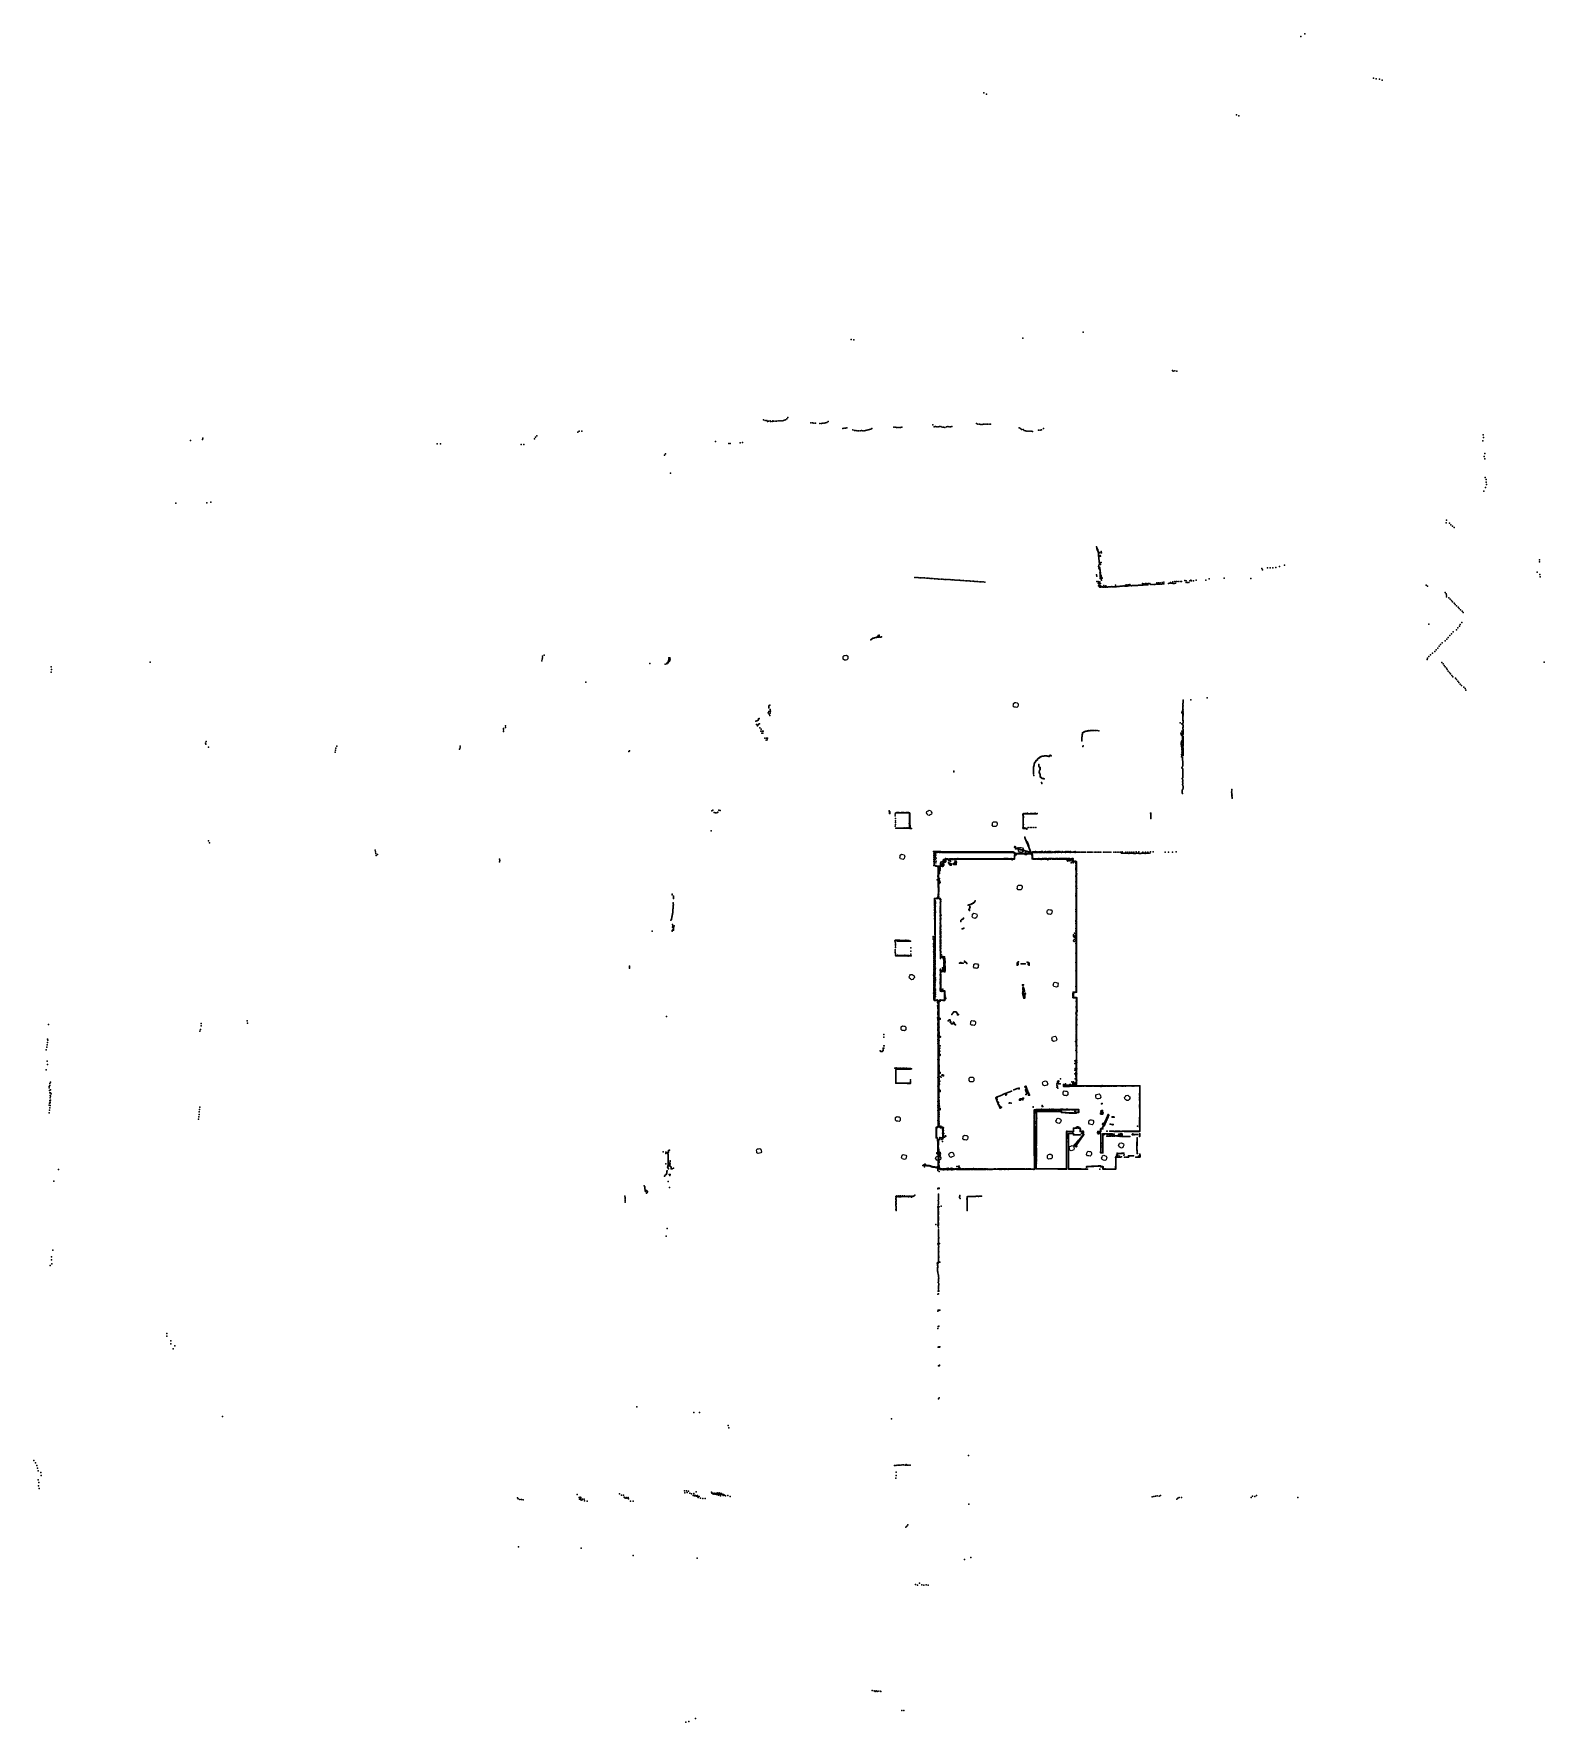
# Model space of a CAD drawing. Header units: millimetres. Extents: x -59317 to 38363, y -36677 to 72540.
import ezdxf

# ---------------------------------------------------------------- set-up
doc = ezdxf.new("R2010")
doc.units = ezdxf.units.MM
doc.layers.add('P', color=9, linetype='Continuous')
doc.layers.add('PANOS', color=10, linetype='Continuous')

msp = doc.modelspace()

# ---------------------------------------------------------------- linework, layer by layer
at = {"layer": 'P'}
for p in [(22633, 72363), (22887, 72540), (27315, 69676), (27496, 69615), (27702, 69602), (27886, 69544), (2131, 68715), (2289, 68639), (18454, 67304), (18609, 67229), (-6460, 52764), (-6278, 52735), (4641, 52852), (8540, 53237), (14330, 50755), (14372, 50719), (14464, 50736), (14594, 50711), (-12135, 47558), (-12021, 47534), (-11909, 47516), (-11859, 47470), (-11795, 47491), (-11694, 47493), (-11680, 47460), (-11576, 47459), (-11529, 47499), (-11478, 47471), (-11379, 47480), (-11277, 47479), (-11181, 47496), (-11080, 47497), (-10980, 47499), (-10883, 47511), (-10792, 47540), (-10704, 47574), (-10621, 47623), (-10555, 47719), (-9062, 47374), (-8964, 47366), (-8864, 47355), (-8769, 47355), (-8473, 47321), (-8381, 47330), (-8289, 47343), (-8199, 47356), (-8109, 47374), (-8021, 47399), (-7945, 47467), (-6997, 47004), (-6910, 47021), (-6822, 47035), (-6733, 47047), (-5192, 46967), (-5110, 47011), (-3706, 47085), (-3619, 47093), (-3530, 47082), (-3441, 47070), (-3354, 47071), (-3267, 47078), (-3181, 47103), (-1171, 47254), (-1086, 47105), (-1020, 47129), (-999, 47146), (-911, 47119), (-824, 47113), (-736, 47130), (-649, 47130), (-563, 47102), (-476, 47102), (-389, 47078), (-300, 47109), (-212, 47127), (-125, 47117), (-38, 47112), (51, 47138), (1659, 47341), (1744, 47297), (1832, 47285), (1919, 47273), (2009, 47276), (2099, 47280), (2190, 47295), (2280, 47295), (2370, 47298), (2460, 47295), (2549, 47295), (4406, 47048), (4488, 47010), (5973, 46997), (-49184, 46228), (-48400, 46285), (-48375, 46377), (-33229, 46010), (-33009, 46018), (-27803, 45975), (-27617, 45974), (-26932, 46338), (-26868, 46454), (-26776, 46541), (-24141, 46768), (-24048, 46839), (-23875, 46824), (-15240, 46158), (-14372, 46027), (-14274, 46047), (-13634, 46088), (-13475, 46104), (-6344, 46912), (-6247, 46881), (-6156, 46869), (-6064, 46860), (-5973, 46851), (-5884, 46850), (-5798, 46868), (-5706, 46851), (-5620, 46864), (-5533, 46874), (-5446, 46889), (-5363, 46924), (-5277, 46944), (4566, 46948), (4656, 46946), (4733, 46880), (4820, 46865), (4906, 46842), (4995, 46832), (5087, 46831), (5179, 46831), (5266, 46811), (5663, 46903), (5757, 46904), (5859, 46929), (34392, 46208), (34416, 46588), (34445, 46425), (-18530, 45280), (-18467, 45363), (34485, 45196), (34520, 45041), (34522, 45397), (-18143, 44118), (34554, 43848), (34599, 43705), (34457, 42946), (34570, 43180), (34600, 43535), (34629, 43383), (-50130, 42183), (-48130, 42197), (-47871, 42248), (32013, 40913), (32033, 41077), (32238, 40885), (32328, 40782), (32439, 40689), (32543, 40593), (9418, 39360), (9428, 39296), (9434, 39232), (9459, 39168), (9461, 39257), (9482, 39117), (9486, 39134), (9497, 39191), (9500, 39076), (9512, 39014), (9518, 39066), (9525, 39001), (9531, 38936), (9532, 38871), (9540, 38740), (9546, 38810), (9547, 38755), (9550, 39002), (9550, 38679), (9557, 38615), (9567, 38553), (9576, 38730), (9583, 38494), (9583, 38359), (9586, 38987), (9591, 38431), (9596, 38368), (9604, 38323), (9604, 38240), (9610, 38307), (9623, 38973), (9650, 38326), (9656, 38791), (9675, 38746), (9701, 39044), (9702, 38340), (9742, 38957), (38051, 38507), (38060, 38383), (-2336, 37373), (-2245, 37369), (-2155, 37359), (-2065, 37356), (-1974, 37352), (-1885, 37346), (-1795, 37338), (-1705, 37337), (-1615, 37327), (-1524, 37325), (-1435, 37318), (-1345, 37308), (-1255, 37301), (-1165, 37294), (-1074, 37285), (-985, 37279), (-896, 37276), (-806, 37258), (-715, 37259), (-625, 37263), (-535, 37254), (-445, 37250), (-355, 37242), (-265, 37242), (-175, 37237), (-84, 37232), (5, 37217), (95, 37214), (186, 37209), (276, 37207), (366, 37195), (455, 37190), (546, 37187), (636, 37179), (726, 37169), (817, 37168), (907, 37163), (998, 37159), (1087, 37149), (1178, 37143), (1360, 37135), (9418, 37538), (9440, 37455), (9548, 38089), (9558, 38157), (9568, 37977), (9593, 37948), (9596, 37884), (9602, 38044), (9617, 37985), (9622, 37858), (9626, 37924), (9628, 37666), (9640, 37553), (9641, 37819), (9643, 37755), (9644, 37624), (9645, 37866), (9646, 37311), (9649, 37503), (9649, 37442), (9650, 37380), (9654, 37805), (9654, 37741), (9664, 37616), (9666, 38209), (9669, 37682), (9676, 37556), (9679, 37297), (9708, 37376), (9710, 37440), (9712, 37504), (9716, 37251), (9725, 37192), (9732, 37320), (9763, 37359), (9778, 37320), (15116, 37179), (15207, 37156), (15448, 37161), (15501, 37189), (15553, 37151), (15675, 37152), (15849, 37198), (16478, 37206), (16685, 37273), (17672, 37323), (19399, 37311), (20100, 37947), (20153, 37870), (20476, 37991), (20631, 37985), (20808, 37995), (21004, 38017), (21248, 38072), (21563, 38174), (37916, 37711), (38071, 37570), (38099, 37415), (1268, 37133), (1450, 37125), (1541, 37120), (1630, 37105), (1721, 37103), (1813, 37099), (1905, 37098), (1995, 37090), (2085, 37079), (2177, 37072), (9428, 37104), (9506, 36992), (9518, 37117), (9547, 36832), (9557, 36954), (9573, 37021), (9573, 36896), (9593, 36875), (9593, 36816), (9599, 36769), (9609, 36809), (9616, 37096), (9618, 36738), (9645, 36855), (9658, 36738), (9661, 36984), (9687, 36805), (9699, 36738), (9753, 36757), (9759, 36794), (9792, 36755), (9829, 36750), (9869, 36748), (9880, 36859), (9917, 36756), (9945, 36738), (9999, 36753), (10007, 36832), (10045, 36759), (10078, 36746), (10126, 36754), (10174, 36759), (10215, 36757), (10269, 36770), (10313, 36770), (10357, 36772), (10406, 36777), (10447, 36772), (10477, 36756), (10539, 36775), (10579, 36769), (10623, 36768), (10638, 36874), (10674, 36773), (10725, 36779), (10771, 36778), (10828, 36789), (10874, 36789), (10934, 36804), (10984, 36807), (11031, 36806), (11079, 36806), (11141, 36821), (11188, 36818), (11242, 36823), (11275, 36883), (11288, 36819), (11338, 36819), (11373, 36894), (11387, 36818), (11455, 36836), (11472, 36904), (11509, 36840), (11564, 36842), (11567, 36908), (11617, 36845), (11665, 36839), (11718, 36841), (11788, 36859), (11844, 36860), (11898, 36861), (11939, 36848), (12004, 36859), (12060, 36860), (12131, 36875), (12192, 36880), (12247, 36879), (12303, 36879), (12358, 36877), (12376, 36974), (12414, 36876), (12467, 36967), (12495, 36897), (12550, 36894), (12574, 36978), (12615, 36899), (12666, 36893), (12674, 36980), (12719, 36886), (12770, 36977), (12867, 36975), (12888, 36930), (12930, 36912), (13002, 36921), (13124, 36919), (13172, 36906), (13274, 36939), (13310, 37015), (13347, 36946), (13408, 36942), (13423, 37024), (13474, 36942), (13529, 37027), (13532, 36936), (13604, 36940), (13658, 37050), (13705, 36968), (13768, 36965), (13771, 37059), (14060, 36974), (14156, 36996), (14187, 37045), (14228, 36994), (14298, 36992), (14347, 37093), (14369, 36991), (14442, 36991), (14472, 37107), (14526, 36997), (14585, 37109), (14696, 37107), (14809, 37108), (14916, 37102), (15218, 37049), (15304, 37051), (15379, 37045), (30721, 36876), (30808, 36801), (31959, 36403), (32028, 36317), (32037, 36112), (32041, 36217), (32185, 36046), (32284, 35966), (32361, 35881), (32421, 35792), (32534, 35714), (32613, 35628), (32685, 35540), (32798, 35460), (32868, 35370), (32948, 35283), (33047, 35198), (33123, 35109), (30904, 34359), (32683, 33988), (32784, 34108), (32875, 34228), (32918, 34338), (33045, 34466), (-5195, 33338), (-5152, 33379), (-5098, 33404), (-5053, 33441), (-4992, 33454), (-4937, 33476), (-4871, 33485), (-4811, 33498), (-4768, 33521), (-4745, 33504), (-4724, 33546), (-4712, 33628), (-4695, 33608), (-4682, 33606), (-4680, 33511), (-4642, 33641), (-4642, 33602), (-4611, 33512), (-4546, 33518), (-4491, 33538), (31478, 32808), (31563, 32917), (31662, 33027), (31760, 33140), (31959, 33268), (32055, 33381), (32149, 33497), (32262, 33615), (32358, 33731), (32479, 33852), (-51788, 31883), (-26452, 31987), (-26440, 32083), (-26422, 32177), (-26408, 32273), (-26313, 32336), (-19483, 31816), (-18491, 31765), (-18379, 31777), (-18373, 31833), (-18322, 31880), (-18302, 31843), (-18281, 31935), (-18269, 31903), (-18261, 32008), (-18248, 32087), (-18242, 32173), (-18209, 31947), (-18174, 32164), (-18174, 32004), (-18162, 32078), (30789, 32055), (30810, 32151), (30899, 32256), (30998, 32362), (31129, 32473), (31286, 32589), (31367, 32696), (31745, 31868), (31819, 31778), (31886, 31687), (38363, 31902), (-58188, 31600), (-58185, 31242), (-58171, 31421), (-23619, 30606), (31958, 31596), (32053, 31507), (32083, 31411), (32158, 31319), (32232, 31227), (32309, 31133), (32392, 31040), (32463, 30947), (32618, 30857), (32696, 30761), (32779, 30666), (16576, 29575), (32843, 30569), (32934, 30474), (33009, 30377), (33168, 30282), (33251, 30183), (33286, 30083), (-11830, 28622), (-11785, 29003), (-11785, 28695), (-11783, 29055), (-11777, 28946), (-11765, 28532), (-11753, 29087), (-11712, 29112), (-11710, 28447), (-11705, 28796), (-11701, 28591), (-11690, 28686), (-11687, 28835), (-11684, 28733), (14931, 28652), (14931, 28614), (14968, 28748), (14992, 28422), (14993, 28536), (14994, 29210), (14996, 28460), (14997, 29178), (14997, 29140), (14997, 28989), (14997, 28498), (14999, 28914), (15000, 29215), (15000, 28762), (15000, 28725), (15001, 29103), (15001, 29026), (15001, 28838), (15002, 28951), (15002, 28875), (15003, 29291), (15003, 28686), (15003, 28507), (15004, 29253), (15004, 28800), (15005, 28429), (15006, 29286), (15006, 29064), (15006, 28585), (15007, 29363), (15007, 29329), (15008, 29441), (15009, 28573), (15011, 29367), (15514, 29457), (-28946, 27515), (-28945, 27416), (-28938, 27612), (-28819, 27672), (-28804, 27767), (-12628, 28074), (-12583, 27853), (-12563, 28090), (-12515, 28115), (-12512, 27768), (-12481, 28146), (-12470, 27843), (-12460, 28235), (-12454, 28182), (-12451, 27883), (-12401, 28253), (-12381, 27895), (-12371, 27647), (-12301, 27424), (-12275, 27553), (-12210, 27426), (-12159, 27308), (-12143, 27440), (8512, 27313), (8523, 27326), (8551, 27350), (8571, 27360), (8580, 27375), (8609, 27381), (8630, 27390), (8651, 27399), (8674, 27409), (8723, 27426), (8769, 27428), (8798, 27436), (8829, 27443), (8860, 27450), (8888, 27458), (8919, 27466), (8985, 27461), (9026, 27466), (9066, 27471), (9107, 27477), (9154, 27480), (9205, 27483), (9303, 27471), (9365, 27471), (9445, 27464), (9555, 27450), (14822, 27964), (14920, 27306), (14923, 27432), (14930, 27898), (14962, 27933), (14962, 27382), (14975, 27855), (14989, 28347), (14991, 28385), (14994, 28270), (14995, 28308), (14995, 28233), (14997, 28194), (14999, 28118), (15000, 28156), (15001, 28351), (15001, 28194), (15001, 27660), (15001, 27583), (15002, 28272), (15002, 27621), (15003, 27775), (15003, 27698), (15003, 27545), (15004, 28079), (15004, 27467), (15004, 27428), (15004, 27390), (15005, 27736), (15006, 27813), (15006, 27505), (15008, 28041), (15008, 28003), (15009, 28114), (15009, 27965), (15009, 27311), (15010, 27350), (15022, 27317), (-48207, 26644), (-48189, 26588), (-48162, 26756), (-48018, 26384), (-39774, 26331), (-39725, 26454), (-31777, 26260), (-31736, 26357), (-31735, 26461), (-12238, 27300), (-12030, 26975), (-11952, 26852), (-11936, 26978), (-11881, 26863), (-11862, 26987), (8460, 26898), (8461, 26935), (8463, 26953), (8465, 26800), (8466, 27007), (8467, 26970), (8467, 26856), (8467, 26837), (8468, 27025), (8469, 27043), (8469, 26874), (8475, 27078), (8477, 27112), (8480, 27093), (8483, 27146), (8485, 27164), (8487, 27181), (8490, 27216), (8494, 27232), (8498, 27266), (8503, 27282), (8533, 26435), (8548, 26483), (14861, 27297), (14875, 26633), (14883, 26710), (14888, 27216), (14889, 26566), (14896, 27236), (14908, 26427), (14909, 27167), (14912, 26562), (14914, 26501), (14924, 26288), (14927, 27250), (14929, 26803), (14933, 26364), (14936, 27168), (14937, 26220), (14945, 26515), (14948, 26419), (14949, 26458), (14950, 26379), (14956, 27126), (14961, 27200), (14967, 27196), (14967, 26823), (14968, 26885), (14969, 27152), (14970, 26947), (14972, 27134), (14972, 27010), (14972, 26701), (14975, 26763), (14976, 27073), (14978, 27200), (14983, 26458), (14983, 26398), (14984, 26216), (14985, 26643), (14986, 26277), (14990, 26338), (15007, 26921), (15007, 26882), (15007, 26485), (15008, 27233), (15009, 26999), (15009, 26960), (15010, 27038), (15011, 27076), (15011, 26682), (15013, 26841), (15014, 27271), (15014, 26801), (15014, 26761), (15015, 26722), (15016, 26642), (15019, 26601), (15019, 26562), (15020, 26522), (15021, 26239), (15022, 26320), (15022, 26279), (-39830, 26077), (-39802, 26204), (-20825, 26107), (-20791, 26166), (5340, 25120), (5346, 25152), (5353, 25179), (5363, 25194), (5369, 25225), (5375, 25255), (5381, 25283), (5388, 25308), (5394, 25331), (5402, 25354), (5408, 25379), (5428, 25409), (5436, 25426), (5457, 25450), (5465, 25469), (5485, 25492), (5494, 25504), (5506, 25513), (5516, 25523), (5525, 25539), (5548, 25554), (5570, 25571), (5579, 25584), (5598, 25572), (5599, 25605), (5604, 25628), (5612, 25643), (5633, 25661), (5643, 25672), (5654, 25679), (5666, 25684), (5678, 25688), (5680, 25187), (5683, 25219), (5686, 25278), (5688, 25252), (5689, 25172), (5701, 25700), (5701, 25133), (5712, 25707), (5736, 25721), (5746, 25731), (5754, 25742), (5766, 25749), (5786, 25765), (5799, 25769), (5812, 25771), (5837, 25780), (5849, 25786), (5861, 25790), (5885, 25802), (5898, 25804), (5911, 25806), (5928, 25803), (5956, 25805), (5982, 25812), (6010, 25817), (6036, 25825), (6051, 25824), (6078, 25831), (6110, 25828), (6125, 25830), (6154, 25833), (6190, 25824), (6210, 25819), (6225, 25820), (6243, 25817), (6261, 25814), (6278, 25812), (6301, 25802), (6322, 25794), (6353, 25797), (6362, 25810), (6376, 25812), (6398, 25829), (6401, 25850), (6421, 25869), (6448, 25855), (6473, 25844), (14914, 25924), (14914, 25778), (14928, 25840), (14934, 26075), (14942, 26150), (14942, 26006), (14969, 25135), (14972, 25611), (14973, 25552), (14977, 25671), (14980, 25732), (14982, 26154), (14982, 26094), (14982, 25913), (14982, 25494), (14985, 25376), (14985, 25257), (14986, 26035), (14986, 25435), (14988, 25975), (14990, 25317), (14991, 25199), (15013, 25874), (15014, 26119), (15015, 25856), (15017, 26159), (15019, 25955), (15019, 25914), (15020, 26036), (15021, 26199), (15022, 26076), (15022, 25995), (177, 24789), (179, 24840), (5331, 25044), (5337, 25080), (5337, 24908), (5337, 24667), (5338, 24963), (5339, 24724), (5340, 24778), (5341, 24835), (5349, 24557), (5705, 24760), (5706, 24785), (5707, 24809), (5717, 24727), (5722, 24853), (5722, 24710), (5724, 25110), (5726, 24881), (5727, 24692), (5734, 24676), (5745, 25082), (5748, 24669), (5754, 24991), (5757, 25071), (5758, 24658), (5763, 25052), (5763, 24507), (5764, 24977), (5764, 24575), (5765, 24553), (5766, 24955), (5766, 24533), (5767, 24622), (5774, 25041), (5776, 24478), (5781, 24462), (5794, 24455), (5804, 24444), (5814, 24432), (5827, 24424), (5850, 24406), (5859, 24115), (5862, 24099), (5863, 24043), (5865, 24064), (5872, 24385), (5876, 24036), (5886, 24377), (5906, 24377), (5920, 24370), (5940, 24368), (5958, 24365), (5975, 24360), (6011, 24352), (6018, 24338), (14924, 25068), (14941, 24371), (14975, 24317), (14978, 24143), (14981, 25020), (14986, 24610), (14986, 24260), (14987, 24786), (14987, 24552), (14988, 24669), (14989, 24845), (14989, 24727), (14991, 24963), (14992, 24903), (14995, 24203), (14997, 24087), (14998, 24495), (14998, 24436), (14944, 23619), (14944, 23562), (14958, 23506), (14958, 23448), (14978, 23392), (14980, 23969), (14983, 24027), (14985, 23681), (14999, 23913), (15006, 23856), (15009, 23799), (15009, 23741), (18150, 23493), (18151, 23339), (18156, 23263), (18162, 23572), (18162, 23418), (18163, 23429), (18164, 23651), (18169, 23223), (18170, 23360), (18175, 23156), (18176, 23293), (18189, 23088), (-15476, 22268), (-15406, 22325), (-15306, 22165), (-15226, 22144), (-15150, 22155), (-15076, 22182), (-15015, 22328), (-14934, 22300), (-4001, 22266), (-3996, 22248), (-3984, 22184), (-3977, 22166), (-3974, 22229), (-3972, 22193), (-3969, 22104), (-3965, 22149), (-3965, 22095), (-3963, 22122), (-3957, 22211), (-3609, 21952), (-3602, 22056), (-3588, 22133), (-3552, 22141), (-3514, 22170), (-3514, 22142), (-3473, 22139), (-3464, 22167), (-3435, 22140), (-3413, 22164), (-3395, 22138), (-3364, 22160), (-3357, 22139), (-3318, 22141), (-3315, 22157), (-3280, 22145), (-3267, 22153), (-3238, 22139), (-3201, 22142), (-3200, 22168), (-3159, 22140), (-3152, 22165), (-3121, 22143), (-3103, 22163), (-3081, 22144), (-3055, 22160), (-3042, 22145), (-3008, 22156), (-2999, 22140), (-2962, 22153), (-2961, 22142), (-2920, 22143), (-2895, 22170), (-2879, 22141), (-2850, 22166), (-2840, 22145), (-2802, 22164), (-2800, 22145), (-2757, 22161), (-2757, 22140), (-2717, 22142), (-2712, 22157), (-2691, 22081), (-2687, 22035), (-2685, 21987), (-2685, 21937), (-2683, 21890), (-2676, 22145), (-2661, 22091), (-2661, 22004), (-2661, 21977), (-2661, 21903), (-2660, 22100), (-2660, 22087), (-2660, 22034), (-2660, 22008), (-2660, 21986), (-2660, 21981), (-2660, 21955), (-2660, 21950), (-2660, 21937), (-2660, 21894), (-2660, 21864), (-2659, 22031), (-2659, 21867), (-2659, 21845), (-2658, 22065), (-2658, 22039), (-2658, 21960), (-2658, 21941), (-2658, 21928), (-2658, 21922), (-2658, 21901), (-2657, 22058), (-2657, 21921), (-2657, 21883), (-2657, 21874), (-2656, 21999), (-2655, 22057), (-2654, 22018), (-2652, 22095), (4640, 22038), (4642, 22032), (4655, 22004), (4656, 22005), (4656, 21929), (4656, 21909), (4657, 22078), (4657, 22076), (4657, 21993), (4657, 21972), (4657, 21950), (4658, 22057), (4658, 21949), (4658, 21920), (4658, 21866), (4659, 22072), (4659, 22048), (4659, 22036), (4660, 22073), (4660, 22027), (4660, 22014), (4660, 21981), (4660, 21978), (4660, 21957), (4660, 21844), (4661, 22042), (4661, 22006), (4661, 21907), (4661, 21894), (4661, 21889), (4662, 21928), (4662, 21860), (4663, 22012), (4663, 21881), (4663, 21854), (4665, 22078), (4686, 21907), (4689, 22079), (4712, 22099), (4714, 22080), (4738, 22081), (4763, 22080), (4786, 22105), (4788, 22081), (4813, 22080), (4838, 22082), (4859, 22112), (4863, 22080), (4887, 22081), (4912, 22080), (4936, 22119), (4937, 22081), (4962, 22080), (4986, 22080), (5012, 22080), (5037, 22080), (5053, 22089), (5061, 22081), (5087, 22080), (5111, 22080), (5132, 22094), (5137, 22080), (5162, 22079), (5186, 22080), (5210, 22100), (5212, 22080), (5237, 22081), (5262, 22081), (5288, 22078), (5290, 22104), (5312, 22080), (5338, 22080), (5363, 22080), (5369, 22111), (5388, 22078), (5414, 22079), (5439, 22080), (5451, 22116), (5465, 22079), (5490, 22080), (5515, 22080), (5541, 22078), (5564, 22094), (12911, 22134), (12916, 22000), (12916, 21941), (12918, 22116), (12921, 22058), (12924, 21886), (-15519, 20983), (-3603, 21275), (-3597, 21786), (-3597, 21393), (-3592, 21511), (-3587, 21626), (-3576, 21153), (-3569, 21146), (-3542, 21148), (-3515, 21150), (-3508, 21151), (-3489, 21151), (-3469, 21153), (-3443, 21152), (-3416, 21154), (-3414, 21154), (-3403, 21153), (-3389, 21152), (-3370, 21154), (-3344, 21156), (-3318, 21156), (-3312, 21158), (-3292, 21157), (-3274, 21157), (-3266, 21157), (-3246, 21157), (-3220, 21155), (-3194, 21156), (-3188, 21156), (-3168, 21155), (-3151, 21163), (-3149, 21155), (-3123, 21158), (-3097, 21159), (-3084, 21159), (-3071, 21159), (-3045, 21162), (-3036, 21168), (-3019, 21162), (-2999, 21162), (-2986, 21162), (-2973, 21162), (-2947, 21161), (-2927, 21160), (-2905, 21170), (-2901, 21162), (-2874, 21163), (-2847, 21163), (-2827, 21163), (-2801, 21162), (-2787, 21175), (-2787, 21163), (-2755, 21161), (-2727, 21162), (-2706, 21166), (-2696, 21459), (-2695, 21774), (-2692, 21727), (-2691, 21410), (-2689, 21678), (-2688, 21359), (-2686, 21629), (-2686, 21306), (-2684, 21579), (-2683, 21255), (-2679, 21843), (-2679, 21531), (-2679, 21162), (-2665, 21652), (-2662, 21678), (-2661, 21826), (-2661, 21786), (-2661, 21732), (-2661, 21711), (-2661, 21673), (-2661, 21544), (-2661, 21518), (-2661, 21491), (-2660, 21840), (-2660, 21806), (-2660, 21705), (-2659, 21842), (-2659, 21837), (-2659, 21813), (-2659, 21768), (-2659, 21750), (-2659, 21731), (-2659, 21654), (-2659, 21635), (-2658, 21814), (-2658, 21791), (-2658, 21786), (-2658, 21758), (-2658, 21733), (-2658, 21623), (-2658, 21577), (-2658, 21570), (-2658, 21411), (-2658, 21385), (-2658, 21333), (-2657, 21763), (-2657, 21705), (-2657, 21685), (-2657, 21625), (-2657, 21616), (-2657, 21558), (-2657, 21539), (-2657, 21520), (-2657, 21443), (-2657, 21437), (-2657, 21359), (-2657, 21213), (-2657, 21201), (-2657, 21175), (-2656, 21680), (-2656, 21635), (-2656, 21596), (-2656, 21568), (-2656, 21541), (-2656, 21493), (-2656, 21481), (-2656, 21463), (-2656, 21462), (-2656, 21459), (-2656, 21432), (-2656, 21424), (-2656, 21385), (-2656, 21328), (-2656, 21271), (-2656, 21175), (-2655, 21651), (-2655, 21595), (-2655, 21584), (-2655, 21515), (-2655, 21366), (-2655, 21347), (-2655, 21338), (-2655, 21253), (-2655, 21252), (-2655, 21227), (-2655, 21194), (-2654, 21489), (-2654, 21439), (-2654, 21404), (-2654, 21392), (-2654, 21374), (-2654, 21305), (-2654, 21290), (-2654, 21279), (-2653, 21269), (-2653, 21188), (-2653, 21182), (-2652, 21351), (-2652, 21296), (-2652, 21160), (-2651, 21322), (-2651, 21282), (-2651, 21231), (-2651, 21210), (-2650, 21239), (-2631, 21134), (-2598, 21135), (-2564, 21136), (4651, 21168), (4656, 21567), (4657, 21154), (4659, 21823), (4659, 21799), (4659, 21331), (4659, 21310), (4660, 21802), (4660, 21769), (4660, 21739), (4660, 21674), (4660, 21653), (4660, 21503), (4660, 21288), (4661, 21760), (4661, 21567), (4661, 21545), (4661, 21525), (4661, 21374), (4661, 21352), (4662, 21717), (4662, 21632), (4662, 21610), (4662, 21460), (4662, 21266), (4662, 21179), (4663, 21833), (4663, 21740), (4663, 21591), (4663, 21417), (4663, 21244), (4663, 21201), (4664, 21787), (4664, 21760), (4664, 21688), (4664, 21634), (4664, 21621), (4664, 21558), (4664, 21544), (4664, 21481), (4664, 21444), (4664, 21439), (4664, 21307), (4664, 21298), (4664, 21282), (4664, 21268), (4664, 21222), (4665, 21830), (4665, 21711), (4665, 21662), (4665, 21642), (4665, 21518), (4665, 21493), (4665, 21473), (4665, 21448), (4665, 21414), (4665, 21352), (4665, 21326), (4665, 21159), (4666, 21807), (4666, 21734), (4666, 21714), (4666, 21681), (4666, 21583), (4666, 21562), (4666, 21533), (4666, 21422), (4666, 21403), (4666, 21377), (4666, 21258), (4666, 21240), (4667, 21596), (4667, 21570), (4667, 21386), (4667, 21357), (4667, 21256), (4667, 21230), (4667, 21224), (4667, 21152), (4668, 21705), (4668, 21616), (4668, 21590), (4668, 21503), (4668, 21475), (4668, 21212), (4668, 21211), (4668, 21185), (4668, 21140), (4669, 21653), (4669, 21329), (4673, 21774), (4673, 21327), (4675, 21475), (4679, 21396), (4681, 21839), (4683, 21139), (4684, 21187), (4697, 21138), (4710, 21138), (4721, 21137), (4737, 21138), (4741, 21137), (4762, 21137), (4766, 21138), (4776, 21137), (4777, 21180), (4791, 21139), (4802, 21132), (4817, 21139), (4831, 21137), (4842, 21137), (4863, 21138), (4889, 21138), (4904, 21135), (4904, 21083), (4910, 21120), (4993, 21201), (5112, 21199), (5234, 21196), (5357, 21192), (5491, 21191), (12923, 21828), (12925, 21771), (-48014, 20333), (-47944, 20197), (-37232, 19741), (4113, 19923), (4121, 19938), (4136, 19970), (4163, 19815), (4165, 19822), (4166, 19953), (4168, 19855), (4169, 19852), (4170, 19885), (4174, 19856), (4197, 19851), (4200, 19841), (4232, 19833), (4239, 19838), (4253, 19834), (4265, 19823), (4278, 19828), (4279, 19870), (4298, 19817), (4302, 19824), (4319, 19817), (4330, 19810), (4343, 19887), (4350, 19807), (4362, 19805), (4364, 19799), (4387, 19801), (4396, 19784), (4410, 19790), (4429, 19777), (4436, 19785), (4462, 19768), (4465, 19780), (4494, 19761), (4501, 19766), (4517, 19762), (4528, 19751), (4534, 19758), (4561, 19744), (4563, 19752), (4579, 19749), (4594, 19727), (4604, 19738), (4627, 19716), (4638, 19729), (4652, 19764), (4654, 19726), (4661, 19711), (4687, 19720), (4712, 19709), (4728, 19707), (4748, 19700), (4765, 20568), (4768, 19694), (4775, 20541), (4780, 20537), (4786, 20517), (4789, 20516), (4795, 20494), (4798, 20498), (4805, 20467), (4805, 19687), (4806, 20466), (4814, 20446), (4817, 20440), (4824, 20430), (4827, 20415), (4831, 19676), (4832, 20405), (4834, 20395), (4837, 20390), (4841, 20387), (4847, 20366), (4849, 20368), (4852, 20349), (4852, 19671), (4857, 20351), (4858, 20340), (4865, 20324), (4867, 20315), (4872, 20307), (4872, 20300), (4872, 19666), (4879, 20289), (4880, 20286), (4888, 20268), (4888, 20263), (4891, 20257), (4893, 19660), (4899, 20238), (4904, 20235), (4910, 20214), (4910, 20210), (4911, 20213), (4918, 20196), (4920, 20187), (4925, 20173), (4930, 20167), (4932, 20281), (4933, 20162), (4933, 20159), (4938, 20254), (4940, 20137), (4947, 20232), (4948, 20129), (4948, 20118), (4950, 20112), (4956, 20209), (4956, 20115), (4961, 20092), (4965, 20187), (4965, 20086), (4967, 20072), (4969, 20078), (4974, 20165), (4974, 20058), (4977, 20060), (4980, 20139), (4986, 20113), (4987, 20035), (4988, 20031), (4989, 20029), (4994, 20090), (4995, 20014), (4997, 20010), (5000, 19992), (5002, 20067), (5007, 19985), (5007, 19974), (5013, 20048), (5014, 19960), (5016, 20019), (5016, 19960), (5024, 19935), (5025, 19932), (5027, 19933), (5031, 19941), (5032, 19976), (5033, 20010), (5034, 19910), (5039, 19905), (5044, 19882), (5045, 19890), (5046, 19884), (5050, 19870), (5057, 19860), (5057, 19858), (5063, 19837), (5065, 19834), (5069, 19831), (5075, 19820), (5075, 19809), (5082, 19799), (5084, 19784), (5087, 19783), (5090, 19772), (5096, 19760), (5097, 19759), (5102, 19747), (5107, 19733), (5109, 19736), (5111, 19715), (5119, 19707), (5121, 19701), (5123, 19692), (5128, 19679), (5129, 19683), (-37215, 19625), (-37191, 19510), (-37166, 19396), (-37088, 19459), (-29191, 19149), (-29189, 18967), (-29185, 19058), (-1136, 19644), (-1119, 19277), (-1111, 19614), (-1111, 19379), (-1110, 19007), (-1107, 18744), (-1106, 19488), (-1106, 19121), (-1096, 19640), (-1093, 19588), (-1092, 19565), (-1090, 19537), (-1090, 19515), (-1089, 19508), (-1089, 19443), (-1088, 19598), (-1088, 19486), (-1088, 19464), (-1087, 19414), (-1087, 19400), (-1086, 19392), (-1086, 19270), (-1086, 19197), (-1086, 19059), (-1085, 19342), (-1085, 19298), (-1085, 19241), (-1085, 19218), (-1085, 19182), (-1085, 19168), (-1085, 18971), (-1084, 19363), (-1084, 19319), (-1084, 19291), (-1084, 19117), (-1084, 19095), (-1084, 19074), (-1084, 19044), (-1084, 19022), (-1084, 18955), (-1083, 19146), (-1083, 19000), (-1083, 18948), (-1083, 18926), (-1083, 18896), (-1082, 18844), (-1081, 18915), (-1081, 18873), (-1080, 18866), (-1080, 18829), (-1080, 18775), (-1079, 18798), (-1079, 18766), (-1062, 19623), (-1062, 19610), (-1054, 19636), (-1053, 19610), (-1050, 19599), (-1042, 18740), (-1035, 19609), (-1019, 19596), (-1009, 19625), (-1008, 19643), (-1008, 19607), (-1001, 19396), (-1001, 18725), (-996, 19505), (-996, 19273), (-993, 19150), (-991, 19593), (-990, 19029), (-989, 18906), (-989, 18712), (-981, 19610), (-978, 18707), (-975, 18734), (-971, 19415), (-968, 19223), (-966, 19640), (-966, 19026), (-961, 19591), (-959, 19629), (-953, 19608), (-953, 18703), (-952, 18704), (-931, 19590), (-926, 19608), (-926, 18704), (-923, 19641), (-915, 18702), (-903, 19626), (-902, 19588), (-901, 18701), (-898, 19611), (-882, 19638), (-878, 18699), (-875, 18700), (-870, 19609), (-853, 18648), (-852, 19596), (-851, 19628), (-851, 19611), (-851, 18657), (-848, 18703), (-842, 19610), (-841, 19635), (-841, 18679), (-840, 18696), (-836, 18626), (-836, 18582), (-834, 18599), (-823, 19594), (-822, 18702), (-814, 19609), (-804, 19609), (-802, 18694), (-800, 19632), (-795, 18700), (-794, 19593), (-792, 19619), (-786, 19610), (-770, 18695), (-767, 19609), (-766, 19592), (-765, 18689), (-761, 18625), (-757, 19609), (-755, 19638), (-755, 18630), (-751, 18576), (-748, 18573), (-742, 18634), (-740, 19621), (-739, 19609), (-739, 19589), (-735, 18686), (-731, 18627), (-730, 18643), (-729, 18682), (-729, 18657), (-729, 18595), (-728, 18662), (-727, 18685), (-725, 18689), (-723, 18639), (-720, 18632), (-717, 18601), (-716, 18700), (-716, 18692), (-715, 18698), (-715, 18697), (-714, 19636), (-713, 18578), (-712, 18581), (-711, 19588), (-710, 19609), (-708, 18673), (-703, 18589), (-700, 18710), (-697, 18697), (-695, 18705), (-690, 18717), (-690, 18699), (-688, 19627), (-684, 18708), (-684, 18690), (-682, 18827), (-682, 18726), (-682, 18698), (-681, 19608), (-681, 18883), (-681, 18810), (-677, 18739), (-676, 18812), (-676, 18789), (-676, 18764), (-676, 18722), (-676, 18713), (-675, 18691), (-673, 18784), (-672, 19636), (-670, 18705), (-670, 18703), (-669, 18705), (-668, 19596), (-665, 18822), (-664, 18754), (-662, 19609), (-655, 18959), (-654, 18873), (-652, 19610), (-649, 18921), (-642, 19593), (-634, 19628), (-631, 19634), (-624, 18707), (-623, 19610), (-615, 19592), (-614, 19609), (-595, 19610), (-594, 18716), (-591, 19631), (-590, 19590), (-586, 18975), (-584, 18724), (-576, 19621), (-575, 18738), (-571, 18721), (-568, 18723), (-567, 18766), (-565, 19609), (-564, 19588), (-555, 18738), (-550, 19629), (-549, 18675), (-545, 19609), (-542, 18839), (-541, 19586), (-541, 18706), (-535, 18727), (-535, 18721), (-535, 18720), (-534, 18721), (-529, 18737), (-526, 18992), (-526, 18764), (-526, 18738), (-523, 19625), (-523, 18852), (-523, 18752), (-518, 18719), (-516, 19610), (-516, 18981), (-514, 18868), (-514, 18855), (-513, 18985), (-513, 18985), (-511, 18733), (-509, 18751), (-507, 18915), (-506, 19634), (-506, 18773), (-504, 18885), (-504, 18879), (-502, 18929), (-502, 18749), (-502, 18733), (-500, 19090), (-500, 18878), (-500, 18744), (-499, 18957), (-499, 18739), (-498, 19594), (-498, 18693), (-496, 18904), (-496, 18893), (-495, 19001), (-495, 18731), (-494, 19012), (-492, 18818), (-491, 19096), (-491, 18773), (-490, 18805), (-489, 18814), (-488, 19004), (-486, 19014), (-485, 19608), (-485, 18768), (-484, 19040), (-481, 18772), (-481, 18765), (-479, 19048), (-479, 18752), (-478, 19021), (-478, 18775), (-477, 19591), (-476, 18800), (-472, 18784), (-471, 18787), (-471, 18772), (-469, 19127), (-468, 18819), (-467, 18790), (-466, 19633), (-465, 19610), (-464, 19036), (-464, 18778), (-463, 19615), (-460, 18773), (-459, 19127), (-459, 18992), (-455, 19610), (-451, 19590), (-434, 19608), (-427, 19629), (-426, 19589), (-421, 18957), (-419, 18953), (-415, 19610), (-410, 19618), (-404, 19608), (-404, 18954), (-403, 19587), (-403, 19136), (-399, 18986), (-399, 18963), (-396, 18958), (-395, 18952), (-390, 18951), (-388, 19151), (-386, 19629), (-385, 19159), (-385, 18949), (-378, 19586), (-378, 18952), (-374, 18973), (-373, 19610), (-373, 18966), (-371, 18952), (-369, 19029), (-365, 18982), (-363, 18997), (-361, 19607), (-361, 19001), (-360, 19002), (-359, 19078), (-357, 18999), (-356, 19621), (-355, 19170), (-355, 19164), (-353, 19167), (-352, 19609), (-352, 19005), (-351, 19188), (-350, 19033), (-347, 19139), (-346, 19627), (-345, 19044), (-345, 19015), (-342, 19591), (-340, 19037), (-337, 19160), (-337, 19009), (-336, 19110), (-335, 18991), (-329, 19166), (-328, 19168), (-321, 19161), (-320, 19606), (-319, 19591), (-310, 19145), (-307, 19625), (-305, 19160), (-303, 19171), (-302, 19625), (-298, 19588), (-290, 19163), (-288, 19607), (-284, 19159), (-279, 19168), (-277, 19605), (-276, 19171), (-276, 19170), (-274, 19163), (-273, 19589), (-272, 19147), (-270, 19164), (-267, 19609), (-263, 19632), (-251, 19172), (-250, 19587), (-247, 19626), (-234, 19607), (-234, 19148), (-229, 19170), (-227, 19587), (-224, 19608), (-223, 19630), (-221, 19155), (-213, 19608), (-203, 19150), (-192, 19594), (-190, 19623), (-184, 19629), (-182, 19613), (-177, 19159), (-172, 19591), (-169, 19608), (-160, 19609), (-159, 18906), (-158, 19083), (-144, 18938), (-143, 19631), (-135, 18954), (-130, 19615), (-126, 19591), (-125, 19608), (-115, 18857), (-114, 19152), (-107, 19588), (-106, 19095), (-105, 19625), (-104, 19611), (-91, 18798), (-86, 19162), (-85, 19588), (-81, 19178), (-78, 18878), (-77, 18799), (-72, 19615), (-72, 19163), (-70, 19097), (-69, 18791), (-68, 19605), (-67, 19622), (-56, 19592), (-48, 19610), (-48, 18779), (-44, 19168), (-44, 18827), (-41, 19163), (-41, 18773), (-40, 19003), (-38, 18836), (-37, 19590), (-33, 19052), (-30, 19130), (-27, 19165), (-26, 19164), (-26, 18790), (-24, 19610), (-23, 19632), (-23, 18764), (-18, 19168), (-17, 19618), (-17, 19182), (-17, 18782), (-16, 19590), (-11, 19607), (-11, 18795), (-10, 19162), (-8, 18793), (-7, 19142), (-3, 19163), (-2, 19165), (0, 18784), (4, 19588), (5, 19160), (6, 18793), (7, 18852), (8, 19166), (8, 18820), (11, 18841), (12, 19609), (14, 18805), (14, 18772), (15, 19627), (17, 18831), (18, 18857), (21, 18803), (23, 19608), (23, 19586), (23, 19165), (30, 19144), (31, 19155), (32, 19168), (32, 18817), (34, 19607), (36, 19624), (51, 19178), (53, 19624), (58, 19170), (64, 19165), (70, 19608), (71, 19123), (72, 19591), (73, 19167), (93, 19627), (93, 19624), (94, 19607), (96, 19136), (109, 19588), (114, 19171), (120, 19605), (127, 19587), (127, 19127), (130, 18857), (132, 19624), (136, 19134), (142, 18845), (148, 19586), (153, 19619), (156, 19606), (166, 19585), (170, 19621), (171, 18843), (178, 19609), (184, 18812), (189, 19156), (190, 18812), (193, 19591), (194, 18872), (200, 19152), (202, 18815), (205, 19607), (206, 19164), (210, 19165), (211, 18808), (212, 19629), (215, 19610), (216, 19609), (220, 18812), (222, 18799), (228, 19165), (229, 19609), (229, 18926), (230, 19589), (234, 18810), (246, 19172), (247, 19166), (247, 18804), (248, 19588), (248, 18854), (249, 19625), (250, 18797), (252, 18840), (254, 19609), (256, 19110), (258, 18816), (260, 19156), (264, 19150), (264, 18811), (265, 19587), (268, 19606), (271, 19615), (272, 18998), (273, 18806), (274, 19167), (275, 18932), (280, 18823), (283, 18812), (284, 19150), (287, 19623), (288, 18824), (289, 18971), (289, 18950), (292, 19609), (292, 19163), (293, 19171), (293, 19144), (297, 18989), (297, 18855), (299, 19159), (302, 18988), (303, 18830), (304, 18796), (307, 18902), (308, 19166), (309, 19591), (310, 19168), (310, 18811), (311, 19176), (311, 18845), (312, 19160), (312, 18966), (313, 18872), (316, 18801), (317, 19609), (323, 19013), (324, 19163), (324, 18813), (325, 19621), (325, 19166), (326, 19162), (326, 18896), (327, 18978), (328, 19616), (328, 18949), (330, 19144), (331, 19165), (332, 19162), (334, 18827), (335, 19169), (335, 18834), (336, 18875), (337, 19175), (341, 18841), (342, 19589), (343, 18857), (346, 19607), (347, 19156), (351, 18952), (355, 19162), (358, 19588), (359, 19607), (360, 19169), (360, 19167), (360, 19166), (364, 19623), (368, 19142), (370, 19608), (373, 19182), (373, 19167), (374, 19166), (383, 19621), (383, 19160), (385, 19166), (391, 19585), (394, 19161), (396, 19610), (398, 19167), (402, 19620), (406, 19143), (409, 19162), (410, 19168), (410, 19164), (410, 19157), (411, 19168), (415, 19591), (419, 19169), (424, 19164), (425, 19607), (431, 19590), (435, 19187), (435, 19170), (437, 19165), (438, 19165), (439, 19626), (440, 19165), (442, 19625), (443, 19144), (451, 19609), (452, 19164), (460, 19169), (462, 19587), (464, 19609), (464, 19168), (465, 19167), (467, 19161), (473, 19166), (473, 19155), (474, 19164), (477, 19611), (479, 19587), (479, 19165), (480, 19622), (480, 19144), (481, 19167), (481, 19160), (485, 19166), (497, 19627), (508, 19607), (508, 19166), (508, 19163), (509, 19169), (516, 19163), (517, 19621), (517, 19144), (518, 19591), (521, 19165), (522, 19157), (523, 19170), (523, 19163), (524, 19165), (531, 19170), (532, 19589), (534, 19168), (535, 19608), (536, 19155), (547, 19165), (549, 19164), (554, 19619), (554, 19145), (559, 19168), (561, 19586), (562, 19610), (564, 19166), (565, 19611), (571, 19167), (572, 19159), (573, 19167), (574, 19163), (576, 19168), (577, 19586), (577, 19163), (584, 19167), (591, 19147), (592, 19608), (593, 19621), (598, 19163), (598, 19154), (603, 19167), (608, 19170), (609, 19168), (615, 19591), (619, 19611), (619, 19161), (623, 19613), (623, 19167), (624, 19160), (625, 19155), (628, 19589), (629, 19617), (629, 19145), (632, 19162), (633, 19168), (635, 19168), (647, 19613), (653, 19164), (656, 19586), (658, 19169), (658, 19165), (662, 19162), (662, 19155), (664, 19609), (665, 19166), (666, 19144), (668, 19157), (669, 19622), (670, 19586), (672, 19164), (673, 19166), (675, 19160), (678, 19611), (680, 19616), (682, 19166), (683, 19165), (686, 19164), (693, 19610), (697, 19170), (700, 19161), (702, 19165), (703, 19142), (706, 19619), (707, 19591), (707, 19167), (710, 19160), (712, 19167), (720, 19589), (720, 19163), (722, 19611), (723, 19164), (724, 19166), (725, 19153), (726, 19163), (731, 19169), (732, 19167), (737, 19622), (740, 19143), (743, 19619), (748, 19588), (750, 19165), (750, 19165), (753, 19162), (754, 19609), (756, 19168), (759, 19158), (771, 19162), (773, 19585), (773, 19169), (773, 19164), (777, 19144), (778, 19166), (780, 19616), (780, 19163), (781, 19167), (783, 19611), (788, 19154), (791, 19169), (792, 19589), (797, 19621), (798, 19165), (798, 19160), (804, 19169), (806, 19167), (806, 19163), (813, 19613), (814, 19145), (817, 19614), (819, 19587), (820, 19164), (823, 19164), (825, 19171), (828, 19615), (830, 19168), (835, 19164), (836, 19167), (844, 19165), (845, 19586), (847, 19162), (850, 19155), (851, 19145), (852, 19628), (854, 19615), (854, 19168), (864, 19610), (865, 19165), (871, 19167), (873, 19164), (874, 19162), (876, 19589), (879, 19169), (879, 19164), (886, 19161), (886, 19157), (887, 19164), (888, 19587), (888, 19143), (893, 19620), (893, 19613), (900, 19163), (903, 19168), (907, 19163), (913, 19585), (913, 19154), (919, 19165), (923, 19616), (924, 19166), (925, 19143), (926, 19164), (927, 19169), (927, 19160), (928, 19604), (930, 19619), (932, 19168), (932, 19166), (937, 19583), (942, 19163), (944, 19611), (952, 19168), (952, 19164), (955, 19588), (959, 19168), (959, 19167), (960, 19611), (963, 19144), (966, 19617), (969, 19589), (970, 19162), (973, 19167), (975, 19613), (976, 19168), (976, 19155), (979, 19166), (985, 19609), (985, 19169), (992, 19172), (993, 19587), (1000, 19169), (1000, 19160), (1000, 19144), (1001, 19168), (1002, 19614), (1004, 19166), (1006, 19587), (1007, 19616), (1010, 19165), (1012, 19170), (1018, 19163), (1022, 19617), (1023, 19164), (1025, 19169), (1033, 19589), (1037, 19145), (1039, 19613), (1039, 19155), (1043, 19615), (1045, 19163), (1048, 19166), (1048, 19163), (1049, 19169), (1049, 19168), (1054, 19167), (1056, 19587), (1061, 19613), (1066, 19166), (1071, 19164), (1073, 19165), (1074, 19170), (1074, 19144), (1076, 19615), (1076, 19614), (1079, 19585), (1079, 19165), (1084, 19165), (1092, 19169), (1097, 19162), (1098, 19170), (1101, 19619), (1102, 19154), (1105, 19166), (1106, 19588), (1110, 19617), (1111, 19144), (1113, 19617), (1113, 19163), (1122, 19165), (1123, 19169), (1123, 19165), (1128, 19168), (1129, 19588), (1131, 19161), (1132, 19157), (1133, 19168), (1144, 19156), (1147, 19168), (1148, 19613), (1148, 19145), (1149, 19615), (1149, 19163), (1151, 19585), (1152, 19170), (1160, 19623), (1165, 19153), (1166, 19614), (1166, 19165), (1168, 19168), (1172, 19168), (1173, 19166), (1175, 19173), (1175, 19164), (1176, 19588), (1180, 19162), (1181, 19159), (1185, 19614), (1185, 19144), (1188, 19163), (1196, 19168), (1198, 19586), (1199, 19617), (1200, 19166), (1201, 19168), (1201, 19165), (1209, 19168), (1215, 19619), (1220, 19169), (1220, 19166), (1221, 19624), (1221, 19612), (1222, 19170), (1222, 19145), (1226, 19165), (1226, 19164), (1227, 19155), (1228, 19583), (1229, 19163), (1231, 19173), (1239, 19165), (1244, 19169), (1252, 19165), (1256, 19614), (1256, 19587), (1258, 19611), (1259, 19144), (1260, 19168), (1261, 19168), (1267, 19166), (1269, 19170), (1272, 19167), (1274, 19616), (1277, 19587), (1278, 19165), (1279, 19162), (1283, 19165), (1283, 19159), (1285, 19169), (1291, 19166), (1291, 19156), (1293, 19169), (1294, 19611), (1295, 19583), (1296, 19144), (1297, 19603), (1300, 19171), (1305, 19171), (1311, 19618), (1316, 19171), (1317, 19166), (1318, 19167), (1320, 19586), (1322, 19166), (1325, 19168), (1327, 19173), (1329, 19618), (1332, 19617), (1333, 19145), (1334, 19167), (1339, 19163), (1340, 19171), (1342, 19167), (1349, 19583), (1349, 19174), (1349, 19157), (1354, 19155), (1357, 19607), (1360, 19164), (1366, 19170), (1368, 19615), (1369, 19166), (1370, 19147), (1372, 19614), (1372, 19167), (1373, 19171), (1374, 19587), (1381, 19166), (1382, 19169), (1387, 19162), (1389, 19170), (1391, 19614), (1393, 19585), (1393, 19166), (1394, 19166), (1395, 19165), (1401, 19168), (1404, 19614), (1407, 19168), (1407, 19147), (1410, 19616), (1413, 19171), (1416, 19611), (1417, 19155), (1420, 19165), (1422, 19167), (1423, 19584), (1427, 19171), (1427, 19161), (1428, 19168), (1428, 19162), (1437, 19170), (1438, 19611), (1443, 19171), (1444, 19145), (1445, 19587), (1446, 19619), (1446, 19166), (1448, 19172), (1449, 19166), (1460, 19171), (1462, 19171), (1463, 19584), (1467, 19165), (1468, 19170), (1470, 19173), (1471, 19166), (1472, 19166), (1473, 19614), (1475, 19611), (1476, 19615), (1476, 19160), (1479, 19153), (1482, 19145), (1484, 19166), (1486, 19171), (1490, 19175), (1492, 19614), (1493, 19174), (1496, 19589), (1497, 19165), (1501, 19177), (1505, 19168), (1505, 19166), (1510, 19609), (1510, 19171), (1512, 19615), (1512, 19586), (1519, 19146), (1521, 19166), (1523, 19166), (1524, 19162), (1525, 19167), (1531, 19616), (1534, 19171), (1535, 19167), (1536, 19621), (1539, 19167), (1540, 19583), (1542, 19155), (1544, 19171), (1544, 19170), (1547, 19615), (1549, 19166), (1551, 19617), (1556, 19146), (1558, 19169), (1559, 19170), (1560, 19586), (1561, 19180), (1565, 19171), (1569, 19620), (1569, 19170), (1571, 19167), (1574, 19166), (1578, 19164), (1582, 19613), (1583, 19171), (1584, 19173), (1588, 19586), (1588, 19166), (1592, 19158), (1592, 19147), (1598, 19622), (1600, 19612), (1603, 19167), (1606, 19156), (1607, 19171), (1609, 19589), (1609, 19167), (1613, 19166), (1617, 19611), (1617, 19169), (1617, 19165), (1618, 19615), (1621, 19167), (1623, 19174), (1628, 19165), (1629, 19145), (1631, 19170), (1631, 19159), (1635, 19587), (1638, 19615), (1639, 19170), (1639, 19165), (1654, 19611), (1655, 19170), (1658, 19617), (1663, 19589), (1664, 19167), (1665, 19171), (1666, 19148), (1667, 19614), (1668, 19155), (1669, 19162), (1670, 19168), (1671, 19167), (1672, 19167), (1673, 19171), (1675, 19170), (1680, 19587), (1680, 19170), (1688, 19609), (1690, 19167), (1691, 19172), (1699, 19620), (1703, 19146), (1704, 19584), (1704, 19174), (1704, 19171), (1706, 19164), (1709, 19174), (1717, 19167), (1718, 19159), (1720, 19167), (1724, 19608), (1724, 19586), (1727, 19174), (1728, 19614), (1728, 19171), (1728, 19161), (1732, 19586), (1732, 19154), (1737, 19167), (1740, 19602), (1740, 19584), (1740, 19145), (1741, 19171), (1742, 19166), (1745, 19167), (1747, 19176), (1752, 19614), (1753, 19171), (1757, 19585), (1760, 19614), (1764, 19164), (1768, 19166), (1769, 19166), (1771, 19616), (1772, 19172), (1775, 19586), (1777, 19171), (1777, 19148), (1781, 19166), (1782, 19169), (1782, 19165), (1792, 19618), (1794, 19170), (1794, 19166), (1794, 19155), (1795, 19612), (1799, 19608), (1799, 19585), (1801, 19171), (1805, 19169), (1810, 19166), (1811, 19172), (1813, 19619), (1814, 19147), (1815, 19166), (1819, 19168), (1819, 19166), (1825, 19171), (1825, 19162), (1826, 19586), (1830, 19173), (1831, 19611), (1835, 19621), (1836, 19164), (1845, 19169), (1845, 19166), (1850, 19173), (1851, 19586), (1851, 19148), (1857, 19169), (1858, 19156), (1861, 19613), (1863, 19164), (1865, 19176), (1866, 19612), (1867, 19614), (1869, 19168), (1871, 19167), (1872, 19172), (1874, 19171), (1875, 19170), (1876, 19588), (1884, 19167), (1888, 19146), (1889, 19172), (1891, 19168), (1892, 19613), (1898, 19583), (1898, 19172), (1900, 19608), (1900, 19166), (1903, 19174), (1905, 19170), (1909, 19170), (1910, 19168), (1912, 19616), (1919, 19167), (1921, 19153), (1922, 19584), (1922, 19172), (1923, 19618), (1924, 19177), (1925, 19145), (1926, 19172), (1934, 19619), (1934, 19605), (1934, 19175), (1937, 19167), (1938, 19167), (1940, 19170), (1946, 19585), (1946, 19170), (1947, 19160), (1951, 19173), (1956, 19621), (1959, 19174), (1962, 19166), (1962, 19146), (1969, 19168), (1970, 19609), (1970, 19586), (1971, 19171), (1975, 19176), (1976, 19168), (1979, 19164), (1983, 19152), (1985, 19622), (1988, 19165), (1989, 19165), (1994, 19586), (1995, 19171), (1996, 19172), (2000, 19147), (2001, 19165), (2001, 19165), (2005, 19155), (2006, 19613), (2006, 19165), (2008, 19166), (2011, 19615), (2012, 19173), (2015, 19167), (2017, 19589), (2019, 19170), (2019, 19167), (2032, 19173), (2036, 19616), (2036, 19170), (2037, 19148), (2040, 19608), (2041, 19166), (2043, 19169), (2046, 19584), (2046, 19168), (2048, 19173), (2048, 19155), (2051, 19158), (2055, 19165), (2056, 19590), (2057, 19162), (2058, 19611), (2060, 19617), (2063, 19171), (2064, 19174), (2067, 19165), (2068, 19171), (2069, 19166), (2070, 19588), (2073, 19147), (2074, 19607), (2074, 19166), (2080, 19176), (2081, 19166), (2083, 19619), (2090, 19174), (2091, 19585), (2092, 19172), (2093, 19163), (2094, 19165), (2097, 19161), (2100, 19589), (2100, 19172), (2105, 19170), (2106, 19621), (2106, 19166), (2110, 19607), (2110, 19156), (2111, 19165), (2111, 19150), (2114, 19587), (2115, 19174), (2116, 19178), (2116, 19172), (2119, 19167), (2129, 19623), (2129, 19604), (2130, 19165), (2133, 19165), (2136, 19586), (2140, 19171), (2142, 19164), (2143, 19604), (2148, 19147), (2150, 19173), (2160, 19168), (2162, 19166), (2164, 19586), (2164, 19170), (2165, 19172), (2165, 19167), (2167, 19167), (2168, 19615), (2168, 19166), (2173, 19153), (2179, 19609), (2179, 19175), (2185, 19148), (2186, 19585), (2187, 19166), (2189, 19172), (2192, 19616), (2192, 19166), (2193, 19608), (2199, 19173), (2203, 19170), (2210, 19167), (2213, 19163), (2214, 19607), (2214, 19586), (2214, 19171), (2215, 19618), (2215, 19172), (2217, 19170), (2218, 19167), (2219, 19167), (2222, 19147), (2223, 19173), (2236, 19586), (2237, 19152), (2238, 19172), (2238, 19171), (2240, 19620), (2240, 19168), (2243, 19172), (2244, 19174), (2248, 19609), (2256, 19613), (2257, 19587), (2259, 19146), (2263, 19172), (2265, 19622), (2265, 19164), (2268, 19168), (2269, 19175), (2274, 19175), (2277, 19167), (2279, 19164), (2281, 19163), (2282, 19608), (2282, 19175), (2284, 19161), (2285, 19586), (2287, 19172), (2289, 19624), (2292, 19172), (2295, 19177), (2296, 19145), (2300, 19151), (2305, 19163), (2306, 19586), (2311, 19172), (2316, 19165), (2318, 19606), (2318, 19167), (2321, 19616), (2321, 19174), (2329, 19616), (2329, 19163), (2333, 19147), (2334, 19587), (2334, 19168), (2334, 19167), (2336, 19173), (2337, 19173), (2344, 19164), (2345, 19165), (2352, 19606), (2352, 19168), (2354, 19587), (2358, 19615), (2360, 19171), (2360, 19163), (2363, 19167), (2363, 19155), (2364, 19175), (2368, 19165), (2371, 19147), (2375, 19164), (2381, 19625), (2381, 19586), (2381, 19172), (2383, 19618), (2385, 19171), (2386, 19606), (2387, 19172), (2387, 19170), (2387, 19166), (2394, 19173), (2401, 19587), (2401, 19167), (2401, 19167), (2407, 19175), (2408, 19149), (2409, 19174), (2412, 19618), (2412, 19165), (2414, 19173), (2415, 19166), (2418, 19163), (2421, 19607), (2424, 19170), (2427, 19155), (2428, 19586), (2434, 19176), (2436, 19174), (2438, 19620), (2440, 19174), (2446, 19151), (2454, 19166), (2455, 19606), (2455, 19586), (2458, 19613), (2458, 19171), (2459, 19172), (2460, 19169), (2466, 19174), (2469, 19174), (2469, 19167), (2475, 19587), (2478, 19613), (2480, 19162), (2482, 19166), (2483, 19172), (2484, 19150), (2489, 19604), (2490, 19152), (2491, 19175), (2496, 19167), (2498, 19167), (2499, 19171), (2501, 19587), (2502, 19178), (2506, 19615), (2507, 19170), (2510, 19167), (2519, 19170), (2519, 19169), (2521, 19586), (2521, 19149), (2523, 19618), (2523, 19604), (2530, 19177), (2532, 19169), (2532, 19165), (2533, 19616), (2533, 19169), (2538, 19166), (2547, 19585), (2547, 19165), (2551, 19165), (2554, 19155), (2555, 19169), (2556, 19171), (2557, 19602), (2558, 19175), (2558, 19148), (2559, 19620), (2568, 19171), (2569, 19169), (2573, 19588), (2576, 19172), (2579, 19172), (2579, 19168), (2582, 19174), (2583, 19177), (2586, 19622), (2592, 19605), (2594, 19145), (2599, 19607), (2599, 19585), (2602, 19175), (2604, 19172), (2605, 19172), (2606, 19165), (2608, 19177), (2615, 19623), (2615, 19164), (2617, 19153), (2618, 19584), (2619, 19165), (2626, 19605), (2626, 19177), (2630, 19171), (2633, 19175), (2633, 19150), (2634, 19165), (2635, 19174), (2639, 19173), (2644, 19583), (2647, 19176), (2649, 19166), (2654, 19176), (2654, 19170), (2659, 19177), (2660, 19604), (2662, 19614), (2664, 19611), (2669, 19584), (2669, 19165), (2671, 19151), (2674, 19175), (2676, 19164), (2680, 19171), (2680, 19152), (2683, 19161), (2684, 19176), (2686, 19169), (2689, 19585), (2691, 19616), (2694, 19605), (2694, 19165), (2704, 19170), (2705, 19163), (2708, 19153), (2709, 19177), (2713, 19587), (2713, 19166), (2719, 19618), (2719, 19163), (2727, 19603), (2729, 19617), (2729, 19172), (2732, 19177), (2734, 19173), (2734, 19164), (2739, 19587), (2744, 19153), (2745, 19148), (2749, 19620), (2749, 19166), (2749, 19165), (2751, 19169), (2752, 19162), (2753, 19171), (2756, 19177), (2757, 19175), (2761, 19601), (2765, 19587), (2770, 19164), (2776, 19165), (2778, 19622), (2778, 19170), (2780, 19177), (2781, 19175), (2783, 19151), (2784, 19167), (2785, 19585), (2790, 19585), (2796, 19621), (2796, 19606), (2803, 19176), (2803, 19169), (2806, 19168), (2807, 19175), (2808, 19624), (2808, 19171), (2808, 19156), (2810, 19586), (2818, 19169), (2819, 19161), (2820, 19166), (2821, 19152), (2825, 19178), (2828, 19173), (2829, 19178), (2830, 19604), (2834, 19165), (2835, 19586), (2849, 19166), (2850, 19174), (2852, 19174), (2854, 19173), (2856, 19615), (2859, 19173), (2859, 19154), (2861, 19586), (2863, 19602), (2865, 19173), (2871, 19176), (2871, 19167), (2872, 19162), (2874, 19609), (2874, 19586), (2875, 19168), (2876, 19163), (2879, 19172), (2882, 19174), (2884, 19177), (2886, 19586), (2888, 19162), (2889, 19616), (2892, 19177), (2897, 19602), (2897, 19154), (2903, 19172), (2906, 19176), (2907, 19168), (2912, 19587), (2917, 19173), (2918, 19619), (2920, 19175), (2920, 19167), (2921, 19167), (2921, 19165), (2922, 19175), (2927, 19177), (2928, 19170), (2931, 19603), (2931, 19587), (2935, 19158), (2935, 19155), (2940, 19615), (2947, 19177), (2951, 19621), (2951, 19166), (2953, 19176), (2953, 19169), (2954, 19177), (2956, 19178), (2956, 19161), (2957, 19584), (2964, 19600), (2965, 19169), (2970, 19174), (2971, 19165), (2973, 19155), (2975, 19177), (2979, 19174), (2980, 19176), (2981, 19587), (2981, 19174), (2982, 19168), (2983, 19622), (2983, 19583), (2989, 19176), (2990, 19175), (2997, 19168), (2999, 19602), (2999, 19158), (3002, 19583), (3004, 19173), (3004, 19172), (3008, 19173), (3010, 19152), (3017, 19607), (3020, 19622), (3021, 19176), (3022, 19178), (3022, 19163), (3023, 19586), (3025, 19165), (3026, 19174), (3027, 19585), (3027, 19168), (3029, 19171), (3033, 19603), (3039, 19169), (3042, 19175), (3047, 19176), (3048, 19154), (3052, 19174), (3053, 19586), (3054, 19171), (3057, 19179), (3057, 19170), (3062, 19156), (3066, 19601), (3069, 19615), (3069, 19178), (3070, 19179), (3072, 19169), (3072, 19164), (3075, 19167), (3079, 19586), (3079, 19171), (3086, 19157), (3089, 19604), (3091, 19179), (3091, 19177), (3091, 19177), (3093, 19167), (3096, 19174), (3099, 19584), (3100, 19601), (3101, 19618), (3103, 19169), (3104, 19169), (3112, 19176), (3115, 19178), (3117, 19168), (3124, 19586), (3124, 19167), (3124, 19158), (3126, 19153), (3129, 19167), (3130, 19170), (3133, 19597), (3134, 19159), (3136, 19619), (3136, 19180), (3140, 19177), (3142, 19169), (3149, 19171), (3150, 19587), (3155, 19612), (3155, 19170), (3160, 19177), (3162, 19155), (3163, 19174), (3163, 19168), (3167, 19623), (3167, 19600), (3167, 19162), (3171, 19584), (3175, 19167), (3179, 19167), (3180, 19170), (3181, 19166), (3184, 19176), (3187, 19169), (3188, 19176), (3191, 19161), (3195, 19169), (3197, 19587), (3200, 19599), (3200, 19163), (3200, 19156), (3201, 19625), (3205, 19177), (3206, 19170), (3207, 19177), (3209, 19174), (3210, 19167), (3222, 19618), (3223, 19587), (3225, 19167), (3225, 19166), (3226, 19178), (3230, 19173), (3230, 19164), (3231, 19169), (3233, 19165), (3234, 19600), (3234, 19178), (3234, 19164), (3235, 19586), (3238, 19155), (3242, 19623), (3242, 19170), (3243, 19177), (3244, 19586), (3247, 19179), (3254, 19160), (3257, 19586), (3257, 19169), (3260, 19180), (3266, 19595), (3266, 19172), (3266, 19167), (3268, 19181), (3270, 19586), (3270, 19586), (3273, 19169), (3274, 19174), (3275, 19164), (3276, 19155), (3279, 19178), (3283, 19174), (3290, 19170), (3291, 19585), (3292, 19618), (3293, 19177), (3298, 19171), (3299, 19594), (3300, 19169), (3301, 19586), (3304, 19605), (3307, 19179), (3309, 19173), (3313, 19178), (3315, 19158), (3316, 19181), (3318, 19160), (3319, 19586), (3320, 19168), (3327, 19620), (3327, 19165), (3328, 19585), (3332, 19180), (3333, 19180), (3334, 19597), (3334, 19173), (3335, 19163), (3340, 19585), (3353, 19157), (3354, 19170), (3356, 19179), (3359, 19180), (3359, 19171), (3361, 19176), (3363, 19622), (3367, 19595), (3367, 19586), (3367, 19167), (3368, 19166), (3370, 19171), (3372, 19610), (3375, 19181), (3377, 19164), (3381, 19159), (3385, 19168), (3388, 19587), (3391, 19156), (3395, 19181), (3399, 19169), (3400, 19624), (3400, 19598), (3402, 19180), (3402, 19171), (3405, 19178), (3410, 19168), (3416, 19585), (3417, 19168), (3420, 19177), (3422, 19586), (3428, 19179), (3428, 19168), (3429, 19155), (3433, 19168), (3434, 19594), (3437, 19627), (3437, 19586), (3437, 19173), (3437, 19169), (3440, 19178), (3442, 19614), (3446, 19157), (3447, 19185), (3448, 19586), (3450, 19170), (3453, 19179), (3459, 19584), (3460, 19178), (3463, 19172), (3465, 19169), (3467, 19595), (3467, 19170), (3468, 19155), (3470, 19586), (3477, 19180), (3479, 19168), (3481, 19624), (3481, 19178), (3487, 19587), (3489, 19172), (3491, 19184), (3497, 19164), (3498, 19170), (3499, 19169), (3500, 19592), (3502, 19180), (3506, 19168), (3506, 19155), (3508, 19182), (3509, 19585), (3509, 19158), (3514, 19169), (3516, 19169), (3518, 19183), (3524, 19604), (3527, 19177), (3530, 19168), (3534, 19591), (3534, 19186), (3534, 19163), (3535, 19178), (3537, 19588), (3537, 19185), (3538, 19618), (3539, 19167), (3545, 19158), (3548, 19168), (3549, 19181), (3551, 19172), (3560, 19585), (3561, 19586), (3562, 19177), (3566, 19169), (3566, 19167), (3567, 19590), (3567, 19162), (3574, 19179), (3574, 19159), (3576, 19168), (3577, 19620), (3577, 19188), (3578, 19585), (3581, 19588), (3581, 19166), (3584, 19176), (3584, 19159), (3594, 19172), (3595, 19608), (3598, 19585), (3598, 19180), (3598, 19166), (3601, 19592), (3601, 19170), (3601, 19167), (3604, 19176), (3605, 19585), (3612, 19588), (3614, 19622), (3615, 19585), (3617, 19168), (3619, 19170), (3621, 19181), (3622, 19184), (3622, 19156), (3623, 19177), (3627, 19587), (3632, 19164), (3632, 19164), (3634, 19593), (3636, 19584), (3636, 19173), (3638, 19157), (3643, 19164), (3645, 19180), (3645, 19169), (3653, 19626), (3653, 19169), (3658, 19586), (3659, 19180), (3660, 19155), (3663, 19166), (3665, 19612), (3665, 19184), (3668, 19592), (3668, 19585), (3668, 19178), (3669, 19170), (3671, 19170), (3681, 19586), (3683, 19176), (3683, 19162), (3686, 19170), (3690, 19180), (3696, 19166), (3697, 19585), (3697, 19166), (3699, 19156), (3701, 19623), (3701, 19593), (3701, 19177), (3703, 19156), (3706, 19584), (3706, 19163), (3710, 19178), (3711, 19585), (3714, 19176), (3714, 19171), (3719, 19167), (3721, 19175), (3725, 19172), (3730, 19583), (3732, 19158), (3734, 19592), (3734, 19167), (3738, 19158), (3740, 19177), (3740, 19172), (3741, 19627), (3742, 19585), (3742, 19180), (3747, 19604), (3751, 19169), (3752, 19586), (3753, 19179), (3758, 19177), (3759, 19158), (3764, 19159), (3766, 19585), (3766, 19177), (3767, 19591), (3767, 19153), (3774, 19173), (3774, 19170), (3776, 19585), (3776, 19167), (3776, 19154), (3782, 19168), (3783, 19154), (3787, 19164), (3789, 19584), (3789, 19152), (3790, 19159), (3793, 19144), (3797, 19156), (3797, 19149), (3798, 19150), (3800, 19584), (3801, 19594), (3801, 19159), (3802, 19584), (3803, 19618), (3805, 19166), (3811, 19155), (3815, 19154), (3816, 19585), (3816, 19179), (3817, 19172), (3821, 19606), (3826, 19586), (3826, 19163), (3829, 19166), (3829, 19147), (3832, 19584), (3835, 19593), (3837, 19163), (3839, 19176), (3841, 19172), (3843, 19622), (3846, 19171), (3850, 19589), (3852, 19169), (3853, 19175), (3854, 19154), (3855, 19163), (3858, 19165), (3859, 19178), (3862, 19583), (3862, 19165), (3863, 19169), (3867, 19177), (3868, 19591), (3869, 19585), (3871, 19176), (3880, 19168), (3881, 19185), (3884, 19625), (3884, 19584), (3884, 19169), (3888, 19178), (3888, 19161), (3889, 19614), (3890, 19164), (3893, 19152), (3895, 19583), (3896, 19154), (3901, 19591), (3906, 19178), (3908, 19583), (3909, 19178), (3910, 19168), (3913, 19166), (3916, 19168), (3920, 19585), (3922, 19170), (3924, 19157), (3925, 19182), (3926, 19628), (3926, 19583), (3928, 19174), (3928, 19139), (3931, 19175), (3935, 19594), (3936, 19166), (3937, 19172), (3939, 19163), (3945, 19587), (3948, 19171), (3952, 19583), (3952, 19106), (3954, 19169), (3955, 19161), (3958, 19177), (3962, 19618), (3963, 19166), (3965, 19166), (3968, 19594), (3968, 19180), (3969, 19143), (3971, 19587), (3977, 19626), (3978, 19584), (3979, 19177), (3981, 19173), (3987, 19161), (3989, 19165), (3989, 19155), (3990, 19169), (3991, 19165), (3992, 19582), (3998, 19587), (3998, 19175), (4001, 19594), (4001, 19582), (4007, 19175), (4008, 19167), (4010, 19151), (4012, 19178), (4015, 19176), (4016, 19163), (4017, 19163), (4018, 19584), (4020, 19630), (4025, 19588), (4025, 19153), (4027, 19583), (4027, 19175), (4027, 19167), (4032, 19583), (4034, 19591), (4036, 19585), (4042, 19162), (4044, 19167), (4049, 19583), (4049, 19163), (4049, 19150), (4054, 19178), (4054, 19174), (4054, 19171), (4062, 19172), (4064, 19584), (4067, 19563), (4067, 19170), (4069, 19173), (4071, 19165), (4075, 19175), (4076, 19584), (4081, 19162), (4083, 19575), (4086, 19552), (4087, 19171), (4089, 19152), (4091, 19163), (4092, 19545), (4096, 19579), (4096, 19175), (4097, 19178), (4101, 19197), (4102, 19177), (4102, 19177), (4106, 19279), (4107, 19183), (4109, 19288), (4109, 19247), (4109, 19212), (4110, 19363), (4110, 19283), (4110, 19270), (4110, 19259), (4110, 19245), (4110, 19235), (4110, 19212), (4110, 19187), (4111, 19320), (4111, 19306), (4111, 19280), (4111, 19188), (4112, 19379), (4112, 19331), (4112, 19306), (4113, 19293), (4114, 19404), (4114, 19390), (4114, 19355), (4114, 19353), (4115, 19545), (4115, 19399), (4115, 19318), (4116, 19208), (4117, 19342), (4118, 19426), (4119, 19558), (4119, 19524), (4119, 19429), (4120, 19365), (4121, 19440), (4124, 19420), (4126, 19442), (4130, 19442), (4131, 19475), (4131, 19417), (4132, 19481), (4132, 19475), (4132, 19473), (4132, 19451), (4136, 19502), (4137, 19495), (4137, 19454), (4138, 19497), (4138, 19481), (4139, 19480), (4143, 19502), (4158, 19495), (4161, 19510), (4196, 19505), (4200, 19504), (4203, 19507), (4204, 19450), (4205, 19436), (4208, 19479), (4227, 19505), (4232, 19514), (4241, 19515), (4256, 19493), (4260, 19505), (4267, 19510), (4277, 19517), (4278, 19506), (4281, 19494), (4284, 19510), (4285, 19508), (4291, 19507), (4301, 19510), (4309, 19514), (4321, 19511), (4323, 19507), (4329, 19506), (4337, 19510), (4340, 19517), (4341, 19505), (4349, 19522), (4350, 19504), (4356, 19506), (4368, 19515), (4373, 19503), (4375, 19517), (4382, 19505), (4389, 19501), (4390, 19507), (4396, 19512), (4416, 19505), (4417, 19504), (4419, 19518), (4421, 19501), (4422, 19503), (4425, 19512), (4427, 19514), (4443, 19505), (4452, 19504), (4454, 19511), (4456, 19517), (4463, 19501), (4481, 19514), (4482, 19509), (4482, 19503), (4484, 19503), (4492, 19519), (4495, 19506), (4503, 19500), (4504, 19500), (4514, 19515), (4515, 19505), (4533, 19509), (4542, 19513), (4545, 19508), (4545, 19500), (4546, 19505), (4548, 19505), (4548, 19498), (4563, 19518), (4572, 19512), (4579, 19501), (4587, 19512), (4587, 19500), (4588, 19504), (4601, 19510), (4601, 19506), (4611, 19499), (4614, 19497), (4627, 19498), (4630, 19509), (4632, 19500), (4634, 19516), (4640, 19507), (4642, 19502), (4653, 19502), (4659, 19508), (4669, 19498), (4674, 19503), (4675, 19500), (4681, 19494), (4692, 19514), (4695, 19512), (4704, 19508), (4705, 19504), (4706, 19500), (4710, 19495), (4719, 19496), (4721, 19512), (4736, 19505), (4748, 19510), (4749, 19498), (4750, 19509), (4752, 19496), (4758, 19501), (4761, 19498), (4768, 19498), (4778, 19516), (4778, 19474), (4779, 19506), (4791, 19462), (4794, 19498), (4800, 19498), (4801, 19505), (4804, 19498), (4808, 19506), (4810, 19502), (4815, 19500), (4818, 19552), (4819, 19468), (4824, 19588), (4830, 19498), (4835, 19497), (4838, 19504), (4847, 19498), (4849, 19510), (4849, 19446), (4855, 19505), (4861, 19499), (4863, 19503), (4871, 19511), (4876, 19450), (4877, 19495), (4882, 19496), (4889, 19501), (4892, 19499), (4901, 19509), (4908, 19500), (4914, 19655), (4915, 19500), (4918, 19494), (4920, 19506), (4924, 19496), (4931, 19507), (4932, 19500), (4935, 19650), (4949, 19492), (4955, 19496), (4956, 19517), (4960, 19492), (4961, 19506), (4962, 19501), (4965, 19637), (4967, 19503), (4975, 19499), (4986, 19632), (4986, 19497), (4990, 19503), (4992, 19506), (5001, 19488), (5008, 19627), (5015, 19492), (5017, 19507), (5017, 19497), (5017, 19496), (5019, 19502), (5020, 19500), (5032, 19621), (5045, 19494), (5047, 19498), (5054, 19615), (5056, 19509), (5060, 19499), (5065, 19506), (5071, 19504), (5071, 19501), (5074, 19612), (5078, 19500), (5082, 19488), (5085, 19506), (5087, 19491), (5103, 19499), (5109, 19497), (5111, 19596), (5116, 19506), (5123, 19501), (5125, 19503), (5131, 19496), (5132, 19591), (5136, 19501), (5139, 19659), (5140, 19658), (5140, 19498), (5142, 19656), (5143, 19648), (5143, 19640), (5145, 19500), (5146, 19503), (5147, 19633), (5148, 19627), (5150, 19492), (5153, 19629), (5154, 19617), (5156, 19586), (5159, 19608), (5159, 19607), (5159, 19605), (5168, 19582), (5168, 19560), (5170, 19585), (5170, 19495), (5172, 19567), (5172, 19492), (5175, 19502), (5177, 19504), (5179, 19567), (5180, 19581), (5180, 19506), (5183, 19560), (5185, 19553), (5187, 19503), (5195, 19561), (5195, 19555), (5204, 19496), (5206, 19574), (5208, 19502), (5211, 19480), (5213, 19506), (5213, 19448), (5214, 19480), (5215, 19562), (5215, 19555), (5221, 19553), (5221, 19507), (5223, 19507), (5224, 19504), (5224, 19452), (5225, 19491), (5225, 19480), (5226, 19472), (5227, 19457), (5228, 19454), (5230, 19493), (5230, 19485), (5230, 19452), (5230, 19419), (5232, 19567), (5232, 19545), (5235, 19436), (5238, 19526), (5238, 19447), (5239, 19438), (5239, 19413), (5241, 19444), (5242, 19430), (5244, 19332), (5244, 19203), (5250, 19396), (5251, 19343), (5252, 19317), (5253, 19410), (5253, 19238), (5254, 19293), (5255, 19402), (5257, 19269), (5257, 19191), (5257, 19186), (5258, 19404), (5258, 19244), (5258, 19170), (5260, 19405), (5260, 19379), (5260, 19378), (5260, 19361), (5260, 19355), (5260, 19343), (5261, 19266), (5262, 19558), (5262, 19430), (5262, 19403), (5262, 19394), (5262, 19250), (5263, 19360), (5263, 19223), (5264, 19360), (5264, 19311), (5264, 19294), (5264, 19247), (5264, 19217), (5264, 19170), (5265, 19603), (5265, 19332), (5265, 19332), (5265, 19305), (5265, 19304), (5265, 19236), (5265, 19202), (5266, 19283), (5266, 19261), (5267, 19257), (5267, 19162), (5268, 19233), (5268, 19210), (5268, 19185), (5268, 19177), (5269, 19303), (5269, 19248), (5269, 19176), (5270, 19274), (5279, 19180), (5284, 19206), (5284, 19174), (5285, 19623), (5286, 19580), (5289, 19172), (5293, 19179), (5294, 19175), (5298, 19164), (5305, 19167), (5307, 19174), (5308, 19157), (5312, 19162), (5319, 19175), (5319, 19168), (5320, 19179), (5321, 19164), (5332, 19176), (5333, 19631), (5335, 19583), (5335, 19167), (5338, 19152), (5344, 19173), (5345, 19182), (5348, 19164), (5349, 19168), (5349, 19155), (5351, 19164), (5353, 19162), (5356, 19175), (5358, 19164), (5366, 19589), (5369, 19172), (5371, 19181), (5380, 19166), (5380, 19163), (5381, 19175), (5384, 19588), (5390, 19153), (5394, 19162), (5395, 19634), (5398, 19180), (5398, 19178), (5400, 19166), (5404, 19149), (5405, 19179), (5408, 19170), (5409, 19164), (5413, 19168), (5416, 19176), (5422, 19588), (5423, 19180), (5424, 19179), (5431, 19179), (5435, 19162), (5436, 19180), (5438, 19164), (5441, 19175), (5447, 19176), (5447, 19174), (5448, 19584), (5449, 19181), (5450, 19167), (5457, 19639), (5457, 19177), (5466, 19166), (5467, 19584), (5468, 19166), (5473, 19178), (5473, 19159), (5474, 19182), (5475, 19169), (5478, 19173), (5479, 19172), (5481, 19170), (5486, 19585), (5487, 19181), (5496, 19167), (5498, 19176), (5501, 19170), (5506, 19171), (5509, 19173), (5514, 19181), (5516, 19178), (5519, 19161), (5520, 19589), (5524, 19169), (5525, 19178), (5525, 19167), (5532, 19169), (5540, 19589), (5540, 19177), (5541, 19160), (5542, 19177), (5542, 19172), (5552, 19160), (5554, 19167), (5557, 19179), (5560, 19629), (5564, 19179), (5566, 19170), (5569, 19584), (5569, 19179), (5569, 19178), (5573, 19171), (5576, 19171), (5584, 19168), (5587, 19586), (5589, 19181), (5594, 19176), (5595, 19176), (5598, 19179), (5602, 19167), (5606, 19586), (5607, 19157), (5609, 19168), (5611, 19182), (5611, 19174), (5612, 19168), (5616, 19180), (5624, 19589), (5625, 19176), (5629, 19632), (5630, 19170), (5639, 19177), (5639, 19176), (5640, 19181), (5641, 19168), (5642, 19179), (5651, 19174), (5653, 19167), (5655, 19177), (5663, 19592), (5665, 19181), (5667, 19176), (5670, 19168), (5673, 19176), (5673, 19154), (5677, 19182), (5679, 19174), (5680, 19177), (5684, 19167), (5689, 19179), (5690, 19183), (5697, 19584), (5697, 19174), (5699, 19164), (5703, 19174), (5704, 19168), (5706, 19171), (5715, 19629), (5715, 19181), (5715, 19176), (5721, 19177), (5723, 19174), (5727, 19166), (5735, 19588), (5735, 19176), (5736, 19173), (5739, 19168), (5739, 19151), (5740, 19180), (5740, 19174), (5744, 19178), (5754, 19169), (5757, 19589), (5757, 19165), (5762, 19179), (5763, 19176), (5765, 19182), (5766, 19169), (5773, 19178), (5777, 19591), (5782, 19634), (5782, 19175), (5783, 19173), (5785, 19166), (5789, 19182), (5793, 19166), (5797, 19592), (5802, 19179), (5802, 19177), (5803, 19178), (5806, 19181), (5806, 19168), (5806, 19148), (5814, 19180), (5814, 19178), (5814, 19167), (5825, 19169), (5832, 19585), (5832, 19177), (5832, 19130), (5833, 19177), (5839, 19179), (5840, 19178), (5843, 19167), (5844, 19176), (5845, 19161), (5854, 19637), (5854, 19178), (5855, 19587), (5856, 19162), (5859, 19174), (5864, 19177), (5867, 19168), (5872, 19179), (5872, 19166), (5876, 19158), (5877, 19587), (5885, 19178), (5885, 19177), (5888, 19171), (5889, 19179), (5896, 19590), (5901, 19166), (5903, 19176), (5904, 19175), (5904, 19172), (5907, 19161), (5908, 19142), (5912, 19184), (5913, 19172), (5919, 19592), (5925, 19642), (5925, 19178), (5927, 19178), (5929, 19180), (5929, 19168), (5934, 19172), (5937, 19182), (5941, 19592), (5945, 19160), (5957, 19175), (5957, 19173), (5958, 19169), (5958, 19169), (5958, 19168), (5959, 19180), (5962, 19180), (5966, 19177), (5973, 19179), (5979, 19585), (5980, 19176), (5986, 19181), (5987, 19169), (5987, 19162), (5989, 19177), (6000, 19175), (6001, 19172), (6002, 19587), (6007, 19178), (6008, 19170), (6010, 19184), (6012, 19165), (6012, 19157), (6015, 19194), (6016, 19169), (6021, 19178), (6022, 19174), (6025, 19588), (6032, 19173), (6035, 19184), (6043, 19630), (6044, 19168), (6045, 19172), (6046, 19187), (6047, 19591), (6047, 19176), (6048, 19178), (6049, 19174), (6058, 19171), (6059, 19182), (6064, 19174), (6068, 19174), (6068, 19167), (6071, 19592), (6073, 19166), (6074, 19178), (6078, 19171), (6079, 19155), (6083, 19183), (6087, 19167), (6089, 19177), (6092, 19176), (6095, 19593), (6101, 19166), (6104, 19173), (6107, 19182), (6110, 19167), (6115, 19635), (6117, 19178), (6121, 19180), (6123, 19167), (6127, 19577), (6129, 19190), (6130, 19167), (6132, 19182), (6132, 19169), (6133, 19587), (6135, 19169), (6138, 19171), (6140, 19177), (6147, 19152), (6150, 19177), (6156, 19184), (6158, 19169), (6161, 19588), (6161, 19577), (6161, 19168), (6171, 19166), (6172, 19171), (6175, 19176), (6178, 19173), (6179, 19167), (6180, 19183), (6180, 19174), (6186, 19589), (6187, 19168), (6189, 19178), (6197, 19578), (6204, 19182), (6204, 19160), (6208, 19165), (6211, 19590), (6211, 19168), (6212, 19175), (6212, 19166), (6213, 19632), (6213, 19181), (6215, 19168), (6216, 19176), (6219, 19166), (6228, 19182), (6231, 19575), (6236, 19593), (6237, 19176), (6237, 19174), (6243, 19169), (6247, 19178), (6247, 19175), (6252, 19181), (6252, 19168), (6260, 19594), (6260, 19100), (6262, 19167), (6265, 19179), (6266, 19171), (6267, 19575), (6272, 19168), (6277, 19182), (6278, 19171), (6280, 19176), (6285, 19174), (6285, 19173), (6289, 19637), (6289, 19181), (6293, 19175), (6293, 19166), (6301, 19181), (6301, 19169), (6302, 19589), (6302, 19575), (6311, 19174), (6313, 19166), (6315, 19175), (6316, 19181), (6324, 19173), (6325, 19182), (6325, 19181), (6329, 19169), (6331, 19589), (6332, 19188), (6337, 19573), (6343, 19179), (6346, 19168), (6349, 19185), (6349, 19172), (6354, 19160), (6355, 19168), (6358, 19590), (6358, 19168), (6359, 19180), (6361, 19171), (6363, 19165), (6368, 19177), (6370, 19641), (6372, 19573), (6373, 19184), (6373, 19177), (6386, 19591), (6386, 19167), (6389, 19180), (6392, 19174), (6397, 19183), (6397, 19183), (6399, 19166), (6402, 19166), (6407, 19574), (6409, 19177), (6410, 19183), (6411, 19594), (6414, 19178), (6414, 19166), (6415, 19168), (6421, 19183), (6426, 19178), (6427, 19156), (6432, 19191), (6437, 19168), (6438, 19596), (6439, 19179), (6443, 19572), (6443, 19166), (6445, 19183), (6448, 19175), (6450, 19645), (6455, 19177), (6458, 19167), (6463, 19179), (6464, 19177), (6465, 19167), (6466, 19187), (6470, 19184), (6471, 19170), (6477, 19176), (6478, 19571), (6486, 19588), (6493, 19182), (6494, 19175), (6496, 19178), (6496, 19177), (6497, 19178), (6500, 19167), (6509, 19177), (6510, 19180), (6513, 19590), (6513, 19575), (6514, 19167), (6515, 19163), (6516, 19172), (6518, 19179), (6528, 19166), (6532, 19179), (6536, 19177), (6537, 19177), (6539, 19174), (6542, 19181), (6543, 19185), (6546, 19590), (6550, 19176), (6557, 19166), (6558, 19155), (6565, 19173), (6567, 19159), (6572, 19170), (6575, 19593), (6576, 19182), (6577, 19181), (6577, 19174), (6577, 19173), (6581, 19170), (6584, 19632), (6584, 19172), (6585, 19168), (6589, 19162), (6590, 19178), (6597, 19178), (6602, 19175), (6604, 19595), (6611, 19181), (6614, 19168), (6617, 19176), (6617, 19158), (6626, 19180), (6626, 19177), (6628, 19167), (6629, 19170), (6630, 19161), (6632, 19598), (6642, 19168), (6647, 19185), (6647, 19179), (6651, 19180), (6654, 19174), (6655, 19169), (6659, 19179), (6663, 19181), (6665, 19159), (6668, 19173), (6668, 19163), (6671, 19168), (6674, 19181), (6675, 19170), (6681, 19591), (6682, 19182), (6683, 19162), (6684, 19179), (6692, 19630), (6698, 19179), (6698, 19158), (6699, 19176), (6699, 19169), (6705, 19177), (6713, 19593), (6717, 19179), (6718, 19163), (6719, 19175), (6720, 19177), (6723, 19179), (6724, 19176), (6727, 19168), (6728, 19164), (6739, 19161), (6740, 19177), (6748, 19182), (6749, 19173), (6750, 19173), (6751, 19591), (6752, 19176), (6756, 19167), (6766, 19172), (6766, 19153), (6769, 19165), (6772, 19187), (6772, 19182), (6772, 19178), (6776, 19636), (6779, 19595), (6780, 19174), (6784, 19180), (6784, 19168), (6787, 19175), (6787, 19173), (6797, 19181), (6797, 19163), (6803, 19162), (6809, 19184), (6812, 19597), (6812, 19169), (6818, 19176), (6818, 19174), (6820, 19162), (6821, 19180), (6821, 19175), (6825, 19173), (6825, 19169), (6833, 19173), (6837, 19157), (6841, 19169), (6844, 19182), (6845, 19599), (6845, 19180), (6861, 19176), (6863, 19640), (6863, 19174), (6866, 19171), (6870, 19180), (6870, 19168), (6871, 19161), (6872, 19185), (6879, 19179), (6880, 19167), (6887, 19173), (6895, 19182), (6898, 19169), (6900, 19591), (6902, 19166), (6903, 19178), (6906, 19154), (6907, 19181), (6907, 19169), (6908, 19176), (6911, 19185), (6915, 19176), (6919, 19180), (6922, 19162), (6926, 19168), (6934, 19592), (6940, 19173), (6943, 19177), (6943, 19175), (6945, 19180), (6953, 19645), (6953, 19167), (6955, 19170), (6957, 19176), (6957, 19173), (6957, 19172), (6969, 19595), (6969, 19179), (6973, 19170), (6973, 19162), (6974, 19150), (6980, 19165), (6983, 19167), (6984, 19181), (6984, 19176), (6993, 19179), (7007, 19179), (7008, 19594), (7012, 19167), (7015, 19188), (7017, 19179), (7018, 19175), (7023, 19162), (7024, 19174), (7027, 19187), (7030, 19177), (7032, 19169), (7036, 19175), (7040, 19168), (7043, 19179), (7044, 19596), (7046, 19649), (7048, 19159), (7052, 19173), (7053, 19186), (7053, 19178), (7056, 19159), (7065, 19184), (7066, 19175), (7067, 19181), (7068, 19170), (7075, 19164), (7080, 19182), (7082, 19598), (7087, 19170), (7089, 19182), (7097, 19169), (7099, 19174), (7104, 19178), (7106, 19177), (7107, 19167), (7112, 19173), (7116, 19198), (7117, 19156), (7125, 19169), (7126, 19165), (7128, 19180), (7130, 19181), (7130, 19172), (7133, 19155), (7140, 19590), (7145, 19172), (7147, 19177), (7153, 19168), (7154, 19196), (7154, 19174), (7156, 19181), (7167, 19177), (7171, 19172), (7176, 19164), (7179, 19593), (7179, 19177), (7182, 19167), (7182, 19162), (7187, 19176), (7187, 19154), (7189, 19191), (7192, 19169), (7197, 19638), (7204, 19173), (7207, 19183), (7209, 19177), (7210, 19171), (7211, 19168), (7218, 19594), (7220, 19175), (7227, 19189), (7228, 19177), (7228, 19163), (7232, 19181), (7239, 19168), (7240, 19168), (7255, 19158), (7257, 19178), (7257, 19175), (7257, 19155), (7261, 19594), (7262, 19171), (7266, 19187), (7268, 19170), (7269, 19187), (7269, 19178), (7269, 19176), (7278, 19164), (7281, 19176), (7283, 19183), (7296, 19169), (7297, 19184), (7300, 19174), (7302, 19596), (7302, 19183), (7302, 19175), (7308, 19180), (7309, 19176), (7311, 19186), (7319, 19167), (7320, 19173), (7323, 19633), (7324, 19169), (7328, 19153), (7330, 19164), (7335, 19181), (7338, 19174), (7340, 19598), (7340, 19171), (7344, 19182), (7349, 19190), (7350, 19175), (7353, 19184), (7354, 19171), (7361, 19184), (7371, 19176), (7373, 19159), (7374, 19181), (7379, 19172), (7380, 19168), (7382, 19173), (7387, 19182), (7388, 19187), (7391, 19179), (7391, 19174), (7392, 19188), (7395, 19182), (7400, 19182), (7409, 19589), (7410, 19174), (7413, 19173), (7414, 19170), (7417, 19639), (7426, 19183), (7426, 19182), (7432, 19187), (7432, 19170), (7436, 19178), (7439, 19176), (7439, 19175), (7439, 19173), (7440, 19173), (7449, 19592), (7453, 19183), (7454, 19159), (7461, 19175), (7465, 19182), (7468, 19173), (7473, 19183), (7475, 19175), (7479, 19182), (7481, 19173), (7483, 19166), (7486, 19172), (7488, 19164), (7490, 19594), (7496, 19161), (7498, 19171), (7505, 19180), (7506, 19180), (7512, 19177), (7514, 19181), (7515, 19067), (7518, 19180), (7519, 19644), (7532, 19175), (7532, 19158), (7534, 19170), (7534, 19165), (7540, 19594), (7545, 19176), (7546, 19182), (7549, 19191), (7553, 19171), (7553, 19029), (7555, 19178), (7555, 19173), (7559, 19176), (7565, 19163), (7573, 19181), (7580, 19116), (7582, 19597), (7582, 19171), (7586, 19177), (7592, 19186), (7594, 19190), (7595, 19162), (7599, 19180), (7604, 19197), (7608, 19175), (7611, 19173), (7613, 19156), (7627, 19648), (7627, 19599), (7627, 19184), (7633, 19171), (7635, 19150), (7636, 19176), (7637, 19179), (7638, 19188), (7640, 19173), (7640, 19158), (7641, 19189), (7641, 19099), (7648, 19150), (7649, 19110), (7651, 19167), (7651, 19156), (7652, 19172), (7654, 19127), (7655, 19184), (7655, 19139), (7661, 19128), (7661, 19117), (7662, 19164), (7662, 19069), (7663, 19123), (7663, 19117), (7665, 19116), (7670, 19107), (7670, 19090), (7672, 19121), (7673, 19112), (7678, 19070), (7684, 19090), (7685, 19047), (7686, 19075), (7687, 19102), (7696, 19106), (7700, 19092), (7702, 19590), (7705, 19100), (7706, 19112), (7711, 19100), (7730, 19089), (7732, 19099), (7733, 19093), (7734, 19654), (7744, 19091), (7746, 19593), (7748, 19106), (7753, 19106), (7778, 18914), (7781, 19167), (7784, 19173), (7788, 19156), (7789, 19148), (7790, 18956), (7792, 19596), (7800, 19173), (7804, 19180), (7813, 19174), (7828, 19151), (7833, 19170), (7837, 19599), (7841, 19172), (7842, 19183), (7842, 19163), (7843, 19133), (7844, 19169), (7854, 19168), (7858, 18969), (7861, 19174), (7861, 19133), (7863, 19120), (7864, 19059), (7872, 19157), (7873, 19111), (7874, 19064), (7875, 19182), (7876, 19090), (7877, 19015), (7879, 19154), (7879, 19145), (7879, 19115), (7880, 19125), (7880, 19070), (7880, 19037), (7880, 19033), (7881, 19040), (7882, 19132), (7882, 19098), (7882, 19086), (7882, 19026), (7883, 19183), (7885, 19068), (7886, 19168), (7888, 19011), (7889, 19140), (7889, 19110), (7890, 19081), (7891, 19051), (7892, 19016), (7892, 19015), (7893, 19162), (7894, 19021), (7895, 19598), (7898, 19002), (7900, 19005), (7903, 18998), (7904, 18905), (7909, 19039), (7911, 18996), (7912, 19007), (7921, 19002), (7923, 18994), (7924, 19002), (7930, 18999), (7931, 18993), (7937, 18999), (7940, 19632), (7941, 18990), (7943, 19601), (7945, 19001), (7950, 18999), (7955, 18995), (7958, 18987), (7959, 18990), (7973, 18982), (7977, 18979), (7979, 18998), (7979, 18995), (7986, 18999), (7988, 18990), (7989, 19009), (8004, 19014), (8008, 19001), (8009, 18996), (8015, 18994), (8016, 18992), (8018, 18980), (8022, 18999), (8023, 18981), (8026, 18996), (8027, 19001), (8028, 19591), (8028, 18993), (8033, 18982), (8040, 19640), (8045, 18991), (8047, 19013), (8050, 18998), (8050, 18981), (8064, 18999), (8067, 19001), (8071, 18987), (8073, 18992), (8075, 18985), (8077, 18989), (8079, 18725), (8080, 19593), (8080, 19001), (8081, 18916), (8082, 18862), (8083, 19003), (8083, 18591), (8084, 18841), (8086, 18819), (8087, 18775), (8089, 18770), (8090, 18733), (8092, 18948), (8092, 18774), (8092, 18632), (8093, 18997), (8093, 18977), (8093, 18940), (8093, 18746), (8093, 18604), (8094, 18970), (8094, 18919), (8094, 18803), (8094, 18700), (8095, 18718), (8095, 18691), (8095, 18577), (8096, 18790), (8096, 18691), (8097, 18970), (8097, 18924), (8097, 18854), (8097, 18648), (8098, 18893), (8098, 18662), (8099, 18946), (8099, 18840), (8099, 18811), (8099, 18751), (8099, 18737), (8099, 18630), (8099, 18591), (8100, 18865), (8100, 18836), (8101, 18932), (8101, 18872), (8101, 18826), (8101, 18707), (8101, 18638), (8101, 18607), (8102, 18781), (8102, 18679), (8102, 18664), (8102, 18636), (8103, 18990), (8103, 18902), (8103, 18707), (8104, 18857), (8104, 18784), (8104, 18686), (8104, 18639), (8105, 18834), (8105, 18663), (8106, 18988), (8106, 18940), (8106, 18618), (8107, 18971), (8107, 18917), (8107, 18812), (8107, 18762), (8107, 18598), (8108, 18972), (8108, 18892), (8108, 18739), (8109, 18865), (8111, 18955), (8112, 18835), (8112, 18717), (8132, 19597), (8184, 19599), (8245, 19600), (8302, 19602), (8396, 19592), (8454, 19595), (8515, 19598), (8575, 19600), (8634, 19604), (8707, 19604), (8818, 19593), (8884, 19595), (8950, 19599), (9018, 19602), (9091, 19604), (9173, 19604), (9302, 19592), (9376, 19597), (9453, 19600), (9532, 19604), (9614, 19607), (9693, 19612), (9860, 19594), (9947, 19598), (10040, 19601), (10136, 19604), (10232, 19608), (10330, 19612), (10525, 19593), (10628, 19597), (10737, 19601), (10845, 19605), (10961, 19609), (11020, 19542), (11068, 19545), (11077, 19614), (11120, 19543), (11181, 19529), (11231, 19533), (11280, 19535), (11310, 19594), (11331, 19537), (11382, 19538), (11431, 19543), (11435, 19598), (11498, 19524), (11548, 19528), (11568, 19603), (11599, 19532), (11652, 19532), (11700, 19607), (11703, 19536), (11754, 19540), (11826, 19518), (11834, 19613), (11874, 19526), (11929, 19526), (11977, 19617), (11982, 19529), (12033, 19535), (12087, 19538), (12141, 19619), (12161, 19517), (12216, 19518), (12267, 19526), (12320, 19531), (12377, 19532), (12413, 19601), (12428, 19541), (12496, 19530), (12557, 19527), (12570, 19607), (12612, 19532), (12671, 19532), (12722, 19541), (12734, 19613), (12782, 19542), (12856, 19528), (12894, 19620), (13073, 19624), (13841, 19609), (14073, 19611), (14320, 19613), (14557, 19617), (-893, 17809), (-873, 17818), (-860, 18025), (-843, 18063), (-839, 18021), (-838, 18456), (-838, 18018), (-837, 18437), (-836, 18208), (-836, 18045), (-836, 18019), (-836, 18001), (-836, 17963), (-835, 18398), (-835, 18163), (-834, 18188), (-834, 18169), (-834, 17989), (-834, 17945), (-833, 18554), (-833, 18394), (-833, 18379), (-833, 18264), (-833, 18245), (-833, 18132), (-833, 18113), (-833, 18038), (-833, 17925), (-832, 18545), (-832, 18467), (-832, 18302), (-832, 18239), (-832, 18094), (-832, 17709), (-831, 18360), (-831, 18282), (-831, 18211), (-831, 18183), (-831, 18122), (-831, 17961), (-831, 17906), (-831, 17697), (-830, 18394), (-830, 18339), (-830, 18154), (-830, 18075), (-830, 17932), (-829, 18474), (-829, 18438), (-829, 18266), (-828, 18409), (-828, 18380), (-828, 18230), (-828, 18070), (-828, 17869), (-828, 17850), (-828, 17552), (-828, 17526), (-827, 18450), (-827, 18443), (-827, 18294), (-827, 18264), (-827, 18098), (-827, 17904), (-827, 17479), (-826, 18350), (-826, 17850), (-826, 17821), (-826, 17578), (-826, 17555), (-825, 18479), (-825, 18219), (-825, 17876), (-825, 17611), (-825, 17537), (-825, 17499), (-824, 18456), (-824, 18439), (-824, 18321), (-824, 18236), (-824, 17831), (-824, 17797), (-824, 17716), (-823, 18450), (-823, 18418), (-823, 18329), (-823, 18252), (-823, 18124), (-822, 18524), (-822, 18459), (-822, 18404), (-822, 18376), (-822, 18358), (-822, 17842), (-822, 17738), (-822, 17481), (-821, 18505), (-821, 18431), (-821, 18357), (-821, 18309), (-821, 18253), (-821, 18221), (-821, 18187), (-821, 18156), (-821, 18074), (-821, 17591), (-821, 17518), (-820, 18311), (-820, 18291), (-820, 18280), (-820, 18195), (-820, 18128), (-820, 18009), (-820, 17941), (-820, 17820), (-820, 17665), (-819, 18370), (-819, 18331), (-819, 18330), (-819, 18243), (-819, 18231), (-819, 18210), (-819, 18181), (-819, 17992), (-819, 17603), (-819, 17571), (-818, 18328), (-818, 18160), (-818, 18129), (-818, 18088), (-818, 18043), (-818, 18015), (-818, 17955), (-818, 17551), (-817, 18485), (-817, 18381), (-817, 18129), (-817, 18079), (-817, 17920), (-817, 17738), (-816, 18347), (-816, 18113), (-816, 18058), (-816, 17960), (-816, 17905), (-816, 17510), (-815, 18294), (-815, 18178), (-815, 18132), (-815, 18107), (-815, 18076), (-815, 18035), (-815, 17981), (-815, 17970), (-815, 17882), (-815, 17794), (-814, 18490), (-814, 18227), (-814, 18055), (-814, 17937), (-814, 17916), (-814, 17553), (-813, 18490), (-813, 18478), (-813, 17930), (-813, 17881), (-813, 17568), (-813, 17539), (-812, 18480), (-812, 17880), (-812, 17858), (-812, 17477), (-811, 18273), (-811, 17976), (-811, 17596), (-810, 17784), (-810, 17569), (-810, 17493), (-809, 18022), (-809, 17595), (-809, 17520), (-808, 17619), (-808, 17594), (-808, 17573), (-808, 17521), (-808, 17478), (-807, 17762), (-807, 17517), (-806, 18451), (-806, 17542), (-804, 17641), (-804, 17566), (-804, 17502), (-804, 17488), (-803, 17604), (-802, 17788), (-801, 17617), (-797, 17492), (-796, 17627), (-794, 17624), (-793, 18491), (-792, 18484), (-791, 17628), (-791, 17628), (-790, 17700), (-786, 18506), (-785, 17614), (-783, 18492), (-782, 18502), (-781, 18502), (-779, 17627), (-777, 17700), (-775, 18521), (-775, 17778), (-773, 18463), (-772, 18500), (-771, 17710), (-767, 18496), (-767, 17625), (-765, 17771), (-765, 17753), (-761, 17619), (-760, 17790), (-759, 17705), (-757, 18515), (-757, 17772), (-756, 18495), (-756, 17803), (-754, 17892), (-753, 18501), (-752, 17614), (-751, 17630), (-749, 18508), (-749, 18465), (-749, 17776), (-746, 17679), (-746, 17628), (-745, 18383), (-744, 18517), (-742, 18507), (-742, 17603), (-741, 18484), (-741, 18302), (-740, 17640), (-739, 17758), (-737, 18511), (-737, 18220), (-734, 18489), (-732, 18529), (-731, 18514), (-729, 18521), (-729, 17625), (-727, 18545), (-727, 18513), (-724, 17626), (-722, 17659), (-722, 17659), (-720, 17631), (-715, 18544), (-715, 17626), (-713, 18545), (-713, 18536), (-711, 18562), (-711, 18536), (-711, 18530), (-710, 18430), (-710, 17647), (-707, 17649), (-706, 18547), (-706, 17663), (-705, 18562), (-693, 18542), (8073, 18517), (8075, 18081), (8077, 17693), (8078, 18046), (8079, 18450), (8081, 18018), (8084, 18384), (8084, 18331), (8085, 18559), (8085, 18081), (8085, 17954), (8085, 17607), (8086, 18549), (8086, 18290), (8086, 18274), (8086, 17948), (8086, 17840), (8086, 17614), (8087, 18042), (8087, 17571), (8088, 18508), (8088, 17802), (8088, 17554), (8089, 18316), (8089, 18251), (8089, 17765), (8089, 17516), (8090, 18467), (8090, 18152), (8090, 18004), (8090, 17893), (8091, 17965), (8091, 17849), (8091, 17802), (8092, 18300), (8092, 18211), (8092, 17729), (8092, 17536), (8093, 18465), (8093, 18437), (8093, 18409), (8093, 18401), (8093, 18139), (8094, 18273), (8094, 18252), (8094, 18172), (8094, 18036), (8094, 17967), (8094, 17691), (8095, 18427), (8095, 18383), (8095, 18247), (8095, 18228), (8095, 18220), (8095, 18113), (8095, 17981), (8095, 17928), (8095, 17902), (8095, 17500), (8096, 18550), (8096, 18356), (8096, 18175), (8096, 18088), (8096, 18060), (8096, 18034), (8096, 17955), (8096, 17831), (8097, 18522), (8097, 18421), (8097, 18394), (8097, 18387), (8097, 18324), (8097, 18297), (8097, 18256), (8097, 18215), (8097, 18194), (8097, 18168), (8097, 17930), (8097, 17924), (8097, 17878), (8097, 17800), (8098, 18495), (8098, 18492), (8098, 18330), (8098, 18270), (8098, 18134), (8098, 17891), (8098, 17851), (8098, 17826), (8098, 17753), (8098, 17656), (8098, 17647), (8098, 17520), (8099, 18563), (8099, 18203), (8099, 18187), (8099, 18149), (8099, 18109), (8099, 18055), (8099, 18015), (8099, 18009), (8099, 17963), (8099, 17672), (8099, 17584), (8100, 18549), (8100, 18521), (8100, 18465), (8100, 18451), (8100, 18366), (8100, 18246), (8100, 18029), (8100, 17937), (8100, 17845), (8100, 17808), (8100, 17741), (8100, 17702), (8100, 17699), (8100, 17651), (8100, 17625), (8100, 17574), (8100, 17523), (8101, 18566), (8101, 18535), (8101, 18353), (8101, 18298), (8101, 18136), (8101, 18082), (8101, 17989), (8101, 17911), (8101, 17872), (8101, 17819), (8101, 17793), (8101, 17767), (8101, 17724), (8101, 17715), (8101, 17676), (8101, 17663), (8101, 17622), (8101, 17599), (8101, 17596), (8101, 17548), (8101, 17510), (8101, 17496), (8101, 17484), (8102, 18260), (8102, 18241), (8102, 18150), (8102, 18064), (8102, 18046), (8102, 17885), (8102, 17854), (8102, 17775), (8102, 17752), (8102, 17750), (8102, 17572), (8102, 17500), (8103, 18419), (8103, 18377), (8103, 18360), (8103, 17948), (8103, 17577), (8103, 17547), (8104, 18528), (8104, 18504), (8104, 18484), (8104, 18400), (8104, 18209), (8104, 18170), (8104, 18134), (8104, 18016), (8104, 17918), (8104, 17826), (8104, 17657), (8104, 17656), (8104, 17644), (8104, 17477), (8105, 18342), (8105, 18323), (8105, 18118), (8105, 18000), (8105, 17727), (8105, 17699), (8105, 17685), (8105, 17631), (8105, 17604), (8105, 17553), (8106, 18465), (8106, 18209), (8106, 17798), (8106, 17528), (8107, 18447), (8107, 18192), (8107, 18088), (8107, 17891), (8107, 17876), (8107, 17786), (8108, 18087), (8108, 17971), (8108, 17524), (8109, 18095), (8110, 18490), (8112, 18413), (8113, 18541), (8113, 17564), (8116, 18338), (8120, 18183), (8120, 17950), (8123, 17959), (8124, 17890), (8124, 17801), (8125, 17849), (8128, 18196), (-18041, 16879), (-18025, 16847), (-17955, 16601), (-17954, 16655), (-17944, 16763), (-17943, 16710), (-1064, 16545), (-1063, 16563), (-1063, 16440), (-1063, 16420), (-1062, 16600), (-1059, 16517), (-1058, 16496), (-1057, 16475), (-1055, 16388), (-1040, 16612), (-1037, 16608), (-1020, 16613), (-1016, 16485), (-1015, 16430), (-1004, 16605), (-1001, 16613), (-990, 16606), (-982, 16615), (-963, 16611), (-962, 16616), (-947, 16611), (-943, 16617), (-927, 16606), (-923, 16618), (-914, 16609), (-884, 16611), (-856, 16616), (-849, 16669), (-847, 16666), (-847, 16643), (-846, 16648), (-843, 16717), (-842, 16694), (-841, 16726), (-834, 17385), (-834, 16611), (-832, 16630), (-829, 16687), (-829, 16641), (-828, 16761), (-827, 17419), (-826, 17456), (-825, 17472), (-825, 17446), (-825, 17426), (-825, 17393), (-824, 16894), (-823, 17444), (-823, 17366), (-822, 17463), (-822, 17408), (-822, 16845), (-822, 16820), (-821, 17390), (-821, 17374), (-821, 17345), (-821, 16855), (-821, 16818), (-821, 16800), (-821, 16793), (-820, 17442), (-820, 16871), (-820, 16847), (-820, 16837), (-819, 17371), (-819, 17300), (-819, 16953), (-819, 16922), (-819, 16896), (-818, 17352), (-818, 17312), (-818, 16973), (-817, 17338), (-817, 16999), (-817, 16947), (-816, 17285), (-816, 17025), (-816, 16930), (-816, 16911), (-816, 16893), (-816, 16763), (-816, 16664), (-815, 17436), (-815, 17316), (-815, 17297), (-815, 17051), (-814, 17179), (-814, 16967), (-814, 16936), (-814, 16767), (-813, 17279), (-813, 17258), (-813, 17240), (-813, 17128), (-813, 17076), (-813, 17059), (-813, 17003), (-813, 16985), (-812, 17467), (-812, 17456), (-812, 17382), (-812, 17231), (-812, 17225), (-812, 17206), (-812, 17155), (-812, 17102), (-812, 17040), (-812, 17012), (-811, 17243), (-811, 17095), (-811, 17077), (-810, 17451), (-810, 17396), (-810, 17150), (-810, 17132), (-810, 16805), (-810, 16745), (-810, 16741), (-809, 17423), (-809, 17205), (-809, 17169), (-809, 17016), (-809, 16902), (-809, 16826), (-808, 17186), (-807, 17452), (-807, 17371), (-807, 17001), (-807, 16902), (-807, 16881), (-807, 16858), (-806, 17356), (-806, 17300), (-806, 17272), (-806, 16901), (-806, 16798), (-806, 16727), (-805, 17198), (-805, 17109), (-805, 17073), (-805, 17022), (-805, 16936), (-805, 16689), (-804, 17463), (-804, 17396), (-804, 17327), (-804, 17297), (-804, 17099), (-804, 17060), (-804, 17030), (-804, 17003), (-804, 16813), (-804, 16714), (-804, 16706), (-803, 17323), (-803, 17255), (-803, 17226), (-803, 17121), (-803, 17109), (-803, 17075), (-803, 17073), (-803, 17026), (-803, 16974), (-803, 16945), (-803, 16931), (-803, 16923), (-803, 16864), (-803, 16791), (-803, 16780), (-803, 16741), (-802, 17422), (-802, 17406), (-802, 17348), (-802, 17271), (-802, 17152), (-802, 17048), (-802, 16990), (-802, 16979), (-802, 16963), (-802, 16829), (-802, 16758), (-802, 16709), (-801, 17449), (-801, 17283), (-801, 17136), (-801, 17010), (-801, 16978), (-801, 16776), (-801, 16666), (-800, 17362), (-800, 17178), (-800, 16877), (-799, 17313), (-799, 17267), (-799, 17242), (-799, 17220), (-799, 17095), (-799, 16757), (-798, 17357), (-798, 17217), (-798, 17132), (-798, 17045), (-797, 17261), (-797, 17165), (-797, 17153), (-796, 17304), (-796, 17199), (-795, 17202), (-795, 17197), (-795, 17127), (-794, 17103), (-792, 16891), (-791, 16721), (-785, 17213), (-719, 16603), (-714, 16609), (-713, 16591), (-712, 16573), (-709, 16608), (-707, 16616), (-707, 16576), (-703, 16586), (-688, 16548), (-685, 16398), (-684, 16448), (-684, 16423), (-683, 16412), (-682, 16540), (-682, 16473), (-682, 16394), (-681, 16522), (-681, 16497), (-681, 16409), (-680, 16523), (-680, 16486), (-680, 16449), (-679, 16468), (-679, 16401), (-676, 16405), (-675, 16450), (-675, 16429), (-674, 16413), (-673, 16460), (-673, 16431), (-672, 16561), (-672, 16551), (-672, 16494), (-672, 16476), (-671, 16522), (-670, 16504), (-669, 16525), (-668, 16530), (-666, 16408), (-666, 16407), (-664, 16531), (1545, 16409), (1570, 16465), (8077, 16753), (8080, 17399), (8081, 16799), (8082, 16916), (8084, 16861), (8085, 16622), (8085, 16571), (8086, 16971), (8087, 17383), (8087, 17309), (8087, 17166), (8087, 16955), (8088, 17131), (8088, 16714), (8088, 16517), (8088, 16440), (8089, 16752), (8090, 16922), (8090, 16890), (8090, 16810), (8090, 16522), (8091, 17451), (8091, 17413), (8091, 16465), (8092, 17349), (8092, 17314), (8092, 17098), (8092, 16896), (8092, 16720), (8092, 16555), (8092, 16490), (8093, 17219), (8093, 17042), (8093, 16808), (8093, 16688), (8093, 16494), (8094, 17279), (8094, 17074), (8094, 17064), (8094, 17051), (8094, 16906), (8094, 16891), (8094, 16629), (8095, 17407), (8095, 17322), (8095, 17221), (8095, 17026), (8095, 16929), (8095, 16882), (8095, 16786), (8095, 16756), (8095, 16597), (8095, 16503), (8095, 16489), (8095, 16460), (8095, 16422), (8096, 17196), (8096, 17032), (8096, 16858), (8096, 16740), (8096, 16729), (8096, 16716), (8096, 16644), (8096, 16620), (8096, 16479), (8096, 16429), (8096, 16415), (8097, 17466), (8097, 17271), (8097, 17246), (8097, 17209), (8097, 17206), (8097, 17173), (8097, 17124), (8097, 17057), (8097, 17003), (8097, 16954), (8097, 16859), (8097, 16810), (8097, 16763), (8097, 16691), (8097, 16683), (8097, 16657), (8097, 16595), (8097, 16569), (8097, 16516), (8097, 16475), (8098, 17246), (8098, 17149), (8098, 17139), (8098, 17114), (8098, 17101), (8098, 17100), (8098, 17049), (8098, 16883), (8098, 16857), (8098, 16835), (8098, 16825), (8098, 16668), (8098, 16661), (8098, 16635), (8098, 16626), (8098, 16621), (8098, 16550), (8098, 16526), (8098, 16456), (8098, 16432), (8098, 16410), (8098, 16398), (8099, 17216), (8099, 17190), (8099, 17165), (8099, 17122), (8099, 17088), (8099, 17024), (8099, 16999), (8099, 16998), (8099, 16978), (8099, 16973), (8099, 16947), (8099, 16909), (8099, 16889), (8099, 16881), (8099, 16831), (8099, 16805), (8099, 16752), (8099, 16739), (8099, 16542), (8099, 16448), (8099, 16393), (8100, 17459), (8100, 17432), (8100, 17430), (8100, 17321), (8100, 17318), (8100, 17296), (8100, 17267), (8100, 17241), (8100, 17233), (8100, 17128), (8100, 17064), (8100, 16943), (8100, 16796), (8100, 16778), (8100, 16747), (8100, 16713), (8100, 16704), (8100, 16700), (8100, 16687), (8100, 16657), (8100, 16608), (8100, 16383), (8101, 17471), (8101, 17427), (8101, 17407), (8101, 17381), (8101, 17356), (8101, 17331), (8101, 17292), (8101, 17008), (8101, 17001), (8101, 16962), (8101, 16922), (8101, 16917), (8101, 16840), (8101, 16822), (8101, 16794), (8101, 16767), (8101, 16677), (8101, 16595), (8101, 16547), (8101, 16475), (8101, 16425), (8101, 16386), (8102, 17446), (8102, 17404), (8102, 17280), (8102, 17216), (8102, 17139), (8102, 17114), (8102, 17036), (8102, 17018), (8102, 16772), (8102, 16693), (8102, 16646), (8102, 16600), (8102, 16404), (8103, 17451), (8103, 17372), (8103, 17336), (8103, 17268), (8103, 17259), (8103, 17238), (8103, 17185), (8103, 17134), (8103, 17085), (8103, 16968), (8103, 16866), (8103, 16724), (8103, 16581), (8103, 16570), (8103, 16525), (8103, 16454), (8104, 17383), (8104, 17304), (8104, 17299), (8104, 17166), (8104, 16991), (8104, 16651), (8104, 16631), (8104, 16548), (8104, 16498), (8104, 16491), (8105, 17443), (8105, 17422), (8105, 17396), (8105, 16558), (8106, 17362), (8106, 17347), (8106, 17039), (8106, 16899), (8106, 16879), (8106, 16838), (8106, 16754), (8106, 16624), (8106, 16464), (8107, 16939), (8107, 16710), (8107, 16645), (8108, 17398), (8108, 17145), (8108, 16814), (8108, 16794), (8108, 16665), (8108, 16555), (8108, 16418), (8109, 17097), (8109, 16958), (8109, 16686), (8109, 16577), (8109, 16463), (8109, 16440), (8109, 16394), (8110, 17302), (8110, 16855), (8110, 16744), (8110, 16729), (8110, 16640), (8110, 16598), (8110, 16532), (8112, 17131), (8112, 16950), (8112, 16889), (8112, 16433), (8115, 17012), (8116, 16703), (8117, 16515), (8119, 17393), (8120, 16994), (8122, 16882), (8126, 16391), (8127, 17258), (-18067, 15301), (-18060, 15356), (-18056, 15412), (-18041, 15466), (-18024, 15519), (-18016, 15575), (-18007, 15630), (-17996, 15685), (-17992, 15742), (-17990, 15915), (-17990, 15799), (-17986, 15856), (-17972, 16086), (-17971, 16144), (-17971, 16026), (-17971, 15968), (-17964, 16318), (-17961, 16258), (-17955, 16198), (-1061, 16308), (-1061, 16287), (-1061, 16147), (-1060, 16169), (-1060, 15997), (-1060, 15485), (-1059, 16350), (-1059, 16329), (-1059, 15836), (-1058, 16044), (-1058, 15863), (-1058, 15666), (-1058, 15513), (-1057, 16369), (-1057, 16211), (-1057, 15887), (-1057, 15693), (-1057, 15543), (-1057, 15316), (-1056, 16067), (-1056, 15348), (-1055, 16232), (-1055, 16089), (-1055, 15911), (-1055, 15718), (-1055, 15570), (-1054, 16254), (-1054, 16111), (-1054, 15936), (-1054, 15379), (-1053, 15742), (-1053, 15442), (-1052, 15959), (-1052, 15770), (-1052, 15595), (-1052, 15408), (-1051, 15624), (-1050, 15794), (-1026, 15625), (-1026, 15372), (-1025, 15336), (-1023, 15911), (-1023, 15586), (-1023, 15346), (-1023, 15301), (-1022, 15542), (-1022, 15506), (-1021, 16234), (-1021, 15867), (-1021, 15547), (-1020, 15824), (-1020, 15467), (-1019, 16184), (-1019, 15778), (-1019, 15456), (-1018, 16135), (-1018, 15732), (-1018, 15430), (-1017, 16084), (-1017, 16032), (-1017, 15977), (-1017, 15691), (-1015, 15877), (-1014, 15988), (-1013, 16376), (-1013, 16102), (-1012, 15782), (-1011, 16321), (-1009, 15690), (-1002, 16380), (-999, 16272), (-699, 15976), (-697, 15988), (-697, 15454), (-693, 16058), (-693, 15978), (-693, 15862), (-693, 15791), (-691, 16330), (-691, 15978), (-691, 15959), (-691, 15805), (-691, 15731), (-691, 15707), (-691, 15682), (-691, 15529), (-690, 16069), (-690, 16016), (-690, 15756), (-690, 15658), (-690, 15632), (-690, 15628), (-690, 15626), (-690, 15484), (-689, 16075), (-689, 16034), (-689, 15921), (-689, 15781), (-689, 15608), (-689, 15583), (-689, 15559), (-689, 15534), (-689, 15460), (-689, 15411), (-689, 15361), (-688, 16349), (-688, 16300), (-688, 16206), (-688, 16150), (-688, 16036), (-688, 15941), (-688, 15870), (-688, 15681), (-688, 15609), (-688, 15435), (-688, 15386), (-688, 15336), (-688, 15291), (-687, 16324), (-687, 16318), (-687, 16281), (-687, 16188), (-687, 16139), (-687, 16132), (-687, 15845), (-687, 15747), (-687, 15727), (-687, 15706), (-687, 15608), (-687, 15509), (-686, 16374), (-686, 16300), (-686, 16244), (-686, 16153), (-686, 16112), (-686, 16091), (-686, 16056), (-686, 16031), (-686, 15884), (-686, 15857), (-686, 15786), (-686, 15688), (-686, 15669), (-686, 15353), (-685, 16226), (-685, 15883), (-685, 15826), (-685, 15617), (-685, 15570), (-684, 16130), (-684, 16057), (-684, 16007), (-684, 15650), (-684, 15540), (-684, 15342), (-683, 16375), (-683, 16356), (-683, 16211), (-683, 16152), (-683, 16088), (-683, 16086), (-683, 16071), (-683, 16051), (-683, 15958), (-683, 15934), (-683, 15908), (-683, 15862), (-683, 15768), (-683, 15733), (-683, 15716), (-683, 15510), (-682, 16240), (-682, 16205), (-682, 16180), (-682, 16147), (-682, 16038), (-682, 15983), (-682, 15886), (-682, 15870), (-682, 15838), (-682, 15791), (-682, 15768), (-682, 15759), (-682, 15741), (-682, 15737), (-682, 15690), (-682, 15684), (-682, 15588), (-682, 15562), (-682, 15550), (-682, 15542), (-682, 15489), (-682, 15395), (-682, 15295), (-681, 16272), (-681, 16230), (-681, 16154), (-681, 16113), (-681, 16112), (-681, 16063), (-681, 16030), (-681, 15974), (-681, 15963), (-681, 15935), (-681, 15815), (-681, 15740), (-681, 15585), (-681, 15566), (-681, 15531), (-681, 15519), (-681, 15466), (-681, 15442), (-681, 15416), (-681, 15390), (-680, 16220), (-680, 16171), (-680, 16142), (-680, 15909), (-680, 15784), (-680, 15713), (-680, 15612), (-680, 15609), (-680, 15419), (-680, 15393), (-680, 15365), (-679, 16301), (-679, 16291), (-679, 16281), (-679, 16240), (-679, 15988), (-679, 15787), (-679, 15776), (-679, 15764), (-679, 15689), (-679, 15673), (-679, 15666), (-679, 15642), (-679, 15633), (-679, 15564), (-679, 15471), (-679, 15438), (-679, 15388), (-679, 15342), (-679, 15319), (-678, 16308), (-678, 16255), (-678, 16170), (-678, 15790), (-678, 15482), (-678, 15472), (-678, 15460), (-678, 15452), (-678, 15445), (-678, 15431), (-678, 15373), (-678, 15349), (-678, 15321), (-677, 16352), (-677, 16333), (-677, 15848), (-677, 15817), (-677, 15811), (-677, 15649), (-677, 15523), (-677, 15500), (-677, 15329), (-676, 16329), (-676, 15884), (-676, 15840), (-676, 15655), (-676, 15505), (-676, 15411), (-676, 15363), (-676, 15346), (-676, 15340), (-676, 15312), (-676, 15309), (-675, 16222), (-675, 15735), (-675, 15557), (-674, 16377), (-674, 15899), (-674, 15628), (-674, 15552), (-674, 15415), (-674, 15380), (-673, 15592), (-672, 16357), (-672, 16323), (-672, 15861), (-672, 15819), (-671, 15448), (-670, 15905), (-670, 15697), (-670, 15661), (-669, 15483), (-665, 15344), (-665, 15314), (-646, 15521), (791, 15296), (808, 15315), (815, 15341), (1115, 16183), (1151, 15896), (1157, 16194), (1167, 15860), (1189, 15949), (1190, 15913), (1191, 15931), (1191, 15840), (1198, 15985), (1206, 16193), (1219, 16093), (1223, 16020), (1225, 16074), (1226, 16002), (1235, 16055), (1240, 16037), (1245, 16211), (1291, 16216), (1323, 16253), (1364, 16267), (1401, 16295), (1444, 16305), (1477, 16341), (1510, 16377), (8080, 15901), (8082, 15769), (8085, 16246), (8086, 16239), (8086, 15393), (8087, 15976), (8087, 15328), (8087, 15296), (8089, 16188), (8089, 16061), (8090, 16164), (8090, 15994), (8090, 15666), (8090, 15650), (8090, 15323), (8091, 16329), (8091, 15910), (8091, 15608), (8091, 15347), (8092, 16371), (8092, 16363), (8092, 15933), (8092, 15812), (8092, 15556), (8093, 16299), (8093, 15888), (8093, 15844), (8093, 15799), (8093, 15362), (8094, 16305), (8094, 16258), (8094, 16175), (8094, 16139), (8094, 16114), (8094, 16060), (8094, 16019), (8094, 15917), (8094, 15769), (8094, 15724), (8094, 15467), (8094, 15443), (8094, 15438), (8094, 15382), (8095, 16269), (8095, 16188), (8095, 16160), (8095, 16104), (8095, 16090), (8095, 16062), (8095, 15989), (8095, 15902), (8095, 15877), (8095, 15873), (8095, 15859), (8095, 15814), (8095, 15784), (8095, 15709), (8095, 15638), (8095, 15553), (8095, 15505), (8095, 15410), (8095, 15299), (8095, 15294), (8096, 16230), (8096, 16202), (8096, 16198), (8096, 16145), (8096, 16132), (8096, 16084), (8096, 16032), (8096, 15993), (8096, 15960), (8096, 15946), (8096, 15933), (8096, 15755), (8096, 15726), (8096, 15713), (8096, 15646), (8096, 15631), (8096, 15584), (8096, 15537), (8096, 15411), (8096, 15355), (8097, 16367), (8097, 16271), (8097, 16254), (8097, 16239), (8097, 16047), (8097, 15873), (8097, 15819), (8097, 15677), (8097, 15611), (8097, 15600), (8097, 15582), (8097, 15553), (8097, 15529), (8097, 15525), (8097, 15489), (8097, 15424), (8097, 15417), (8097, 15393), (8097, 15310), (8098, 16362), (8098, 16326), (8098, 16240), (8098, 16091), (8098, 16090), (8098, 16057), (8098, 15964), (8098, 15753), (8098, 15505), (8098, 15458), (8098, 15457), (8098, 15448), (8098, 15324), (8098, 15299), (8099, 16340), (8099, 16308), (8099, 16173), (8099, 16139), (8099, 16055), (8099, 16019), (8099, 15845), (8099, 15763), (8099, 15698), (8099, 15546), (8099, 15528), (8099, 15497), (8099, 15473), (8099, 15375), (8099, 15330), (8100, 16364), (8100, 16356), (8100, 16353), (8100, 16328), (8100, 16317), (8100, 16298), (8100, 16270), (8100, 16247), (8100, 16229), (8100, 16223), (8100, 16209), (8100, 16183), (8100, 16158), (8100, 16132), (8100, 16107), (8100, 16026), (8100, 15692), (8100, 15670), (8100, 15644), (8100, 15570), (8100, 15521), (8100, 15497), (8100, 15410), (8101, 16377), (8101, 16365), (8101, 16293), (8101, 16282), (8101, 16082), (8101, 16008), (8101, 15782), (8101, 15741), (8101, 15716), (8101, 15667), (8101, 15619), (8101, 15521), (8101, 15398), (8101, 15380), (8101, 15349), (8101, 15303), (8102, 16203), (8102, 16200), (8102, 16154), (8102, 16131), (8102, 16107), (8102, 16044), (8102, 16032), (8102, 15940), (8102, 15934), (8102, 15910), (8102, 15903), (8102, 15885), (8102, 15861), (8102, 15836), (8102, 15813), (8102, 15788), (8102, 15762), (8102, 15740), (8102, 15656), (8102, 15595), (8102, 15418), (8102, 15392), (8102, 15325), (8103, 15983), (8103, 15958), (8103, 15764), (8103, 15440), (8103, 15371), (8103, 15349), (8104, 16315), (8104, 16084), (8104, 15993), (8104, 15587), (8104, 15407), (8104, 15394), (8105, 16350), (8105, 16105), (8105, 15786), (8105, 15730), (8105, 15615), (8105, 15463), (8105, 15437), (8106, 16061), (8106, 16038), (8106, 15948), (8106, 15894), (8106, 15644), (8106, 15486), (8106, 15417), (8107, 16276), (8107, 16236), (8107, 16203), (8107, 16127), (8107, 16052), (8107, 15812), (8107, 15647), (8107, 15627), (8107, 15532), (8107, 15464), (8108, 16372), (8108, 16227), (8108, 16015), (8108, 15972), (8108, 15831), (8108, 15670), (8108, 15669), (8108, 15578), (8108, 15555), (8109, 16151), (8109, 16075), (8109, 15997), (8109, 15918), (8109, 15822), (8109, 15808), (8109, 15784), (8109, 15739), (8109, 15693), (8109, 15624), (8109, 15600), (8109, 15552), (8109, 15493), (8110, 16321), (8110, 16298), (8110, 16250), (8110, 16154), (8110, 15992), (8110, 15946), (8110, 15900), (8110, 15877), (8110, 15835), (8110, 15762), (8110, 15715), (8110, 15696), (8111, 16380), (8111, 16174), (8111, 16083), (8111, 16021), (8111, 15969), (8111, 15923), (8111, 15335), (8111, 15305), (8112, 15861), (8112, 15569), (8112, 15385), (8113, 15517), (8114, 15512), (8114, 15302), (8115, 15927), (8116, 16110), (8116, 15432), (8118, 15768), (8118, 15705), (8119, 16311), (8125, 15589), (-19321, 14486), (-18125, 15199), (-18085, 15247), (-18038, 14536), (-18027, 14486), (-18025, 14497), (-18009, 14924), (-18008, 14755), (-18002, 14565), (-17997, 14580), (-17979, 14832), (-17972, 14627), (-17953, 14567), (-17948, 14693), (-17944, 14627), (-17938, 14686), (-17937, 14743), (-17928, 14764), (-17912, 14837), (-1057, 15284), (-1054, 15065), (-1054, 14830), (-1052, 15205), (-1052, 15168), (-1052, 15097), (-1052, 14866), (-1051, 15237), (-1051, 15130), (-1049, 14978), (-1049, 14900), (-1048, 15013), (-1048, 14563), (-1047, 14935), (-1047, 14603), (-1046, 14730), (-1046, 14689), (-1046, 14644), (-1045, 14770), (-1044, 14273), (-1042, 14457), (-1042, 14316), (-1041, 14408), (-1041, 14359), (-1040, 14500), (-1034, 14300), (-1033, 14445), (-1033, 14423), (-1033, 14279), (-1032, 14481), (-1032, 14257), (-1032, 14237), (-1031, 14748), (-1031, 14337), (-1030, 14556), (-1030, 14529), (-1030, 14378), (-1030, 14272), (-1029, 14937), (-1029, 14905), (-1029, 14874), (-1029, 14722), (-1029, 14695), (-1029, 14504), (-1029, 14356), (-1029, 14218), (-1028, 15142), (-1028, 14844), (-1028, 14803), (-1028, 14669), (-1028, 14480), (-1028, 14417), (-1028, 14333), (-1028, 14208), (-1027, 15110), (-1027, 14973), (-1027, 14817), (-1027, 14643), (-1026, 14732), (-1026, 14617), (-1025, 15262), (-1025, 15079), (-1025, 15045), (-1025, 14897), (-1025, 14790), (-1024, 15015), (-1024, 14660), (-1022, 15229), (-1022, 14986), (-1021, 14591), (-1020, 15263), (-1020, 15197), (-1018, 15182), (-1015, 15102), (-698, 15209), (-698, 14969), (-698, 14737), (-696, 14508), (-696, 14291), (-695, 14964), (-694, 15042), (-694, 14807), (-694, 14673), (-694, 14380), (-693, 15282), (-692, 14977), (-692, 14425), (-692, 14357), (-691, 14720), (-691, 14576), (-691, 14494), (-691, 14287), (-689, 15026), (-689, 14878), (-689, 14647), (-689, 14472), (-688, 15111), (-688, 14369), (-687, 14767), (-687, 14682), (-687, 14423), (-687, 14353), (-687, 14233), (-686, 15287), (-686, 14747), (-686, 14402), (-686, 14285), (-686, 14205), (-685, 15262), (-685, 14880), (-685, 14664), (-685, 14638), (-685, 14614), (-685, 14458), (-685, 14430), (-685, 14382), (-685, 14335), (-685, 14308), (-685, 14305), (-685, 14225), (-684, 15237), (-684, 15064), (-684, 14836), (-684, 14814), (-684, 14729), (-684, 14624), (-684, 14578), (-683, 15114), (-683, 15040), (-683, 14859), (-683, 14746), (-683, 14703), (-683, 14588), (-683, 14564), (-683, 14538), (-683, 14525), (-683, 14514), (-683, 14441), (-683, 14334), (-683, 14283), (-683, 14259), (-683, 14256), (-683, 14227), (-682, 15188), (-682, 15164), (-682, 15138), (-682, 15089), (-682, 15015), (-682, 14989), (-682, 14803), (-682, 14651), (-682, 14613), (-682, 14606), (-682, 14563), (-682, 14552), (-682, 14507), (-682, 14474), (-682, 14451), (-682, 14410), (-681, 15278), (-681, 15272), (-681, 15264), (-681, 15258), (-681, 15194), (-681, 15070), (-681, 15048), (-681, 14965), (-681, 14931), (-681, 14898), (-681, 14739), (-681, 14727), (-681, 14714), (-681, 14705), (-681, 14689), (-681, 14677), (-681, 14515), (-681, 14479), (-681, 14451), (-681, 14385), (-681, 14360), (-681, 14272), (-681, 14247), (-681, 14206), (-680, 15241), (-680, 15171), (-680, 15170), (-680, 15150), (-680, 15092), (-680, 15028), (-680, 15020), (-680, 14972), (-680, 14940), (-680, 14823), (-680, 14798), (-680, 14773), (-680, 14730), (-680, 14629), (-680, 14612), (-680, 14610), (-680, 14561), (-680, 14544), (-680, 14520), (-680, 14436), (-680, 14334), (-680, 14243), (-679, 15218), (-679, 15163), (-679, 15147), (-679, 15142), (-679, 15044), (-679, 15014), (-679, 14963), (-679, 14948), (-679, 14948), (-679, 14923), (-679, 14915), (-679, 14893), (-679, 14874), (-679, 14859), (-679, 14857), (-679, 14849), (-679, 14795), (-679, 14683), (-679, 14643), (-679, 14592), (-679, 14569), (-679, 14317), (-679, 14310), (-679, 14300), (-679, 14258), (-678, 15267), (-678, 15189), (-678, 15120), (-678, 15116), (-678, 15068), (-678, 15066), (-678, 14996), (-678, 14992), (-678, 14781), (-678, 14774), (-678, 14765), (-678, 14715), (-678, 14692), (-678, 14677), (-678, 14659), (-678, 14592), (-678, 14544), (-678, 14513), (-678, 14497), (-678, 14430), (-678, 14388), (-677, 15247), (-677, 15209), (-677, 15121), (-677, 15061), (-677, 14981), (-677, 14890), (-677, 14853), (-677, 14835), (-677, 14815), (-677, 14810), (-677, 14790), (-677, 14761), (-677, 14660), (-677, 14551), (-677, 14501), (-677, 14488), (-677, 14464), (-677, 14462), (-677, 14448), (-677, 14372), (-677, 14343), (-677, 14330), (-677, 14299), (-677, 14296), (-677, 14269), (-677, 14238), (-676, 15206), (-676, 15171), (-676, 15100), (-676, 14983), (-676, 14972), (-676, 14965), (-676, 14950), (-676, 14909), (-676, 14866), (-676, 14860), (-676, 14840), (-676, 14705), (-676, 14639), (-676, 14558), (-676, 14547), (-676, 14416), (-676, 14357), (-676, 14263), (-676, 14255), (-676, 14237), (-676, 14207), (-675, 15289), (-675, 15102), (-675, 15079), (-675, 14870), (-675, 14780), (-675, 14756), (-675, 14581), (-675, 14525), (-675, 14360), (-675, 14353), (-675, 14326), (-675, 14269), (-674, 15226), (-674, 15129), (-674, 14978), (-674, 14929), (-674, 14907), (-674, 14645), (-674, 14529), (-674, 14225), (-674, 14216), (-673, 15165), (-673, 14613), (-673, 14485), (-673, 14385), (-673, 14289), (-672, 15275), (-672, 15221), (-672, 15186), (-672, 15038), (-672, 14741), (-672, 14708), (-672, 14453), (-672, 14406), (-671, 15200), (-671, 14818), (-671, 14543), (-671, 14422), (-670, 15148), (-670, 14675), (-670, 14390), (-670, 14359), (-669, 14264), (-668, 15271), (-668, 14880), (-668, 14611), (-668, 14463), (-668, 14204), (-667, 14771), (-667, 14312), (-666, 14803), (-664, 14834), (-664, 14404), (-663, 14381), (633, 15187), (637, 15153), (641, 15119), (692, 15240), (726, 15247), (727, 14646), (752, 15261), (769, 14648), (773, 15278), (796, 14666), (819, 14688), (7924, 14266), (7930, 14242), (7931, 14218), (7993, 14372), (8052, 14233), (8063, 14348), (8078, 15186), (8079, 15107), (8080, 14497), (8082, 14986), (8082, 14656), (8083, 14508), (8084, 14543), (8084, 14347), (8086, 15238), (8086, 14783), (8086, 14779), (8086, 14526), (8087, 15051), (8087, 14871), (8087, 14486), (8088, 15163), (8088, 14511), (8088, 14424), (8088, 14405), (8088, 14402), (8088, 14281), (8089, 15215), (8089, 15041), (8089, 14632), (8089, 14612), (8089, 14524), (8089, 14446), (8090, 15285), (8090, 14712), (8090, 14628), (8090, 14515), (8090, 14504), (8090, 14355), (8090, 14353), (8091, 15273), (8091, 15229), (8091, 15010), (8091, 14931), (8091, 14765), (8091, 14744), (8091, 14640), (8091, 14570), (8091, 14550), (8091, 14550), (8091, 14530), (8091, 14510), (8091, 14469), (8091, 14453), (8091, 14439), (8091, 14387), (8092, 15246), (8092, 15144), (8092, 15127), (8092, 15056), (8092, 14950), (8092, 14858), (8092, 14839), (8092, 14725), (8092, 14702), (8092, 14694), (8092, 14649), (8092, 14567), (8092, 14495), (8092, 14479), (8092, 14448), (8092, 14429), (8092, 14427), (8092, 14406), (8092, 14383), (8092, 14329), (8092, 14323), (8093, 15105), (8093, 15092), (8093, 15032), (8093, 14987), (8093, 14966), (8093, 14760), (8093, 14725), (8093, 14668), (8093, 14668), (8093, 14658), (8093, 14633), (8093, 14619), (8093, 14467), (8093, 14449), (8093, 14373), (8093, 14251), (8094, 15282), (8094, 15262), (8094, 15242), (8094, 15231), (8094, 15194), (8094, 15177), (8094, 15073), (8094, 14945), (8094, 14875), (8094, 14812), (8094, 14766), (8094, 14717), (8094, 14644), (8094, 14592), (8094, 14572), (8094, 14557), (8094, 14556), (8094, 14322), (8094, 14302), (8094, 14230), (8095, 15187), (8095, 15019), (8095, 14984), (8095, 14903), (8095, 14800), (8095, 14741), (8095, 14694), (8095, 14685), (8095, 14608), (8095, 14587), (8095, 14582), (8095, 14405), (8095, 14305), (8095, 14298), (8095, 14281), (8095, 14280), (8095, 14276), (8095, 14270), (8095, 14263), (8095, 14255), (8095, 14231), (8095, 14207), (8096, 15198), (8096, 15135), (8096, 15107), (8096, 15010), (8096, 15000), (8096, 14925), (8096, 14865), (8096, 14834), (8096, 14818), (8096, 14781), (8096, 14655), (8096, 14531), (8096, 14486), (8096, 14411), (8096, 14380), (8096, 14361), (8097, 15155), (8097, 15142), (8097, 15109), (8097, 15107), (8097, 14975), (8097, 14910), (8097, 14909), (8097, 14894), (8097, 14887), (8097, 14788), (8097, 14742), (8097, 14686), (8097, 14664), (8097, 14620), (8097, 14591), (8097, 14256), (8097, 14237), (8098, 15273), (8098, 15254), (8098, 15201), (8098, 15142), (8098, 15127), (8098, 15031), (8098, 14990), (8098, 14982), (8098, 14960), (8098, 14948), (8098, 14932), (8098, 14586), (8098, 14511), (8098, 14441), (8098, 14310), (8098, 14209), (8099, 15227), (8099, 15082), (8099, 15079), (8099, 15029), (8099, 15024), (8099, 14870), (8099, 14759), (8099, 14735), (8099, 14623), (8099, 14349), (8100, 15279), (8100, 15246), (8100, 15181), (8100, 15154), (8100, 15021), (8100, 15002), (8100, 14923), (8100, 14895), (8100, 14817), (8100, 14791), (8100, 14625), (8100, 14373), (8100, 14338), (8100, 14210), (8101, 15192), (8101, 15189), (8101, 15165), (8101, 15104), (8101, 15058), (8101, 15057), (8101, 15000), (8101, 14885), (8101, 14832), (8101, 14773), (8101, 14229), (8101, 14222), (8102, 15280), (8102, 15219), (8102, 15172), (8102, 14871), (8102, 14844), (8102, 14842), (8102, 14806), (8102, 14766), (8102, 14512), (8102, 14485), (8102, 14386), (8102, 14335), (8102, 14263), (8103, 15211), (8103, 15188), (8103, 15142), (8103, 15052), (8103, 14778), (8103, 14739), (8103, 14714), (8103, 14584), (8103, 14533), (8103, 14424), (8104, 15257), (8104, 15114), (8104, 14955), (8104, 14840), (8104, 14732), (8104, 14657), (8104, 14656), (8104, 14444), (8104, 14226), (8105, 15216), (8105, 14230), (8106, 15247), (8106, 15234), (8106, 14911), (8106, 14874), (8106, 14772), (8106, 14562), (8106, 14468), (8106, 14461), (8107, 15072), (8107, 15049), (8107, 14894), (8107, 14820), (8107, 14749), (8107, 14444), (8108, 15276), (8108, 15118), (8108, 15059), (8108, 15026), (8108, 14934), (8108, 14886), (8108, 14864), (8108, 14795), (8108, 14725), (8108, 14689), (8108, 14655), (8108, 14585), (8108, 14577), (8108, 14491), (8109, 15095), (8109, 15078), (8109, 14887), (8109, 14608), (8109, 14515), (8109, 14421), (8109, 14303), (8110, 15003), (8110, 14979), (8110, 14678), (8110, 14632), (8110, 14375), (8110, 14373), (8110, 14350), (8110, 14314), (8110, 14272), (8110, 14255), (8111, 15109), (8111, 14957), (8111, 14939), (8111, 14862), (8111, 14672), (8111, 14538), (8111, 14326), (8111, 14279), (8112, 14908), (8112, 14902), (8112, 14817), (8112, 14701), (8112, 14622), (8112, 14320), (8113, 15140), (8114, 14952), (8114, 14790), (8114, 14215), (8116, 14950), (8123, 14843), (-3635, 13869), (-3614, 13293), (-3609, 13804), (-3609, 13204), (-3604, 13116), (-3600, 13715), (-3594, 13622), (-3586, 13534), (-3585, 13900), (-3582, 13440), (-3519, 13901), (-3482, 13844), (-3473, 13853), (-3463, 13842), (-3453, 13902), (-3442, 13854), (-3425, 13843), (-3412, 13852), (-3405, 13845), (-3387, 13901), (-3387, 13845), (-3382, 13851), (-3351, 13852), (-3348, 13844), (-3330, 13846), (-3321, 13904), (-3320, 13850), (-3310, 13845), (-3291, 13843), (-3289, 13856), (-3273, 13844), (-3259, 13853), (-3254, 13898), (-3253, 13844), (-3234, 13843), (-3229, 13852), (-3215, 13844), (-3198, 13851), (-3186, 13893), (-3178, 13844), (-3169, 13849), (-3158, 13844), (-3139, 13848), (-3139, 13844), (-3120, 13895), (-3120, 13844), (-3108, 13851), (-3082, 13848), (-3078, 13851), (-3063, 13847), (-3054, 13895), (-3049, 13850), (-3044, 13848), (-3018, 13849), (-3006, 13849), (-2989, 13848), (-2988, 13897), (-2986, 13850), (-2968, 13850), (-2958, 13848), (-2948, 13851), (-2927, 13853), (-2922, 13900), (-2910, 13851), (-2897, 13853), (-2891, 13853), (-2873, 13849), (-2867, 13853), (-2856, 13899), (-2853, 13849), (-2838, 13852), (-2834, 13848), (-2815, 13848), (-2809, 13850), (-2796, 13850), (-2786, 13890), (-2779, 13851), (-2777, 13848), (-2749, 13854), (-2739, 13851), (-2720, 13853), (-2720, 13852), (-2719, 13890), (-2701, 13852), (-2689, 13854), (-2663, 13853), (-2660, 13853), (-2643, 13853), (-2631, 13852), (-2624, 13854), (-2602, 13405), (-2597, 13208), (-1163, 14141), (-1152, 14056), (-1144, 13967), (-1131, 13505), (-1129, 13697), (-1125, 13607), (-1124, 13147), (-1120, 13427), (-1119, 13901), (-1116, 13338), (-1114, 13811), (-1106, 13258), (-1044, 13125), (-1041, 13388), (-1040, 13951), (-1040, 13141), (-1039, 14000), (-1039, 13731), (-1039, 13188), (-1039, 13176), (-1038, 13716), (-1038, 13223), (-1037, 14113), (-1037, 14103), (-1037, 13596), (-1037, 13562), (-1037, 13528), (-1037, 13442), (-1037, 13344), (-1037, 13286), (-1037, 13273), (-1037, 13240), (-1037, 13120), (-1036, 14152), (-1036, 14048), (-1036, 13677), (-1036, 13515), (-1036, 13430), (-1036, 13349), (-1036, 13294), (-1036, 13201), (-1035, 14144), (-1035, 14052), (-1035, 14039), (-1035, 14021), (-1035, 13923), (-1035, 13907), (-1035, 13799), (-1035, 13618), (-1035, 13604), (-1035, 13590), (-1035, 13390), (-1035, 13314), (-1035, 13262), (-1035, 13239), (-1035, 13201), (-1035, 13194), (-1034, 14197), (-1034, 13926), (-1034, 13889), (-1034, 13766), (-1034, 13700), (-1034, 13684), (-1034, 13650), (-1034, 13514), (-1034, 13503), (-1034, 13406), (-1034, 13333), (-1033, 14125), (-1033, 14104), (-1033, 14003), (-1033, 13995), (-1033, 13669), (-1033, 13628), (-1033, 13563), (-1033, 13477), (-1032, 14086), (-1032, 13869), (-1032, 13769), (-1032, 13465), (-1032, 13258), (-1031, 13858), (-1031, 13815), (-1031, 13640), (-1031, 13387), (-1030, 14195), (-1030, 14069), (-1030, 13969), (-1030, 13950), (-1030, 13871), (-1030, 13842), (-1030, 13738), (-1029, 13815), (-1029, 13511), (-1028, 13446), (-701, 13814), (-699, 13421), (-697, 13677), (-696, 14079), (-696, 13479), (-695, 13873), (-694, 14055), (-694, 13703), (-694, 13235), (-693, 14126), (-693, 13937), (-693, 13736), (-692, 13539), (-692, 13286), (-691, 14143), (-690, 14195), (-689, 14093), (-689, 13767), (-689, 13629), (-689, 13293), (-688, 13820), (-688, 13343), (-687, 13997), (-687, 13863), (-687, 13598), (-687, 13557), (-687, 13387), (-686, 13856), (-686, 13813), (-686, 13715), (-686, 13569), (-686, 13283), (-685, 14152), (-685, 14109), (-685, 14033), (-685, 13907), (-685, 13831), (-685, 13728), (-685, 13641), (-685, 13598), (-685, 13461), (-685, 13368), (-685, 13355), (-685, 13189), (-685, 13173), (-684, 14153), (-684, 14023), (-684, 13956), (-684, 13886), (-684, 13862), (-684, 13690), (-684, 13626), (-684, 13531), (-684, 13268), (-683, 14184), (-683, 14134), (-683, 14128), (-683, 14101), (-683, 14078), (-683, 13949), (-683, 13933), (-683, 13791), (-683, 13681), (-683, 13640), (-683, 13613), (-683, 13518), (-683, 13434), (-683, 13361), (-683, 13346), (-683, 13238), (-683, 13144), (-682, 14186), (-682, 14179), (-682, 14076), (-682, 14057), (-682, 14013), (-682, 13911), (-682, 13829), (-682, 13653), (-682, 13420), (-682, 13300), (-681, 14143), (-681, 14050), (-681, 14038), (-681, 14013), (-681, 13981), (-681, 13896), (-681, 13841), (-681, 13840), (-681, 13755), (-681, 13682), (-681, 13588), (-681, 13564), (-681, 13397), (-681, 13341), (-681, 13329), (-681, 13210), (-681, 13112), (-680, 14134), (-680, 14024), (-680, 13972), (-680, 13920), (-680, 13896), (-680, 13885), (-680, 13841), (-680, 13814), (-680, 13655), (-680, 13601), (-680, 13493), (-680, 13493), (-680, 13415), (-680, 13356), (-680, 13226), (-680, 13225), (-680, 13195), (-679, 14180), (-679, 14179), (-679, 13992), (-679, 13894), (-679, 13771), (-679, 13729), (-679, 13724), (-679, 13627), (-679, 13538), (-679, 13466), (-679, 13439), (-679, 13320), (-679, 13302), (-679, 13136), (-679, 13133), (-678, 13999), (-678, 13989), (-678, 13890), (-678, 13788), (-678, 13762), (-678, 13709), (-678, 13675), (-678, 13580), (-678, 13521), (-678, 13483), (-678, 13379), (-678, 13370), (-678, 13275), (-678, 13247), (-678, 13192), (-678, 13167), (-677, 14165), (-677, 14051), (-677, 13964), (-677, 13946), (-677, 13944), (-677, 13913), (-677, 13840), (-677, 13736), (-677, 13703), (-677, 13649), (-677, 13575), (-677, 13548), (-677, 13528), (-677, 13512), (-677, 13479), (-677, 13464), (-677, 13421), (-677, 13413), (-677, 13209), (-677, 13164), (-677, 13161), (-677, 13109), (-676, 14117), (-676, 14104), (-676, 14026), (-676, 13962), (-676, 13862), (-676, 13792), (-676, 13645), (-676, 13624), (-676, 13495), (-676, 13474), (-676, 13454), (-676, 13385), (-676, 13343), (-676, 13265), (-676, 13220), (-676, 13171), (-676, 13143), (-676, 13139), (-676, 13115), (-675, 14129), (-675, 14076), (-675, 14035), (-675, 13987), (-675, 13958), (-675, 13941), (-675, 13937), (-675, 13868), (-675, 13863), (-675, 13764), (-675, 13711), (-675, 13689), (-675, 13671), (-675, 13622), (-675, 13568), (-675, 13372), (-675, 13353), (-675, 13284), (-675, 13256), (-674, 14197), (-674, 14156), (-674, 14092), (-674, 13838), (-674, 13815), (-674, 13677), (-674, 13666), (-674, 13624), (-674, 13542), (-674, 13503), (-674, 13458), (-674, 13422), (-674, 13402), (-674, 13343), (-674, 13333), (-674, 13316), (-674, 13303), (-674, 13292), (-674, 13236), (-674, 13212), (-674, 13188), (-674, 13179), (-674, 13133), (-674, 13123), (-674, 13110), (-673, 14068), (-673, 14036), (-673, 13812), (-673, 13745), (-673, 13600), (-673, 13525), (-673, 13434), (-673, 13321), (-673, 13276), (-673, 13151), (-672, 14168), (-672, 14144), (-672, 14124), (-672, 14010), (-672, 13986), (-672, 13917), (-672, 13783), (-672, 13716), (-672, 13598), (-672, 13235), (-672, 13207), (-671, 14041), (-671, 14022), (-671, 13813), (-671, 13787), (-671, 13760), (-671, 13545), (-671, 13462), (-671, 13432), (-671, 13290), (-671, 13262), (-671, 13250), (-670, 14173), (-670, 13991), (-670, 13961), (-670, 13762), (-670, 13491), (-670, 13348), (-669, 14051), (-669, 13636), (-669, 13606), (-668, 14090), (-668, 14081), (-668, 13871), (-668, 13841), (-667, 13930), (-667, 13664), (-667, 13375), (-667, 13113), (-666, 13752), (-666, 13693), (-666, 13548), (-666, 13519), (-666, 13403), (-665, 14110), (-665, 13722), (-664, 13899), (-663, 13576), (-662, 14079), (-662, 13184), (-660, 14162), (7925, 14196), (7928, 14173), (7929, 13868), (7937, 13849), (7941, 14147), (7952, 14121), (7959, 14131), (7959, 13948), (7963, 14146), (7968, 14142), (7970, 14150), (7971, 14127), (7974, 13832), (7976, 14109), (7978, 14164), (7978, 14158), (7979, 14108), (7981, 14157), (7987, 14107), (7991, 14101), (7992, 14104), (7992, 14096), (7999, 14176), (8000, 14158), (8005, 14157), (8018, 14139), (8036, 14080), (8044, 14145), (8051, 14028), (8061, 14163), (8063, 14147), (8072, 14191), (8076, 13855), (8079, 13697), (8082, 13909), (8084, 13444), (8085, 13859), (8086, 14159), (8086, 13261), (8087, 13601), (8088, 14044), (8088, 13985), (8088, 13947), (8089, 14087), (8090, 14164), (8090, 13765), (8090, 13350), (8091, 14046), (8092, 13850), (8092, 13566), (8092, 13503), (8092, 13174), (8093, 14131), (8093, 14110), (8093, 13833), (8093, 13557), (8093, 13202), (8094, 14165), (8094, 14131), (8094, 13887), (8094, 13864), (8094, 13254), (8095, 14154), (8095, 14152), (8095, 14145), (8095, 14085), (8095, 14058), (8095, 13886), (8095, 13780), (8096, 14173), (8096, 14140), (8096, 13996), (8096, 13818), (8096, 13615), (8096, 13523), (8096, 13309), (8096, 13148), (8097, 14189), (8097, 14092), (8097, 14010), (8097, 13986), (8097, 13973), (8097, 13963), (8097, 13939), (8097, 13834), (8097, 13813), (8097, 13744), (8097, 13676), (8097, 13589), (8097, 13561), (8097, 13510), (8097, 13488), (8097, 13462), (8097, 13437), (8097, 13380), (8097, 13171), (8098, 14165), (8098, 14116), (8098, 14108), (8098, 14087), (8098, 14034), (8098, 13945), (8098, 13934), (8098, 13861), (8098, 13841), (8098, 13817), (8098, 13807), (8098, 13745), (8098, 13722), (8098, 13698), (8098, 13675), (8098, 13627), (8098, 13598), (8098, 13580), (8098, 13513), (8098, 13498), (8098, 13486), (8098, 13451), (8098, 13345), (8098, 13324), (8098, 13217), (8098, 13199), (8098, 13134), (8098, 13115), (8099, 14131), (8099, 14084), (8099, 14066), (8099, 14053), (8099, 13961), (8099, 13938), (8099, 13924), (8099, 13922), (8099, 13912), (8099, 13911), (8099, 13896), (8099, 13886), (8099, 13829), (8099, 13794), (8099, 13792), (8099, 13769), (8099, 13769), (8099, 13765), (8099, 13764), (8099, 13739), (8099, 13732), (8099, 13709), (8099, 13694), (8099, 13639), (8099, 13603), (8099, 13447), (8099, 13438), (8099, 13420), (8099, 13415), (8099, 13407), (8099, 13345), (8099, 13309), (8099, 13276), (8099, 13202), (8099, 13138), (8099, 13119), (8100, 14126), (8100, 14061), (8100, 13884), (8100, 13787), (8100, 13765), (8100, 13651), (8100, 13633), (8100, 13533), (8100, 13523), (8100, 13454), (8100, 13453), (8100, 13428), (8100, 13392), (8100, 13308), (8100, 13287), (8100, 13206), (8101, 14037), (8101, 13933), (8101, 13874), (8101, 13749), (8101, 13720), (8101, 13655), (8101, 13618), (8101, 13556), (8101, 13541), (8101, 13510), (8101, 13404), (8101, 13394), (8101, 13341), (8101, 13327), (8101, 13324), (8101, 13314), (8101, 13275), (8101, 13275), (8101, 13232), (8101, 13189), (8102, 14093), (8102, 13979), (8102, 13955), (8102, 13821), (8102, 13811), (8102, 13786), (8102, 13727), (8102, 13675), (8102, 13661), (8102, 13630), (8102, 13586), (8102, 13505), (8102, 13486), (8102, 13477), (8102, 13420), (8102, 13386), (8102, 13369), (8102, 13323), (8102, 13183), (8102, 13160), (8103, 14175), (8103, 14116), (8103, 13900), (8103, 13772), (8103, 13732), (8103, 13685), (8103, 13646), (8103, 13638), (8103, 13595), (8103, 13568), (8103, 13503), (8103, 13468), (8103, 13372), (8103, 13299), (8103, 13260), (8103, 13253), (8103, 13248), (8103, 13244), (8103, 13166), (8103, 13156), (8103, 13140), (8103, 13133), (8104, 14088), (8104, 13833), (8104, 13659), (8104, 13588), (8104, 13477), (8104, 13388), (8104, 13352), (8104, 13339), (8104, 13310), (8104, 13230), (8104, 13211), (8104, 13168), (8104, 13161), (8104, 13151), (8105, 14122), (8105, 13945), (8105, 13864), (8105, 13673), (8105, 13477), (8105, 13372), (8105, 13365), (8105, 13351), (8105, 13326), (8105, 13281), (8105, 13245), (8105, 13196), (8106, 14001), (8106, 13968), (8106, 13964), (8106, 13856), (8106, 13710), (8106, 13614), (8106, 13502), (8106, 13470), (8106, 13223), (8106, 13210), (8106, 13168), (8107, 14016), (8107, 13992), (8107, 13760), (8107, 13719), (8107, 13707), (8107, 13552), (8107, 13521), (8107, 13401), (8107, 13393), (8107, 13391), (8107, 13376), (8107, 13340), (8107, 13197), (8107, 13171), (8108, 14127), (8108, 14038), (8108, 13692), (8108, 13426), (8108, 13420), (8108, 13274), (8108, 13248), (8108, 13221), (8108, 13138), (8109, 13651), (8109, 13576), (8109, 13526), (8109, 13496), (8109, 13259), (8109, 13248), (8109, 13218), (8109, 13145), (8110, 14167), (8110, 13871), (8110, 13566), (8110, 13415), (8110, 13349), (8110, 13283), (8110, 13116), (8111, 13918), (8111, 13861), (8111, 13724), (8111, 13674), (8111, 13650), (8111, 13450), (8111, 13218), (8111, 13143), (8112, 13894), (8112, 13773), (8112, 13680), (8113, 14107), (8113, 13887), (8113, 13748), (8113, 13699), (8114, 13232), (8115, 13598), (8115, 13596), (8116, 14118), (8116, 13624), (8116, 13599), (8116, 13330), (8117, 13516), (8117, 13296), (8117, 13116), (8120, 14023), (8120, 13435), (-20793, 12238), (-20789, 12171), (-20788, 12106), (-3598, 13029), (-3590, 12945), (-3562, 12892), (-3549, 12911), (-3514, 12890), (-3511, 12895), (-3499, 12897), (-3494, 12894), (-3483, 12894), (-3477, 12895), (-3468, 12894), (-3467, 12932), (-3462, 12897), (-3449, 12895), (-3446, 12900), (-3442, 12895), (-3429, 12898), (-3421, 12896), (-3409, 12896), (-3403, 12929), (-3396, 12896), (-3381, 12896), (-3380, 12896), (-3373, 12897), (-3369, 12897), (-3355, 12895), (-3347, 12896), (-3340, 12924), (-3330, 12894), (-3326, 12895), (-3323, 12896), (-3298, 12895), (-3291, 12894), (-3280, 12896), (-3279, 12894), (-3278, 12892), (-3276, 12920), (-3264, 12897), (-3262, 12897), (-3248, 12898), (-3243, 12895), (-3232, 12897), (-3231, 12898), (-3230, 12893), (-3212, 12915), (-3201, 12896), (-3199, 12897), (-3184, 12894), (-3183, 12899), (-3172, 12896), (-3161, 12896), (-3150, 12900), (-3147, 12911), (-3143, 12896), (-3137, 12896), (-3134, 12899), (-3120, 12895), (-3114, 12896), (-3101, 12899), (-3090, 12897), (-3086, 12895), (-3085, 12899), (-3075, 12895), (-3070, 12924), (-3068, 12900), (-3058, 12892), (-3042, 12891), (-3037, 12894), (-3036, 12898), (-3026, 12894), (-3019, 12899), (-2998, 12892), (-2996, 12894), (-2994, 12933), (-2993, 12893), (-2987, 12898), (-2970, 12899), (-2968, 12895), (-2951, 12893), (-2948, 12891), (-2938, 12897), (-2936, 12895), (-2930, 12927), (-2921, 12897), (-2909, 12891), (-2902, 12893), (-2889, 12896), (-2879, 12891), (-2872, 12895), (-2869, 12893), (-2866, 12921), (-2855, 12893), (-2849, 12891), (-2839, 12894), (-2829, 12894), (-2819, 12892), (-2809, 12895), (-2807, 12892), (-2801, 12914), (-2794, 12888), (-2790, 12892), (-2778, 12886), (-2774, 12892), (-2763, 12887), (-2744, 12888), (-2742, 12892), (-2734, 12910), (-2734, 12888), (-2725, 12893), (-2701, 12890), (-2692, 12893), (-2677, 12888), (-2676, 12895), (-2659, 12893), (-2657, 12888), (-2643, 12889), (-2626, 12892), (-2619, 12889), (-2614, 12889), (-2610, 12890), (-2593, 12890), (-2591, 13013), (-2590, 12889), (-2586, 12903), (-1120, 12619), (-1117, 12885), (-1117, 12115), (-1116, 13065), (-1115, 12368), (-1112, 12542), (-1111, 12804), (-1111, 12289), (-1110, 12040), (-1108, 12984), (-1107, 12461), (-1102, 12726), (-1102, 12214), (-1052, 12170), (-1051, 12621), (-1051, 12388), (-1051, 12139), (-1051, 12100), (-1049, 12110), (-1048, 12355), (-1048, 12199), (-1048, 12138), (-1048, 12054), (-1047, 12588), (-1047, 12377), (-1047, 12232), (-1047, 12186), (-1047, 12168), (-1047, 12149), (-1047, 12113), (-1047, 12081), (-1047, 12025), (-1046, 12842), (-1046, 12793), (-1046, 12499), (-1046, 12356), (-1046, 12322), (-1046, 12316), (-1046, 12270), (-1046, 12225), (-1046, 12078), (-1045, 12767), (-1045, 12758), (-1045, 12441), (-1045, 12406), (-1045, 12399), (-1045, 12289), (-1045, 12283), (-1045, 12264), (-1045, 12219), (-1045, 12066), (-1045, 12019), (-1044, 12812), (-1044, 12804), (-1044, 12553), (-1044, 12553), (-1044, 12523), (-1044, 12478), (-1044, 12434), (-1044, 12344), (-1044, 12051), (-1043, 12907), (-1043, 12879), (-1043, 12850), (-1043, 12682), (-1043, 12601), (-1043, 12561), (-1043, 12517), (-1043, 12464), (-1043, 12258), (-1042, 13081), (-1042, 12889), (-1042, 12765), (-1042, 12681), (-1042, 12667), (-1042, 12650), (-1042, 12641), (-1042, 12609), (-1042, 12578), (-1042, 12441), (-1041, 13084), (-1041, 13062), (-1041, 12968), (-1041, 12823), (-1041, 12726), (-1041, 12701), (-1040, 13106), (-1040, 13052), (-1040, 13020), (-1040, 12946), (-1040, 12939), (-1040, 12728), (-1040, 12484), (-1039, 13039), (-1039, 13032), (-1039, 12990), (-1039, 12980), (-1038, 12996), (-1037, 12906), (-1033, 12831), (-1031, 12749), (-1029, 12897), (-1029, 12329), (-1027, 12234), (-1026, 12961), (-1026, 12406), (-1025, 13030), (-1024, 13099), (-1023, 12479), (-1020, 12554), (-1017, 12624), (-1012, 12091), (-686, 13073), (-686, 12861), (-686, 12843), (-685, 12825), (-685, 12728), (-684, 13056), (-684, 13042), (-684, 12971), (-684, 12807), (-683, 13096), (-683, 12937), (-682, 12920), (-682, 12790), (-682, 12751), (-681, 13028), (-680, 12995), (-680, 12887), (-680, 12773), (-679, 13098), (-679, 13012), (-679, 12967), (-678, 13024), (-678, 12945), (-677, 13096), (-677, 13088), (-677, 13011), (-677, 12996), (-677, 12864), (-677, 12853), (-676, 13080), (-676, 13053), (-676, 13049), (-676, 12990), (-676, 12962), (-675, 13060), (-675, 13042), (-675, 12983), (-675, 12971), (-675, 12834), (-675, 12825), (-674, 13014), (-674, 12956), (-673, 13082), (-673, 12941), (-673, 12021), (-672, 13066), (-672, 13022), (-672, 12912), (-672, 12884), (-672, 12804), (-671, 13038), (-670, 12994), (-670, 12026), (-669, 12030), (-668, 12964), (-664, 12936), (-663, 12907), (-661, 12782), (-646, 12808), (-606, 12967), (-558, 12843), (-546, 12116), (-543, 12793), (-540, 12825), (-539, 12854), (-537, 12037), (-534, 12833), (-526, 12851), (-523, 12798), (-522, 12818), (-521, 12781), (-520, 12804), (-518, 12766), (-486, 12684), (-482, 12754), (-477, 12821), (-472, 12595), (-469, 12302), (-466, 12370), (-463, 12440), (-463, 12156), (-461, 12822), (-459, 12508), (-458, 12221), (-449, 12649), (-449, 12071), (-446, 12685), (-445, 12424), (-444, 12721), (-444, 12460), (-443, 12808), (-442, 12759), (-442, 12495), (-441, 12829), (-439, 12825), (-439, 12574), (-438, 12529), (-438, 12203), (-437, 12237), (-436, 12784), (-436, 12565), (-435, 12272), (-434, 12630), (-434, 12601), (-434, 12307), (-433, 12689), (-433, 12024), (-432, 12757), (-432, 12704), (-431, 12820), (-431, 12748), (-431, 12377), (-431, 12341), (-431, 12214), (-431, 12058), (-430, 12729), (-430, 12701), (-430, 12614), (-429, 12803), (-429, 12675), (-429, 12616), (-429, 12587), (-429, 12091), (-428, 12828), (-428, 12674), (-428, 12125), (-427, 12773), (-427, 12770), (-427, 12732), (-426, 12645), (-426, 12159), (-425, 12647), (-425, 12513), (-425, 12266), (-424, 12560), (-424, 12531), (-424, 12481), (-424, 12445), (-424, 12321), (-423, 12614), (-423, 12503), (-422, 12745), (-422, 12495), (-422, 12416), (-421, 12529), (-421, 12268), (-420, 12705), (-420, 12585), (-420, 12564), (-420, 12475), (-420, 12387), (-420, 12376), (-420, 12313), (-419, 12810), (-419, 12785), (-419, 12452), (-419, 12329), (-419, 12279), (-419, 12239), (-418, 12827), (-418, 12811), (-418, 12758), (-418, 12758), (-418, 12596), (-418, 12554), (-418, 12359), (-417, 12788), (-417, 12750), (-417, 12735), (-417, 12713), (-417, 12632), (-417, 12431), (-417, 12301), (-416, 12805), (-416, 12668), (-416, 12211), (-416, 12089), (-415, 12786), (-415, 12689), (-415, 12660), (-415, 12488), (-415, 12421), (-415, 12275), (-414, 12707), (-414, 12638), (-414, 12615), (-414, 12608), (-414, 12545), (-414, 12339), (-414, 12306), (-414, 12249), (-414, 12182), (-414, 12151), (-414, 12105), (-414, 12060), (-413, 12650), (-413, 12598), (-413, 12593), (-413, 12390), (-412, 12751), (-412, 12689), (-412, 12677), (-412, 12514), (-412, 12369), (-412, 12180), (-412, 12122), (-411, 12733), (-411, 12624), (-411, 12571), (-411, 12542), (-411, 12493), (-411, 12402), (-411, 12289), (-411, 12073), (-410, 12564), (-410, 12435), (-410, 12403), (-410, 12357), (-410, 12217), (-410, 12023), (-409, 12672), (-409, 12631), (-409, 12466), (-409, 12440), (-409, 12421), (-409, 12400), (-409, 12077), (-409, 12032), (-408, 12566), (-408, 12518), (-408, 12471), (-408, 12104), (-408, 12050), (-407, 12654), (-407, 12546), (-407, 12492), (-407, 12442), (-407, 12388), (-407, 12371), (-407, 12185), (-407, 12162), (-407, 12133), (-407, 12071), (-407, 12038), (-406, 12612), (-406, 12502), (-406, 12413), (-406, 12192), (-405, 12732), (-405, 12527), (-405, 12433), (-405, 12350), (-405, 12328), (-405, 12321), (-405, 12283), (-405, 12223), (-405, 12151), (-405, 12130), (-404, 12482), (-404, 12412), (-404, 12361), (-404, 12336), (-404, 12310), (-404, 12300), (-404, 12272), (-403, 12413), (-403, 12366), (-403, 12291), (-403, 12258), (-403, 12250), (-403, 12232), (-403, 12229), (-402, 12202), (-402, 12180), (-401, 12462), (-401, 12345), (-401, 12270), (-400, 12361), (-400, 12220), (-400, 12152), (-400, 12129), (-399, 12687), (-399, 12622), (-399, 12324), (-399, 12247), (-399, 12206), (-399, 12180), (-399, 12154), (-399, 12131), (-399, 12028), (-398, 12198), (-398, 12103), (-398, 12102), (-398, 12081), (-398, 12053), (-398, 12031), (-397, 12288), (-397, 12118), (-397, 12077), (-397, 12026), (-396, 12677), (-396, 12313), (-396, 12080), (-396, 12066), (-396, 12051), (-395, 12175), (-395, 12093), (-394, 12732), (-394, 12642), (-394, 12339), (-394, 12040), (-393, 12152), (-391, 12030), (-391, 12016), (-390, 12594), (-389, 12554), (-389, 12387), (-389, 12266), (-388, 12223), (-385, 12549), (-384, 12436), (-384, 12215), (-383, 12491), (-381, 12109), (-381, 12057), (-380, 12502), (-379, 12164), (-377, 12158), (550, 12425), (598, 12454), (633, 12458), (643, 12415), (676, 12414), (713, 12422), (747, 12428), (780, 12428), (871, 12543), (890, 12520), (904, 12485), (933, 12479), (955, 12460), (987, 12462), (1012, 12447), (1020, 12398), (4272, 12353), (4273, 12427), (4276, 12403), (4277, 12377), (4278, 12368), (4278, 12345), (4279, 12296), (4280, 12352), (4282, 12328), (4283, 12303), (4287, 12401), (4287, 12293), (4288, 12401), (4288, 12374), (4289, 12345), (4290, 12327), (4293, 12421), (4294, 12401), (4299, 12449), (4301, 12298), (4307, 12406), (4309, 12469), (4315, 12409), (4317, 12310), (4323, 12480), (4325, 12373), (4325, 12336), (4326, 12350), (4328, 12405), (4328, 12394), (4330, 12359), (4330, 12326), (4333, 12490), (4334, 12388), (4337, 12367), (4341, 12347), (4362, 12512), (4539, 12375), (4564, 12385), (4589, 12380), (4616, 12389), (4641, 12385), (4666, 12383), (4692, 12390), (4718, 12387), (4744, 12383), (4770, 12384), (4796, 12379), (4920, 12498), (4999, 12374), (5000, 12343), (5003, 12455), (5006, 12430), (5008, 12406), (5008, 12326), (5008, 12325), (5010, 12381), (5012, 12423), (5025, 12318), (5028, 12423), (5037, 12415), (5037, 12394), (5038, 12423), (5038, 12326), (5045, 12425), (5045, 12365), (5048, 12302), (5054, 12430), (5054, 12334), (5055, 12409), (5055, 12390), (5055, 12342), (5058, 12368), (5060, 12342), (5061, 12413), (5065, 12387), (8081, 12476), (8083, 13071), (8086, 12699), (8086, 12177), (8087, 12843), (8087, 12390), (8088, 12977), (8088, 12749), (8088, 12278), (8090, 12188), (8091, 12883), (8092, 12101), (8093, 12621), (8093, 12305), (8095, 12858), (8095, 12217), (8096, 12744), (8096, 12664), (8097, 13087), (8097, 12792), (8097, 12533), (8097, 12327), (8097, 12107), (8098, 13092), (8098, 12933), (8098, 12773), (8098, 12677), (8098, 12586), (8098, 12541), (8098, 12540), (8098, 12102), (8099, 12974), (8099, 12964), (8099, 12954), (8099, 12842), (8099, 12820), (8099, 12219), (8099, 12028), (8100, 13105), (8100, 13105), (8100, 13098), (8100, 13079), (8100, 13071), (8100, 12810), (8100, 12571), (8100, 12361), (8100, 12349), (8100, 12168), (8100, 12137), (8101, 13038), (8101, 12991), (8101, 12969), (8101, 12955), (8101, 12917), (8101, 12861), (8101, 12803), (8101, 12697), (8101, 12605), (8101, 12483), (8101, 12395), (8101, 12390), (8101, 12195), (8101, 12174), (8101, 12171), (8102, 13077), (8102, 13029), (8102, 13022), (8102, 12997), (8102, 12941), (8102, 12860), (8102, 12719), (8102, 12576), (8102, 12539), (8102, 12515), (8102, 12374), (8102, 12134), (8103, 13063), (8103, 13045), (8103, 13012), (8103, 13003), (8103, 12929), (8103, 12881), (8103, 12871), (8103, 12849), (8103, 12833), (8103, 12821), (8103, 12703), (8103, 12700), (8103, 12636), (8103, 12565), (8103, 12508), (8103, 12428), (8103, 12403), (8103, 12360), (8103, 12238), (8103, 12223), (8103, 12025), (8104, 13050), (8104, 13038), (8104, 12989), (8104, 12938), (8104, 12863), (8104, 12836), (8104, 12820), (8104, 12783), (8104, 12758), (8104, 12739), (8104, 12709), (8104, 12641), (8104, 12637), (8104, 12584), (8104, 12462), (8104, 12391), (8104, 12208), (8104, 12189), (8104, 12181), (8104, 12043), (8104, 12026), (8105, 13092), (8105, 13029), (8105, 13006), (8105, 12986), (8105, 12903), (8105, 12891), (8105, 12876), (8105, 12839), (8105, 12812), (8105, 12761), (8105, 12748), (8105, 12668), (8105, 12588), (8105, 12553), (8105, 12531), (8105, 12450), (8105, 12434), (8105, 12291), (8105, 12282), (8105, 12250), (8105, 12241), (8105, 12124), (8105, 12058), (8105, 12036), (8106, 13017), (8106, 12906), (8106, 12900), (8106, 12892), (8106, 12814), (8106, 12760), (8106, 12677), (8106, 12666), (8106, 12646), (8106, 12630), (8106, 12611), (8106, 12565), (8106, 12509), (8106, 12478), (8106, 12460), (8106, 12460), (8106, 12453), (8106, 12425), (8106, 12385), (8106, 12383), (8106, 12337), (8106, 12331), (8106, 12294), (8106, 12278), (8106, 12271), (8106, 12257), (8106, 12242), (8106, 12208), (8106, 12134), (8106, 12089), (8106, 12016), (8107, 13100), (8107, 13076), (8107, 13047), (8107, 13016), (8107, 13007), (8107, 13000), (8107, 12989), (8107, 12782), (8107, 12754), (8107, 12739), (8107, 12706), (8107, 12635), (8107, 12483), (8107, 12432), (8107, 12413), (8107, 12383), (8107, 12339), (8107, 12331), (8107, 12311), (8107, 12251), (8107, 12159), (8107, 12088), (8107, 12060), (8108, 13043), (8108, 12976), (8108, 12954), (8108, 12696), (8108, 12611), (8108, 12492), (8108, 12476), (8108, 12439), (8108, 12362), (8108, 12357), (8108, 12303), (8108, 12276), (8108, 12137), (8108, 12118), (8108, 12113), (8108, 12046), (8109, 13041), (8109, 12932), (8109, 12653), (8109, 12615), (8109, 12504), (8109, 12493), (8109, 12426), (8109, 12307), (8109, 12240), (8109, 12149), (8109, 12078), (8109, 12054), (8109, 12034), (8110, 12856), (8110, 12830), (8110, 12385), (8110, 12193), (8111, 13084), (8111, 13077), (8111, 13066), (8111, 12923), (8111, 12802), (8111, 12759), (8111, 12711), (8111, 12640), (8111, 12530), (8111, 12336), (8111, 12165), (8112, 13092), (8112, 12667), (8112, 12558), (8112, 12363), (8112, 12363), (8112, 12302), (8112, 12285), (8112, 12097), (8112, 12032), (8112, 12018), (8113, 12908), (8113, 12882), (8113, 12693), (8113, 12604), (8113, 12603), (8113, 12391), (8113, 12378), (8113, 12277), (8113, 12221), (8113, 12106), (8113, 12060), (8113, 12047), (8113, 12017), (8114, 12982), (8114, 12917), (8114, 12697), (8114, 12584), (8114, 12249), (8115, 13078), (8115, 12720), (8115, 12446), (8115, 12311), (8115, 12075), (8116, 12933), (8116, 12418), (8116, 12359), (8116, 12248), (8116, 12226), (8116, 12158), (8116, 12135), (8117, 12960), (8117, 12746), (8117, 12640), (8117, 12610), (8117, 12503), (8117, 12257), (8117, 12204), (8117, 12113), (8118, 13008), (8118, 12180), (8118, 12089), (8118, 12067), (8118, 12044), (8119, 12581), (8120, 12941), (8120, 12772), (8120, 12208), (8120, 12021), (8122, 12523), (8122, 12157), (8124, 12877), (8124, 12466), (8124, 12107), (-1125, 11645), (-1118, 11627), (-1118, 11434), (-1117, 11163), (-1116, 11871), (-1113, 11091), (-1112, 11556), (-1112, 11227), (-1110, 11796), (-1110, 11323), (-1109, 11020), (-1108, 11481), (-1106, 11962), (-1106, 11029), (-1105, 11251), (-1103, 11722), (-1102, 10951), (-1100, 11410), (-1059, 10938), (-1058, 11192), (-1057, 11043), (-1056, 11814), (-1056, 11641), (-1056, 11482), (-1056, 11172), (-1056, 11064), (-1056, 10983), (-1055, 12000), (-1055, 11460), (-1055, 11313), (-1055, 11243), (-1055, 11158), (-1055, 11109), (-1055, 11024), (-1054, 11787), (-1054, 11291), (-1054, 11154), (-1054, 11132), (-1054, 11090), (-1054, 11075), (-1054, 10964), (-1053, 11973), (-1053, 11619), (-1053, 11437), (-1053, 11365), (-1053, 11163), (-1053, 11006), (-1052, 11762), (-1052, 11595), (-1052, 11415), (-1052, 11269), (-1052, 11224), (-1052, 11016), (-1051, 11944), (-1051, 11570), (-1051, 11517), (-1051, 11340), (-1051, 11107), (-1051, 10958), (-1051, 10927), (-1050, 11978), (-1050, 11736), (-1050, 11710), (-1050, 11391), (-1050, 11330), (-1050, 11206), (-1050, 11196), (-1050, 11135), (-1050, 11124), (-1050, 11045), (-1050, 11038), (-1050, 10987), (-1049, 11915), (-1049, 11786), (-1049, 11780), (-1049, 11753), (-1049, 11612), (-1049, 11546), (-1049, 11366), (-1049, 10998), (-1048, 11887), (-1048, 11812), (-1048, 11737), (-1048, 11695), (-1048, 11663), (-1048, 11548), (-1048, 11533), (-1048, 11497), (-1048, 11461), (-1048, 11449), (-1048, 11429), (-1048, 11408), (-1048, 11371), (-1048, 11308), (-1048, 11287), (-1048, 11281), (-1047, 11995), (-1047, 11900), (-1047, 11818), (-1047, 11722), (-1047, 11685), (-1047, 11659), (-1047, 11575), (-1047, 11486), (-1047, 11397), (-1047, 11249), (-1047, 11222), (-1046, 11934), (-1046, 11862), (-1046, 11861), (-1046, 11840), (-1046, 11638), (-1046, 11606), (-1046, 11517), (-1045, 11945), (-1045, 11873), (-1044, 11957), (-1028, 11660), (-1023, 11745), (-1021, 11837), (-1021, 10963), (-1018, 11926), (-1017, 11068), (-1015, 12009), (-1014, 11173), (-1010, 11273), (-1008, 11376), (-1006, 11476), (-701, 11218), (-697, 11943), (-696, 11692), (-696, 11157), (-693, 11096), (-692, 11989), (-692, 11398), (-692, 11352), (-691, 11637), (-691, 11076), (-690, 11785), (-689, 11832), (-689, 11443), (-689, 11034), (-688, 11164), (-687, 11800), (-687, 11130), (-687, 11116), (-686, 11532), (-686, 11479), (-686, 10937), (-685, 11171), (-685, 11171), (-685, 11095), (-685, 10922), (-684, 11908), (-684, 11853), (-684, 11728), (-684, 11298), (-684, 11024), (-684, 10971), (-683, 11796), (-683, 11761), (-683, 11532), (-683, 11218), (-683, 11061), (-683, 10969), (-682, 11898), (-682, 11727), (-682, 10960), (-681, 11961), (-681, 11556), (-681, 11203), (-681, 11143), (-681, 11053), (-681, 11032), (-681, 11025), (-681, 10928), (-680, 11633), (-680, 11579), (-680, 11481), (-680, 11305), (-680, 11173), (-680, 11015), (-680, 10982), (-680, 10975), (-679, 11266), (-679, 11255), (-679, 11246), (-679, 11125), (-679, 11074), (-679, 11064), (-679, 11003), (-679, 10993), (-678, 11880), (-678, 11854), (-678, 11828), (-678, 11801), (-678, 11705), (-678, 11680), (-678, 11611), (-678, 11560), (-678, 11357), (-678, 11330), (-678, 11298), (-678, 11279), (-678, 11242), (-678, 11223), (-678, 11223), (-678, 11193), (-678, 11104), (-678, 10992), (-678, 10940), (-677, 11806), (-677, 11782), (-677, 11757), (-677, 11637), (-677, 11603), (-677, 11586), (-677, 11522), (-677, 11516), (-677, 11463), (-677, 11364), (-677, 11253), (-677, 11122), (-677, 11044), (-677, 11019), (-677, 10966), (-677, 10930), (-676, 11773), (-676, 11731), (-676, 11691), (-676, 11656), (-676, 11588), (-676, 11574), (-676, 11527), (-676, 11454), (-676, 11382), (-676, 11345), (-676, 11317), (-676, 11271), (-676, 11261), (-676, 11096), (-676, 11070), (-676, 11062), (-676, 10939), (-675, 11655), (-675, 11621), (-675, 11534), (-675, 11421), (-675, 11419), (-675, 11409), (-675, 11388), (-675, 11356), (-675, 11323), (-675, 11313), (-675, 11148), (-675, 11011), (-674, 11906), (-674, 11868), (-674, 11723), (-674, 11696), (-674, 11687), (-674, 11562), (-674, 11437), (-674, 11392), (-674, 11361), (-674, 11175), (-674, 11153), (-674, 11110), (-674, 11099), (-673, 11871), (-673, 11858), (-673, 11774), (-673, 11721), (-673, 11679), (-673, 11643), (-673, 11582), (-673, 11512), (-673, 11486), (-673, 11326), (-673, 11130), (-673, 10940), (-672, 11922), (-672, 11894), (-672, 11764), (-672, 11744), (-672, 11513), (-672, 11491), (-672, 11435), (-672, 11345), (-672, 11226), (-672, 11225), (-672, 11200), (-672, 11192), (-672, 11161), (-672, 11119), (-672, 11034), (-672, 10971), (-671, 11946), (-671, 11944), (-671, 11601), (-671, 11564), (-671, 11468), (-671, 11361), (-671, 11327), (-671, 11244), (-671, 11226), (-671, 11167), (-671, 11131), (-671, 11024), (-671, 11002), (-670, 11822), (-670, 11790), (-670, 11669), (-670, 11647), (-670, 11622), (-670, 11489), (-670, 11362), (-670, 11147), (-670, 10970), (-670, 10953), (-669, 11970), (-669, 11764), (-669, 11747), (-669, 11729), (-669, 11591), (-669, 11498), (-669, 11486), (-669, 11460), (-669, 11431), (-669, 11294), (-669, 11262), (-669, 11256), (-669, 11184), (-669, 11096), (-669, 11089), (-669, 11085), (-669, 11064), (-668, 11994), (-668, 11841), (-668, 11811), (-668, 11689), (-668, 11667), (-668, 11539), (-668, 11422), (-668, 11411), (-668, 11381), (-668, 11350), (-668, 11300), (-668, 11261), (-668, 11073), (-668, 11055), (-668, 11051), (-667, 11617), (-667, 11600), (-667, 11551), (-667, 11529), (-667, 11466), (-667, 11287), (-667, 11047), (-667, 11017), (-666, 11834), (-666, 11518), (-665, 11666), (-665, 11633), (-665, 11311), (-665, 11228), (-664, 11400), (-664, 11006), (-663, 11480), (-663, 11195), (-663, 10983), (-662, 11272), (-662, 11228), (-661, 10965), (-660, 11443), (-659, 11188), (-657, 11405), (-657, 11148), (-656, 10924), (-600, 11884), (-591, 11923), (-574, 11910), (-568, 11900), (-552, 11897), (-540, 11888), (-536, 11935), (-535, 11927), (-532, 11983), (-532, 11955), (-528, 11895), (-526, 11917), (-507, 11889), (-488, 11920), (-474, 11877), (-433, 11989), (-428, 11882), (-426, 11871), (-425, 11949), (-423, 11914), (-421, 11869), (-417, 11918), (-417, 11873), (-414, 11971), (-413, 11906), (-410, 12000), (-409, 11949), (-408, 11940), (-407, 11972), (-405, 12004), (-404, 11920), (-403, 11969), (-402, 11974), (-402, 11945), (-402, 11889), (-400, 12000), (-399, 11950), (-398, 12010), (-398, 11975), (-398, 11936), (-398, 11924), (-396, 11982), (-395, 12001), (-395, 11960), (-395, 11932), (-395, 11910), (-395, 11889), (-395, 11867), (-394, 11954), (-393, 11897), (-391, 11929), (-391, 11913), (-389, 11993), (-389, 11961), (-385, 12010), (-385, 11979), (-376, 11933), (4629, 10996), (4631, 11025), (4635, 10952), (4654, 11027), (4676, 11027), (4697, 11031), (8082, 11923), (8085, 11407), (8086, 11739), (8087, 11234), (8088, 11655), (8089, 11844), (8090, 11332), (8091, 11693), (8091, 11156), (8094, 11235), (8095, 11765), (8095, 11352), (8096, 11679), (8096, 11621), (8096, 11609), (8096, 11579), (8096, 11254), (8097, 11088), (8097, 11081), (8097, 11043), (8098, 11862), (8098, 11649), (8098, 11334), (8098, 10950), (8099, 11969), (8099, 11918), (8099, 11751), (8099, 11691), (8099, 11631), (8099, 11511), (8099, 11245), (8099, 11168), (8099, 11047), (8099, 10925), (8100, 11899), (8100, 11378), (8100, 11311), (8100, 11178), (8100, 11088), (8101, 11783), (8101, 11651), (8101, 11623), (8101, 11548), (8101, 11345), (8101, 11317), (8101, 11208), (8101, 10994), (8102, 11997), (8102, 11687), (8102, 11502), (8102, 11283), (8102, 11099), (8103, 11976), (8103, 11936), (8103, 11874), (8103, 11847), (8103, 11816), (8103, 11757), (8103, 11727), (8103, 11603), (8103, 11588), (8103, 11584), (8103, 11553), (8103, 11511), (8103, 11419), (8103, 11182), (8103, 11156), (8103, 11010), (8104, 11955), (8104, 11845), (8104, 11543), (8104, 11484), (8104, 11463), (8104, 11337), (8104, 11270), (8104, 11132), (8104, 11129), (8104, 11101), (8104, 11038), (8104, 11008), (8104, 10996), (8105, 11911), (8105, 11866), (8105, 11849), (8105, 11839), (8105, 11621), (8105, 11596), (8105, 11321), (8106, 12010), (8106, 11987), (8106, 11790), (8106, 11766), (8106, 11754), (8106, 11657), (8106, 11600), (8106, 11362), (8106, 11292), (8106, 11281), (8106, 11265), (8106, 11228), (8106, 11176), (8106, 11104), (8106, 11083), (8106, 11024), (8106, 10971), (8107, 11960), (8107, 11939), (8107, 11880), (8107, 11830), (8107, 11815), (8107, 11766), (8107, 11682), (8107, 11561), (8107, 11457), (8107, 11223), (8107, 11078), (8107, 10944), (8108, 11893), (8108, 11783), (8108, 11742), (8108, 11714), (8108, 11690), (8108, 11589), (8108, 11570), (8108, 11503), (8108, 11501), (8108, 11483), (8108, 11479), (8108, 11441), (8108, 11430), (8108, 11416), (8108, 11401), (8108, 11371), (8108, 11239), (8108, 11212), (8108, 11125), (8108, 11026), (8108, 10969), (8109, 11945), (8109, 11912), (8109, 11816), (8109, 11804), (8109, 11781), (8109, 11691), (8109, 11629), (8109, 11568), (8109, 11541), (8109, 11467), (8109, 11427), (8109, 11341), (8109, 11293), (8109, 11221), (8109, 11169), (8109, 11052), (8109, 11035), (8110, 11960), (8110, 11900), (8110, 11881), (8110, 11798), (8110, 11668), (8110, 11589), (8110, 11544), (8110, 11535), (8110, 11527), (8110, 11504), (8110, 11457), (8110, 11440), (8110, 11403), (8110, 11367), (8110, 11353), (8110, 11274), (8110, 11269), (8110, 11266), (8110, 11188), (8111, 11720), (8111, 11662), (8111, 11658), (8111, 11542), (8111, 11515), (8111, 11489), (8111, 11408), (8111, 11404), (8111, 11376), (8111, 11245), (8111, 11192), (8111, 10929), (8112, 11990), (8112, 11930), (8112, 11885), (8112, 11810), (8112, 11770), (8112, 11739), (8112, 11612), (8112, 11426), (8112, 11392), (8112, 11318), (8112, 11184), (8112, 11169), (8112, 11146), (8113, 11870), (8113, 11840), (8113, 11768), (8113, 11693), (8113, 11688), (8113, 11641), (8113, 11564), (8113, 11439), (8113, 11215), (8113, 11146), (8113, 11118), (8113, 11116), (8113, 11096), (8113, 11085), (8113, 10966), (8114, 11964), (8114, 11807), (8114, 11748), (8114, 11470), (8114, 11416), (8114, 11415), (8114, 11311), (8114, 11246), (8114, 11094), (8114, 11071), (8114, 11019), (8114, 10991), (8114, 10944), (8115, 11985), (8115, 11950), (8115, 11669), (8115, 11047), (8115, 10996), (8115, 10972), (8115, 10970), (8116, 11971), (8116, 11714), (8116, 11683), (8116, 11496), (8116, 11474), (8116, 11410), (8116, 11342), (8116, 11332), (8116, 11047), (8116, 11014), (8117, 11908), (8117, 11794), (8117, 11743), (8117, 11631), (8117, 11612), (8117, 11373), (8117, 11277), (8117, 11178), (8117, 11147), (8118, 11927), (8118, 11885), (8118, 11881), (8118, 11862), (8118, 11840), (8118, 11817), (8118, 11726), (8118, 11634), (8118, 11590), (8118, 11450), (8118, 11373), (8118, 11243), (8118, 11141), (8119, 11931), (8119, 11771), (8119, 11496), (8119, 11428), (8119, 11381), (8119, 11358), (8119, 11079), (8119, 11033), (8119, 10994), (8119, 10939), (8120, 11976), (8120, 11954), (8120, 11882), (8120, 11680), (8120, 11657), (8120, 11588), (8120, 11405), (8120, 11347), (8120, 11338), (8120, 11335), (8120, 11150), (8120, 11108), (8120, 10986), (8120, 10977), (8120, 10962), (8120, 10943), (8121, 11749), (8121, 11702), (8121, 11565), (8121, 11520), (8121, 11289), (8121, 11266), (8121, 11220), (8121, 11056), (8122, 11838), (8122, 11740), (8122, 11553), (8122, 11543), (8122, 11467), (8122, 11312), (8122, 11304), (8122, 11227), (8122, 11196), (8122, 11173), (8122, 11103), (8122, 11080), (8123, 11792), (8123, 11515), (8123, 11268), (8123, 11009), (8124, 11194), (-1124, 10481), (-1120, 10282), (-1119, 10300), (-1117, 10716), (-1115, 10217), (-1114, 10645), (-1114, 10127), (-1111, 10869), (-1111, 10150), (-1108, 10788), (-1108, 10579), (-1107, 10365), (-1105, 10086), (-1104, 10801), (-1104, 10510), (-1099, 10443), (-1096, 10025), (-1084, 10035), (-1069, 10141), (-1067, 10064), (-1066, 10213), (-1066, 10118), (-1065, 10315), (-1065, 10286), (-1065, 10040), (-1064, 10375), (-1064, 10187), (-1064, 10161), (-1064, 10015), (-1063, 10407), (-1063, 10094), (-1062, 10603), (-1062, 10504), (-1062, 10487), (-1062, 10363), (-1062, 10260), (-1061, 10569), (-1061, 10456), (-1061, 10426), (-1061, 10335), (-1061, 10247), (-1061, 10021), (-1060, 10554), (-1060, 10084), (-1060, 10012), (-1059, 10821), (-1059, 10658), (-1059, 10073), (-1059, 10043), (-1058, 10767), (-1058, 10694), (-1058, 10642), (-1058, 10524), (-1058, 10218), (-1057, 10921), (-1057, 10880), (-1057, 10749), (-1057, 10625), (-1057, 10253), (-1057, 10170), (-1057, 10141), (-1057, 10102), (-1056, 10863), (-1056, 10845), (-1056, 10787), (-1056, 10678), (-1056, 10278), (-1056, 10159), (-1056, 10061), (-1055, 10733), (-1055, 10623), (-1055, 10296), (-1055, 10129), (-1054, 10867), (-1054, 10830), (-1054, 10586), (-1054, 10420), (-1054, 10379), (-1054, 10346), (-1054, 10304), (-1053, 10874), (-1053, 10841), (-1053, 10664), (-1053, 10629), (-1053, 10601), (-1053, 10481), (-1053, 10458), (-1053, 10428), (-1053, 10395), (-1053, 10337), (-1053, 10185), (-1052, 10791), (-1052, 10670), (-1052, 10572), (-1052, 10511), (-1052, 10466), (-1052, 10362), (-1052, 10001), (-1051, 10915), (-1051, 10809), (-1051, 10777), (-1051, 10751), (-1051, 10718), (-1051, 10711), (-1051, 10691), (-1051, 10542), (-1050, 10896), (-1050, 10548), (-1037, 10002), (-1024, 10023), (-1011, 10269), (-1010, 9999), (-1006, 10388), (-1004, 10513), (-1002, 10036), (-1000, 10629), (-997, 10744), (-987, 10024), (-984, 9997), (-963, 10003), (-949, 10026), (-933, 10002), (-919, 10001), (-912, 10029), (-904, 10052), (-889, 10001), (-876, 10025), (-870, 9874), (-866, 10007), (-851, 9959), (-850, 9977), (-837, 10005), (-829, 9985), (-828, 9999), (-827, 9910), (-821, 9954), (-807, 9953), (-807, 9902), (-806, 9878), (-806, 9842), (-805, 9928), (-805, 9854), (-804, 9856), (-800, 9854), (-799, 9857), (-798, 9890), (-797, 9840), (-796, 9890), (-792, 9868), (-791, 9883), (-789, 9888), (-787, 9917), (-786, 9918), (-784, 9909), (-784, 9908), (-781, 9937), (-781, 9914), (-777, 9964), (-776, 9941), (-774, 9947), (-774, 9931), (-772, 9940), (-767, 9959), (-764, 9964), (-763, 9977), (-762, 9958), (-748, 9969), (-743, 9963), (-736, 9994), (-731, 9969), (-730, 9962), (-722, 9960), (-718, 10019), (-718, 9967), (-717, 9970), (-714, 9973), (-708, 10029), (-707, 10027), (-705, 9968), (-704, 9988), (-703, 9997), (-702, 10800), (-696, 10031), (-695, 10739), (-694, 9976), (-693, 10041), (-693, 9997), (-691, 10672), (-691, 10035), (-689, 10634), (-688, 10892), (-686, 10013), (-685, 10857), (-683, 10906), (-683, 10885), (-683, 10830), (-683, 10819), (-683, 10705), (-682, 10874), (-681, 10852), (-681, 10781), (-681, 10764), (-681, 10684), (-680, 10696), (-679, 10910), (-679, 10810), (-679, 10788), (-679, 10027), (-678, 10758), (-678, 10746), (-678, 10732), (-678, 10030), (-677, 10914), (-677, 10888), (-677, 10862), (-677, 10836), (-677, 10810), (-677, 10784), (-677, 10706), (-673, 10905), (-673, 10732), (-673, 10654), (-673, 10622), (-672, 10722), (-672, 10685), (-671, 10869), (-671, 10846), (-670, 10815), (-670, 10784), (-670, 10036), (-669, 10814), (-668, 10907), (-668, 10876), (-667, 10835), (-666, 10773), (-665, 10801), (-663, 10765), (-661, 10732), (-660, 10656), (-658, 10688), (-657, 10690), (-655, 10644), (-653, 10882), (-653, 10028), (-649, 10035), (-649, 10031), (-646, 10023), (-639, 10635), (-638, 10618), (-637, 10708), (-634, 10681), (-633, 10030), (-632, 10671), (-629, 10614), (-628, 10682), (-628, 10036), (-627, 10712), (-626, 10697), (-621, 10019), (-617, 10029), (-615, 10023), (-612, 10613), (-611, 10671), (-608, 10023), (-606, 10636), (-601, 10618), (-600, 10625), (-600, 10028), (-595, 10591), (-590, 10628), (-588, 10620), (-588, 10036), (-587, 10710), (-585, 10028), (-583, 10029), (-582, 10023), (-579, 10696), (-575, 10020), (-573, 10619), (-570, 10611), (-567, 10035), (-565, 10640), (-556, 10614), (-554, 10702), (-552, 10025), (-550, 10019), (-547, 10035), (-547, 10028), (-543, 10618), (-540, 10644), (-539, 10027), (-535, 10615), (-534, 10611), (-531, 10736), (-528, 10603), (-528, 10020), (-525, 10032), (-518, 10020), (-516, 10614), (-512, 10617), (-512, 10024), (-511, 10018), (-506, 10023), (-505, 10031), (-499, 10609), (-495, 10614), (-487, 10625), (-486, 10019), (-484, 10031), (-481, 10025), (-478, 10024), (-476, 10612), (-474, 10606), (-473, 10623), (-470, 10011), (-463, 10608), (-461, 10020), (-454, 10017), (-445, 10032), (-444, 10623), (-442, 10032), (-442, 10017), (-436, 10022), (-432, 10622), (-431, 10018), (-430, 10018), (-429, 10110), (-428, 10606), (-426, 10606), (-425, 10089), (-424, 10334), (-424, 10151), (-424, 10031), (-423, 10373), (-423, 10286), (-423, 10126), (-422, 10323), (-422, 10243), (-422, 10047), (-421, 10362), (-421, 10092), (-421, 10045), (-421, 10014), (-420, 10417), (-420, 10265), (-420, 10236), (-420, 10181), (-420, 10062), (-419, 10482), (-419, 10360), (-419, 10308), (-419, 10137), (-418, 10399), (-418, 10334), (-418, 10279), (-418, 10239), (-418, 10230), (-418, 10167), (-418, 10161), (-418, 10110), (-417, 10563), (-417, 10211), (-417, 10186), (-416, 10459), (-416, 10427), (-416, 10376), (-416, 10282), (-416, 10198), (-415, 10623), (-415, 10616), (-415, 10436), (-415, 10403), (-415, 10134), (-414, 10518), (-413, 10530), (-413, 10506), (-413, 10502), (-413, 10455), (-413, 10296), (-413, 10213), (-413, 10151), (-412, 10575), (-412, 10525), (-412, 10474), (-412, 10465), (-412, 10320), (-412, 10122), (-412, 10114), (-412, 10055), (-412, 10052), (-411, 10481), (-411, 10466), (-411, 10422), (-411, 10390), (-411, 10365), (-411, 10238), (-411, 10184), (-411, 10065), (-410, 10441), (-410, 10429), (-410, 10314), (-410, 10108), (-410, 10032), (-409, 10604), (-409, 10592), (-409, 10567), (-409, 10545), (-409, 10542), (-409, 10517), (-409, 10390), (-409, 10368), (-409, 10340), (-409, 10289), (-409, 10269), (-409, 10243), (-409, 10196), (-409, 10086), (-409, 10053), (-409, 10037), (-408, 10581), (-408, 10557), (-408, 10511), (-408, 10444), (-408, 10416), (-408, 10348), (-408, 10319), (-408, 10290), (-408, 10264), (-408, 10262), (-408, 10233), (-408, 10163), (-408, 10093), (-407, 10391), (-407, 10375), (-407, 10354), (-407, 10340), (-407, 10314), (-406, 10608), (-406, 10462), (-406, 10415), (-406, 10404), (-406, 10204), (-405, 10491), (-405, 10490), (-405, 10468), (-405, 10176), (-404, 10591), (-404, 10535), (-404, 10480), (-404, 10285), (-404, 10122), (-403, 10432), (-403, 10124), (-402, 10548), (-402, 10541), (-402, 10519), (-402, 10491), (-402, 10320), (-401, 10560), (-401, 10512), (-401, 10237), (-401, 10163), (-400, 10550), (-400, 10282), (-400, 10186), (-399, 10598), (-399, 10576), (-398, 10589), (-397, 10088), (-396, 10553), (-396, 10138), (-395, 10504), (-393, 10456), (-391, 10409), (-391, 10090), (-388, 10361), (-385, 10120), (-371, 10175), (-370, 10195), (-361, 10233), (-355, 10116), (-352, 10177), (-332, 10140), (-330, 10128), (4628, 10488), (4634, 10481), (4638, 10396), (4644, 10765), (4644, 10505), (4645, 10728), (4645, 10716), (4646, 10798), (4648, 10381), (4653, 10568), (4654, 10602), (4655, 10818), (4655, 10527), (4656, 10637), (4656, 10391), (4656, 10362), (4658, 10671), (4658, 10504), (4661, 10403), (4662, 10721), (4663, 10487), (4667, 10692), (4667, 10308), (4669, 10833), (4669, 10744), (4670, 10677), (4672, 10769), (4673, 10380), (4674, 10794), (4677, 10660), (4680, 10852), (4680, 10817), (4683, 10419), (4686, 10285), (4687, 10839), (4688, 10360), (4688, 10327), (4689, 10626), (4691, 10325), (4691, 10250), (4693, 10341), (4693, 10339), (4694, 10602), (4696, 10298), (4697, 10371), (4697, 10254), (4697, 10218), (4698, 10425), (4698, 10270), (4699, 10230), (4700, 10227), (4700, 10213), (4701, 10304), (4701, 10288), (4701, 10260), (4702, 10289), (4702, 10168), (4703, 10229), (4703, 10200), (4704, 10449), (4705, 10211), (4707, 10777), (4707, 10770), (4707, 10178), (4708, 10253), (4708, 10233), (4708, 10162), (4710, 10212), (4712, 10365), (4714, 10429), (4714, 10178), (4718, 10374), (4721, 10749), (4724, 10743), (4724, 10599), (4727, 10211), (4728, 10198), (4729, 10721), (4731, 10708), (4734, 10632), (4735, 10693), (4737, 10603), (4737, 10366), (4739, 10664), (4740, 10378), (4742, 10643), (4742, 10613), (4748, 10411), (4754, 10268), (4758, 10399), (4758, 10391), (4758, 10371), (4758, 10203), (4761, 10369), (4762, 10416), (4762, 10151), (4763, 10362), (4764, 10315), (4765, 10338), (4765, 10336), (4765, 10225), (4765, 10197), (4766, 10320), (4767, 10312), (4767, 10271), (4767, 10260), (4767, 10252), (4768, 10291), (4768, 10253), (4768, 10249), (4769, 10285), (4769, 10237), (4771, 10213), (4772, 10286), (4772, 10173), (4774, 10190), (4775, 10199), (4776, 10218), (4778, 10373), (4780, 10432), (4790, 10481), (4820, 10440), (7882, 10424), (7885, 10206), (7887, 10445), (7887, 10355), (7887, 10344), (7887, 10281), (7888, 10454), (7888, 10420), (7888, 10386), (7889, 10373), (7890, 10523), (7890, 10310), (7891, 10497), (7894, 10417), (7894, 10346), (7894, 10339), (7894, 10301), (7895, 10444), (7895, 10420), (7895, 10365), (7895, 10323), (7895, 10308), (7895, 10299), (7895, 10274), (7895, 10250), (7895, 10212), (7896, 10396), (7896, 10264), (7897, 10546), (7897, 10372), (7897, 10327), (7897, 10235), (7897, 10227), (7897, 10227), (7897, 10205), (7898, 10541), (7898, 10422), (7898, 10377), (7898, 10320), (7898, 10282), (7898, 10262), (7898, 10257), (7898, 10216), (7899, 10495), (7899, 10470), (7899, 10401), (7899, 10384), (7899, 10330), (7900, 10404), (7900, 10401), (7900, 10357), (7900, 10285), (7900, 10256), (7901, 10424), (7901, 10328), (7901, 10307), (7901, 10305), (7901, 10204), (7902, 10536), (7902, 10428), (7902, 10353), (7903, 10531), (7903, 10463), (7903, 10454), (7903, 10354), (7904, 10447), (7905, 10477), (7905, 10447), (7905, 10321), (7905, 10239), (7906, 10505), (7906, 10494), (7906, 10217), (7907, 10522), (7907, 10518), (7907, 10470), (7907, 10205), (7908, 10436), (7908, 10198), (7909, 10362), (7910, 10410), (7910, 10383), (7910, 10357), (7910, 10328), (7910, 10303), (7911, 10405), (7911, 10397), (7911, 10323), (7911, 10279), (7912, 10502), (7914, 10477), (7914, 10430), (7914, 10247), (7917, 10189), (7918, 10535), (7918, 10281), (7918, 10194), (7919, 10463), (7923, 10496), (7924, 10549), (7925, 10536), (7925, 10178), (7926, 10534), (7930, 10555), (7936, 10546), (7938, 10186), (7940, 10192), (7946, 10536), (7953, 10550), (7960, 10201), (7961, 10189), (7964, 10543), (7964, 10535), (7964, 10195), (7965, 10536), (7966, 10555), (7979, 10199), (7981, 10185), (7982, 10545), (7983, 10551), (7987, 10195), (7991, 10542), (7995, 10188), (7998, 10194), (8002, 10196), (8004, 10540), (8004, 10188), (8005, 10535), (8006, 10548), (8007, 10545), (8009, 10192), (8019, 10542), (8024, 10187), (8025, 10536), (8029, 10547), (8033, 10194), (8045, 10542), (8045, 10537), (8047, 10545), (8047, 10189), (8048, 10543), (8049, 10196), (8050, 10544), (8057, 10195), (8062, 10193), (8064, 10544), (8064, 10539), (8069, 10197), (8069, 10190), (8076, 10556), (8077, 10545), (8078, 10543), (8080, 10193), (8083, 10912), (8089, 10545), (8090, 10603), (8091, 10189), (8096, 10625), (8096, 10598), (8096, 10543), (8097, 10729), (8098, 10834), (8098, 10673), (8101, 10795), (8101, 10777), (8101, 10681), (8101, 9947), (8102, 10721), (8103, 10839), (8103, 10755), (8103, 10553), (8103, 10540), (8103, 10199), (8104, 10866), (8104, 10825), (8104, 10787), (8104, 10194), (8104, 9963), (8105, 10813), (8105, 10768), (8105, 10658), (8106, 10761), (8106, 10761), (8106, 10710), (8106, 10684), (8106, 10633), (8106, 9883), (8107, 10873), (8107, 10816), (8108, 10918), (8108, 10893), (8108, 10737), (8108, 10600), (8108, 10176), (8109, 10920), (8109, 10840), (8109, 10653), (8110, 10865), (8110, 9900), (8112, 10782), (8112, 10700), (8112, 10583), (8112, 10546), (8113, 10921), (8113, 10897), (8113, 10888), (8113, 10850), (8113, 10685), (8113, 10672), (8113, 10650), (8113, 10598), (8113, 10578), (8113, 10551), (8113, 9835), (8114, 10889), (8114, 10873), (8114, 10821), (8114, 10797), (8114, 10772), (8115, 10917), (8115, 10880), (8115, 10747), (8115, 10724), (8115, 10678), (8115, 10630), (8115, 10624), (8115, 10600), (8116, 10845), (8116, 10809), (8116, 10797), (8116, 10705), (8116, 10674), (8116, 10654), (8116, 10036), (8117, 10558), (8118, 10916), (8118, 10911), (8118, 10892), (8118, 10821), (8118, 10749), (8118, 10739), (8118, 10725), (8118, 10702), (8118, 10633), (8118, 10605), (8118, 10175), (8119, 10868), (8119, 10774), (8119, 10581), (8119, 9913), (8120, 10187), (8121, 10841), (8121, 10771), (8121, 10138), (8121, 9842), (8122, 10559), (8122, 10063), (8123, 9880), (8124, 10102), (8125, 10164), (8125, 10120), (8125, 10029), (8125, 9881), (8127, 10050), (8127, 10009), (8127, 9993), (8127, 9983), (8127, 9952), (8127, 9881), (8128, 10113), (8128, 10088), (8128, 10039), (8128, 10004), (8128, 9957), (8128, 9927), (8128, 9903), (8128, 9833), (8129, 10015), (8129, 10001), (8129, 9991), (8129, 9966), (8129, 9862), (8129, 9855), (8130, 10118), (8130, 10064), (8130, 9947), (8130, 9853), (8131, 10188), (8131, 10163), (8131, 10138), (8131, 10109), (8131, 10059), (8131, 10034), (8131, 9942), (8131, 9917), (8131, 9880), (8131, 9840), (8132, 9905), (8133, 10084), (8133, 9930), (8133, 9893), (8133, 9869), (8134, 10187), (8134, 9982), (8134, 9956), (8134, 9911), (8135, 10078), (8136, 10188), (8136, 9961), (8136, 9845), (8137, 10102), (8137, 10061), (8137, 9981), (8137, 9947), (8137, 9942), (8138, 10169), (8138, 10043), (8139, 10148), (8139, 9870), (8140, 9910), (8142, 10009), (8142, 9895), (8145, 9862), (-18399, 8977), (-871, 9670), (-870, 8893), (-859, 9285), (-857, 9615), (-855, 9484), (-854, 9223), (-853, 9160), (-852, 9553), (-851, 8845), (-848, 9100), (-844, 8787), (-842, 9829), (-841, 8978), (-839, 9043), (-838, 9765), (-838, 9431), (-837, 9367), (-834, 8834), (-814, 9568), (-813, 9549), (-813, 9530), (-813, 8942), (-812, 9513), (-812, 9494), (-812, 9039), (-812, 8873), (-812, 8822), (-812, 8754), (-811, 9494), (-811, 9353), (-811, 9186), (-811, 9084), (-811, 8969), (-811, 8931), (-811, 8860), (-810, 9711), (-810, 9576), (-810, 9534), (-810, 9252), (-810, 9211), (-810, 9014), (-810, 8917), (-810, 8800), (-810, 8797), (-810, 8774), (-810, 8771), (-809, 9823), (-809, 9757), (-809, 9689), (-809, 9621), (-809, 9573), (-809, 9438), (-809, 9402), (-809, 9350), (-809, 9302), (-809, 9274), (-809, 9234), (-809, 9105), (-809, 9068), (-809, 8996), (-809, 8900), (-809, 8872), (-809, 8739), (-808, 9747), (-808, 9600), (-808, 9473), (-808, 9422), (-808, 9296), (-808, 9282), (-808, 9141), (-808, 9132), (-808, 9113), (-807, 9667), (-807, 9645), (-807, 9590), (-807, 9495), (-807, 9381), (-807, 9332), (-807, 9278), (-807, 9255), (-807, 9146), (-807, 8932), (-807, 8848), (-807, 8791), (-807, 8780), (-807, 8748), (-807, 8739), (-806, 9783), (-806, 9736), (-806, 9713), (-806, 9603), (-806, 9593), (-806, 9548), (-806, 9463), (-806, 9460), (-806, 9422), (-806, 9207), (-806, 9160), (-806, 9027), (-806, 8914), (-806, 8752), (-805, 9806), (-805, 9490), (-805, 9454), (-805, 9453), (-805, 9418), (-805, 9406), (-805, 9381), (-805, 9324), (-805, 9159), (-805, 9082), (-805, 9077), (-805, 8902), (-805, 8878), (-805, 8830), (-804, 9571), (-804, 9546), (-804, 9544), (-804, 9518), (-804, 9434), (-804, 9403), (-804, 9384), (-804, 9379), (-804, 9364), (-804, 9352), (-804, 9346), (-804, 9296), (-804, 9269), (-804, 9186), (-804, 9133), (-804, 8949), (-804, 8807), (-804, 8765), (-803, 9780), (-803, 9704), (-803, 9424), (-803, 9361), (-803, 9345), (-803, 9310), (-803, 9235), (-803, 9171), (-803, 9152), (-803, 9150), (-803, 9016), (-803, 8967), (-803, 8848), (-802, 9743), (-802, 9593), (-802, 9510), (-802, 9402), (-802, 9351), (-802, 9346), (-802, 9334), (-802, 9331), (-802, 9324), (-802, 9301), (-802, 9241), (-802, 9219), (-802, 9212), (-802, 9212), (-802, 9176), (-802, 9136), (-802, 9058), (-802, 9019), (-802, 9016), (-802, 8855), (-802, 8806), (-802, 8801), (-801, 9807), (-801, 9800), (-801, 9771), (-801, 9709), (-801, 9684), (-801, 9671), (-801, 9630), (-801, 9619), (-801, 9610), (-801, 9517), (-801, 9361), (-801, 9325), (-801, 9297), (-801, 9265), (-801, 9239), (-801, 9185), (-801, 9182), (-801, 9131), (-801, 9110), (-801, 9102), (-801, 9092), (-801, 9001), (-801, 8994), (-800, 9828), (-800, 9631), (-800, 9549), (-800, 9536), (-800, 9464), (-800, 9455), (-800, 9450), (-800, 9296), (-800, 9268), (-800, 9213), (-800, 9204), (-800, 9201), (-800, 9021), (-800, 8940), (-800, 8885), (-800, 8797), (-800, 8782), (-799, 9630), (-799, 9620), (-799, 9574), (-799, 9546), (-799, 9528), (-799, 9476), (-799, 9389), (-799, 9100), (-799, 8995), (-799, 8974), (-799, 8967), (-799, 8913), (-798, 9665), (-798, 9561), (-798, 9500), (-798, 9482), (-798, 9463), (-798, 9365), (-798, 9317), (-798, 9313), (-798, 9309), (-798, 9287), (-798, 9117), (-798, 9069), (-798, 8988), (-798, 8950), (-797, 9814), (-797, 9602), (-797, 9436), (-797, 9303), (-797, 9276), (-797, 9271), (-797, 9261), (-797, 9135), (-797, 9132), (-797, 9048), (-797, 8961), (-797, 8930), (-796, 9656), (-796, 9654), (-796, 9338), (-796, 9242), (-796, 9049), (-796, 8963), (-796, 8933), (-796, 8929), (-796, 8905), (-796, 8785), (-795, 9747), (-795, 9685), (-795, 9651), (-795, 9546), (-795, 9496), (-795, 9364), (-795, 9243), (-795, 9089), (-795, 8885), (-794, 9817), (-794, 9787), (-794, 9713), (-794, 9585), (-794, 9481), (-794, 9438), (-794, 9408), (-794, 9397), (-794, 9382), (-794, 9364), (-794, 9320), (-794, 9217), (-794, 9142), (-794, 9093), (-794, 9068), (-794, 9064), (-794, 9044), (-794, 9027), (-794, 8995), (-794, 8903), (-794, 8758), (-793, 9713), (-793, 9542), (-793, 9234), (-793, 9154), (-793, 9117), (-793, 8762), (-793, 8750), (-793, 8749), (-792, 9628), (-792, 9230), (-792, 9193), (-792, 9192), (-792, 9073), (-792, 9051), (-792, 9003), (-792, 8917), (-792, 8883), (-791, 9764), (-791, 9715), (-791, 9676), (-791, 9649), (-791, 9630), (-791, 9456), (-791, 9166), (-791, 9158), (-791, 9027), (-791, 9000), (-791, 8979), (-790, 9183), (-790, 8955), (-790, 8931), (-790, 8858), (-789, 9267), (-789, 9032), (-789, 9003), (-789, 8993), (-789, 8794), (-788, 9730), (-788, 9694), (-788, 9645), (-788, 9255), (-788, 9189), (-788, 8956), (-788, 8953), (-788, 8906), (-787, 9684), (-786, 9223), (-784, 8946), (-782, 9194), (-782, 8822), (-781, 9206), (-781, 8887), (-781, 8831), (-779, 8854), (-778, 9146), (-778, 8917), (-778, 8794), (-777, 9085), (-776, 8853), (-775, 8825), (-774, 8850), (-772, 8834), (-769, 8802), (-765, 8855), (-763, 8852), (-763, 8798), (-752, 8797), (-749, 8855), (-748, 8794), (-747, 8850), (-742, 8847), (-739, 8821), (-736, 8848), (-735, 8797), (-730, 8795), (-725, 8825), (-724, 8852), (-723, 8800), (-713, 8848), (-710, 8843), (-707, 8799), (-706, 8815), (-697, 8797), (-696, 8839), (-694, 8823), (-118, 8761), (-94, 8760), (-71, 8755), (44, 9110), (91, 9176), (111, 9190), (154, 9249), (177, 9270), (192, 9276), (208, 9284), (218, 9279), (242, 9276), (256, 9279), (267, 9276), (292, 9275), (302, 9270), (312, 9265), (330, 9250), (352, 9243), (362, 9235), (374, 9206), (393, 9193), (409, 9172), (414, 9151), (416, 9093), (421, 9071), (438, 9084), (464, 9086), (479, 9093), (8081, 9192), (8085, 9132), (8091, 9074), (8092, 8738), (8094, 8866), (8094, 8846), (8095, 8942), (8096, 9194), (8098, 9610), (8098, 8890), (8098, 8797), (8100, 9225), (8100, 9169), (8101, 9529), (8101, 8819), (8102, 9546), (8102, 8848), (8103, 8812), (8104, 9253), (8104, 9117), (8104, 9074), (8104, 8909), (8104, 8882), (8105, 9467), (8105, 9207), (8105, 9174), (8105, 9000), (8106, 9043), (8106, 8861), (8106, 8808), (8107, 9011), (8107, 8887), (8107, 8849), (8107, 8822), (8108, 9299), (8108, 9066), (8108, 8947), (8108, 8824), (8108, 8820), (8109, 9676), (8109, 9486), (8109, 9294), (8109, 9243), (8109, 9143), (8109, 9130), (8109, 9081), (8109, 8933), (8110, 9405), (8110, 9217), (8110, 9091), (8110, 8981), (8110, 8917), (8110, 8748), (8111, 9817), (8111, 9178), (8111, 9112), (8111, 9076), (8111, 9060), (8111, 8970), (8111, 8934), (8111, 8871), (8111, 8853), (8111, 8791), (8111, 8784), (8112, 9424), (8112, 9340), (8112, 9240), (8112, 9166), (8112, 9056), (8112, 9016), (8112, 8821), (8112, 8760), (8112, 8741), (8113, 9750), (8113, 9612), (8113, 9402), (8113, 9019), (8113, 9013), (8113, 9005), (8113, 8916), (8114, 9171), (8114, 8947), (8114, 8933), (8114, 8900), (8115, 9594), (8115, 9591), (8115, 9362), (8115, 9025), (8115, 8995), (8115, 8984), (8115, 8791), (8116, 9657), (8116, 9245), (8116, 9241), (8116, 9208), (8116, 9195), (8116, 9104), (8116, 9098), (8116, 9080), (8116, 9057), (8116, 8860), (8116, 8759), (8117, 9221), (8117, 9221), (8117, 9198), (8117, 9138), (8117, 9131), (8117, 9128), (8117, 9072), (8117, 8963), (8117, 8869), (8118, 9537), (8118, 9124), (8118, 9034), (8118, 9025), (8118, 8951), (8118, 8939), (8118, 8916), (8118, 8904), (8118, 8892), (8118, 8799), (8118, 8753), (8119, 9772), (8119, 9174), (8119, 9151), (8119, 9076), (8119, 9010), (8119, 8972), (8119, 8846), (8119, 8776), (8120, 9703), (8120, 9488), (8120, 9303), (8120, 9284), (8120, 9099), (8120, 8986), (8120, 8903), (8120, 8875), (8120, 8847), (8120, 8837), (8121, 9216), (8121, 9167), (8121, 9144), (8121, 9045), (8121, 8963), (8121, 8923), (8121, 8776), (8122, 9807), (8122, 9699), (8122, 9664), (8122, 9484), (8122, 9267), (8122, 9228), (8122, 9203), (8122, 9123), (8122, 9068), (8122, 9005), (8122, 8803), (8122, 8750), (8123, 9455), (8123, 9286), (8123, 9133), (8123, 9026), (8123, 8945), (8124, 9595), (8125, 9631), (8125, 9561), (8125, 9428), (8125, 9387), (8125, 9354), (8126, 9773), (8126, 9726), (8126, 9433), (8126, 9354), (8126, 9320), (8126, 8989), (8127, 9739), (8127, 9700), (8127, 9674), (8127, 9541), (8127, 9530), (8127, 9515), (8127, 9489), (8127, 9423), (8127, 9407), (8127, 9388), (8127, 9381), (8127, 9354), (8128, 9752), (8128, 9679), (8128, 9527), (8128, 9434), (8128, 8754), (8129, 9829), (8129, 9777), (8129, 9726), (8129, 9666), (8129, 9567), (8129, 9419), (8129, 9375), (8129, 9349), (8129, 9248), (8130, 9827), (8130, 9787), (8130, 9785), (8130, 9777), (8130, 9712), (8130, 9656), (8130, 9634), (8130, 9593), (8130, 9586), (8130, 9535), (8130, 9532), (8130, 9488), (8130, 9251), (8130, 9030), (8131, 9757), (8131, 9729), (8131, 9620), (8131, 9606), (8131, 9508), (8131, 9491), (8131, 9484), (8131, 9460), (8131, 9390), (8131, 9388), (8131, 9378), (8131, 9309), (8131, 8799), (8132, 9820), (8132, 9802), (8132, 9683), (8132, 9634), (8132, 9564), (8132, 9468), (8132, 9460), (8132, 9457), (8132, 9412), (8132, 9412), (8132, 9365), (8132, 9342), (8132, 9316), (8132, 9073), (8133, 9808), (8133, 9796), (8133, 9592), (8133, 9482), (8133, 9436), (8133, 9433), (8133, 9363), (8134, 9773), (8134, 9645), (8134, 9604), (8134, 9510), (8134, 9419), (8134, 9368), (8134, 9294), (8134, 9270), (8135, 9724), (8135, 9700), (8135, 9676), (8135, 9652), (8135, 9645), (8135, 9438), (8135, 9318), (8135, 9288), (8136, 9629), (8136, 9580), (8136, 9556), (8136, 9539), (8137, 9749), (8137, 9744), (8137, 9728), (8137, 9713), (8137, 9469), (8137, 9426), (8137, 9346), (8137, 9295), (8138, 9816), (8138, 9617), (8138, 9458), (8138, 9387), (8138, 9270), (8139, 9512), (8139, 9499), (8139, 9485), (8139, 9401), (8139, 9323), (8140, 9784), (8140, 9589), (8141, 9685), (8141, 9669), (8141, 9576), (8141, 9497), (8142, 9824), (8142, 9770), (8145, 9280), (8148, 9321), (8156, 9356), (-58364, 8447), (-48574, 8017), (-48545, 8142), (-48497, 8366), (-48485, 8525), (-45521, 8696), (-45492, 8542), (-4342, 7801), (-849, 8513), (-847, 8118), (-846, 8539), (-846, 8478), (-845, 8725), (-845, 8408), (-845, 7832), (-845, 7657), (-843, 8293), (-843, 8063), (-843, 7830), (-843, 7733), (-842, 8421), (-842, 8182), (-842, 8181), (-840, 8362), (-839, 7718), (-837, 8303), (-837, 8086), (-837, 8008), (-837, 7776), (-835, 7656), (-834, 8671), (-834, 7953), (-832, 8247), (-832, 7895), (-829, 8613), (-827, 8731), (-822, 8304), (-821, 8121), (-820, 8334), (-820, 8328), (-819, 8229), (-818, 8584), (-818, 8521), (-818, 8490), (-818, 8271), (-818, 8224), (-818, 8150), (-818, 7680), (-817, 8680), (-817, 8364), (-817, 8318), (-817, 8247), (-817, 8180), (-817, 8177), (-817, 8136), (-817, 8106), (-817, 8105), (-817, 7828), (-817, 7671), (-816, 8712), (-816, 8614), (-816, 8445), (-816, 8437), (-816, 8366), (-816, 8342), (-816, 8329), (-816, 8295), (-816, 8081), (-816, 8065), (-816, 8003), (-816, 7912), (-816, 7884), (-815, 8552), (-815, 8533), (-815, 8477), (-815, 8469), (-815, 8413), (-815, 8393), (-815, 8389), (-815, 8301), (-815, 8255), (-815, 8221), (-815, 8128), (-815, 8087), (-815, 8076), (-815, 8027), (-815, 7979), (-815, 7955), (-815, 7931), (-815, 7908), (-815, 7859), (-815, 7835), (-815, 7811), (-815, 7787), (-815, 7762), (-815, 7738), (-815, 7695), (-814, 8606), (-814, 8581), (-814, 8493), (-814, 8461), (-814, 8272), (-814, 8209), (-814, 8199), (-814, 8152), (-814, 8043), (-814, 7851), (-814, 7786), (-814, 7720), (-813, 8704), (-813, 8679), (-813, 8655), (-813, 8630), (-813, 8557), (-813, 8511), (-813, 8509), (-813, 8485), (-813, 8380), (-813, 8244), (-813, 8179), (-813, 8174), (-813, 8135), (-813, 8092), (-812, 8729), (-812, 8552), (-812, 8529), (-812, 8483), (-812, 8426), (-812, 8271), (-812, 8238), (-812, 8071), (-812, 8048), (-812, 8042), (-812, 7997), (-812, 7967), (-812, 7880), (-812, 7675), (-811, 8666), (-811, 8428), (-811, 8423), (-811, 8268), (-811, 8245), (-811, 8149), (-811, 8098), (-811, 8056), (-811, 8026), (-811, 7942), (-811, 7891), (-811, 7708), (-810, 8458), (-810, 8453), (-810, 8451), (-810, 8124), (-810, 8097), (-810, 7936), (-810, 7910), (-810, 7743), (-809, 8708), (-809, 8684), (-809, 8572), (-809, 8552), (-809, 8545), (-809, 8473), (-809, 8377), (-809, 8371), (-809, 8293), (-809, 8216), (-809, 8209), (-809, 7917), (-809, 7738), (-809, 7700), (-808, 8643), (-808, 8593), (-808, 8576), (-808, 8431), (-808, 8403), (-808, 7997), (-807, 8726), (-807, 8614), (-807, 8604), (-807, 8316), (-807, 8171), (-807, 8155), (-807, 8150), (-807, 8090), (-807, 8066), (-807, 8022), (-807, 7966), (-807, 7769), (-807, 7657), (-806, 8633), (-806, 8495), (-806, 8326), (-806, 8116), (-806, 8089), (-806, 8064), (-806, 7990), (-806, 7831), (-806, 7820), (-805, 8353), (-805, 8301), (-805, 8274), (-805, 8174), (-805, 8141), (-805, 8131), (-805, 8037), (-805, 8019), (-805, 7994), (-805, 7953), (-805, 7798), (-805, 7710), (-804, 8687), (-804, 8565), (-804, 8353), (-804, 8326), (-804, 8306), (-804, 8274), (-804, 8251), (-804, 8247), (-804, 8221), (-804, 8195), (-804, 8168), (-804, 8107), (-804, 8101), (-804, 8077), (-804, 8045), (-804, 7743), (-803, 8725), (-803, 8699), (-803, 8592), (-803, 8588), (-803, 8539), (-803, 8433), (-803, 8406), (-803, 8380), (-803, 8330), (-803, 8227), (-803, 8204), (-803, 8180), (-803, 8052), (-803, 8042), (-803, 8010), (-803, 7960), (-803, 7958), (-803, 7890), (-803, 7758), (-802, 8672), (-802, 8565), (-802, 8552), (-802, 8541), (-802, 8518), (-802, 8495), (-802, 8471), (-802, 8275), (-802, 8265), (-802, 8210), (-802, 8010), (-802, 7984), (-802, 7903), (-802, 7786), (-801, 8632), (-801, 8619), (-801, 8548), (-801, 8519), (-801, 8458), (-801, 8424), (-801, 8401), (-801, 8379), (-801, 8353), (-801, 8246), (-801, 8197), (-801, 8122), (-801, 8030), (-801, 7994), (-801, 7932), (-801, 7906), (-801, 7879), (-801, 7815), (-800, 8644), (-800, 8577), (-800, 8485), (-800, 8447), (-800, 8404), (-800, 8377), (-800, 8245), (-800, 8221), (-800, 8144), (-800, 8065), (-800, 7853), (-799, 8619), (-799, 8511), (-799, 8428), (-799, 8359), (-799, 8270), (-799, 8100), (-799, 7993), (-799, 7969), (-799, 7862), (-799, 7843), (-798, 8642), (-798, 8464), (-798, 8135), (-798, 7919), (-798, 7791), (-797, 8650), (-797, 8601), (-797, 8250), (-797, 8165), (-797, 7956), (-797, 7944), (-797, 7871), (-796, 8690), (-796, 8538), (-796, 8501), (-796, 8427), (-796, 8280), (-796, 7904), (-796, 7894), (-796, 7831), (-796, 7827), (-795, 8665), (-795, 8291), (-795, 7925), (-795, 7774), (-795, 7678), (-794, 8719), (-794, 8710), (-794, 8690), (-794, 8687), (-794, 8687), (-794, 8594), (-794, 8574), (-794, 8451), (-794, 8314), (-794, 8314), (-794, 8201), (-794, 8169), (-794, 8165), (-794, 7870), (-794, 7801), (-794, 7761), (-794, 7749), (-794, 7725), (-794, 7705), (-794, 7685), (-793, 8734), (-793, 8724), (-793, 8624), (-793, 8350), (-793, 8149), (-793, 8093), (-793, 8015), (-793, 7990), (-793, 7946), (-793, 7934), (-793, 7845), (-793, 7724), (-793, 7723), (-792, 8476), (-792, 8448), (-792, 7966), (-791, 8098), (-791, 7820), (-791, 7724), (-790, 8650), (-790, 8608), (-790, 8386), (-790, 7795), (-790, 7777), (-790, 7687), (-789, 8514), (-789, 7883), (-789, 7778), (-788, 7882), (-788, 7847), (-788, 7826), (-788, 7751), (-787, 8536), (-787, 8364), (-787, 8048), (-787, 7917), (-787, 7869), (-787, 7847), (-787, 7812), (-786, 8030), (-786, 7718), (-786, 7695), (-785, 8530), (-785, 8468), (-785, 8417), (-785, 7951), (-784, 8472), (-784, 7833), (-783, 8317), (-781, 8672), (-781, 8001), (-781, 7690), (-780, 8406), (-780, 7740), (-779, 8337), (-778, 8625), (-777, 7785), (-776, 7970), (-776, 7677), (-775, 8272), (-774, 7733), (-774, 7684), (-771, 7901), (-770, 7680), (-769, 7670), (-766, 7835), (-765, 7688), (-761, 7686), (-753, 7686), (-746, 7651), (-741, 7673), (-735, 7650), (-731, 7688), (-730, 7689), (-730, 7661), (-724, 7668), (-715, 7689), (-709, 7673), (-701, 7680), (-700, 7646), (-699, 7673), (-686, 7663), (-188, 8686), (-159, 8698), (-58, 8597), (-53, 8728), (-23, 8641), (-1, 8625), (2, 8527), (23, 8500), (51, 8514), (75, 8509), (101, 8511), (125, 8501), (170, 8601), (191, 8582), (211, 8556), (225, 8498), (244, 8465), (266, 8447), (288, 8428), (8084, 8456), (8084, 8109), (8089, 8402), (8093, 8705), (8093, 8524), (8093, 8347), (8093, 8174), (8094, 8312), (8094, 8291), (8094, 8019), (8095, 8680), (8097, 8717), (8097, 8649), (8097, 8574), (8097, 8265), (8098, 8159), (8098, 7709), (8098, 7704), (8099, 8238), (8099, 7808), (8100, 8695), (8100, 8592), (8100, 8276), (8100, 7978), (8101, 8263), (8101, 8220), (8101, 8170), (8101, 7950), (8101, 7779), (8102, 8524), (8102, 8473), (8102, 7846), (8102, 7752), (8103, 7792), (8104, 8329), (8104, 8124), (8105, 8352), (8105, 7922), (8105, 7726), (8105, 7698), (8106, 8426), (8106, 8362), (8106, 8008), (8107, 8695), (8107, 8511), (8107, 8467), (8107, 8271), (8107, 8109), (8107, 7895), (8108, 8481), (8108, 8433), (8108, 8301), (8108, 8282), (8108, 8083), (8108, 8080), (8108, 8038), (8108, 7976), (8108, 7878), (8108, 7672), (8109, 8670), (8109, 8514), (8109, 8451), (8109, 8378), (8109, 8285), (8109, 8255), (8109, 8059), (8109, 7926), (8109, 7868), (8109, 7840), (8109, 7777), (8110, 8665), (8110, 8641), (8110, 8624), (8110, 8533), (8110, 8459), (8110, 8439), (8110, 8379), (8110, 8260), (8110, 8242), (8110, 8236), (8110, 8227), (8110, 8077), (8110, 7954), (8110, 7903), (8110, 7903), (8110, 7755), (8110, 7718), (8111, 8711), (8111, 8675), (8111, 8635), (8111, 8635), (8111, 8543), (8111, 8421), (8111, 8410), (8111, 8401), (8111, 8102), (8111, 7978), (8111, 7804), (8111, 7711), (8111, 7664), (8112, 8712), (8112, 8653), (8112, 8652), (8112, 8609), (8112, 8550), (8112, 8361), (8112, 8202), (8112, 8180), (8112, 8035), (8112, 8017), (8112, 7929), (8112, 7880), (8112, 7806), (8112, 7774), (8112, 7740), (8113, 8730), (8113, 8604), (8113, 8554), (8113, 8486), (8113, 8392), (8113, 8383), (8113, 8303), (8113, 8175), (8113, 8156), (8113, 8127), (8113, 8104), (8113, 8098), (8113, 7964), (8113, 7712), (8114, 8688), (8114, 8681), (8114, 8580), (8114, 8574), (8114, 8354), (8114, 8202), (8114, 8041), (8114, 8012), (8114, 7955), (8114, 7834), (8114, 7831), (8114, 7769), (8115, 8723), (8115, 8504), (8115, 8461), (8115, 8439), (8115, 8347), (8115, 8323), (8115, 8149), (8115, 8070), (8115, 7980), (8115, 7920), (8115, 7862), (8115, 7691), (8116, 8704), (8116, 8584), (8116, 8327), (8116, 8216), (8116, 8164), (8116, 8151), (8116, 8122), (8116, 8088), (8116, 7988), (8116, 7836), (8116, 7665), (8117, 8636), (8117, 8603), (8117, 8551), (8117, 8262), (8117, 8235), (8117, 8213), (8117, 8189), (8117, 8141), (8117, 8076), (8117, 8046), (8117, 7846), (8117, 7770), (8117, 7723), (8117, 7673), (8118, 8729), (8118, 8683), (8118, 8582), (8118, 8566), (8118, 8527), (8118, 8520), (8118, 8519), (8118, 8370), (8118, 8308), (8118, 8289), (8118, 8264), (8118, 8250), (8118, 8238), (8118, 8215), (8118, 8187), (8118, 8118), (8118, 8099), (8118, 8065), (8118, 8029), (8118, 8005), (8118, 7997), (8118, 7992), (8118, 7970), (8118, 7958), (8118, 7943), (8118, 7864), (8118, 7820), (8118, 7795), (8118, 7753), (8118, 7748), (8118, 7697), (8118, 7669), (8118, 7651), (8118, 7647), (8119, 8680), (8119, 8659), (8119, 8632), (8119, 8613), (8119, 8609), (8119, 8589), (8119, 8584), (8119, 8543), (8119, 8531), (8119, 8496), (8119, 8382), (8119, 8362), (8119, 8335), (8119, 8192), (8119, 8146), (8119, 8052), (8119, 8043), (8119, 8015), (8119, 7982), (8119, 7935), (8119, 7911), (8119, 7894), (8119, 7887), (8119, 7873), (8119, 7868), (8119, 7840), (8119, 7793), (8119, 7769), (8120, 8706), (8120, 8573), (8120, 8449), (8120, 8437), (8120, 8410), (8120, 8327), (8120, 8309), (8120, 8285), (8120, 8278), (8120, 8239), (8120, 8168), (8120, 7816), (8120, 7745), (8120, 7722), (8120, 7674), (8121, 8732), (8121, 8658), (8121, 8620), (8121, 8555), (8121, 8481), (8121, 8474), (8121, 8459), (8121, 8379), (8121, 8129), (8121, 8123), (8121, 7701), (8121, 7698), (8122, 8511), (8122, 8425), (8122, 8356), (8122, 8355), (8123, 8595), (8123, 8472), (8123, 8402), (8124, 8701), (8124, 8665), (8124, 7732), (8125, 8711), (8125, 8693), (8125, 8372), (8129, 8418), (8132, 8463), (-58515, 6822), (-58477, 6982), (-58450, 7142), (-58439, 7298), (-58419, 7500), (-58406, 7434), (-4591, 6743), (-4560, 6722), (-4534, 6712), (-4508, 6709), (-4484, 6711), (-4459, 6714), (-4437, 6727), (-4417, 6749), (-4396, 6773), (-4390, 6869), (-4377, 6932), (-4351, 6930), (-4350, 7066), (-4343, 7638), (-4327, 7082), (-845, 7231), (-843, 7489), (-842, 7378), (-841, 7152), (-841, 6973), (-841, 6636), (-840, 7536), (-840, 7324), (-839, 7435), (-838, 6571), (-837, 7451), (-837, 7075), (-837, 6900), (-834, 6825), (-833, 7608), (-833, 7367), (-833, 7177), (-832, 6749), (-830, 7060), (-829, 7554), (-826, 6665), (-825, 6592), (-824, 6950), (-824, 6881), (-823, 7071), (-823, 6636), (-822, 7317), (-822, 6849), (-822, 6637), (-822, 6633), (-822, 6560), (-821, 7010), (-821, 6898), (-821, 6815), (-821, 6607), (-820, 7090), (-820, 7050), (-820, 7020), (-820, 6960), (-820, 6834), (-820, 6779), (-820, 6712), (-820, 6666), (-820, 6584), (-819, 7423), (-819, 7280), (-819, 7002), (-819, 6977), (-819, 6854), (-819, 6781), (-819, 6734), (-818, 7588), (-818, 7379), (-818, 7261), (-818, 7186), (-818, 7040), (-818, 6969), (-818, 6966), (-818, 6938), (-818, 6875), (-818, 6800), (-818, 6756), (-818, 6748), (-818, 6688), (-818, 6679), (-818, 6617), (-818, 6578), (-817, 7545), (-817, 7500), (-817, 7334), (-817, 7233), (-817, 7214), (-817, 7166), (-817, 7137), (-817, 7118), (-817, 7069), (-817, 7044), (-817, 6999), (-817, 6944), (-817, 6933), (-817, 6927), (-817, 6917), (-816, 7432), (-816, 7361), (-816, 7307), (-816, 7246), (-816, 6957), (-816, 6948), (-816, 6944), (-815, 7644), (-815, 7501), (-815, 7475), (-815, 7454), (-815, 7449), (-815, 7405), (-815, 7374), (-815, 7342), (-815, 7288), (-815, 7214), (-815, 7011), (-815, 6930), (-815, 6719), (-814, 7527), (-814, 7255), (-814, 7091), (-814, 7047), (-814, 6983), (-814, 6935), (-814, 6911), (-813, 7645), (-813, 7604), (-813, 7595), (-813, 7208), (-813, 7173), (-813, 7145), (-813, 7118), (-813, 7036), (-813, 6908), (-813, 6902), (-813, 6850), (-813, 6562), (-812, 7618), (-812, 7590), (-812, 7552), (-812, 7486), (-812, 7283), (-812, 7282), (-812, 7199), (-812, 7171), (-812, 7063), (-812, 6933), (-812, 6876), (-812, 6809), (-811, 7619), (-811, 7569), (-811, 7466), (-811, 7183), (-811, 7051), (-811, 7004), (-811, 6981), (-811, 6850), (-811, 6822), (-810, 7420), (-810, 7226), (-810, 7150), (-810, 7134), (-810, 7117), (-810, 7096), (-810, 6857), (-809, 7520), (-809, 7427), (-809, 7319), (-809, 7100), (-809, 7074), (-809, 7042), (-809, 7028), (-809, 6879), (-809, 6863), (-809, 6796), (-809, 6600), (-808, 7415), (-808, 7308), (-808, 7152), (-808, 7120), (-808, 7085), (-808, 7016), (-808, 6989), (-808, 6959), (-808, 6888), (-808, 6884), (-808, 6839), (-808, 6776), (-808, 6769), (-807, 7593), (-807, 7576), (-807, 7553), (-807, 7474), (-807, 7446), (-807, 7435), (-807, 7409), (-807, 7391), (-807, 7383), (-807, 7357), (-807, 7335), (-807, 7330), (-807, 7173), (-807, 7169), (-807, 7147), (-807, 7046), (-807, 7002), (-807, 6971), (-807, 6964), (-807, 6911), (-807, 6900), (-807, 6736), (-807, 6703), (-806, 7644), (-806, 7608), (-806, 7545), (-806, 7531), (-806, 7389), (-806, 7383), (-806, 7305), (-806, 7278), (-806, 7252), (-806, 7226), (-806, 7218), (-806, 7200), (-806, 7121), (-806, 7095), (-806, 7068), (-806, 6938), (-806, 6847), (-805, 7618), (-805, 7558), (-805, 7501), (-805, 7252), (-805, 7197), (-805, 7135), (-805, 7073), (-805, 6858), (-805, 6743), (-805, 6611), (-804, 7450), (-804, 7361), (-804, 7319), (-804, 7286), (-804, 7175), (-804, 7008), (-804, 6926), (-804, 6870), (-804, 6758), (-803, 7592), (-803, 7565), (-803, 7461), (-803, 7432), (-803, 7352), (-803, 7292), (-803, 7271), (-803, 7165), (-803, 7026), (-803, 6832), (-803, 6688), (-802, 7611), (-802, 7539), (-802, 7515), (-802, 7482), (-802, 7369), (-802, 7259), (-802, 7243), (-802, 7240), (-802, 6938), (-802, 6741), (-802, 6714), (-802, 6662), (-802, 6636), (-801, 7414), (-801, 7175), (-801, 7100), (-801, 7045), (-801, 7012), (-801, 6980), (-801, 6711), (-801, 6568), (-801, 6558), (-800, 7431), (-800, 7313), (-800, 7229), (-800, 7209), (-800, 7208), (-800, 7077), (-800, 6853), (-800, 6812), (-800, 6808), (-800, 6782), (-800, 6586), (-799, 7616), (-799, 7558), (-799, 7513), (-799, 7488), (-799, 7407), (-799, 7404), (-799, 7334), (-799, 7193), (-799, 7112), (-799, 6882), (-799, 6825), (-799, 6806), (-799, 6757), (-799, 6705), (-799, 6677), (-799, 6584), (-798, 7556), (-798, 7385), (-798, 7365), (-798, 7288), (-798, 7240), (-798, 6946), (-798, 6914), (-798, 6694), (-797, 7644), (-797, 7593), (-797, 7578), (-797, 7531), (-797, 7465), (-797, 7445), (-797, 7108), (-797, 6870), (-797, 6782), (-797, 6780), (-797, 6662), (-797, 6628), (-797, 6624), (-797, 6595), (-796, 7574), (-796, 7483), (-796, 7355), (-796, 7338), (-796, 7182), (-796, 6849), (-796, 6754), (-796, 6664), (-796, 6614), (-796, 6574), (-795, 7575), (-795, 7512), (-795, 7502), (-795, 7464), (-795, 7407), (-795, 7273), (-795, 7243), (-795, 7141), (-795, 6735), (-795, 6727), (-795, 6701), (-795, 6669), (-795, 6644), (-795, 6588), (-794, 7439), (-794, 7387), (-794, 7372), (-794, 7302), (-794, 7289), (-794, 7207), (-794, 6816), (-794, 6716), (-793, 7631), (-793, 7513), (-793, 7494), (-793, 7476), (-793, 6740), (-793, 6675), (-793, 6645), (-792, 7363), (-792, 7127), (-792, 6815), (-792, 6753), (-792, 6663), (-792, 6648), (-792, 6622), (-791, 7304), (-791, 6700), (-791, 6687), (-791, 6637), (-791, 6613), (-790, 7505), (-790, 7471), (-790, 7337), (-789, 7538), (-789, 7128), (-789, 6777), (-789, 6624), (-788, 7070), (-788, 6737), (-788, 6656), (-787, 6719), (-787, 6687), (-786, 6782), (-785, 6750), (-785, 6591), (-783, 7052), (-782, 7633), (-782, 6762), (-781, 7438), (-781, 7015), (-781, 6558), (-780, 7381), (-779, 6957), (-779, 6695), (-778, 6973), (-777, 7325), (-777, 7325), (-776, 6607), (-774, 7414), (-773, 6708), (-772, 6892), (-770, 7633), (-769, 6807), (-767, 6651), (-766, 7633), (-766, 6587), (-745, 7633), (-738, 7635), (-725, 6736), (-722, 7635), (-715, 6922), (-711, 7643), (-708, 7636), (-702, 7076), (-698, 7643), (8061, 7362), (8080, 6778), (8089, 6921), (8094, 7357), (8096, 7253), (8098, 7347), (8099, 7307), (8099, 7289), (8100, 7578), (8100, 7158), (8101, 7477), (8101, 7237), (8101, 7053), (8102, 7614), (8102, 7451), (8102, 7264), (8103, 7642), (8103, 7587), (8103, 7473), (8103, 7424), (8103, 7317), (8103, 7185), (8103, 7132), (8103, 7106), (8104, 7560), (8104, 7398), (8104, 7080), (8104, 7054), (8104, 6822), (8105, 7534), (8105, 7155), (8105, 7082), (8105, 7002), (8105, 6977), (8105, 6848), (8106, 7600), (8106, 7372), (8106, 7212), (8106, 6797), (8107, 7507), (8107, 7042), (8107, 6952), (8107, 6926), (8107, 6900), (8107, 6874), (8107, 6772), (8107, 6747), (8107, 6696), (8108, 7346), (8108, 7029), (8108, 6671), (8109, 7176), (8109, 7069), (8109, 6969), (8109, 6646), (8109, 6611), (8110, 7488), (8110, 7362), (8110, 7288), (8110, 7252), (8110, 7157), (8110, 7141), (8110, 7106), (8110, 7030), (8110, 6865), (8110, 6859), (8110, 6783), (8110, 6767), (8110, 6722), (8110, 6680), (8110, 6646), (8110, 6621), (8110, 6597), (8110, 6568), (8111, 7618), (8111, 7451), (8111, 7139), (8111, 7089), (8111, 7038), (8111, 7004), (8111, 6936), (8111, 6907), (8111, 6889), (8111, 6799), (8111, 6771), (8111, 6625), (8111, 6612), (8111, 6575), (8112, 7642), (8112, 7605), (8112, 7599), (8112, 7531), (8112, 7512), (8112, 7496), (8112, 7469), (8112, 7449), (8112, 7383), (8112, 7348), (8112, 7271), (8112, 7260), (8112, 7233), (8112, 7215), (8112, 7192), (8112, 7089), (8112, 7022), (8112, 6993), (8112, 6989), (8112, 6965), (8112, 6939), (8112, 6924), (8112, 6891), (8112, 6839), (8112, 6796), (8112, 6745), (8112, 6719), (8112, 6692), (8112, 6691), (8112, 6690), (8112, 6669), (8112, 6596), (8112, 6571), (8113, 7570), (8113, 7417), (8113, 7389), (8113, 7330), (8113, 7312), (8113, 7253), (8113, 7198), (8113, 7145), (8113, 7128), (8113, 7035), (8113, 6941), (8113, 6921), (8113, 6843), (8113, 6809), (8113, 6756), (8113, 6671), (8113, 6641), (8113, 6586), (8114, 7636), (8114, 7578), (8114, 7563), (8114, 7537), (8114, 7369), (8114, 7350), (8114, 7294), (8114, 7180), (8114, 7166), (8114, 7136), (8114, 7106), (8114, 7037), (8114, 7015), (8114, 6987), (8114, 6912), (8114, 6888), (8114, 6832), (8114, 6823), (8114, 6814), (8114, 6735), (8114, 6728), (8114, 6649), (8114, 6561), (8115, 7603), (8115, 7452), (8115, 7431), (8115, 7331), (8115, 7284), (8115, 7184), (8115, 7109), (8115, 7088), (8115, 7043), (8115, 6881), (8115, 6818), (8115, 6743), (8115, 6714), (8116, 7559), (8116, 7422), (8116, 7355), (8116, 7330), (8116, 7211), (8116, 7157), (8116, 6957), (8116, 6931), (8116, 6922), (8116, 6851), (8116, 6661), (8117, 7635), (8117, 7589), (8117, 7460), (8117, 7405), (8117, 7400), (8117, 7394), (8117, 7380), (8117, 7244), (8117, 7231), (8117, 7214), (8117, 7203), (8117, 7059), (8117, 6881), (8117, 6876), (8117, 6701), (8117, 6616), (8117, 6565), (8118, 7632), (8118, 7627), (8118, 7627), (8118, 7603), (8118, 7579), (8118, 7551), (8118, 7532), (8118, 7508), (8118, 7501), (8118, 7484), (8118, 7309), (8118, 7257), (8118, 7249), (8118, 6992), (8118, 6751), (8118, 6726), (8118, 6614), (8118, 6599), (8119, 7602), (8119, 7576), (8119, 7526), (8119, 7506), (8119, 7476), (8119, 7461), (8119, 7442), (8119, 7430), (8119, 7427), (8119, 7145), (8119, 6900), (8119, 6763), (8119, 6624), (8119, 6574), (8120, 7555), (8120, 7359), (8120, 7242), (8120, 7023), (8120, 6924), (8120, 6801), (8120, 6776), (8120, 6768), (8121, 7339), (8121, 7315), (8121, 7283), (8121, 7169), (8121, 7028), (8121, 6799), (8121, 6674), (8121, 6649), (8121, 6563), (8122, 7411), (8122, 7387), (8122, 7363), (8122, 7308), (8122, 7298), (8122, 7218), (8122, 7193), (8122, 7072), (8122, 7047), (8122, 6998), (8122, 6824), (8122, 6764), (8123, 7467), (8123, 7435), (8123, 7317), (8124, 7534), (8124, 7493), (8124, 7290), (8124, 7120), (8124, 7096), (8124, 7061), (8124, 6973), (8124, 6949), (8124, 6913), (8124, 6835), (8124, 6618), (8125, 7527), (8125, 7266), (8125, 6994), (8125, 6934), (8126, 6869), (8127, 7053), (8130, 6676), (8131, 7460), (8133, 7106), (-58518, 5513), (-58445, 6078), (-58439, 5870), (-3634, 5625), (-3576, 5532), (-3573, 5492), (-3553, 5576), (-3549, 5591), (-3544, 5574), (-3543, 5642), (-3528, 5590), (-3525, 5574), (-3507, 5590), (-3497, 5575), (-3486, 5588), (-3478, 5576), (-3450, 5576), (-3448, 5641), (-3443, 5589), (-3431, 5575), (-3422, 5591), (-3403, 5576), (-3379, 5589), (-3375, 5574), (-3371, 5602), (-3358, 5589), (-3357, 5575), (-3355, 5641), (-3338, 5588), (-3329, 5575), (-3312, 5603), (-3310, 5573), (-3296, 5586), (-3283, 5574), (-3274, 5589), (-3260, 5635), (-3255, 5602), (-3255, 5574), (-3253, 5589), (-3238, 5573), (-3232, 5588), (-3211, 5587), (-3209, 5573), (-3196, 5600), (-3191, 5587), (-3181, 5572), (-3169, 5586), (-3166, 5641), (-3163, 5572), (-3149, 5586), (-3138, 5597), (-3135, 5573), (-3128, 5587), (-3117, 5573), (-3089, 5572), (-3085, 5586), (-3079, 5599), (-3071, 5639), (-3064, 5585), (-3062, 5571), (-3044, 5584), (-3044, 5572), (-3021, 5603), (-3016, 5571), (-3002, 5586), (-2998, 5571), (-2981, 5584), (-2977, 5640), (-2970, 5570), (-2963, 5604), (-2960, 5583), (-2942, 5570), (-2939, 5584), (-2924, 5572), (-2919, 5584), (-2904, 5602), (-2898, 5583), (-2896, 5572), (-2881, 5633), (-2878, 5573), (-2877, 5583), (-2857, 5582), (-2850, 5572), (-2846, 5604), (-2835, 5582), (-2822, 5571), (-2804, 5571), (-2794, 5581), (-2788, 5605), (-2776, 5570), (-2773, 5582), (-2757, 5570), (-2752, 5581), (-2729, 5605), (-2729, 5570), (-2711, 5579), (-2701, 5569), (-2690, 5578), (-2682, 5567), (-2671, 5605), (-2669, 5577), (-2654, 5567), (-2635, 5567), (-2613, 5607), (-2557, 5584), (-842, 6185), (-841, 6484), (-841, 6049), (-840, 5536), (-839, 5669), (-838, 6126), (-838, 5735), (-837, 6420), (-837, 5995), (-836, 5617), (-835, 6352), (-834, 5937), (-834, 5564), (-833, 5566), (-832, 5877), (-832, 5546), (-832, 5480), (-831, 5992), (-831, 5687), (-831, 5592), (-831, 5514), (-830, 6291), (-830, 5837), (-830, 5609), (-829, 5821), (-829, 5665), (-829, 5516), (-828, 6311), (-828, 5505), (-827, 6498), (-827, 6137), (-827, 5994), (-827, 5971), (-827, 5898), (-827, 5697), (-827, 5625), (-827, 5551), (-827, 5533), (-827, 5465), (-827, 5461), (-826, 6283), (-826, 6152), (-826, 5920), (-826, 5799), (-826, 5645), (-825, 6111), (-825, 6008), (-825, 5948), (-825, 5912), (-825, 5814), (-825, 5658), (-825, 5485), (-824, 6440), (-824, 6426), (-824, 6257), (-824, 6170), (-824, 6082), (-824, 5793), (-824, 5768), (-824, 5763), (-824, 5729), (-823, 6488), (-823, 6334), (-823, 6280), (-823, 6253), (-823, 6183), (-823, 6086), (-823, 6036), (-823, 5872), (-823, 5674), (-823, 5602), (-822, 6473), (-822, 6411), (-822, 6372), (-822, 6347), (-822, 6110), (-822, 6060), (-822, 5941), (-822, 5898), (-822, 5845), (-822, 5778), (-822, 5744), (-821, 6511), (-821, 6499), (-821, 6449), (-821, 6305), (-821, 6232), (-821, 6223), (-821, 6138), (-821, 5876), (-821, 5724), (-820, 6397), (-820, 6209), (-820, 6204), (-820, 5971), (-820, 5890), (-819, 6547), (-819, 6385), (-819, 6230), (-819, 6150), (-819, 6119), (-819, 6062), (-819, 6036), (-819, 6028), (-819, 5851), (-818, 6546), (-818, 6472), (-818, 6178), (-817, 6357), (-817, 6083), (-816, 6380), (-816, 5814), (-815, 6046), (-815, 5617), (-814, 6271), (-814, 6203), (-814, 5777), (-813, 6345), (-813, 6280), (-813, 6083), (-813, 5948), (-812, 6254), (-812, 6236), (-812, 6228), (-812, 6161), (-812, 5921), (-812, 5743), (-812, 5739), (-812, 5699), (-812, 5699), (-812, 5580), (-811, 6310), (-811, 6212), (-811, 6153), (-811, 6010), (-811, 6002), (-811, 5838), (-811, 5720), (-811, 5525), (-810, 6246), (-810, 6246), (-810, 6199), (-810, 6177), (-810, 6027), (-810, 5903), (-810, 5820), (-810, 5781), (-810, 5701), (-810, 5480), (-809, 6304), (-809, 6165), (-809, 6131), (-809, 6115), (-809, 6062), (-809, 6051), (-809, 6045), (-809, 5894), (-809, 5682), (-808, 6535), (-808, 6520), (-808, 6408), (-808, 6329), (-808, 6264), (-808, 6183), (-808, 6166), (-808, 6138), (-808, 6010), (-808, 5803), (-808, 5745), (-808, 5663), (-808, 5642), (-808, 5599), (-808, 5567), (-808, 5542), (-808, 5468), (-807, 6431), (-807, 6380), (-807, 6354), (-807, 6219), (-807, 6076), (-807, 6057), (-807, 6030), (-807, 5937), (-807, 5867), (-807, 5863), (-807, 5802), (-807, 5784), (-807, 5778), (-807, 5728), (-807, 5559), (-806, 6405), (-806, 6380), (-806, 6204), (-806, 6193), (-806, 6084), (-806, 6053), (-806, 6015), (-806, 6004), (-806, 5994), (-806, 5757), (-806, 5703), (-806, 5679), (-806, 5664), (-806, 5624), (-806, 5580), (-806, 5515), (-806, 5463), (-805, 6357), (-805, 6354), (-805, 6345), (-805, 6328), (-805, 6300), (-805, 6111), (-805, 5977), (-805, 5977), (-805, 5976), (-805, 5921), (-805, 5902), (-805, 5890), (-805, 5852), (-805, 5827), (-805, 5777), (-805, 5753), (-805, 5752), (-805, 5654), (-805, 5605), (-805, 5604), (-804, 6471), (-804, 6432), (-804, 6395), (-804, 6272), (-804, 6126), (-804, 6101), (-804, 5961), (-804, 5893), (-804, 5864), (-804, 5840), (-804, 5827), (-804, 5813), (-804, 5715), (-804, 5630), (-804, 5581), (-804, 5556), (-804, 5540), (-804, 5529), (-804, 5505), (-803, 6541), (-803, 6532), (-803, 6332), (-803, 6274), (-803, 6241), (-803, 5730), (-803, 5677), (-803, 5565), (-802, 6302), (-802, 6279), (-802, 6132), (-802, 5944), (-802, 5926), (-802, 5919), (-802, 5847), (-802, 5789), (-801, 6456), (-801, 6321), (-801, 6254), (-801, 6228), (-801, 6187), (-801, 6089), (-801, 6071), (-801, 5875), (-801, 5751), (-801, 5679), (-801, 5531), (-801, 5507), (-800, 6258), (-800, 6208), (-800, 6157), (-800, 6107), (-800, 6101), (-800, 5950), (-800, 5925), (-800, 5900), (-800, 5873), (-800, 5725), (-800, 5725), (-800, 5708), (-800, 5639), (-799, 6162), (-799, 6137), (-799, 6097), (-799, 6066), (-799, 5949), (-799, 5918), (-799, 5820), (-799, 5776), (-799, 5768), (-799, 5768), (-799, 5703), (-799, 5682), (-799, 5483), (-798, 6515), (-798, 6471), (-798, 6439), (-798, 6373), (-798, 6317), (-798, 6284), (-798, 6192), (-798, 5828), (-798, 5784), (-798, 5737), (-798, 5708), (-798, 5676), (-798, 5657), (-798, 5621), (-798, 5594), (-798, 5486), (-797, 6531), (-797, 6434), (-797, 6353), (-797, 6331), (-797, 6039), (-797, 5979), (-797, 5858), (-797, 5817), (-797, 5802), (-797, 5632), (-797, 5534), (-796, 6440), (-796, 6396), (-796, 6346), (-796, 6277), (-796, 6222), (-796, 6066), (-796, 6019), (-796, 6009), (-796, 5944), (-796, 5864), (-796, 5797), (-796, 5606), (-796, 5582), (-796, 5565), (-796, 5558), (-795, 6473), (-795, 6418), (-795, 6373), (-795, 6314), (-795, 6298), (-795, 6085), (-795, 6037), (-795, 5990), (-795, 5649), (-795, 5509), (-794, 6436), (-794, 5971), (-793, 6376), (-793, 5677), (-793, 5558), (-793, 5538), (-793, 5468), (-792, 6432), (-792, 6406), (-792, 6081), (-792, 5827), (-792, 5647), (-792, 5587), (-792, 5482), (-791, 5617), (-791, 5511), (-790, 6009), (-789, 6504), (-789, 6469), (-789, 5490), (-787, 6517), (-787, 5941), (-786, 5649), (-785, 6527), (-785, 5871), (-783, 6500), (-783, 5995), (-781, 6475), (-781, 6299), (-780, 5899), (-779, 6233), (-779, 5586), (-777, 6213), (-775, 6513), (-775, 5812), (-774, 5478), (-773, 6462), (-773, 6172), (-772, 6480), (-770, 6512), (-770, 5524), (-769, 5816), (-769, 5749), (-769, 5710), (-767, 6465), (-759, 5621), (-757, 6497), (-756, 6510), (-750, 6461), (-746, 6463), (-742, 6486), (-742, 6479), (-737, 6513), (-736, 6493), (-729, 6481), (-727, 6486), (-727, 6460), (-726, 6479), (-726, 6464), (-718, 6525), (-718, 6518), (-718, 6459), (-713, 6474), (-709, 6505), (-706, 6515), (-705, 6466), (-704, 6502), (-703, 6468), (-702, 6490), (-700, 6493), (8004, 5927), (8004, 5508), (8012, 6096), (8031, 5615), (8077, 6044), (8088, 6119), (8089, 6076), (8090, 5989), (8090, 5945), (8090, 5858), (8091, 5879), (8093, 5905), (8093, 5833), (8094, 6172), (8094, 6036), (8095, 5820), (8096, 5791), (8097, 5746), (8098, 5779), (8100, 5704), (8101, 5766), (8103, 5731), (8103, 5592), (8104, 5804), (8104, 5559), (8105, 6132), (8106, 6444), (8106, 5663), (8107, 5699), (8107, 5629), (8108, 6545), (8108, 5488), (8109, 5843), (8109, 5511), (8109, 5479), (8110, 6470), (8110, 6409), (8110, 6076), (8110, 5627), (8110, 5610), (8110, 5597), (8110, 5537), (8110, 5525), (8111, 6551), (8111, 6545), (8111, 6532), (8111, 6524), (8111, 6501), (8111, 6496), (8111, 6471), (8111, 6446), (8111, 6396), (8111, 6355), (8111, 6199), (8111, 5691), (8112, 6521), (8112, 6464), (8112, 6455), (8112, 6441), (8112, 6380), (8112, 6374), (8112, 6372), (8112, 6308), (8112, 6282), (8112, 6248), (8112, 6223), (8112, 6208), (8112, 6202), (8112, 6117), (8112, 5911), (8112, 5767), (8112, 5677), (8112, 5551), (8112, 5551), (8112, 5482), (8113, 6506), (8113, 6446), (8113, 6422), (8113, 6422), (8113, 6418), (8113, 6397), (8113, 6368), (8113, 6333), (8113, 6012), (8113, 6011), (8113, 5868), (8113, 5810), (8113, 5621), (8113, 5565), (8113, 5474), (8114, 6516), (8114, 6482), (8114, 6449), (8114, 6406), (8114, 6355), (8114, 6347), (8114, 6344), (8114, 6335), (8114, 6330), (8114, 6297), (8114, 6285), (8114, 6239), (8114, 6188), (8114, 6174), (8114, 6162), (8114, 6107), (8114, 6034), (8114, 6003), (8114, 5981), (8114, 5932), (8114, 5922), (8114, 5841), (8114, 5839), (8114, 5810), (8114, 5786), (8114, 5714), (8114, 5677), (8114, 5646), (8114, 5522), (8115, 6488), (8115, 6469), (8115, 6434), (8115, 6406), (8115, 6396), (8115, 6322), (8115, 6321), (8115, 6291), (8115, 6278), (8115, 6273), (8115, 6264), (8115, 6259), (8115, 6242), (8115, 6241), (8115, 6206), (8115, 6157), (8115, 6109), (8115, 6086), (8115, 6083), (8115, 6076), (8115, 6072), (8115, 6056), (8115, 6030), (8115, 5962), (8115, 5949), (8115, 5940), (8115, 5927), (8115, 5884), (8115, 5862), (8115, 5852), (8115, 5789), (8115, 5762), (8115, 5759), (8115, 5738), (8115, 5731), (8115, 5671), (8115, 5641), (8115, 5635), (8115, 5622), (8115, 5593), (8115, 5578), (8115, 5531), (8115, 5498), (8115, 5481), (8116, 6445), (8116, 6421), (8116, 6303), (8116, 6266), (8116, 6232), (8116, 6195), (8116, 6188), (8116, 6185), (8116, 6157), (8116, 6134), (8116, 6130), (8116, 6101), (8116, 6055), (8116, 5963), (8116, 5894), (8116, 5807), (8116, 5786), (8116, 5704), (8116, 5665), (8116, 5618), (8116, 5565), (8116, 5558), (8116, 5509), (8116, 5474), (8117, 6447), (8117, 6370), (8117, 6276), (8117, 6254), (8117, 6214), (8117, 6195), (8117, 6136), (8117, 6135), (8117, 6108), (8117, 6087), (8117, 6077), (8117, 6067), (8117, 6056), (8117, 6036), (8117, 5994), (8117, 5975), (8117, 5934), (8117, 5913), (8117, 5904), (8117, 5885), (8117, 5855), (8117, 5836), (8117, 5812), (8117, 5780), (8117, 5762), (8117, 5746), (8117, 5738), (8117, 5690), (8117, 5662), (8117, 5623), (8117, 5620), (8117, 5594), (8117, 5583), (8117, 5575), (8117, 5546), (8117, 5537), (8117, 5507), (8117, 5499), (8118, 6548), (8118, 6526), (8118, 6523), (8118, 6497), (8118, 6318), (8118, 6292), (8118, 6150), (8118, 6053), (8118, 5983), (8118, 5955), (8118, 5949), (8118, 5931), (8118, 5893), (8118, 5883), (8118, 5858), (8118, 5813), (8118, 5734), (8118, 5714), (8118, 5713), (8118, 5691), (8118, 5681), (8118, 5654), (8118, 5610), (8119, 6496), (8119, 6281), (8119, 6126), (8119, 5980), (8119, 5907), (8119, 5834), (8119, 5818), (8119, 5708), (8119, 5647), (8119, 5570), (8120, 6159), (8120, 6029), (8120, 6012), (8120, 6004), (8120, 5980), (8120, 5761), (8121, 6471), (8121, 6449), (8121, 6250), (8122, 6319), (8122, 6022), (8122, 5869), (8122, 5827), (8122, 5755), (8123, 5477), (8125, 6553), (8128, 5987), (8131, 5585), (8132, 6108), (-58328, 4441), (-58282, 4639), (-58281, 4515), (-58243, 4733), (-3574, 5285), (-3574, 5044), (-3573, 5004), (-3573, 4808), (-3572, 5410), (-3572, 5245), (-3572, 5165), (-3571, 4926), (-3570, 5206), (-3570, 4770), (-3570, 4657), (-3569, 5452), (-3569, 5371), (-3569, 5125), (-3569, 4967), (-3568, 5087), (-3568, 4889), (-3567, 4732), (-3565, 5330), (-3565, 4850), (-3565, 4695), (-3552, 4661), (-3548, 4665), (-3536, 4654), (-3535, 4663), (-3528, 4658), (-3520, 4657), (-3509, 4657), (-3503, 4658), (-3487, 4656), (-3486, 4655), (-3484, 4658), (-3479, 4655), (-3469, 4656), (-3455, 4655), (-3446, 4661), (-3436, 4660), (-3431, 4655), (-3424, 4661), (-3419, 4658), (-3406, 4653), (-3402, 4662), (-3402, 4659), (-3385, 4660), (-3382, 4653), (-3378, 4656), (-3376, 4671), (-3369, 4660), (-3358, 4660), (-3358, 4654), (-3336, 4661), (-3336, 4658), (-3335, 4656), (-3319, 4660), (-3316, 4661), (-3311, 4656), (-3301, 4668), (-3294, 4659), (-3286, 4658), (-3286, 4656), (-3274, 4662), (-3269, 4659), (-3262, 4655), (-3251, 4657), (-3238, 4657), (-3235, 4657), (-3230, 4664), (-3229, 4657), (-3221, 4656), (-3219, 4657), (-3208, 4658), (-3197, 4654), (-3186, 4658), (-3173, 4652), (-3169, 4659), (-3168, 4660), (-3158, 4659), (-3148, 4652), (-3146, 4659), (-3136, 4658), (-3124, 4652), (-3123, 4653), (-3119, 4657), (-3099, 4653), (-3085, 4659), (-3083, 4656), (-3074, 4652), (-3069, 4657), (-3067, 4661), (-3062, 4657), (-3050, 4651), (-3043, 4657), (-3036, 4657), (-3025, 4652), (-3021, 4656), (-3019, 4657), (-3008, 4653), (-3000, 4653), (-2999, 4652), (-2991, 4657), (-2985, 4657), (-2979, 4653), (-2975, 4650), (-2969, 4658), (-2950, 4650), (-2940, 4654), (-2936, 4658), (-2933, 4653), (-2921, 4657), (-2919, 4657), (-2908, 4651), (-2900, 4655), (-2886, 4658), (-2882, 4651), (-2877, 4669), (-2869, 4656), (-2859, 4652), (-2856, 4651), (-2852, 4656), (-2840, 4653), (-2831, 4650), (-2820, 4653), (-2819, 4656), (-2814, 4649), (-2803, 4657), (-2801, 4664), (-2801, 4656), (-2788, 4648), (-2781, 4654), (-2769, 4656), (-2762, 4649), (-2759, 4650), (-2752, 4656), (-2736, 4648), (-2722, 4653), (-2719, 4656), (-2718, 4647), (-2703, 4655), (-2702, 4654), (-2691, 4648), (-2669, 4655), (-2666, 4645), (-2663, 4651), (-2652, 4657), (-2643, 4651), (-2638, 4647), (-2626, 4871), (-2626, 4657), (-2624, 4703), (-2621, 4746), (-2618, 4792), (-846, 5028), (-842, 4472), (-841, 5316), (-841, 5011), (-841, 4426), (-840, 4983), (-840, 4749), (-839, 5324), (-839, 5269), (-839, 4732), (-839, 4703), (-839, 4582), (-839, 4382), (-838, 5196), (-838, 5065), (-838, 4658), (-837, 5300), (-837, 5277), (-837, 5177), (-837, 4938), (-837, 4478), (-836, 5386), (-836, 5280), (-836, 5080), (-836, 4972), (-836, 4891), (-836, 4861), (-836, 4774), (-836, 4695), (-836, 4441), (-835, 5367), (-835, 5323), (-835, 4925), (-835, 4844), (-835, 4665), (-834, 5224), (-834, 5142), (-834, 5080), (-834, 4988), (-834, 4916), (-834, 4880), (-834, 4861), (-834, 4743), (-834, 4653), (-834, 4579), (-834, 4486), (-834, 4404), (-833, 5416), (-833, 5410), (-833, 5230), (-833, 5122), (-833, 5064), (-833, 4676), (-833, 4613), (-833, 4382), (-832, 5176), (-832, 5101), (-832, 5009), (-832, 4953), (-832, 4936), (-832, 4886), (-832, 4846), (-832, 4615), (-831, 5433), (-831, 5243), (-831, 5234), (-831, 5183), (-831, 5144), (-831, 5028), (-831, 4959), (-831, 4646), (-831, 4550), (-831, 4535), (-831, 4458), (-830, 5225), (-830, 5218), (-830, 5120), (-830, 4980), (-830, 4814), (-830, 4800), (-830, 4748), (-830, 4712), (-830, 4646), (-830, 4568), (-830, 4505), (-830, 4474), (-830, 4429), (-830, 4414), (-830, 4372), (-829, 5392), (-829, 5372), (-829, 5357), (-829, 5143), (-829, 5130), (-829, 5106), (-829, 4938), (-829, 4844), (-829, 4829), (-829, 4671), (-829, 4616), (-829, 4599), (-829, 4578), (-829, 4442), (-828, 5418), (-828, 5395), (-828, 5139), (-828, 5001), (-828, 4804), (-828, 4798), (-828, 4726), (-828, 4615), (-828, 4523), (-828, 4500), (-827, 5353), (-827, 5250), (-827, 5092), (-827, 4902), (-827, 4804), (-827, 4698), (-827, 4696), (-827, 4557), (-826, 5432), (-826, 5269), (-826, 5205), (-826, 5182), (-826, 5048), (-826, 5023), (-826, 4748), (-826, 4583), (-826, 4543), (-825, 5412), (-825, 5331), (-825, 5069), (-825, 4376), (-824, 5281), (-824, 4924), (-824, 4874), (-824, 4608), (-824, 4523), (-823, 5286), (-823, 4770), (-823, 4404), (-821, 4598), (-821, 4431), (-819, 4831), (-816, 5206), (-815, 5374), (-815, 4810), (-814, 4926), (-814, 4918), (-814, 4641), (-813, 5166), (-812, 4953), (-812, 4895), (-811, 4728), (-811, 4689), (-810, 5349), (-810, 5263), (-810, 4926), (-810, 4758), (-810, 4542), (-809, 4960), (-809, 4955), (-809, 4902), (-809, 4833), (-809, 4830), (-809, 4806), (-809, 4789), (-809, 4614), (-809, 4590), (-808, 5220), (-808, 4962), (-808, 4908), (-808, 4617), (-807, 5128), (-807, 4991), (-807, 4966), (-807, 4933), (-807, 4843), (-807, 4822), (-807, 4736), (-807, 4672), (-806, 5265), (-806, 4878), (-806, 4854), (-806, 4783), (-806, 4782), (-806, 4693), (-806, 4648), (-806, 4638), (-806, 4557), (-805, 5423), (-805, 5300), (-805, 5134), (-805, 4984), (-805, 4883), (-805, 4814), (-805, 4566), (-804, 5426), (-804, 5404), (-804, 5379), (-804, 5315), (-804, 5225), (-804, 5170), (-804, 5131), (-804, 5023), (-804, 4993), (-804, 4910), (-804, 4906), (-804, 4865), (-804, 4810), (-804, 4791), (-803, 5176), (-803, 5107), (-803, 4926), (-803, 4887), (-803, 4768), (-803, 4768), (-803, 4682), (-803, 4659), (-803, 4626), (-802, 5276), (-802, 4759), (-802, 4758), (-802, 4716), (-802, 4542), (-802, 4515), (-802, 4467), (-802, 4374), (-801, 5434), (-801, 5254), (-801, 5202), (-801, 5177), (-801, 5155), (-801, 5053), (-801, 4982), (-801, 4746), (-801, 4686), (-801, 4474), (-801, 4422), (-800, 5458), (-800, 5246), (-800, 5240), (-800, 5197), (-800, 5022), (-800, 5005), (-800, 4966), (-800, 4936), (-800, 4878), (-800, 4786), (-800, 4744), (-800, 4662), (-800, 4517), (-800, 4453), (-799, 5410), (-799, 5392), (-799, 5368), (-799, 5361), (-799, 5236), (-799, 5215), (-799, 5147), (-799, 5124), (-799, 5009), (-799, 4836), (-799, 4734), (-799, 4730), (-799, 4641), (-799, 4421), (-799, 4387), (-798, 5276), (-798, 5168), (-798, 5161), (-798, 5082), (-798, 4865), (-798, 4849), (-798, 4820), (-798, 4789), (-798, 4716), (-798, 4710), (-798, 4702), (-798, 4597), (-798, 4574), (-798, 4391), (-797, 5438), (-797, 5415), (-797, 5385), (-797, 5341), (-797, 5191), (-797, 5172), (-797, 5008), (-797, 4492), (-797, 4382), (-796, 5397), (-796, 5349), (-796, 5295), (-796, 4950), (-796, 4610), (-796, 4494), (-795, 5460), (-795, 5304), (-795, 5101), (-795, 4770), (-795, 4702), (-795, 4429), (-795, 4399), (-795, 4374), (-794, 5426), (-794, 4959), (-794, 4582), (-794, 4531), (-794, 4424), (-794, 4406), (-793, 5455), (-793, 5453), (-793, 5349), (-793, 5304), (-793, 5113), (-793, 5070), (-793, 4599), (-793, 4575), (-793, 4530), (-793, 4508), (-793, 4446), (-793, 4422), (-793, 4398), (-793, 4370), (-792, 5305), (-792, 5117), (-792, 5017), (-792, 4553), (-792, 4432), (-791, 5361), (-791, 5099), (-791, 5047), (-791, 4674), (-791, 4534), (-791, 4530), (-791, 4476), (-791, 4453), (-791, 4447), (-791, 4401), (-790, 5353), (-790, 5074), (-790, 5048), (-790, 4615), (-790, 4507), (-789, 4645), (-789, 4561), (-788, 5416), (-788, 5034), (-788, 4585), (-787, 5060), (-787, 4555), (-787, 4468), (-786, 5084), (-786, 5053), (-786, 5048), (-786, 4974), (-786, 4526), (-786, 4495), (-785, 5111), (-785, 5078), (-784, 5056), (-784, 4487), (-784, 4465), (-781, 4997), (-781, 4753), (-779, 5039), (-778, 5298), (-778, 5021), (-778, 5005), (-778, 4380), (-774, 5352), (-774, 5299), (-774, 5286), (-774, 4965), (-773, 5290), (-772, 5368), (-772, 4635), (-769, 5348), (-768, 4892), (-765, 5453), (-765, 5376), (-765, 4560), (-764, 4672), (-763, 4918), (-762, 5259), (-761, 4819), (-760, 5344), (-760, 5297), (-758, 5301), (-754, 5314), (-746, 5372), (-743, 5351), (-742, 5324), (-741, 4603), (-740, 5355), (-736, 5357), (-726, 5352), (-724, 5302), (-722, 5297), (-722, 4796), (-709, 5327), (-708, 5304), (-707, 5330), (-707, 5301), (-705, 5314), (-704, 5297), (-702, 5341), (-699, 5339), (-697, 5346), (-696, 5316), (-694, 5088), (-636, 5051), (-594, 5175), (-545, 5164), (-542, 5197), (-505, 5141), (-502, 5178), (-500, 5164), (-489, 5152), (-485, 5142), (-482, 5176), (-477, 5167), (4768, 4430), (4788, 4439), (4808, 4446), (4812, 4410), (4814, 4381), (4815, 4455), (4816, 4427), (4819, 4437), (4822, 4423), (4823, 4437), (4825, 4449), (4831, 4397), (4844, 4456), (4845, 4459), (4849, 4440), (4850, 4439), (4851, 4419), (4852, 4430), (4853, 4433), (4853, 4421), (4857, 4406), (4867, 4414), (4873, 4383), (6845, 4610), (6847, 4541), (6848, 4391), (6850, 4400), (6855, 4398), (6860, 4393), (6868, 4402), (6869, 4398), (6877, 4755), (6886, 4681), (6897, 4474), (6898, 4775), (6899, 4649), (6901, 4690), (6917, 4768), (6921, 4810), (6921, 4752), (6924, 4697), (6939, 4685), (6946, 4628), (6954, 4630), (6968, 4764), (6983, 4781), (7042, 4628), (7059, 4625), (7071, 4937), (7267, 4459), (7270, 4486), (7280, 4463), (7283, 4479), (7284, 4566), (7285, 4501), (7287, 4509), (7288, 4492), (7289, 4453), (7291, 4530), (7292, 4488), (7293, 4459), (7293, 4456), (7294, 4529), (7295, 4566), (7297, 4554), (7298, 4550), (7299, 4508), (7299, 4471), (7300, 4514), (7307, 4562), (7315, 4465), (7316, 4460), (7316, 4454), (7317, 4519), (7318, 4456), (7322, 4457), (7330, 4456), (7333, 4457), (7335, 4511), (7341, 4458), (7343, 4458), (7343, 4457), (7344, 4489), (7347, 4554), (7348, 4469), (7358, 4474), (7358, 4453), (7361, 4474), (7361, 4469), (7362, 4497), (7363, 4440), (7364, 4470), (7369, 4474), (7370, 4454), (7370, 4448), (7385, 4461), (7389, 4442), (7392, 4472), (7392, 4457), (7397, 4467), (7399, 4446), (7400, 4509), (7400, 4470), (7401, 4524), (7401, 4448), (7407, 4452), (7408, 4462), (7409, 4611), (7413, 4448), (7414, 4474), (7416, 4459), (7416, 4456), (7418, 4450), (7419, 4476), (7426, 4468), (7427, 4469), (7431, 4463), (7432, 4457), (7437, 4447), (7438, 4514), (7440, 4464), (7442, 4456), (7446, 4529), (7446, 4449), (7448, 4451), (7455, 4463), (7456, 4460), (7456, 4455), (7461, 4450), (7462, 4464), (7464, 4458), (7473, 4449), (7473, 4448), (7474, 4479), (7476, 4459), (7478, 4464), (7479, 4511), (7485, 4464), (7485, 4449), (7488, 4464), (7489, 4456), (7492, 4451), (7494, 4528), (7494, 4465), (7498, 4456), (7500, 4450), (7501, 4466), (7502, 4460), (7509, 4453), (7517, 4519), (7518, 4448), (7519, 4466), (7524, 4467), (7527, 4455), (7528, 4482), (7529, 4449), (7530, 4467), (7530, 4448), (7533, 4454), (7534, 4469), (7538, 4453), (7541, 4532), (7541, 4467), (7545, 4457), (7547, 4469), (7547, 4460), (7548, 4466), (7552, 4462), (7557, 4454), (7558, 4514), (7561, 4453), (7563, 4460), (7564, 4464), (7565, 4467), (7570, 4470), (7571, 4456), (7581, 4456), (7584, 4484), (7587, 4469), (7588, 4456), (7589, 4527), (7593, 4471), (7594, 4456), (7595, 4472), (7595, 4454), (7597, 4512), (7598, 4464), (7604, 4457), (7607, 4458), (7610, 4471), (7611, 4457), (7614, 4461), (7614, 4458), (7617, 4472), (7617, 4455), (7626, 4459), (7627, 4460), (7633, 4471), (7636, 4529), (7638, 4505), (7638, 4490), (7639, 4455), (7640, 4474), (7641, 4470), (7642, 4462), (7645, 4472), (7646, 4469), (7652, 4462), (7657, 4471), (7660, 4458), (7662, 4476), (7662, 4461), (7664, 4457), (7666, 4466), (7667, 4459), (7676, 4513), (7676, 4462), (7680, 4472), (7681, 4574), (7682, 4569), (7682, 4537), (7683, 4570), (7684, 4461), (7685, 4481), (7687, 4519), (7689, 4481), (7690, 4482), (7691, 4577), (7691, 4460), (7693, 4473), (7697, 4483), (7699, 4549), (7701, 4463), (7704, 4576), (7708, 4574), (7712, 4491), (7713, 4477), (7714, 4529), (7714, 4459), (7717, 4583), (7718, 4579), (7718, 4462), (7724, 4463), (7734, 4492), (7734, 4464), (7735, 4520), (7735, 4459), (7737, 4463), (7739, 4540), (7748, 4496), (7748, 4466), (7749, 4467), (7751, 4497), (7755, 4481), (7755, 4463), (7757, 4498), (7762, 4477), (7764, 4470), (7767, 4459), (7768, 4467), (7772, 4470), (7774, 4514), (7779, 4480), (7784, 4468), (7785, 4467), (7785, 4466), (7786, 4476), (7787, 4462), (7788, 4493), (7796, 4475), (7796, 4470), (7798, 4497), (7802, 4504), (7802, 4483), (7804, 4747), (7806, 4465), (7807, 4464), (7810, 4477), (7815, 4468), (7819, 4466), (7821, 4467), (7822, 4477), (7825, 4485), (7829, 4467), (7832, 4722), (7833, 4470), (7834, 4477), (7834, 4477), (7834, 4467), (7836, 4504), (7836, 4494), (7839, 4463), (7845, 4468), (7846, 4476), (7850, 4468), (7853, 4730), (7854, 4520), (7856, 4546), (7857, 4717), (7857, 4480), (7858, 4467), (7859, 4466), (7860, 4476), (7862, 4733), (7865, 4561), (7866, 4549), (7866, 4466), (7867, 4574), (7867, 4467), (7868, 4664), (7875, 4480), (7876, 4480), (7879, 4467), (7880, 4473), (7880, 4470), (7880, 4464), (7882, 4465), (7883, 4671), (7885, 4683), (7887, 4626), (7890, 4691), (7890, 4577), (7890, 4489), (7890, 4467), (7890, 4465), (7892, 4515), (7895, 4653), (7900, 4560), (7909, 4466), (7912, 4655), (7913, 4470), (7916, 4467), (7921, 4476), (7922, 4483), (7924, 4465), (7926, 4471), (7927, 4472), (7929, 4742), (7932, 4466), (7933, 4670), (7935, 4657), (7937, 4515), (7938, 4470), (7939, 4468), (7942, 4463), (7946, 4503), (7958, 4471), (7958, 4468), (7962, 4479), (7963, 4489), (7964, 4466), (7965, 4575), (7965, 4493), (7965, 4470), (7969, 4507), (7974, 4581), (7976, 4575), (7976, 4560), (7977, 4577), (7980, 4468), (7982, 4514), (7985, 4471), (7987, 4569), (7987, 4471), (7989, 4465), (7990, 4470), (7993, 4594), (7996, 4469), (8004, 4581), (8007, 4471), (8010, 4473), (8010, 4468), (8011, 5262), (8012, 4562), (8012, 4468), (8027, 4471), (8027, 4468), (8028, 4531), (8034, 4939), (8036, 4508), (8036, 4472), (8037, 4503), (8038, 4692), (8038, 4470), (8039, 4494), (8040, 4475), (8051, 4474), (8054, 4474), (8055, 4484), (8058, 4470), (8059, 4493), (8059, 4469), (8067, 4472), (8067, 4467), (8071, 4539), (8072, 4543), (8072, 4477), (8074, 4502), (8075, 4473), (8077, 4473), (8078, 4545), (8078, 4478), (8080, 4570), (8081, 5113), (8082, 5233), (8082, 5153), (8082, 4483), (8082, 4474), (8083, 5354), (8083, 5193), (8085, 4472), (8086, 5316), (8087, 4552), (8088, 4585), (8089, 5277), (8089, 5259), (8089, 5015), (8090, 4752), (8091, 4472), (8093, 5219), (8093, 4488), (8094, 5082), (8095, 4594), (8096, 4488), (8097, 4586), (8098, 4609), (8099, 4966), (8099, 4635), (8099, 4593), (8101, 5185), (8101, 5181), (8101, 4476), (8102, 4750), (8102, 4728), (8103, 5153), (8103, 4677), (8103, 4589), (8104, 5455), (8104, 5056), (8104, 4974), (8104, 4865), (8104, 4626), (8105, 5354), (8105, 5253), (8105, 4992), (8105, 4904), (8105, 4884), (8105, 4794), (8105, 4770), (8105, 4697), (8105, 4473), (8106, 5221), (8106, 5220), (8106, 5122), (8106, 5109), (8106, 5011), (8106, 4905), (8106, 4814), (8106, 4639), (8106, 4472), (8106, 4472), (8107, 5454), (8107, 5324), (8107, 5236), (8107, 5126), (8107, 5028), (8107, 4945), (8108, 5420), (8108, 5203), (8108, 4951), (8108, 4926), (8108, 4834), (8108, 4774), (8108, 4668), (8108, 4654), (8108, 4621), (8108, 4600), (8109, 5252), (8109, 5159), (8109, 5144), (8109, 5084), (8109, 5065), (8109, 4962), (8109, 4802), (8109, 4767), (8109, 4762), (8109, 4690), (8109, 4675), (8110, 5353), (8110, 5301), (8110, 5285), (8110, 5179), (8110, 5107), (8110, 4644), (8111, 5249), (8111, 5026), (8111, 5010), (8111, 4852), (8111, 4809), (8111, 4786), (8112, 5398), (8112, 5382), (8112, 5366), (8112, 5055), (8112, 5027), (8112, 4903), (8112, 4881), (8112, 4880), (8112, 4863), (8112, 4831), (8112, 4792), (8113, 5085), (8113, 5004), (8113, 4998), (8113, 4957), (8113, 4838), (8113, 4737), (8114, 5355), (8114, 5338), (8114, 5336), (8114, 5331), (8114, 5328), (8114, 5309), (8114, 5307), (8114, 5304), (8114, 5284), (8114, 5259), (8114, 5228), (8114, 5182), (8114, 5130), (8114, 5107), (8114, 5078), (8114, 4928), (8114, 4927), (8114, 4904), (8114, 4857), (8114, 4833), (8114, 4743), (8114, 4711), (8115, 5432), (8115, 5389), (8115, 5384), (8115, 5293), (8115, 5281), (8115, 5205), (8115, 5152), (8115, 5117), (8115, 5091), (8115, 5070), (8115, 5046), (8115, 4986), (8115, 4975), (8115, 4951), (8115, 4840), (8115, 4767), (8115, 4678), (8116, 5450), (8116, 5423), (8116, 5394), (8116, 5379), (8116, 5360), (8116, 5251), (8116, 5236), (8116, 5179), (8116, 5167), (8116, 5165), (8116, 5141), (8116, 5134), (8116, 5094), (8116, 5094), (8116, 5075), (8116, 5044), (8116, 5023), (8116, 4999), (8117, 5458), (8117, 5427), (8117, 5409), (8117, 5403), (8117, 5340), (8117, 5280), (8117, 5260), (8117, 5189), (8117, 4683), (8118, 5451), (8118, 5365), (8118, 5222), (8118, 5213), (8118, 5192), (8118, 5163), (8118, 5143), (8118, 4771), (8118, 4647), (8119, 5433), (8119, 5221), (8119, 5044), (8119, 5000), (8119, 4481), (8121, 5256), (8121, 4760), (8122, 5012), (8122, 4892), (8123, 5335), (8124, 5408), (8125, 4799), (8126, 5134), (8126, 4829), (8126, 4674), (8126, 4475), (8128, 4858), (8128, 4469), (8130, 4475), (8131, 5267), (8134, 4472), (8138, 4473), (8152, 4474), (8154, 4472), (8158, 4477), (8158, 4473), (8160, 4483), (8177, 4476), (8178, 4473), (8182, 4472), (8184, 4473), (8186, 4489), (8188, 4474), (8199, 4485), (8199, 4474), (8201, 4474), (8204, 4477), (8204, 4475), (8216, 4474), (8219, 4475), (8222, 4482), (8223, 4477), (8223, 4474), (8231, 4474), (8237, 4488), (8247, 4474), (8251, 4477), (8252, 4475), (8253, 4475), (8262, 4489), (8268, 4477), (8271, 4477), (8273, 4475), (8278, 4479), (8279, 4475), (8285, 4480), (8294, 4475), (8296, 4478), (8299, 4477), (8302, 4477), (8305, 4483), (8318, 4478), (8322, 4480), (8322, 4476), (8325, 4477), (8330, 4478), (8339, 4488), (8341, 4478), (8342, 4485), (8349, 4479), (8349, 4478), (8350, 4480), (8350, 4478), (8357, 4478), (8372, 4477), (8372, 4476), (8374, 4479), (8376, 4480), (8378, 4487), (8393, 4481), (8394, 4479), (8394, 4479), (8403, 4477), (8411, 4481), (8411, 4475), (8412, 4488), (8418, 4477), (8419, 4479), (8419, 4478), (8420, 4481), (8437, 4478), (8446, 4482), (8447, 4491), (8448, 4477), (8449, 4478), (8462, 4480), (8465, 4477), (8472, 4482), (8473, 4481), (8479, 4493), (8480, 4476), (8485, 4480), (8489, 4479), (8496, 4478), (8497, 4482), (8498, 4483), (8498, 4480), (8513, 4481), (8516, 4482), (8516, 4482), (8526, 4492), (8526, 4478), (8536, 4481), (8541, 4481), (8542, 4480), (8546, 4479), (8555, 4480), (8558, 4482), (8558, 4476), (8565, 4482), (8567, 4483), (8573, 4478), (8581, 4480), (8582, 4486), (8589, 4480), (8589, 4476), (8593, 4481), (8605, 4480), (8608, 4479), (8617, 4478), (8618, 4487), (8619, 4481), (8619, 4478), (8626, 4479), (8642, 4479), (8643, 4481), (8649, 4489), (8650, 4479), (8653, 4487), (8656, 4480), (8665, 4480), (8667, 4478), (8669, 4482), (8680, 4490), (8683, 4480), (8686, 4480), (8693, 4478), (8696, 4479), (8708, 4479), (8711, 4492), (8711, 4481), (8711, 4479), (8716, 4481), (8717, 4481), (8721, 4479), (8737, 4481), (8742, 4479), (8742, 4476), (8748, 4491), (8753, 4480), (8757, 4478), (8761, 4483), (8766, 4477), (8770, 4480), (8786, 4481), (8788, 4479), (8788, 4476), (8791, 4477), (8796, 4487), (8800, 4480), (8811, 4481), (8813, 4479), (8814, 4481), (8818, 4477), (8823, 4488), (8834, 4476), (8836, 4482), (8839, 4480), (8849, 4480), (8856, 4476), (8860, 4482), (8863, 4478), (8865, 4477), (8870, 4481), (8872, 4479), (8878, 4491), (8880, 4477), (8886, 4483), (8886, 4479), (8902, 4480), (8906, 4492), (8910, 4482), (8910, 4476), (8912, 4479), (8919, 4479), (8925, 4477), (8925, 4472), (8935, 4481), (8937, 4491), (8938, 4478), (8941, 4477), (8944, 4481), (8956, 4477), (8959, 4481), (8960, 4480), (8962, 4479), (8964, 4492), (8976, 4480), (8983, 4481), (8985, 4479), (8986, 4477), (9002, 4475), (9009, 4482), (9009, 4479), (9015, 4480), (9017, 4477), (9018, 4479), (9025, 4481), (9029, 4490), (9033, 4481), (9033, 4480), (9033, 4476), (9035, 4478), (9054, 4490), (9057, 4480), (9058, 4480), (9062, 4480), (9063, 4477), (9074, 4482), (9078, 4476), (9079, 4491), (9081, 4481), (9082, 4479), (9099, 4481), (9102, 4479), (9108, 4480), (9109, 4477), (9111, 4489), (9123, 4488), (9123, 4480), (9124, 4477), (9129, 4480), (9132, 4491), (9132, 4478), (9148, 4481), (9149, 4479), (9150, 4480), (9155, 4479), (9156, 4479), (9168, 4487), (9170, 4478), (9173, 4480), (9179, 4480), (9186, 4480), (9189, 4480), (9190, 4488), (9197, 4483), (9202, 4480), (9202, 4479), (9206, 4480), (9211, 4489), (9222, 4484), (9223, 4478), (9229, 4479), (9232, 4478), (9233, 4490), (9246, 4478), (9247, 4482), (9247, 4477), (9253, 4481), (9260, 4488), (9271, 4481), (9273, 4479), (9278, 4479), (9278, 4476), (9279, 4478), (9294, 4477), (9296, 4480), (9300, 4477), (9302, 4490), (9302, 4479), (9320, 4480), (9323, 4476), (9324, 4477), (9328, 4477), (9334, 4486), (9338, 4481), (9346, 4480), (9351, 4479), (9352, 4487), (9355, 4475), (9363, 4478), (9370, 4482), (9370, 4476), (9373, 4487), (9376, 4479), (9389, 4478), (9395, 4487), (9396, 4482), (9398, 4477), (9401, 4474), (9402, 4478), (9415, 4488), (9415, 4476), (9417, 4474), (9421, 4480), (9426, 4478), (9429, 4479), (9433, 4488), (9442, 4475), (9448, 4476), (9450, 4478), (9461, 4486), (9463, 4475), (9470, 4480), (9474, 4476), (9482, 4477), (9487, 4480), (9494, 4487), (9494, 4475), (9497, 4476), (9503, 4479), (9509, 4475), (9511, 4475), (9513, 4479), (9515, 4486), (9524, 4477), (9525, 4475), (9532, 4487), (9533, 4477), (9538, 4479), (9541, 4475), (9547, 4488), (9547, 4476), (9560, 4479), (9563, 4480), (9570, 4486), (9572, 4477), (9572, 4475), (9587, 4476), (9590, 4479), (9593, 4478), (9597, 4477), (9601, 4488), (9615, 4479), (9619, 4473), (9621, 4477), (9629, 4478), (9633, 4482), (9635, 4474), (9638, 4479), (9645, 4477), (9658, 4479), (9660, 4477), (9662, 4477), (9666, 4474), (9669, 4475), (9680, 4473), (9685, 4479), (9688, 4474), (9691, 4477), (9692, 4474), (9693, 4476), (9693, 4456), (9693, 4450), (9693, 4447), (9695, 4467), (9696, 4481), (9698, 4452), (9702, 4449), (9709, 4454), (9717, 4479), (9737, 4476), (9743, 4477), (9743, 4472), (9754, 4475), (9758, 4467), (9761, 4484), (9776, 4503), (9780, 4474), (9785, 4470), (9785, 4469), (9790, 4470), (9791, 4477), (9796, 4485), (9800, 4480), (9806, 4472), (9806, 4467), (9813, 4478), (9827, 4479), (9832, 4487), (9839, 4479), (9839, 4478), (9854, 4490), (9854, 4479), (9855, 4477), (9865, 4478), (9871, 4488), (9882, 4481), (9887, 4487), (9887, 4475), (9888, 4481), (9901, 4480), (9903, 4475), (9911, 4486), (9912, 4480), (9923, 4487), (9929, 4482), (9935, 4476), (9938, 4481), (9948, 4487), (9951, 4475), (9952, 4482), (9956, 4480), (9960, 4480), (9975, 4480), (9984, 4487), (9984, 4479), (9984, 4474), (9999, 4474), (10004, 4481), (10011, 4482), (10016, 4488), (10023, 4481), (10031, 4481), (10032, 4485), (10041, 4487), (10053, 4482), (10058, 4482), (10061, 4487), (10071, 4480), (10077, 4476), (10080, 4489), (10082, 4481), (10086, 4481), (10100, 4482), (10103, 4482), (10105, 4487), (10113, 4472), (10120, 4481), (10128, 4483), (10129, 4475), (10141, 4489), (10148, 4479), (10156, 4484), (10165, 4485), (10170, 4482), (10177, 4474), (10179, 4484), (10183, 4487), (10199, 4488), (10199, 4480), (10202, 4485), (10221, 4486), (10221, 4483), (10228, 4486), (10230, 4472), (10235, 4488), (10241, 4481), (10243, 4487), (10251, 4480), (10252, 4489), (10254, 4487), (10261, 4488), (10271, 4481), (10278, 4485), (10282, 4471), (10293, 4482), (10294, 4488), (10301, 4486), (10313, 4481), (10319, 4487), (10325, 4484), (10335, 4483), (10336, 4486), (10350, 4484), (10358, 4488), (10366, 4480), (10370, 4486), (10374, 4487), (10376, 4482), (10385, 4476), (10388, 4486), (10396, 4483), (10409, 4488), (10414, 4489), (10420, 4482), (10447, 4487), (10450, 4486), (10471, 4484), (10481, 4472), (10482, 4488), (10488, 4482), (10489, 4488), (10494, 4485), (10499, 4484), (10510, 4486), (10510, 4483), (10515, 4475), (10517, 4475), (10520, 4483), (10526, 4487), (10534, 4484), (10534, 4473), (10538, 4487), (10546, 4486), (10556, 4483), (10563, 4487), (10567, 4484), (10568, 4488), (10569, 4474), (10579, 4482), (10579, 4474), (10586, 4473), (10594, 4485), (10604, 4486), (10605, 4486), (10605, 4476), (10614, 4483), (10626, 4483), (10635, 4486), (10635, 4485), (10639, 4474), (10641, 4487), (10644, 4484), (10644, 4472), (10649, 4481), (10657, 4474), (10666, 4487), (10668, 4483), (10674, 4474), (10675, 4484), (10677, 4486), (10689, 4485), (10697, 4486), (10710, 4483), (10713, 4471), (10718, 4485), (10719, 4484), (10726, 4486), (10733, 4479), (10741, 4486), (10749, 4485), (10754, 4487), (10758, 4487), (10758, 4485), (10769, 4485), (10772, 4482), (10789, 4487), (10789, 4485), (10793, 4487), (10797, 4481), (10810, 4484), (10819, 4486), (10824, 4484), (10833, 4486), (10834, 4486), (10849, 4486), (10849, 4483), (10852, 4483), (10872, 4481), (10873, 4486), (10877, 4485), (10881, 4485), (10890, 4485), (10901, 4484), (10911, 4483), (10912, 4485), (10924, 4483), (10926, 4482), (10942, 4485), (10949, 4484), (10953, 4481), (10954, 4486), (10965, 4479), (10974, 4485), (10977, 4485), (10989, 4484), (10995, 4482), (11002, 4484), (11002, 4483), (11005, 4473), (11023, 4486), (11023, 4482), (11026, 4484), (11035, 4486), (11035, 4480), (11036, 4486), (11047, 4485), (11048, 4479), (11061, 4486), (11065, 4483), (11067, 4487), (11076, 4484), (11090, 4484), (11092, 4472), (11097, 4484), (11103, 4485), (11127, 4487), (11127, 4486), (11139, 4485), (11156, 4486), (11159, 4487), (11170, 4485), (11174, 4488), (11184, 4470), (11185, 4485), (11190, 4485), (11215, 4486), (11221, 4485), (11229, 4488), (11244, 4488), (11250, 4484), (11255, 4485), (11274, 4485), (11277, 4467), (11282, 4485), (11292, 4486), (11292, 4486), (11315, 4489), (11324, 4490), (11327, 4487), (11341, 4489), (11346, 4487), (11359, 4489), (11374, 4487), (11379, 4489), (11392, 4487), (11401, 4491), (11409, 4490), (11411, 4486), (11439, 4489), (11442, 4491), (11446, 4492), (11465, 4491), (11472, 4492), (11475, 4494), (11484, 4490), (11502, 4491), (11506, 4489), (11511, 4493), (11526, 4489), (11534, 4490), (11548, 4489), (11556, 4489), (11564, 4489), (11588, 4494), (11593, 4488), (11596, 4487), (11611, 4493), (11624, 4488), (11632, 4492), (11633, 4488), (11654, 4491), (11655, 4489), (11670, 4489), (11678, 4490), (11684, 4485), (11700, 4489), (11709, 4474), (11710, 4487), (11716, 4489), (11743, 4494), (11745, 4486), (11748, 4486), (11767, 4494), (11773, 4484), (11788, 4486), (11793, 4493), (11804, 4485), (11817, 4491), (11826, 4485), (11829, 4471), (11837, 4485), (11843, 4490), (11862, 4486), (11869, 4485), (11870, 4489), (11900, 4485), (11903, 4484), (11905, 4490), (11932, 4486), (11942, 4485), (11951, 4495), (11960, 4486), (11976, 4485), (11981, 4494), (11993, 4485), (12012, 4493), (12018, 4484), (12023, 4484), (12040, 4492), (12055, 4485), (12071, 4490), (12084, 4487), (12093, 4485), (12113, 4492), (12113, 4486), (12130, 4488), (12143, 4485), (12166, 4497), (12174, 4483), (12205, 4444), (12205, 4388), (12206, 4487), (12207, 4483), (12207, 4457), (12207, 4457), (12207, 4437), (12207, 4412), (12207, 4411), (12207, 4372), (12208, 4427), (12208, 4426), (12208, 4408), (12208, 4397), (12208, 4388), (12210, 4443), (12210, 4392), (12210, 4376), (-58326, 4358), (-58309, 3370), (-58292, 4193), (-58285, 4031), (-58271, 3547), (-58267, 3386), (-58265, 3428), (-58255, 3708), (-58253, 3867), (-58244, 4232), (-58241, 3570), (-58229, 3828), (-58225, 4030), (-58189, 3963), (-851, 3470), (-841, 4200), (-838, 3319), (-836, 4292), (-836, 4157), (-836, 3471), (-836, 3428), (-835, 4248), (-835, 4210), (-835, 3993), (-835, 3451), (-834, 4211), (-834, 3962), (-834, 3404), (-834, 3333), (-833, 4339), (-833, 4310), (-833, 4113), (-833, 3931), (-833, 3768), (-833, 3694), (-833, 3684), (-833, 3504), (-833, 3418), (-833, 3376), (-833, 3345), (-832, 4283), (-832, 4251), (-832, 4144), (-832, 4064), (-832, 3974), (-832, 3846), (-832, 3826), (-832, 3646), (-832, 3586), (-832, 3549), (-832, 3494), (-831, 4269), (-831, 4241), (-831, 4199), (-831, 4179), (-831, 4143), (-831, 4069), (-831, 4035), (-831, 3949), (-831, 3899), (-831, 3875), (-831, 3835), (-831, 3755), (-831, 3740), (-831, 3650), (-831, 3560), (-831, 3558), (-831, 3538), (-831, 3311), (-831, 3285), (-830, 4290), (-830, 4185), (-830, 4118), (-830, 4094), (-830, 4026), (-830, 3903), (-830, 3890), (-830, 3851), (-830, 3732), (-830, 3727), (-830, 3662), (-830, 3620), (-830, 3532), (-830, 3517), (-830, 3483), (-830, 3475), (-830, 3452), (-830, 3448), (-830, 3408), (-830, 3398), (-829, 4356), (-829, 4159), (-829, 4039), (-829, 4024), (-829, 3925), (-829, 3914), (-829, 3878), (-829, 3805), (-829, 3712), (-829, 3640), (-829, 3617), (-829, 3394), (-829, 3367), (-829, 3304), (-828, 4337), (-828, 4327), (-828, 4318), (-828, 4125), (-828, 4111), (-828, 4093), (-828, 4002), (-828, 3980), (-828, 3804), (-828, 3803), (-828, 3762), (-828, 3584), (-828, 3573), (-828, 3423), (-828, 3364), (-828, 3326), (-827, 4189), (-827, 3947), (-827, 3875), (-827, 3781), (-827, 3710), (-827, 3686), (-827, 3627), (-827, 3519), (-827, 3508), (-827, 3344), (-826, 4346), (-826, 4303), (-826, 4080), (-826, 3982), (-826, 3798), (-826, 3298), (-825, 4153), (-825, 3557), (-824, 4013), (-824, 3594), (-824, 3584), (-823, 3938), (-823, 3565), (-823, 3453), (-822, 4214), (-822, 3826), (-822, 3760), (-822, 3540), (-822, 3335), (-821, 4245), (-821, 4042), (-821, 3498), (-820, 3673), (-819, 3515), (-819, 3464), (-818, 3675), (-817, 3717), (-816, 3633), (-815, 3590), (-815, 3496), (-814, 3609), (-814, 3450), (-813, 3601), (-813, 3597), (-813, 3473), (-813, 3441), (-813, 3416), (-812, 3617), (-812, 3476), (-812, 3419), (-812, 3364), (-812, 3356), (-811, 4225), (-811, 4081), (-811, 3681), (-811, 3641), (-811, 3620), (-811, 3552), (-811, 3408), (-810, 4324), (-810, 4193), (-810, 4184), (-810, 3908), (-810, 3645), (-810, 3595), (-810, 3590), (-810, 3570), (-810, 3539), (-810, 3497), (-810, 3422), (-809, 3681), (-809, 3662), (-809, 3518), (-809, 3506), (-809, 3405), (-809, 3399), (-808, 3936), (-808, 3931), (-808, 3541), (-808, 3454), (-808, 3371), (-808, 3366), (-807, 4225), (-807, 3686), (-807, 3648), (-807, 3633), (-807, 3557), (-807, 3521), (-807, 3381), (-807, 3344), (-807, 3319), (-806, 3887), (-806, 3736), (-806, 3502), (-805, 3379), (-805, 3323), (-805, 3318), (-804, 4181), (-804, 3948), (-804, 3910), (-804, 3839), (-804, 3789), (-804, 3662), (-803, 4326), (-803, 4187), (-803, 4130), (-803, 4084), (-803, 4038), (-803, 3990), (-803, 3805), (-803, 3750), (-803, 3715), (-803, 3714), (-803, 3670), (-803, 3599), (-803, 3598), (-803, 3564), (-803, 3544), (-802, 4106), (-802, 4027), (-802, 3989), (-802, 3974), (-802, 3939), (-802, 3914), (-802, 3902), (-802, 3861), (-802, 3716), (-802, 3695), (-802, 3302), (-802, 3286), (-802, 3278), (-801, 4101), (-801, 4055), (-801, 4012), (-801, 3948), (-801, 3890), (-801, 3883), (-801, 3878), (-801, 3735), (-801, 3300), (-801, 3282), (-800, 4277), (-800, 4243), (-800, 4186), (-800, 4077), (-800, 4060), (-800, 4045), (-800, 4036), (-800, 4010), (-800, 4002), (-800, 3988), (-800, 3931), (-800, 3926), (-800, 3854), (-800, 3719), (-800, 3642), (-800, 3532), (-800, 3398), (-800, 3345), (-800, 3329), (-799, 4358), (-799, 4351), (-799, 4283), (-799, 4212), (-799, 4205), (-799, 4096), (-799, 4071), (-799, 4023), (-799, 3963), (-799, 3830), (-799, 3802), (-799, 3666), (-799, 3632), (-799, 3465), (-798, 4306), (-798, 4214), (-798, 3992), (-798, 3959), (-798, 3905), (-798, 3896), (-798, 3756), (-797, 4318), (-797, 4311), (-797, 4276), (-797, 4238), (-797, 4056), (-797, 4027), (-797, 3944), (-797, 3830), (-797, 3766), (-797, 3433), (-797, 3364), (-796, 4349), (-796, 4335), (-796, 4263), (-796, 3879), (-796, 3867), (-796, 3743), (-796, 3331), (-795, 4326), (-795, 4278), (-795, 4001), (-795, 3933), (-795, 3854), (-795, 3806), (-795, 3799), (-795, 3787), (-795, 3746), (-795, 3745), (-795, 3502), (-794, 4302), (-794, 4302), (-794, 4288), (-794, 4254), (-794, 4230), (-794, 3423), (-793, 3806), (-793, 3778), (-793, 3769), (-793, 3762), (-792, 4340), (-792, 4181), (-792, 4131), (-792, 3862), (-792, 3843), (-792, 3818), (-792, 3736), (-791, 4185), (-791, 3890), (-791, 3853), (-791, 3387), (-791, 3299), (-790, 3826), (-790, 3781), (-790, 3704), (-789, 3890), (-789, 3350), (-788, 4231), (-788, 4222), (-788, 3848), (-788, 3833), (-787, 3516), (-786, 3806), (-785, 4222), (-785, 3747), (-785, 3279), (-784, 3315), (-782, 3855), (-782, 3832), (-782, 3783), (-781, 3819), (-779, 3433), (-777, 4135), (-777, 4097), (-774, 3569), (-772, 4181), (-771, 3346), (-769, 4273), (-769, 4187), (-766, 3734), (-764, 4200), (-764, 3448), (-762, 4132), (-762, 4132), (-760, 4162), (-758, 4177), (-752, 4123), (-744, 4183), (-737, 4188), (-736, 4133), (-733, 4133), (-732, 4199), (-731, 4188), (-731, 4181), (-716, 4138), (-711, 4138), (-711, 4116), (-709, 4159), (-708, 4187), (-708, 4176), (-704, 4133), (-703, 4165), (-701, 4164), (-700, 4185), (-700, 4142), (-693, 4141), (2890, 3704), (2896, 3698), (2903, 3703), (2907, 3710), (2909, 3693), (2915, 3718), (2915, 3695), (2918, 3727), (2921, 3713), (2922, 3655), (2923, 3694), (2924, 3699), (2925, 3695), (2926, 3731), (2928, 3658), (2930, 3647), (2937, 3729), (2937, 3721), (2937, 3718), (2940, 3640), (2942, 3645), (2945, 3682), (2946, 3580), (2947, 3753), (2947, 3677), (2949, 3606), (2950, 3698), (2950, 3688), (2953, 3593), (2954, 3727), (2954, 3571), (2961, 3647), (2964, 3735), (2965, 3720), (2970, 3627), (2971, 3509), (2976, 3612), (2978, 3759), (2980, 3597), (2981, 3493), (2986, 3742), (2986, 3471), (2995, 3783), (2995, 3455), (3002, 3435), (3023, 3430), (3027, 3453), (3027, 3424), (3032, 3364), (3039, 3345), (3052, 3800), (3052, 3307), (3055, 3435), (3060, 3290), (3064, 3419), (3093, 3281), (3111, 3826), (3169, 3846), (3227, 3870), (3283, 3884), (3342, 3924), (3399, 3946), (3456, 3972), (3513, 3989), (3539, 3885), (3548, 3890), (3549, 3912), (3556, 3900), (3565, 3908), (3569, 3934), (3570, 4009), (3586, 3928), (3625, 4030), (3682, 4065), (3738, 4083), (3755, 3370), (3765, 3372), (3770, 3375), (3770, 3359), (3787, 3388), (3794, 4107), (3801, 3391), (3803, 3378), (3850, 4126), (3893, 3373), (3905, 4142), (4071, 4227), (4126, 4242), (4180, 4263), (4235, 4287), (4289, 4310), (4343, 4326), (4376, 4310), (4382, 4294), (4383, 4318), (4393, 4330), (4397, 4344), (4409, 4342), (4410, 4297), (4414, 4322), (4418, 4311), (4433, 3604), (4435, 3607), (4437, 3567), (4446, 3582), (4448, 3627), (4466, 3635), (4469, 3612), (4471, 3633), (4483, 3648), (4488, 3657), (4493, 3571), (4497, 3628), (4499, 3632), (4525, 3656), (4527, 3637), (4529, 3636), (4538, 3595), (4565, 3625), (4572, 3618), (4587, 3620), (4595, 3623), (4604, 3643), (4627, 3663), (4632, 3661), (4647, 3681), (4648, 3578), (4660, 3690), (4664, 3693), (4667, 3668), (4675, 3689), (4678, 3676), (4679, 3685), (4679, 3675), (4685, 3691), (4813, 4230), (4822, 4208), (4830, 4185), (4838, 3923), (4840, 4164), (4846, 4141), (4853, 3929), (4854, 4118), (4855, 4298), (4857, 4129), (4858, 4321), (4862, 3921), (4863, 4097), (4864, 4306), (4864, 4128), (4868, 4107), (4870, 4316), (4872, 4257), (4873, 4310), (4873, 4304), (4873, 4077), (4876, 4363), (4876, 4336), (4877, 4278), (4878, 4084), (4881, 4098), (4882, 4322), (4883, 4078), (4883, 4056), (4884, 4271), (4886, 4058), (4890, 4033), (4891, 4248), (4892, 4264), (4893, 4302), (4894, 4263), (4897, 4046), (4898, 4236), (4898, 4036), (4899, 4296), (4899, 4012), (4900, 4236), (4900, 4231), (4901, 4232), (4902, 4305), (4904, 4030), (4905, 4298), (4906, 4011), (4909, 4279), (4909, 4209), (4910, 4271), (4911, 4294), (4911, 4267), (4912, 4287), (4912, 4197), (4912, 4014), (4913, 4285), (4913, 4278), (4913, 4208), (4914, 4245), (4914, 4199), (4914, 3987), (4917, 3999), (4919, 4190), (4919, 4180), (4920, 4192), (4920, 4187), (4921, 4231), (4924, 4163), (4926, 4164), (4928, 4163), (4930, 4151), (4931, 4139), (4933, 4155), (4934, 4137), (4936, 4203), (4938, 3991), (4940, 4138), (4944, 4190), (4944, 4130), (4945, 4122), (4946, 4107), (4948, 4118), (4949, 4170), (4949, 4093), (4950, 4113), (4950, 4105), (4951, 4111), (4954, 4152), (4956, 4097), (4957, 4098), (4961, 4093), (4961, 4005), (4962, 4081), (4963, 4141), (4967, 4074), (4967, 4001), (4968, 3996), (4969, 4076), (4975, 4048), (4976, 4109), (4976, 4054), (4977, 4061), (4979, 4068), (4981, 4086), (4981, 4032), (4983, 4035), (4985, 4032), (4985, 4016), (4986, 4004), (4989, 4017), (4990, 4075), (4990, 4064), (4993, 4008), (4996, 4034), (4998, 4021), (4999, 4062), (5003, 4060), (5005, 4059), (5005, 4046), (5007, 4048), (5008, 4043), (5012, 4027), (5013, 4040), (5015, 4049), (5017, 3967), (5019, 3882), (5026, 3994), (5030, 3886), (5033, 3976), (5038, 3899), (5040, 3957), (5047, 3940), (5049, 3911), (5053, 3899), (5056, 3947), (5060, 3909), (5060, 3903), (5065, 3919), (5066, 3914), (5068, 3887), (5071, 3903), (5071, 3887), (5072, 3907), (5075, 3895), (5078, 3884), (5080, 3891), (6904, 4338), (6911, 4336), (9742, 3315), (9745, 3333), (9746, 3339), (9747, 3316), (9760, 3335), (9764, 3316), (9772, 3340), (9775, 3335), (12197, 3726), (12198, 3764), (12199, 3955), (12200, 3993), (12200, 3879), (12200, 3648), (12200, 3609), (12200, 3571), (12201, 3917), (12201, 3686), (12201, 3339), (12201, 3300), (12202, 4248), (12202, 3366), (12203, 4367), (12203, 4328), (12203, 3690), (12203, 3635), (12203, 3621), (12203, 3383), (12204, 4233), (12204, 3959), (12204, 3944), (12204, 3886), (12204, 3494), (12204, 3485), (12204, 3361), (12204, 3348), (12204, 3314), (12205, 4155), (12205, 4063), (12205, 4033), (12205, 3873), (12205, 3843), (12205, 3832), (12205, 3718), (12205, 3650), (12205, 3595), (12205, 3556), (12205, 3501), (12205, 3472), (12205, 3433), (12205, 3417), (12205, 3383), (12205, 3338), (12205, 3316), (12205, 3297), (12205, 3293), (12206, 4334), (12206, 4304), (12206, 4281), (12206, 4135), (12206, 4109), (12206, 4102), (12206, 4079), (12206, 3915), (12206, 3890), (12206, 3802), (12206, 3787), (12206, 3773), (12206, 3677), (12206, 3560), (12206, 3467), (12206, 3449), (12206, 3404), (12206, 3286), (12207, 4367), (12207, 4331), (12207, 4325), (12207, 4310), (12207, 4275), (12207, 4240), (12207, 4219), (12207, 4198), (12207, 4188), (12207, 4141), (12207, 4088), (12207, 4005), (12207, 3990), (12207, 3971), (12207, 3747), (12207, 3603), (12207, 3593), (12207, 3582), (12207, 3570), (12207, 3552), (12207, 3537), (12207, 3535), (12207, 3531), (12207, 3515), (12207, 3453), (12207, 3440), (12207, 3408), (12207, 3318), (12207, 3300), (12208, 4359), (12208, 4346), (12208, 4299), (12208, 4296), (12208, 4292), (12208, 4274), (12208, 4257), (12208, 4244), (12208, 4242), (12208, 4012), (12208, 3992), (12208, 3952), (12208, 3870), (12208, 3816), (12208, 3810), (12208, 3761), (12208, 3749), (12208, 3670), (12208, 3637), (12208, 3606), (12208, 3573), (12208, 3533), (12208, 3501), (12208, 3492), (12208, 3417), (12208, 3348), (12208, 3342), (12209, 4342), (12209, 4268), (12209, 4264), (12209, 4259), (12209, 4218), (12209, 4215), (12209, 4210), (12209, 4204), (12209, 4195), (12209, 4180), (12209, 3931), (12209, 3877), (12209, 3838), (12209, 3831), (12209, 3801), (12209, 3778), (12209, 3715), (12209, 3684), (12209, 3653), (12209, 3653), (12209, 3624), (12209, 3560), (12209, 3378), (12209, 3287), (12210, 4206), (12210, 4167), (12210, 4158), (12210, 4146), (12210, 4143), (12210, 4115), (12210, 4091), (12210, 4073), (12210, 4056), (12210, 4023), (12210, 3938), (12210, 3868), (12210, 3828), (12210, 3806), (12210, 3771), (12210, 3754), (12210, 3723), (12210, 3721), (12210, 3704), (12210, 3647), (12210, 3586), (12210, 3572), (12210, 3554), (12210, 3518), (12210, 3495), (12210, 3470), (12210, 3412), (12210, 3383), (12210, 3335), (12210, 3322), (12210, 3316), (12211, 4340), (12211, 4308), (12211, 4224), (12211, 4207), (12211, 4157), (12211, 4148), (12211, 4120), (12211, 4116), (12211, 4106), (12211, 4096), (12211, 4089), (12211, 4053), (12211, 4044), (12211, 4033), (12211, 4025), (12211, 3997), (12211, 3977), (12211, 3950), (12211, 3931), (12211, 3921), (12211, 3916), (12211, 3898), (12211, 3805), (12211, 3799), (12211, 3780), (12211, 3733), (12211, 3402), (12211, 3277), (12212, 4140), (12212, 4070), (12212, 4055), (12212, 4034), (12212, 3989), (12212, 3972), (12212, 3922), (12212, 3912), (12212, 3902), (12212, 3875), (12212, 3871), (12212, 3855), (12212, 3839), (12212, 3822), (12212, 3791), (12212, 3753), (12212, 3705), (12212, 3678), (12212, 3667), (12212, 3658), (12212, 3630), (12212, 3611), (12212, 3583), (12212, 3555), (12212, 3488), (12212, 3441), (12212, 3363), (12213, 4174), (12213, 4039), (12213, 4006), (12213, 3995), (12213, 3963), (12213, 3888), (12213, 3652), (12213, 3613), (12213, 3535), (12213, 3507), (12213, 3459), (12214, 3991), (12214, 3928), (12214, 3633), (12214, 3526), (12215, 3771), (12215, 3752), (12215, 3732), (12215, 3673), (12216, 3713), (-58321, 3230), (-58311, 2746), (-58308, 2906), (-58273, 3065), (-58254, 3225), (-48669, 2325), (-48649, 2482), (-48630, 2799), (-48626, 2641), (-48590, 2955), (-48583, 3113), (-854, 2238), (-850, 3114), (-842, 3224), (-842, 2890), (-838, 2847), (-837, 3061), (-837, 2834), (-837, 2498), (-836, 2512), (-835, 3147), (-835, 3133), (-835, 2262), (-834, 3276), (-834, 2822), (-834, 2775), (-834, 2653), (-834, 2629), (-834, 2626), (-834, 2580), (-834, 2552), (-834, 2507), (-834, 2470), (-834, 2334), (-834, 2288), (-833, 3181), (-833, 3175), (-833, 2946), (-833, 2934), (-833, 2888), (-833, 2841), (-833, 2746), (-833, 2730), (-833, 2722), (-833, 2718), (-833, 2700), (-833, 2604), (-833, 2598), (-833, 2554), (-833, 2549), (-833, 2534), (-833, 2461), (-833, 2406), (-833, 2361), (-833, 2270), (-832, 3232), (-832, 3105), (-832, 2917), (-832, 2876), (-832, 2870), (-832, 2793), (-832, 2681), (-832, 2672), (-832, 2596), (-832, 2479), (-832, 2388), (-832, 2387), (-832, 2315), (-832, 2297), (-832, 2243), (-832, 2220), (-831, 3273), (-831, 3252), (-831, 3234), (-831, 3217), (-831, 3019), (-831, 3014), (-831, 2965), (-831, 2936), (-831, 2652), (-831, 2639), (-831, 2434), (-831, 2243), (-831, 2216), (-831, 2198), (-830, 3262), (-830, 3160), (-830, 3063), (-830, 3033), (-830, 3017), (-830, 2995), (-830, 2881), (-830, 2765), (-830, 2754), (-830, 2520), (-830, 2429), (-830, 2410), (-829, 3211), (-829, 3138), (-829, 3132), (-829, 3089), (-829, 3083), (-829, 2984), (-829, 2919), (-829, 2807), (-829, 2674), (-829, 2616), (-829, 2346), (-829, 2304), (-829, 2297), (-828, 3258), (-828, 3203), (-828, 3152), (-828, 3115), (-828, 2863), (-828, 2716), (-828, 2649), (-828, 2485), (-828, 2307), (-828, 2208), (-828, 2193), (-827, 3068), (-827, 2931), (-827, 2779), (-827, 2698), (-827, 2541), (-827, 2395), (-827, 2378), (-827, 2354), (-827, 2292), (-826, 3191), (-826, 3102), (-826, 3045), (-826, 2976), (-826, 2964), (-826, 2909), (-826, 2824), (-826, 2700), (-826, 2581), (-826, 2469), (-826, 2277), (-825, 3012), (-825, 2979), (-825, 2845), (-825, 2752), (-825, 2564), (-825, 2261), (-824, 3058), (-824, 2956), (-824, 2434), (-824, 2405), (-824, 2363), (-824, 2245), (-822, 3237), (-822, 3194), (-822, 2331), (-821, 2389), (-820, 3177), (-819, 2212), (-816, 2511), (-814, 2208), (-813, 2273), (-813, 2189), (-812, 2440), (-811, 2506), (-811, 2456), (-810, 3243), (-810, 2396), (-809, 2638), (-809, 2379), (-808, 2553), (-808, 2271), (-808, 2234), (-807, 3053), (-807, 2608), (-807, 2538), (-807, 2454), (-807, 2327), (-807, 2318), (-806, 2873), (-806, 2667), (-806, 2653), (-806, 2384), (-806, 2311), (-806, 2187), (-805, 2647), (-805, 2585), (-805, 2573), (-805, 2571), (-805, 2437), (-805, 2420), (-805, 2294), (-804, 3209), (-804, 2639), (-804, 2623), (-804, 2490), (-804, 2403), (-804, 2382), (-804, 2368), (-804, 2344), (-803, 3264), (-803, 2704), (-803, 2628), (-803, 2607), (-803, 2344), (-802, 3147), (-802, 2687), (-802, 2620), (-802, 2586), (-802, 2536), (-802, 2536), (-802, 2509), (-802, 2283), (-802, 2216), (-801, 3228), (-801, 3032), (-801, 2866), (-801, 2617), (-801, 2607), (-801, 2556), (-801, 2307), (-800, 3256), (-800, 3048), (-800, 2821), (-800, 2724), (-800, 2658), (-800, 2224), (-800, 2198), (-799, 3234), (-799, 3043), (-799, 2936), (-799, 2898), (-799, 2852), (-799, 2678), (-799, 2648), (-798, 3161), (-798, 3034), (-798, 3020), (-798, 2998), (-798, 2873), (-798, 2840), (-798, 2688), (-798, 2513), (-798, 2501), (-798, 2264), (-798, 2250), (-798, 2239), (-797, 3219), (-797, 3199), (-797, 3189), (-797, 3187), (-797, 3112), (-797, 2885), (-797, 2872), (-797, 2872), (-797, 2708), (-797, 2463), (-797, 2416), (-797, 2388), (-797, 2360), (-797, 2316), (-797, 2271), (-796, 3203), (-796, 3187), (-796, 3126), (-796, 3109), (-796, 3087), (-796, 3086), (-796, 3061), (-796, 2920), (-796, 2847), (-796, 2763), (-796, 2481), (-796, 2464), (-796, 2232), (-795, 3248), (-795, 3150), (-795, 2917), (-795, 2822), (-795, 2814), (-795, 2770), (-795, 2697), (-795, 2433), (-795, 2341), (-795, 2289), (-794, 3230), (-794, 3053), (-794, 2902), (-794, 2844), (-794, 2838), (-794, 2801), (-794, 2770), (-794, 2595), (-794, 2463), (-794, 2310), (-794, 2297), (-794, 2223), (-794, 2222), (-793, 3229), (-793, 2931), (-793, 2786), (-793, 2742), (-793, 2728), (-793, 2373), (-792, 3263), (-792, 3145), (-792, 2815), (-792, 2795), (-792, 2728), (-792, 2267), (-792, 2259), (-791, 2553), (-791, 2397), (-790, 3153), (-790, 3139), (-790, 2790), (-790, 2786), (-790, 2748), (-789, 3020), (-789, 2969), (-789, 2822), (-789, 2439), (-789, 2370), (-789, 2353), (-789, 2334), (-788, 3164), (-788, 3029), (-788, 2913), (-788, 2769), (-788, 2749), (-788, 2517), (-788, 2444), (-788, 2407), (-788, 2364), (-788, 2296), (-787, 3197), (-787, 3162), (-787, 3128), (-787, 3128), (-787, 3026), (-787, 2899), (-787, 2757), (-787, 2480), (-786, 2874), (-786, 2728), (-785, 3052), (-785, 2954), (-785, 2917), (-785, 2849), (-785, 2797), (-785, 2654), (-785, 2619), (-784, 3242), (-784, 3103), (-783, 3078), (-781, 3207), (-781, 2968), (-781, 2264), (-779, 3258), (-779, 3170), (-779, 3028), (-779, 3014), (-778, 3135), (-777, 3017), (-776, 2967), (-775, 3121), (-769, 2500), (-768, 3019), (-767, 3022), (-765, 2965), (-764, 2738), (-762, 2632), (-760, 3264), (-759, 3008), (-759, 2969), (-752, 3023), (-749, 3183), (-745, 2983), (-744, 2967), (-743, 2966), (-741, 3024), (-738, 3021), (-737, 3016), (-734, 2967), (-730, 3022), (-723, 3018), (-723, 2992), (-718, 2993), (-717, 2942), (-715, 3030), (-712, 2982), (-710, 2966), (-709, 2965), (-707, 2993), (-706, 2988), (-705, 3012), (-701, 2969), (-694, 2973), (3067, 3272), (3073, 3253), (3083, 3238), (3094, 3252), (3114, 3176), (3115, 3224), (3123, 3178), (3126, 3214), (3129, 3192), (3130, 3195), (3136, 3187), (3141, 3202), (3143, 3179), (3144, 3120), (3146, 3197), (3146, 3131), (3150, 3139), (3155, 3110), (3158, 3104), (3160, 3067), (3160, 3062), (3161, 3169), (3163, 3068), (3164, 3075), (3167, 3099), (3168, 3058), (3169, 3050), (3171, 3138), (3171, 3052), (3174, 3078), (3175, 3141), (3179, 3124), (3179, 3117), (3183, 3146), (3191, 3105), (3191, 3103), (3199, 3069), (3200, 3075), (3203, 3091), (3206, 3063), (3212, 3115), (3216, 3066), (3222, 3088), (3223, 3096), (3230, 3100), (3255, 3107), (5304, 3128), (5314, 3109), (5381, 2872), (5382, 2376), (5383, 2835), (5384, 2845), (5384, 2819), (5384, 2811), (5384, 2713), (5384, 2693), (5384, 2555), (5385, 2671), (5385, 2533), (5385, 2530), (5385, 2419), (5386, 2861), (5386, 2793), (5386, 2718), (5386, 2443), (5387, 2834), (5387, 2789), (5387, 2688), (5387, 2648), (5387, 2579), (5387, 2511), (5387, 2403), (5387, 2398), (5387, 2376), (5387, 2265), (5388, 2910), (5388, 2852), (5388, 2768), (5388, 2767), (5388, 2662), (5388, 2557), (5388, 2287), (5388, 2243), (5388, 2221), (5389, 2870), (5389, 2744), (5389, 2742), (5389, 2626), (5389, 2378), (5390, 2902), (5390, 2887), (5390, 2799), (5390, 2747), (5390, 2636), (5390, 2603), (5390, 2506), (5390, 2467), (5390, 2200), (5391, 2729), (5391, 2481), (5391, 2456), (5391, 2354), (5391, 2354), (5391, 2278), (5392, 2782), (5392, 2611), (5392, 2451), (5392, 2333), (5392, 2329), (5392, 2228), (5393, 2712), (5393, 2625), (5393, 2608), (5393, 2430), (5393, 2304), (5393, 2254), (5394, 2908), (5394, 2678), (5394, 2586), (5394, 2237), (5394, 2220), (5394, 2204), (5395, 2592), (5395, 2539), (5396, 2661), (5396, 2438), (5396, 2421), (5396, 2320), (5396, 2287), (5397, 2865), (5397, 2721), (5397, 2629), (5397, 2540), (5397, 2507), (5397, 2496), (5397, 2455), (5398, 2847), (5398, 2610), (5398, 2558), (5398, 2490), (5398, 2473), (5398, 2388), (5398, 2338), (5398, 2188), (5399, 2829), (5399, 2756), (5399, 2646), (5399, 2532), (5399, 2513), (5399, 2371), (5399, 2272), (5400, 2899), (5400, 2792), (5400, 2774), (5400, 2683), (5400, 2551), (5400, 2237), (5401, 2916), (5401, 2644), (5401, 2630), (5402, 2699), (5403, 2787), (5403, 2721), (5403, 2453), (5403, 2296), (5404, 2684), (5404, 2586), (5405, 2274), (5405, 2192), (5406, 2929), (5406, 2724), (5406, 2210), (5407, 2932), (5407, 2867), (5409, 2942), (5411, 2925), (5417, 2867), (5418, 2908), (5419, 2928), (5419, 2851), (5419, 2794), (5420, 2818), (5422, 2781), (5425, 2785), (5428, 2789), (5429, 2779), (5430, 2762), (5450, 2756), (5456, 2945), (5464, 2776), (5470, 2748), (5502, 2903), (5505, 2920), (5506, 2937), (5507, 2871), (5512, 2959), (5514, 2949), (5514, 2804), (5515, 2950), (5515, 2779), (5517, 2189), (5518, 2638), (5518, 2238), (5518, 2214), (5519, 2325), (5519, 2313), (5519, 2264), (5520, 2524), (5520, 2350), (5520, 2289), (5521, 2738), (5521, 2625), (5521, 2475), (5521, 2388), (5521, 2375), (5522, 2942), (5522, 2815), (5522, 2763), (5522, 2675), (5522, 2600), (5522, 2549), (5522, 2449), (5522, 2425), (5522, 2193), (5523, 2788), (5523, 2726), (5523, 2575), (5523, 2450), (5523, 2425), (5523, 2341), (5523, 2273), (5523, 2248), (5523, 2188), (5524, 2699), (5524, 2517), (5524, 2511), (5524, 2500), (5524, 2439), (5524, 2298), (5524, 2223), (5524, 2218), (5525, 2650), (5525, 2538), (5525, 2527), (5525, 2501), (5525, 2475), (5525, 2399), (5525, 2373), (5525, 2364), (5525, 2324), (5525, 2231), (5526, 2945), (5526, 2627), (5526, 2601), (5526, 2574), (5526, 2349), (5526, 2254), (5527, 2828), (5527, 2753), (5527, 2742), (5527, 2698), (5527, 2595), (5527, 2566), (5527, 2387), (5528, 2953), (5528, 2938), (5528, 2816), (5528, 2805), (5528, 2762), (5528, 2725), (5528, 2547), (5528, 2411), (5528, 2275), (5529, 2796), (5529, 2776), (5529, 2676), (5529, 2438), (5529, 2298), (5530, 2909), (5530, 2617), (5530, 2463), (5531, 2838), (5532, 2838), (5533, 2411), (5534, 2638), (5539, 2954), (5539, 2951), (5544, 2949), (5547, 2946), (5549, 2949), (5551, 2951), (5551, 2841), (5551, 2832), (5553, 2940), (5554, 2947), (5554, 2939), (5555, 2398), (5558, 2953), (5561, 2958), (5566, 2950), (5568, 2953), (5569, 2936), (5570, 2936), (5571, 2838), (5572, 2953), (5573, 2832), (5575, 2957), (5578, 2951), (5579, 2944), (5582, 2840), (5583, 2940), (5583, 2840), (5595, 2832), (5597, 2955), (5597, 2951), (5600, 2947), (5604, 2947), (5605, 2947), (5608, 2949), (5610, 2838), (5611, 2944), (5615, 2952), (5616, 2946), (5618, 2937), (5618, 2830), (5620, 2958), (5620, 2957), (5623, 2945), (5626, 2954), (5630, 2944), (5632, 2954), (5632, 2839), (5639, 2830), (5641, 2945), (5643, 2840), (5644, 2953), (5650, 2949), (5650, 2947), (5654, 2954), (5654, 2950), (5657, 2839), (5659, 2941), (5660, 2946), (5664, 2955), (5665, 2940), (5666, 2946), (5670, 2952), (5672, 2832), (5674, 2834), (5676, 2939), (5681, 2945), (5681, 2838), (5683, 2953), (5693, 2832), (5696, 2952), (5696, 2944), (5700, 2947), (5705, 2949), (5706, 2944), (5709, 2958), (5710, 2935), (5712, 2952), (5712, 2944), (5712, 2839), (5715, 2831), (5716, 2946), (5725, 2954), (5726, 2837), (5727, 2836), (5731, 2945), (5734, 2944), (5736, 2832), (5741, 2952), (5748, 2952), (5750, 2946), (5754, 2959), (5755, 2951), (5756, 2945), (5758, 2837), (5761, 2944), (5762, 2955), (5768, 2949), (5769, 2951), (5770, 2830), (5772, 2951), (5772, 2947), (5778, 2837), (5780, 2945), (5784, 2950), (5786, 2945), (5786, 2838), (5788, 2954), (5790, 2832), (5798, 2958), (5798, 2953), (5802, 2835), (5805, 2945), (5806, 2947), (5809, 2946), (5810, 2836), (5811, 2952), (5812, 2945), (5812, 2829), (5813, 2953), (5817, 2944), (5826, 2949), (5829, 2945), (5829, 2838), (5833, 2951), (5833, 2829), (5834, 2951), (5836, 2838), (5844, 2984), (5850, 2950), (5850, 2947), (5853, 2944), (5855, 2950), (5856, 2952), (5858, 2835), (5860, 2954), (5861, 2936), (5862, 2951), (5865, 2830), (5867, 2948), (5874, 2836), (5878, 2945), (5882, 2946), (5882, 2836), (5883, 2949), (5886, 2830), (5887, 3151), (5892, 2952), (5892, 2940), (5897, 3218), (5901, 2834), (5902, 2945), (5907, 2829), (5909, 2939), (5911, 2949), (5912, 2947), (5912, 2834), (5913, 2951), (5915, 2954), (5916, 2949), (5918, 2829), (5926, 2945), (5928, 2828), (5931, 2942), (5932, 2964), (5932, 2948), (5934, 2835), (5937, 3143), (5938, 2953), (5939, 2828), (5940, 2946), (5946, 2835), (5949, 2942), (5951, 2836), (5956, 2946), (5958, 2942), (5959, 2953), (5959, 2830), (5961, 2948), (5961, 2834), (5965, 2949), (5969, 2949), (5969, 2946), (5970, 2831), (5973, 2954), (5977, 2963), (5980, 2944), (5980, 2830), (5981, 2948), (5987, 2944), (5988, 2952), (5989, 2835), (5997, 2948), (6001, 2828), (6004, 2944), (6007, 2949), (6007, 2945), (6008, 2951), (6008, 2946), (6009, 2950), (6010, 2832), (6014, 2949), (6014, 2834), (6022, 2964), (6025, 2949), (6026, 2835), (6028, 2951), (6028, 2946), (6028, 2944), (6030, 2947), (6032, 2829), (6033, 2954), (6034, 2944), (6034, 2834), (6048, 2947), (6051, 2946), (6053, 2833), (6053, 2829), (6054, 2948), (6055, 2946), (6057, 2951), (6061, 2834), (6063, 2950), (6066, 2965), (6069, 2949), (6073, 2829), (6076, 2950), (6079, 2949), (6079, 2947), (6081, 2945), (6083, 2947), (6086, 2949), (6088, 2953), (6092, 2956), (6092, 2835), (6095, 2835), (6104, 2831), (6105, 2947), (6105, 2945), (6106, 2953), (6111, 2964), (6111, 2948), (6111, 2945), (6117, 2836), (6118, 2944), (6125, 2953), (6125, 2951), (6125, 2829), (6128, 2949), (6128, 2944), (6129, 2946), (6133, 2952), (6133, 2837), (6136, 2836), (6140, 2949), (6145, 2829), (6149, 2950), (6150, 2956), (6153, 2950), (6153, 2945), (6156, 2964), (6160, 2949), (6165, 2835), (6166, 2931), (6168, 2948), (6169, 2945), (6172, 2946), (6172, 2833), (6173, 2949), (6176, 2827), (6177, 2948), (6177, 2944), (6178, 2953), (6187, 2834), (6191, 2944), (6194, 2834), (6196, 2948), (6197, 2933), (6197, 2829), (6200, 2962), (6200, 2950), (6207, 2947), (6207, 2946), (6207, 2937), (6209, 2950), (6211, 2954), (6213, 2949), (6216, 2948), (6217, 2829), (6218, 2835), (6219, 2952), (6225, 2950), (6225, 2949), (6225, 2835), (6226, 2938), (6229, 2953), (6231, 2947), (6242, 2951), (6242, 2833), (6244, 2965), (6247, 2950), (6248, 2829), (6249, 2832), (6253, 2948), (6255, 2947), (6256, 2941), (6257, 2950), (6258, 2941), (6260, 2952), (6260, 2947), (6267, 2833), (6267, 2829), (6270, 2955), (6270, 2953), (6273, 2949), (6275, 2945), (6278, 2948), (6280, 2832), (6282, 2948), (6288, 2948), (6290, 2967), (6290, 2951), (6293, 2835), (6296, 2947), (6298, 2830), (6302, 2948), (6302, 2930), (6306, 2951), (6306, 2947), (6306, 2941), (6309, 2943), (6309, 2837), (6310, 2948), (6315, 2833), (6316, 2954), (6318, 2948), (6318, 2830), (6321, 2839), (6322, 2950), (6327, 2947), (6328, 2956), (6330, 2945), (6333, 2967), (6335, 2932), (6338, 2950), (6339, 2831), (6343, 2950), (6344, 2836), (6348, 2838), (6351, 2948), (6354, 2950), (6357, 2941), (6363, 2950), (6364, 2953), (6367, 2952), (6367, 2950), (6368, 2933), (6369, 2830), (6370, 2951), (6373, 2838), (6375, 2938), (6378, 2838), (6379, 2968), (6379, 2954), (6381, 2950), (6381, 2838), (6387, 2951), (6388, 2957), (6388, 2949), (6390, 2831), (6394, 2950), (6399, 2840), (6400, 2936), (6402, 2951), (6406, 2944), (6407, 2949), (6410, 2839), (6410, 2831), (6411, 2954), (6414, 2953), (6415, 2952), (6416, 2942), (6420, 2931), (6423, 2967), (6423, 2951), (6424, 2838), (6427, 2946), (6431, 2948), (6433, 2939), (6434, 2950), (6436, 2952), (6441, 2832), (6447, 2960), (6448, 2839), (6450, 2950), (6451, 2951), (6451, 2949), (6453, 2837), (6455, 2950), (6455, 2945), (6460, 2948), (6461, 2832), (6462, 2931), (6465, 2942), (6466, 2952), (6467, 2967), (6468, 2949), (6474, 2837), (6475, 2948), (6480, 2949), (6481, 2948), (6482, 2951), (6482, 2832), (6483, 2950), (6486, 2950), (6497, 2839), (6498, 2950), (6499, 2835), (6501, 2932), (6502, 2831), (6506, 2950), (6506, 2949), (6507, 2958), (6508, 2950), (6509, 2935), (6511, 2931), (6512, 2968), (6512, 2831), (6516, 2840), (6517, 2954), (6525, 2949), (6525, 2842), (6529, 2836), (6530, 2950), (6530, 2949), (6531, 2950), (6533, 2831), (6536, 2950), (6543, 2935), (6544, 2931), (6546, 2948), (6547, 2841), (6553, 2831), (6556, 2952), (6556, 2951), (6557, 2967), (6557, 2838), (6560, 2937), (6562, 2950), (6563, 2951), (6563, 2949), (6564, 2949), (6567, 2956), (6568, 2952), (6575, 2836), (6578, 2947), (6579, 2936), (6581, 2952), (6584, 2840), (6584, 2831), (6585, 2932), (6592, 2950), (6594, 2952), (6594, 2839), (6600, 2953), (6601, 2970), (6601, 2839), (6605, 2953), (6605, 2831), (6606, 2953), (6609, 2943), (6613, 2939), (6615, 2840), (6620, 2954), (6621, 2949), (6622, 2954), (6625, 2936), (6625, 2832), (6626, 2957), (6626, 2949), (6626, 2837), (6627, 2949), (6629, 2953), (6633, 2949), (6642, 2948), (6646, 2965), (6647, 2940), (6649, 2951), (6651, 2953), (6652, 2951), (6652, 2837), (6656, 2837), (6656, 2834), (6657, 2954), (6660, 2943), (6669, 2932), (6671, 2954), (6674, 2956), (6674, 2948), (6677, 2951), (6677, 2835), (6677, 2833), (6679, 2951), (6682, 2943), (6685, 2956), (6686, 2832), (6688, 2952), (6690, 2962), (6690, 2948), (6697, 2832), (6698, 2834), (6701, 2956), (6701, 2834), (6705, 2953), (6706, 2950), (6707, 2939), (6709, 2947), (6719, 2951), (6720, 2941), (6722, 2956), (6722, 2947), (6723, 2952), (6724, 2835), (6726, 2950), (6728, 2834), (6729, 2830), (6733, 2953), (6733, 2950), (6735, 2964), (6738, 2947), (6744, 2960), (6746, 2954), (6748, 2942), (6750, 2830), (6752, 2953), (6752, 2951), (6752, 2833), (6753, 2835), (6756, 2834), (6760, 2948), (6762, 2950), (6764, 2935), (6770, 2947), (6771, 2953), (6771, 2831), (6774, 2952), (6777, 2836), (6777, 2834), (6779, 2963), (6781, 2951), (6781, 2949), (6786, 2946), (6790, 2951), (6791, 2940), (6796, 2939), (6800, 2960), (6800, 2951), (6802, 2947), (6802, 2831), (6803, 2837), (6803, 2834), (6804, 2958), (6809, 2950), (6813, 2944), (6818, 2947), (6823, 2830), (6825, 2961), (6825, 2954), (6827, 2839), (6828, 2958), (6828, 2833), (6829, 2953), (6832, 2943), (6832, 2941), (6832, 2833), (6837, 2956), (6843, 2959), (6843, 2830), (6846, 2957), (6850, 2947), (6854, 2835), (6858, 2950), (6863, 2963), (6863, 2948), (6867, 2956), (6867, 2947), (6868, 2953), (6868, 2944), (6869, 2957), (6873, 2946), (6873, 2833), (6875, 2958), (6875, 2831), (6878, 2953), (6878, 2953), (6878, 2834), (6886, 2949), (6887, 2951), (6892, 2956), (6893, 2953), (6893, 2834), (6896, 2833), (6898, 2959), (6902, 2951), (6902, 2833), (6903, 2952), (6903, 2947), (6905, 2833), (6914, 2951), (6915, 2957), (6915, 2949), (6917, 2831), (6920, 2952), (6920, 2834), (6924, 2959), (6928, 2956), (6929, 2833), (6930, 2952), (6930, 2949), (6938, 2830), (6941, 2958), (6943, 2944), (6948, 2951), (6951, 2945), (6953, 2953), (6955, 2834), (6963, 2959), (6963, 2939), (6965, 2952), (6970, 2947), (6970, 2831), (6973, 2950), (6974, 2834), (6980, 2956), (6981, 2834), (6983, 2952), (6984, 2961), (6987, 2952), (6989, 2958), (6990, 2935), (6992, 2832), (7005, 2954), (7005, 2942), (7006, 2833), (7010, 2947), (7012, 2829), (7014, 2959), (7016, 2954), (7016, 2952), (7022, 2957), (7028, 2938), (7029, 2952), (7032, 2833), (7033, 2951), (7034, 2831), (7038, 2957), (7043, 2965), (7044, 2952), (7048, 2955), (7049, 2941), (7049, 2833), (7050, 2946), (7052, 2952), (7057, 2833), (7059, 2958), (7060, 2953), (7064, 2951), (7064, 2941), (7066, 2830), (7067, 2957), (7072, 2954), (7075, 2947), (7082, 2834), (7085, 2952), (7087, 2957), (7087, 2831), (7091, 2943), (7092, 2963), (7095, 2953), (7100, 2944), (7101, 2953), (7102, 2968), (7107, 2953), (7107, 2833), (7109, 2830), (7110, 2957), (7117, 2952), (7118, 2961), (7118, 2833), (7123, 2944), (7129, 2953), (7131, 2830), (7132, 2953), (7133, 2954), (7133, 2946), (7136, 2838), (7137, 2961), (7138, 2946), (7140, 2945), (7141, 2950), (7141, 2829), (7143, 2946), (7145, 2802), (7146, 2777), (7146, 2771), (7147, 2768), (7148, 2954), (7149, 2807), (7149, 2801), (7150, 2944), (7151, 2825), (7156, 2955), (7156, 2945), (7156, 2764), (7157, 2953), (7157, 2952), (7162, 2971), (7175, 2950), (7176, 2949), (7180, 2958), (7181, 2942), (7182, 2959), (7182, 2956), (7183, 2952), (7185, 2952), (7187, 2766), (7188, 2945), (7188, 2763), (7194, 2767), (7204, 2955), (7205, 2945), (7206, 2953), (7207, 2953), (7209, 2762), (7210, 2948), (7212, 2764), (7214, 2952), (7216, 2944), (7219, 2945), (7222, 2971), (7225, 2953), (7225, 2940), (7225, 2763), (7226, 2953), (7227, 2962), (7229, 2955), (7229, 2949), (7231, 2760), (7234, 2952), (7237, 2945), (7237, 2763), (7242, 2953), (7246, 2763), (7246, 2763), (7248, 2952), (7251, 2956), (7252, 2760), (7253, 2946), (7259, 2953), (7261, 2764), (7267, 2943), (7268, 2951), (7268, 2762), (7269, 2951), (7269, 2945), (7270, 2951), (7270, 2935), (7272, 2962), (7277, 2954), (7278, 2952), (7282, 2949), (7284, 2963), (7285, 2947), (7285, 2757), (7287, 2764), (7289, 2762), (7299, 2953), (7299, 2950), (7302, 2942), (7305, 2952), (7306, 2940), (7306, 2756), (7308, 2762), (7311, 2760), (7315, 2938), (7316, 2961), (7318, 2952), (7325, 2952), (7327, 2951), (7329, 2757), (7331, 2951), (7331, 2758), (7332, 2953), (7332, 2951), (7333, 2952), (7335, 2943), (7336, 2759), (7337, 2758), (7343, 2964), (7344, 2943), (7345, 2954), (7347, 2954), (7350, 2754), (7351, 2944), (7355, 2951), (7358, 2941), (7359, 2952), (7360, 2757), (7362, 2962), (7363, 2952), (7366, 2755), (7372, 2954), (7378, 2951), (7383, 2945), (7383, 2753), (7384, 2952), (7384, 2944), (7384, 2755), (7385, 2955), (7386, 2756), (7388, 2951), (7396, 2953), (7396, 2949), (7397, 2953), (7400, 2943), (7401, 2950), (7402, 2943), (7403, 2967), (7404, 2751), (7407, 2951), (7410, 2755), (7416, 2754), (7419, 2954), (7420, 2949), (7420, 2754), (7423, 2946), (7426, 2749), (7428, 2943), (7433, 2942), (7434, 2752), (7437, 2958), (7437, 2950), (7445, 2952), (7445, 2945), (7445, 2751), (7447, 2951), (7448, 2749), (7449, 2950), (7450, 2943), (7456, 2950), (7462, 2947), (7462, 2752), (7462, 2752), (7463, 2969), (7466, 2946), (7467, 2951), (7471, 2748), (7473, 2954), (7482, 2945), (7484, 2952), (7484, 2749), (7487, 2751), (7489, 2949), (7489, 2947), (7490, 2953), (7493, 2952), (7493, 2746), (7498, 2944), (7499, 2942), (7500, 2953), (7504, 2750), (7505, 2950), (7510, 2749), (7515, 2952), (7518, 2937), (7518, 2749), (7523, 2950), (7524, 2970), (7525, 2945), (7527, 2747), (7533, 2943), (7533, 2748), (7534, 2749), (7535, 2952), (7540, 2949), (7540, 2938), (7541, 2954), (7549, 2943), (7549, 2744), (7550, 2947), (7553, 2955), (7556, 2942), (7557, 2950), (7562, 2748), (7564, 2953), (7567, 2953), (7569, 2747), (7571, 2739), (7584, 2944), (7585, 2940), (7586, 2953), (7587, 2951), (7587, 2746), (7590, 2745), (7594, 2738), (7596, 2945), (7603, 2953), (7603, 2947), (7604, 2745), (7605, 2947), (7607, 2745), (7608, 2953), (7612, 2954), (7616, 2737), (7618, 2951), (7628, 2946), (7632, 2950), (7633, 2950), (7635, 2948), (7636, 2954), (7636, 2743), (7636, 2742), (7639, 2736), (7643, 2734), (7651, 2947), (7654, 2741), (7656, 2949), (7659, 2951), (7660, 2742), (7662, 2953), (7662, 2730), (7663, 2945), (7664, 2737), (7672, 2952), (7672, 2740), (7673, 2946), (7678, 2731), (7683, 2945), (7684, 2741), (7686, 2954), (7686, 2951), (7686, 2950), (7686, 2739), (7686, 2734), (7694, 2732), (7707, 2953), (7709, 2952), (7710, 2953), (7710, 2734), (7711, 2729), (7712, 2742), (7712, 2739), (7717, 2950), (7720, 2950), (7721, 2951), (7725, 2947), (7728, 2954), (7728, 2737), (7734, 2954), (7734, 2734), (7735, 2950), (7735, 2738), (7743, 2730), (7753, 2737), (7754, 2951), (7758, 2734), (7759, 2952), (7759, 2737), (7760, 2952), (7760, 2728), (7762, 2954), (7763, 2954), (7766, 2950), (7768, 2951), (7770, 2735), (7779, 2954), (7781, 2731), (7782, 2950), (7782, 2735), (7784, 2737), (7789, 2952), (7790, 2954), (7804, 2952), (7806, 2731), (7809, 2732), (7811, 2734), (7813, 2950), (7814, 2952), (7814, 2951), (7815, 2959), (7815, 2943), (7824, 2938), (7830, 2951), (7830, 2733), (7830, 2729), (7832, 2734), (7836, 2953), (7839, 2734), (7841, 2950), (7850, 2954), (7854, 2726), (7855, 2953), (7856, 2731), (7859, 2955), (7859, 2952), (7861, 2733), (7865, 2942), (7865, 2938), (7867, 2948), (7867, 2730), (7872, 2954), (7872, 2951), (7877, 2953), (7877, 2944), (7879, 2726), (7881, 2729), (7885, 2951), (7885, 2730), (7887, 2952), (7893, 2948), (7899, 2953), (7901, 2951), (7901, 2729), (7904, 2726), (7905, 2945), (7909, 2952), (7909, 2943), (7910, 2732), (7912, 2953), (7923, 2951), (7923, 2730), (7926, 2726), (7927, 2952), (7928, 2723), (7930, 2729), (7932, 2945), (7935, 2955), (7942, 2952), (7950, 2952), (7953, 2951), (7954, 2946), (7954, 2727), (7954, 2724), (7955, 2943), (7961, 2727), (7965, 2951), (7965, 2950), (7972, 2956), (7976, 2725), (7977, 2727), (7978, 2952), (7978, 2721), (7981, 2952), (7984, 2949), (7989, 2953), (7997, 2723), (7998, 2952), (7999, 2950), (8000, 2945), (8003, 2951), (8003, 2720), (8005, 2948), (8007, 2721), (8012, 2725), (8014, 2956), (8018, 2832), (8019, 2950), (8025, 2722), (8028, 2835), (8028, 2724), (8031, 2952), (8031, 2722), (8040, 2950), (8044, 2950), (8046, 2952), (8046, 2951), (8048, 2719), (8053, 2951), (8055, 2717), (8058, 2724), (8059, 2952), (8069, 2950), (8073, 2722), (8074, 2944), (8079, 2953), (8080, 2716), (8083, 2954), (8083, 2721), (8091, 2956), (8096, 2949), (8097, 2717), (8100, 2939), (8103, 2953), (8104, 2731), (8105, 2755), (8105, 2750), (8110, 2956), (8110, 2743), (8117, 2950), (8123, 2953), (8130, 2953), (8141, 2945), (8142, 2773), (8143, 2954), (8143, 2951), (8144, 2951), (8145, 2776), (8157, 2954), (8159, 2954), (8167, 2949), (8167, 2769), (8169, 2954), (8173, 2756), (8177, 2762), (8184, 2948), (8186, 2955), (8188, 2757), (8191, 2948), (8198, 2953), (8199, 2760), (8213, 2949), (8219, 2952), (8219, 2763), (8220, 2954), (8221, 2765), (8222, 2761), (8230, 2778), (8233, 2954), (8236, 2949), (8240, 2773), (8244, 2771), (8246, 2845), (8247, 2873), (8248, 2953), (8249, 2894), (8250, 2922), (8250, 2832), (8250, 2777), (8251, 2903), (8251, 2853), (8252, 2943), (8252, 2934), (8252, 2878), (8252, 2868), (8253, 2898), (8253, 2890), (8254, 2924), (8255, 2939), (8255, 2893), (8257, 2916), (8257, 2831), (8258, 2928), (8258, 2797), (8259, 2826), (8259, 2782), (8261, 2778), (8263, 2824), (8263, 2801), (8264, 2802), (8264, 2789), (8265, 2942), (8271, 2777), (9666, 2686), (9668, 2706), (9668, 2675), (9671, 2715), (9671, 2704), (9672, 2726), (9672, 2698), (9673, 2686), (9673, 2683), (9674, 2713), (9674, 2679), (9675, 2670), (9677, 2725), (9677, 2717), (9677, 2700), (9680, 2731), (9685, 2669), (9693, 2846), (9694, 2670), (9697, 2677), (9698, 2737), (9699, 2853), (9700, 2855), (9700, 2850), (9701, 2860), (9701, 2853), (9703, 2848), (9703, 2829), (9704, 2669), (9706, 2877), (9706, 2861), (9706, 2846), (9708, 2739), (9709, 2713), (9712, 2761), (9713, 2670), (9715, 2704), (9716, 2653), (9723, 2864), (9727, 2851), (9727, 2650), (9736, 2855), (9739, 2664), (9740, 2655), (9742, 2866), (9744, 2894), (9748, 2848), (9748, 2651), (9757, 2778), (9757, 2653), (9758, 2751), (9758, 2653), (9761, 2779), (9768, 2862), (9768, 2841), (9770, 2659), (9774, 2876), (9775, 2766), (9775, 2761), (9775, 2732), (9777, 2845), (9779, 2697), (9781, 2860), (9781, 2817), (9782, 2854), (9782, 2807), (9789, 2884), (9791, 2705), (9792, 2846), (9793, 2858), (9794, 2753), (9796, 2848), (9797, 2852), (9799, 2867), (9799, 2757), (9799, 2734), (9800, 2665), (9802, 2765), (9804, 2728), (9804, 2670), (9810, 2756), (9811, 2701), (9812, 2734), (9812, 2670), (9823, 2711), (9828, 2768), (9834, 2731), (9977, 2191), (9979, 2200), (9979, 2195), (9982, 2192), (9988, 2220), (9988, 2202), (9989, 2215), (9990, 2218), (9991, 2244), (9992, 2230), (9992, 2218), (9992, 2213), (10000, 2251), (10000, 2234), (10001, 2242), (10001, 2215), (10006, 2256), (10007, 2266), (10007, 2247), (10010, 2263), (10012, 2270), (10013, 2267), (10014, 2281), (10017, 2280), (10017, 2279), (10019, 2292), (10020, 2285), (10021, 2295), (10022, 2288), (10025, 2301), (10026, 2288), (10027, 2304), (10029, 2309), (10030, 2307), (10031, 2309), (10033, 2322), (10035, 2326), (10036, 2324), (10038, 2330), (10040, 2331), (10040, 2325), (10042, 2341), (10042, 2338), (10043, 2218), (10046, 2356), (10049, 2354), (10050, 2352), (10051, 2353), (10055, 2373), (10056, 2359), (10057, 2374), (10059, 2378), (10060, 2381), (10061, 2376), (10061, 2247), (10064, 2387), (10064, 2381), (10065, 2392), (10066, 2399), (10067, 2264), (10068, 2402), (10071, 2412), (10071, 2398), (10074, 2281), (10075, 2416), (10076, 2411), (10078, 2424), (10079, 2431), (10079, 2420), (10080, 2298), (10087, 2315), (10088, 2447), (10088, 2442), (10089, 2463), (10090, 2472), (10093, 2332), (10098, 2469), (10098, 2465), (10105, 2477), (10106, 2485), (10108, 2356), (10110, 2493), (10113, 2500), (10113, 2371), (10116, 2512), (10121, 2523), (10125, 2402), (10129, 2538), (10132, 2418), (10134, 2547), (10141, 2560), (10141, 2559), (10143, 2447), (10144, 2571), (10149, 2580), (10152, 2593), (10156, 2469), (10159, 2640), (10164, 2486), (10172, 2510), (10179, 2614), (10180, 2606), (10182, 2538), (10191, 2601), (10194, 2556), (10198, 2600), (10199, 2570), (10204, 2583), (10412, 2470), (10421, 2480), (10429, 2474), (10431, 2476), (10444, 2472), (10460, 2470), (10467, 2460), (10473, 2477), (10481, 2469), (10490, 2473), (10503, 2473), (10511, 2468), (10521, 2469), (10529, 2463), (10548, 2464), (12198, 3262), (12198, 2279), (12199, 3223), (12200, 3184), (12200, 3143), (12200, 3056), (12200, 2429), (12200, 2373), (12200, 2241), (12200, 2222), (12201, 2951), (12201, 2934), (12201, 2863), (12201, 2738), (12201, 2720), (12201, 2521), (12201, 2484), (12201, 2354), (12201, 2335), (12201, 2316), (12202, 3272), (12202, 3246), (12202, 3229), (12202, 3211), (12202, 3177), (12202, 3073), (12202, 2986), (12202, 2845), (12202, 2502), (12202, 2447), (12202, 2410), (12202, 2297), (12203, 3263), (12203, 3125), (12203, 3108), (12203, 2916), (12203, 2880), (12203, 2809), (12203, 2791), (12203, 2666), (12203, 2259), (12204, 3249), (12204, 3204), (12204, 3194), (12204, 3158), (12204, 3136), (12204, 3050), (12204, 3021), (12204, 3003), (12204, 2773), (12204, 2702), (12205, 3074), (12205, 3069), (12206, 3264), (12206, 3181), (12206, 3148), (12206, 3131), (12206, 3100), (12206, 2998), (12207, 3112), (12207, 3100), (12207, 3070), (12207, 2968), (12208, 3267), (12208, 3253), (12208, 3226), (12208, 3222), (12208, 3191), (12208, 3189), (12208, 3187), (12208, 3163), (12208, 3111), (12208, 3018), (12208, 2999), (12208, 2996), (12208, 2926), (12208, 2922), (12208, 2917), (12208, 2905), (12208, 2874), (12208, 2853), (12208, 2832), (12209, 3218), (12209, 3169), (12209, 3149), (12209, 3139), (12209, 3119), (12209, 3053), (12209, 3021), (12209, 2975), (12209, 2975), (12209, 2963), (12209, 2959), (12209, 2946), (12209, 2944), (12209, 2943), (12209, 2799), (12209, 2743), (12209, 2221), (12210, 3238), (12210, 3004), (12210, 3000), (12210, 2884), (12210, 2881), (12210, 2851), (12210, 2790), (12211, 3066), (12211, 2928), (12211, 2925), (12211, 2906), (12211, 2886), (12211, 2883), (12211, 2815), (12211, 2813), (12211, 2777), (12211, 2440), (12211, 2360), (12211, 2246), (12211, 2213), (12212, 3044), (12212, 2859), (12212, 2818), (12212, 2788), (12212, 2774), (12212, 2734), (12212, 2634), (12212, 2416), (12212, 2368), (12212, 2320), (12212, 2312), (12212, 2237), (12213, 2888), (12213, 2835), (12213, 2765), (12213, 2739), (12213, 2697), (12213, 2656), (12213, 2590), (12213, 2555), (12213, 2463), (12213, 2446), (12213, 2384), (12213, 2343), (12213, 2335), (12213, 2294), (12213, 2193), (12213, 2187), (12214, 3088), (12214, 2759), (12214, 2755), (12214, 2701), (12214, 2677), (12214, 2666), (12214, 2659), (12214, 2604), (12214, 2600), (12214, 2597), (12214, 2555), (12214, 2552), (12214, 2531), (12214, 2509), (12214, 2485), (12214, 2391), (12214, 2385), (12214, 2261), (12215, 2723), (12215, 2611), (12215, 2545), (12215, 2528), (12215, 2509), (12215, 2395), (12215, 2332), (12215, 2320), (12215, 2269), (12215, 2263), (12216, 2632), (12216, 2627), (12216, 2568), (12216, 2480), (12216, 2413), (12216, 2363), (12216, 2352), (12216, 2285), (12216, 2283), (12216, 2251), (12216, 2199), (12217, 2293), (12217, 2212), (12218, 2234), (-964, 1634), (-962, 1211), (-960, 1702), (-959, 1288), (-957, 1767), (-957, 1479), (-957, 1310), (-956, 1640), (-956, 1526), (-955, 1602), (-955, 1429), (-955, 1380), (-955, 1359), (-955, 1195), (-955, 1132), (-954, 1696), (-954, 1649), (-954, 1507), (-954, 1359), (-954, 1344), (-954, 1339), (-954, 1258), (-954, 1237), (-954, 1163), (-953, 1787), (-953, 1769), (-953, 1714), (-953, 1621), (-953, 1573), (-953, 1183), (-953, 1141), (-952, 1741), (-952, 1709), (-952, 1554), (-952, 1518), (-952, 1458), (-952, 1408), (-952, 1385), (-952, 1304), (-952, 1224), (-951, 1791), (-951, 1668), (-951, 1667), (-951, 1627), (-951, 1587), (-951, 1433), (-951, 1425), (-951, 1382), (-951, 1287), (-951, 1214), (-950, 1750), (-950, 1653), (-950, 1628), (-950, 1579), (-950, 1547), (-950, 1506), (-950, 1466), (-950, 1450), (-950, 1350), (-950, 1264), (-950, 1255), (-949, 1498), (-949, 1428), (-949, 1297), (-949, 1234), (-949, 1203), (-949, 1133), (-948, 1731), (-948, 1718), (-948, 1680), (-948, 1617), (-948, 1606), (-948, 1545), (-948, 1504), (-948, 1330), (-948, 1174), (-947, 1771), (-947, 1693), (-947, 1533), (-947, 1475), (-947, 1278), (-947, 1225), (-947, 1154), (-946, 1758), (-946, 1397), (-944, 1143), (-943, 1802), (-941, 1128), (-939, 1812), (-937, 1799), (-919, 1803), (-907, 1127), (-902, 1798), (-901, 1094), (-900, 1813), (-895, 1804), (-890, 1128), (-873, 1834), (-870, 1108), (-868, 1816), (-868, 1800), (-867, 1111), (-856, 1844), (-854, 1832), (-852, 1832), (-851, 1821), (-840, 2061), (-838, 2128), (-834, 2184), (-834, 1845), (-833, 2070), (-833, 2051), (-832, 2171), (-832, 2125), (-832, 2097), (-832, 2024), (-832, 2005), (-832, 1989), (-832, 1977), (-832, 1950), (-832, 1931), (-832, 1930), (-832, 1888), (-831, 2179), (-831, 2143), (-831, 2137), (-831, 2013), (-831, 1930), (-831, 1856), (-830, 1903), (-829, 2096), (-829, 2021), (-829, 1972), (-829, 1884), (-828, 2113), (-828, 2055), (-828, 1963), (-827, 2099), (-826, 2039), (-825, 2164), (-825, 2085), (-825, 2071), (-823, 2134), (-823, 2133), (-822, 1954), (-820, 1904), (-818, 2077), (-818, 2070), (-818, 2009), (-818, 1944), (-818, 1871), (-817, 2149), (-816, 2106), (-815, 2147), (-814, 2088), (-813, 2130), (-813, 2070), (-812, 2171), (-812, 1941), (-810, 2051), (-810, 2031), (-810, 2020), (-809, 2025), (-807, 2147), (-806, 1905), (-805, 2072), (-804, 2118), (-804, 1998), (-803, 2109), (-803, 2094), (-803, 2048), (-803, 2024), (-803, 1998), (-803, 1966), (-803, 1911), (-803, 1889), (-803, 1867), (-802, 2150), (-802, 2101), (-802, 1956), (-802, 1894), (-801, 2174), (-801, 2070), (-801, 2054), (-801, 1937), (-800, 1981), (-799, 2110), (-799, 2072), (-799, 1971), (-799, 1870), (-798, 2033), (-798, 2000), (-797, 2042), (-796, 2074), (-796, 2012), (-796, 1976), (-795, 1995), (-795, 1932), (-794, 1953), (-794, 1922), (-794, 1891), (-794, 1858), (-793, 1983), (-793, 1945), (-793, 1914), (-793, 1885), (-791, 1852), (-790, 2038), (-790, 1929), (-789, 1954), (-789, 1890), (-789, 1855), (-787, 1927), (-786, 2002), (-786, 1863), (-785, 2113), (-782, 1965), (-781, 1842), (-776, 2159), (-772, 1866), (-767, 2060), (-765, 1863), (-763, 1848), (-762, 1858), (-760, 1839), (-760, 1839), (-759, 1959), (-758, 1865), (-743, 1845), (-742, 1865), (-741, 1863), (-736, 1859), (-731, 1101), (-730, 1115), (-730, 1107), (-729, 1095), (-728, 1119), (-727, 1864), (-726, 1847), (-723, 1820), (-721, 1847), (-720, 1845), (-718, 1842), (-718, 1810), (-717, 1136), (-716, 1811), (-713, 1839), (-713, 1811), (-712, 1864), (-712, 1812), (-711, 1816), (-709, 1852), (-708, 1814), (-704, 1833), (-704, 1797), (-702, 1824), (-698, 1797), (-696, 1794), (-693, 1134), (-689, 1797), (-680, 1796), (-680, 1788), (-678, 1798), (-673, 1800), (-669, 1777), (-665, 1133), (-662, 1879), (-660, 1812), (-660, 1793), (-659, 1782), (-655, 1789), (-655, 1134), (-652, 1791), (-646, 1805), (-639, 1134), (-637, 1790), (-631, 1786), (-630, 1784), (-629, 1788), (-623, 1795), (-613, 1807), (-613, 1133), (-611, 1770), (-606, 1793), (-604, 1786), (-602, 1133), (-601, 1774), (-586, 1131), (-585, 1793), (-582, 1786), (-579, 1785), (-579, 1784), (-577, 1132), (-576, 1791), (-575, 1817), (-568, 1802), (-561, 1792), (-556, 1123), (-554, 1763), (-553, 1783), (-553, 1652), (-551, 1805), (-548, 1424), (-546, 1793), (-544, 1767), (-543, 1790), (-541, 1130), (-538, 1211), (-537, 1473), (-534, 1789), (-534, 1784), (-534, 1387), (-534, 1127), (-531, 1297), (-530, 1448), (-530, 1235), (-529, 1782), (-529, 1597), (-529, 1421), (-529, 1303), (-528, 1783), (-528, 1649), (-528, 1506), (-527, 1209), (-526, 1622), (-526, 1596), (-526, 1414), (-526, 1395), (-526, 1275), (-525, 1802), (-525, 1794), (-525, 1778), (-525, 1719), (-525, 1368), (-525, 1221), (-525, 1196), (-525, 1182), (-524, 1755), (-524, 1586), (-524, 1585), (-524, 1571), (-524, 1459), (-524, 1341), (-524, 1330), (-523, 1713), (-523, 1546), (-523, 1239), (-523, 1166), (-522, 1733), (-522, 1314), (-521, 1521), (-521, 1494), (-521, 1412), (-521, 1376), (-521, 1314), (-521, 1217), (-520, 1710), (-520, 1522), (-520, 1433), (-520, 1363), (-520, 1339), (-520, 1288), (-520, 1242), (-519, 1688), (-519, 1674), (-519, 1585), (-519, 1537), (-519, 1489), (-519, 1359), (-519, 1311), (-519, 1192), (-519, 1161), (-518, 1755), (-518, 1727), (-518, 1605), (-518, 1565), (-518, 1556), (-518, 1550), (-518, 1528), (-518, 1517), (-518, 1507), (-518, 1480), (-518, 1459), (-518, 1385), (-518, 1384), (-518, 1334), (-518, 1285), (-518, 1273), (-518, 1263), (-518, 1258), (-518, 1181), (-518, 1141), (-517, 1664), (-517, 1636), (-517, 1578), (-517, 1458), (-517, 1224), (-517, 1158), (-517, 1149), (-517, 1129), (-516, 1784), (-516, 1756), (-516, 1728), (-516, 1711), (-516, 1668), (-516, 1636), (-516, 1627), (-516, 1612), (-516, 1336), (-516, 1200), (-515, 1684), (-515, 1485), (-515, 1424), (-514, 1677), (-514, 1666), (-514, 1455), (-514, 1393), (-514, 1300), (-513, 1700), (-513, 1637), (-513, 1362), (-513, 1295), (-513, 1270), (-512, 1723), (-512, 1649), (-512, 1555), (-512, 1394), (-512, 1239), (-511, 1770), (-511, 1682), (-511, 1577), (-511, 1547), (-511, 1514), (-511, 1252), (-510, 1757), (-510, 1607), (-510, 1332), (-510, 1209), (-509, 1766), (-509, 1746), (-509, 1619), (-509, 1516), (-509, 1178), (-508, 1787), (-508, 1727), (-507, 1698), (-506, 1668), (-503, 1620), (-499, 1502), (-492, 1765), (-490, 1390), (-485, 1765), (-483, 1277), (-479, 1589), (-476, 1160), (-473, 1415), (-414, 1178), (-390, 1194), (-353, 1253), (-330, 1237), (5382, 1309), (5383, 1210), (5384, 1368), (5384, 1289), (5384, 1190), (5384, 1171), (5385, 2027), (5385, 2006), (5385, 1672), (5385, 1651), (5385, 1348), (5385, 1269), (5385, 1152), (5385, 1112), (5386, 2134), (5386, 1879), (5386, 1858), (5386, 1775), (5386, 1631), (5386, 1526), (5386, 1488), (5386, 1428), (5387, 2092), (5387, 1963), (5387, 1900), (5387, 1838), (5387, 1754), (5387, 1529), (5387, 1409), (5387, 1132), (5388, 2156), (5388, 2114), (5388, 2102), (5388, 1985), (5388, 1816), (5388, 1796), (5388, 1693), (5388, 1590), (5388, 1570), (5388, 1551), (5388, 1550), (5388, 1449), (5388, 1411), (5388, 1389), (5388, 1371), (5388, 1160), (5388, 1137), (5389, 2128), (5389, 1981), (5389, 1942), (5389, 1836), (5389, 1646), (5389, 1529), (5389, 1498), (5389, 1469), (5389, 1389), (5389, 1366), (5389, 1274), (5389, 1231), (5389, 1206), (5389, 1138), (5390, 1788), (5390, 1740), (5390, 1734), (5390, 1693), (5390, 1482), (5390, 1458), (5390, 1344), (5390, 1320), (5390, 1228), (5390, 1218), (5390, 1183), (5390, 1114), (5391, 2071), (5391, 1809), (5391, 1622), (5391, 1599), (5391, 1546), (5391, 1515), (5391, 1505), (5391, 1435), (5391, 1312), (5392, 2079), (5392, 1957), (5392, 1933), (5392, 1688), (5392, 1656), (5392, 1575), (5392, 1499), (5392, 1468), (5392, 1453), (5392, 1393), (5392, 1374), (5392, 1328), (5392, 1298), (5392, 1296), (5392, 1280), (5392, 1249), (5392, 1242), (5392, 1234), (5392, 1203), (5392, 1195), (5392, 1187), (5392, 1156), (5393, 2178), (5393, 1909), (5393, 1885), (5393, 1816), (5393, 1783), (5393, 1767), (5393, 1765), (5393, 1736), (5393, 1718), (5393, 1641), (5393, 1609), (5393, 1562), (5393, 1549), (5393, 1421), (5393, 1390), (5393, 1343), (5393, 1266), (5393, 1109), (5394, 2155), (5394, 2106), (5394, 2056), (5394, 2024), (5394, 2008), (5394, 1976), (5394, 1960), (5394, 1879), (5394, 1861), (5394, 1832), (5394, 1720), (5394, 1594), (5394, 1561), (5394, 1537), (5394, 1140), (5394, 1125), (5395, 2155), (5395, 2122), (5395, 2074), (5395, 2007), (5395, 1927), (5395, 1911), (5395, 1864), (5395, 1682), (5395, 1601), (5395, 1464), (5395, 1439), (5395, 1415), (5395, 1370), (5396, 2032), (5396, 1289), (5396, 1249), (5397, 2172), (5397, 2057), (5397, 1906), (5397, 1710), (5397, 1339), (5397, 1314), (5397, 1159), (5398, 2114), (5398, 1652), (5399, 2135), (5399, 2093), (5399, 1509), (5399, 1486), (5399, 1422), (5399, 1302), (5399, 1184), (5400, 1758), (5401, 2154), (5401, 2049), (5402, 2028), (5402, 1838), (5403, 2174), (5403, 2069), (5403, 2000), (5404, 1806), (5409, 2092), (5410, 1993), (5512, 1103), (5512, 1095), (5513, 1182), (5513, 1152), (5513, 1127), (5514, 1250), (5514, 1206), (5514, 1176), (5515, 1729), (5515, 1462), (5515, 1437), (5515, 1424), (5515, 1411), (5515, 1385), (5515, 1309), (5515, 1229), (5515, 1162), (5516, 1842), (5516, 1704), (5516, 1603), (5516, 1552), (5516, 1526), (5516, 1458), (5516, 1359), (5516, 1281), (5516, 1241), (5516, 1189), (5516, 1135), (5516, 1095), (5517, 2165), (5517, 2139), (5517, 2053), (5517, 1867), (5517, 1816), (5517, 1739), (5517, 1653), (5517, 1591), (5517, 1501), (5517, 1475), (5517, 1432), (5517, 1332), (5517, 1261), (5517, 1122), (5518, 2090), (5518, 2065), (5518, 2041), (5518, 2016), (5518, 1991), (5518, 1865), (5518, 1767), (5518, 1754), (5518, 1679), (5518, 1628), (5518, 1577), (5518, 1509), (5518, 1385), (5518, 1359), (5518, 1334), (5518, 1290), (5518, 1269), (5518, 1216), (5518, 1168), (5519, 1966), (5519, 1892), (5519, 1792), (5519, 1790), (5519, 1660), (5519, 1644), (5519, 1574), (5519, 1535), (5519, 1484), (5519, 1475), (5519, 1413), (5519, 1407), (5519, 1343), (5519, 1308), (5519, 1282), (5519, 1216), (5519, 1148), (5519, 1123), (5520, 2115), (5520, 1941), (5520, 1916), (5520, 1817), (5520, 1689), (5520, 1584), (5520, 1555), (5520, 1552), (5520, 1364), (5520, 1244), (5520, 1194), (5521, 2143), (5521, 1892), (5521, 1849), (5521, 1840), (5521, 1839), (5521, 1762), (5521, 1752), (5521, 1707), (5521, 1637), (5521, 1632), (5521, 1622), (5521, 1609), (5521, 1581), (5521, 1486), (5521, 1386), (5521, 1264), (5522, 1951), (5522, 1929), (5522, 1768), (5522, 1713), (5522, 1670), (5522, 1446), (5522, 1433), (5523, 2168), (5523, 2093), (5523, 2068), (5523, 2017), (5523, 1968), (5523, 1940), (5523, 1872), (5523, 1782), (5523, 1760), (5523, 1738), (5523, 1607), (5523, 1568), (5523, 1535), (5523, 1511), (5523, 1315), (5524, 2118), (5524, 2072), (5524, 2007), (5524, 1986), (5524, 1966), (5524, 1914), (5524, 1896), (5524, 1889), (5524, 1797), (5524, 1780), (5524, 1697), (5524, 1600), (5524, 1561), (5524, 1456), (5524, 1318), (5525, 2078), (5525, 1852), (5525, 1710), (5525, 1692), (5525, 1619), (5526, 2112), (5526, 2043), (5526, 2002), (5526, 1992), (5526, 1829), (5526, 1812), (5527, 2131), (5527, 1920), (5527, 1670), (5527, 1647), (5528, 2039), (5528, 1295), (5529, 2151), (5529, 1485), (5529, 1391), (5529, 1272), (5529, 1176), (5530, 1438), (5530, 1415), (5530, 1152), (5531, 1509), (5531, 1248), (5531, 1128), (5532, 1369), (5532, 1103), (5533, 1345), (5533, 1226), (5535, 1202), (7475, 1266), (7476, 1468), (7476, 1317), (7476, 1219), (7477, 1392), (7477, 1277), (7477, 1148), (7477, 1105), (7478, 1507), (7478, 1437), (7478, 1371), (7478, 1300), (7478, 1250), (7478, 1203), (7478, 1163), (7478, 1124), (7478, 1115), (7479, 1485), (7479, 1417), (7479, 1351), (7479, 1279), (7479, 1188), (7479, 1178), (7479, 1132), (7480, 1238), (7480, 1234), (7480, 1140), (7481, 1364), (7481, 1337), (7481, 1286), (7481, 1260), (7482, 1541), (7482, 1515), (7482, 1444), (7482, 1313), (7482, 1210), (7483, 1413), (7484, 1385), (7485, 1490), (7485, 1462), (7490, 1536), (7491, 1551), (7496, 1537), (7505, 1539), (7523, 1538), (7534, 1539), (7549, 1538), (7560, 1536), (7561, 1537), (7571, 1536), (7586, 1535), (7592, 1386), (7592, 1361), (7592, 1277), (7592, 1209), (7593, 1325), (7593, 1312), (7593, 1249), (7593, 1159), (7594, 1228), (7594, 1176), (7594, 1122), (7594, 1108), (7598, 1535), (7599, 1534), (7610, 1415), (7615, 1536), (7624, 1536), (7626, 1534), (7633, 1538), (7635, 1414), (7648, 1537), (7652, 1533), (7659, 1414), (7666, 1414), (7675, 1539), (7679, 1534), (7686, 1414), (7701, 1539), (7705, 1535), (7710, 1415), (7724, 1537), (7732, 1534), (7737, 1413), (7747, 1413), (7752, 1537), (7761, 1413), (7773, 1538), (7780, 1538), (7787, 1413), (7803, 1539), (7811, 1415), (7825, 1413), (7827, 1539), (7838, 1414), (7846, 1539), (7853, 1538), (7862, 1416), (7880, 1538), (7889, 1415), (7902, 1414), (7906, 1539), (7912, 1414), (7920, 1716), (7920, 1694), (7920, 1616), (7921, 1745), (7921, 1667), (7921, 1597), (7921, 1539), (7922, 1639), (7922, 1592), (7923, 1740), (7923, 1562), (7923, 1323), (7924, 1402), (7935, 1757), (7941, 1760), (7941, 1320), (7943, 1758), (7953, 1757), (7960, 1760), (7967, 1322), (7975, 1755), (7991, 1759), (7992, 1323), (7995, 1754), (8008, 1756), (8008, 1322), (8017, 1756), (8018, 1322), (8027, 1756), (8029, 1755), (8038, 1756), (8044, 1323), (8050, 1753), (8059, 1756), (8067, 1324), (8083, 1320), (8089, 1752), (8093, 1320), (8098, 1791), (8110, 1753), (8117, 1322), (8120, 1801), (8121, 1777), (8126, 1816), (8133, 1754), (8137, 1816), (8137, 1816), (8145, 1322), (8159, 1818), (8160, 1813), (8170, 1323), (8174, 1832), (8175, 1823), (8187, 1824), (8188, 1831), (8195, 1321), (8207, 1828), (8208, 1824), (8217, 1321), (8225, 1811), (8228, 1822), (8228, 1812), (8235, 1811), (8243, 1321), (8247, 1320), (8253, 1751), (8259, 1807), (8260, 1805), (8260, 1790), (8263, 1777), (8264, 1780), (8266, 1770), (8267, 1754), (8271, 1749), (8271, 1321), (8277, 1754), (8295, 1751), (8297, 1753), (8297, 1318), (8311, 1752), (8314, 1321), (8317, 1755), (8317, 1752), (8321, 1319), (8342, 1754), (8346, 1318), (8347, 1757), (8353, 1555), (8354, 1720), (8354, 1716), (8354, 1685), (8354, 1613), (8354, 1537), (8355, 1713), (8355, 1668), (8355, 1596), (8356, 1743), (8356, 1635), (8357, 1742), (8357, 1731), (8357, 1693), (8358, 1670), (8358, 1646), (8358, 1618), (8358, 1584), (8359, 1573), (8359, 1548), (8361, 1598), (8361, 1532), (8363, 1556), (8363, 1325), (8364, 1540), (8365, 1652), (8366, 1683), (8366, 1637), (8366, 1590), (8367, 1622), (8368, 1669), (8371, 1530), (8376, 1533), (8378, 1103), (8381, 1532), (8385, 1109), (8386, 1117), (8391, 1533), (8391, 1527), (8395, 1133), (8398, 1120), (8401, 1535), (8406, 1131), (8408, 1151), (8410, 1532), (8414, 1094), (8417, 1532), (8418, 1100), (8425, 1535), (8427, 1154), (8427, 1111), (8429, 1157), (8431, 1534), (8438, 1530), (8441, 1415), (8442, 1133), (8444, 1175), (8448, 1212), (8451, 1535), (8455, 1535), (8459, 1232), (8459, 1192), (8459, 1156), (8460, 1533), (8461, 1418), (8462, 1196), (8464, 1534), (8467, 1417), (8470, 1173), (8478, 1537), (8479, 1533), (8479, 1218), (8487, 1536), (8488, 1194), (8489, 1227), (8497, 1404), (8499, 1238), (8502, 1546), (8504, 1546), (8505, 1217), (8515, 1236), (8516, 1363), (8518, 1260), (8520, 1544), (8520, 1240), (8523, 1403), (8525, 1548), (8528, 1403), (8528, 1369), (8532, 1545), (8534, 1256), (8535, 1280), (8536, 1353), (8538, 1376), (8540, 1543), (8540, 1397), (8542, 1524), (8544, 1508), (8544, 1275), (8546, 1403), (8546, 1371), (8547, 1549), (8548, 1515), (8548, 1375), (8549, 1427), (8549, 1426), (8550, 1429), (8550, 1422), (8550, 1379), (8551, 1540), (8551, 1359), (8551, 1299), (8552, 1522), (8553, 1522), (8553, 1427), (8553, 1371), (8554, 1507), (8554, 1439), (8555, 1404), (8558, 1365), (8559, 1473), (8560, 1502), (8560, 1346), (8563, 1494), (8563, 1489), (8563, 1455), (8563, 1352), (8563, 1296), (8564, 1470), (8565, 1468), (8565, 1446), (8566, 1506), (8567, 1501), (8570, 1471), (8571, 1323), (8574, 1315), (8579, 1331), (8582, 1333), (8591, 1338), (9480, 1456), (9481, 1473), (9481, 1437), (9493, 1493), (9495, 1468), (9497, 1524), (9497, 1457), (9498, 1496), (9498, 1472), (9499, 1494), (9499, 1448), (9499, 1438), (9501, 1474), (9509, 1434), (9509, 1410), (9510, 1420), (9511, 1414), (9512, 1537), (9512, 1391), (9514, 1502), (9515, 1528), (9515, 1518), (9516, 1538), (9516, 1517), (9519, 1540), (9522, 1531), (9528, 1539), (9534, 1543), (9538, 1391), (9542, 1540), (9555, 1527), (9557, 1394), (9560, 1531), (9566, 1402), (9568, 1525), (9574, 1522), (9577, 1528), (9582, 1527), (9584, 1527), (9590, 1526), (9590, 1403), (9595, 1515), (9600, 1535), (9607, 1525), (9611, 1516), (9612, 1403), (9613, 1525), (9630, 1527), (9636, 1404), (9640, 1525), (9641, 1517), (9655, 1526), (9658, 1530), (9659, 1651), (9659, 1403), (9660, 1665), (9661, 1682), (9661, 1525), (9665, 1694), (9668, 1521), (9670, 1537), (9674, 1585), (9674, 1568), (9675, 1617), (9678, 1685), (9678, 1658), (9680, 1694), (9681, 1704), (9681, 1684), (9681, 1368), (9681, 1212), (9682, 1664), (9682, 1358), (9682, 1266), (9682, 1164), (9683, 1393), (9683, 1342), (9683, 1312), (9683, 1119), (9684, 1241), (9684, 1233), (9684, 1192), (9685, 1288), (9686, 1139), (9687, 1532), (9687, 1524), (9689, 1700), (9689, 1632), (9689, 1584), (9690, 1610), (9690, 1582), (9691, 1698), (9691, 1642), (9691, 1574), (9691, 1572), (9692, 1632), (9693, 1612), (9693, 1562), (9695, 1558), (9695, 1534), (9696, 1704), (9701, 1706), (9705, 1709), (9711, 1702), (9713, 1709), (9714, 1702), (9717, 1720), (9719, 1716), (9722, 1725), (9739, 1721), (9740, 1715), (9744, 1711), (9768, 1718), (9768, 1715), (9769, 1735), (9770, 1702), (9773, 1746), (9781, 1725), (9784, 1736), (9785, 1738), (9787, 1735), (9789, 1699), (9790, 1778), (9793, 1764), (9794, 2010), (9794, 1753), (9797, 1771), (9798, 1801), (9798, 1757), (9800, 1774), (9801, 1701), (9803, 1784), (9807, 2009), (9808, 2042), (9808, 1348), (9809, 1796), (9810, 1820), (9810, 1792), (9810, 1265), (9810, 1104), (9811, 1314), (9811, 1292), (9811, 1238), (9811, 1222), (9811, 1158), (9811, 1133), (9812, 1341), (9812, 1336), (9812, 1280), (9812, 1186), (9812, 1163), (9813, 1212), (9815, 1807), (9816, 1830), (9816, 1697), (9817, 1389), (9818, 2025), (9820, 1826), (9820, 1390), (9821, 1821), (9822, 1841), (9823, 2048), (9824, 1832), (9825, 2000), (9826, 1830), (9828, 1840), (9829, 1841), (9834, 1851), (9835, 1875), (9835, 1854), (9836, 2033), (9838, 1860), (9840, 1958), (9840, 1885), (9841, 1871), (9842, 1866), (9842, 1388), (9843, 1875), (9846, 1894), (9849, 2036), (9850, 1888), (9853, 1900), (9854, 1984), (9854, 1917), (9854, 1904), (9854, 1361), (9855, 1902), (9857, 2010), (9860, 1340), (9861, 1908), (9862, 2000), (9862, 1921), (9864, 2051), (9867, 2071), (9868, 1988), (9868, 1928), (9869, 1932), (9869, 1392), (9870, 1940), (9872, 1972), (9873, 2031), (9873, 1945), (9873, 1942), (9873, 1326), (9874, 1948), (9874, 1948), (9875, 1385), (9876, 1989), (9879, 1968), (9881, 1348), (9886, 1967), (9886, 1350), (9887, 1978), (9891, 1977), (9893, 2060), (9896, 2013), (9897, 2028), (9897, 1392), (9899, 2025), (9901, 2008), (9906, 2034), (9907, 1391), (9908, 1899), (9909, 2037), (9913, 2059), (9913, 1375), (9914, 2056), (9916, 1921), (9918, 2050), (9918, 1365), (9922, 2059), (9923, 2040), (9927, 2068), (9928, 2082), (9929, 2086), (9932, 2065), (9937, 2077), (9937, 1959), (9938, 2106), (9938, 2103), (9938, 2088), (9941, 2119), (9943, 2109), (9943, 2097), (9946, 1390), (9947, 2128), (9947, 1983), (9952, 2127), (9952, 2112), (9953, 2130), (9955, 2149), (9955, 2005), (9956, 2127), (9957, 1388), (9960, 2149), (9964, 2141), (9964, 2028), (9965, 2169), (9965, 2150), (9967, 2148), (9969, 2180), (9970, 2172), (9970, 2156), (9973, 2171), (9973, 2050), (9973, 1389), (9974, 2173), (9979, 2069), (9984, 2182), (9995, 1390), (9999, 2103), (10006, 2123), (10013, 2141), (10021, 2162), (10022, 1389), (10027, 1389), (10029, 2181), (10049, 1389), (10070, 1557), (10071, 1388), (10076, 1240), (10081, 1376), (10088, 1553), (10093, 1335), (10100, 1353), (10104, 1234), (10115, 1383), (10121, 1383), (10127, 1237), (10148, 1384), (10159, 1237), (10169, 1373), (10184, 1237), (10189, 1360), (10209, 1236), (10218, 1372), (10219, 1237), (10229, 1338), (10235, 1345), (10237, 1236), (10247, 1375), (10256, 1384), (10264, 1236), (10272, 1383), (10275, 1236), (10279, 1560), (10288, 2018), (10288, 1380), (10289, 1360), (10290, 1236), (10299, 1333), (10303, 2003), (10303, 1550), (10312, 1550), (10313, 1364), (10318, 1238), (10322, 2006), (10324, 1381), (10330, 1548), (10333, 1373), (10334, 1336), (10334, 1237), (10343, 1237), (10349, 1548), (10354, 1345), (10362, 1303), (10365, 1247), (10366, 1314), (10368, 1549), (10368, 1274), (10369, 1287), (10377, 1383), (10378, 1305), (10386, 1548), (10396, 1548), (10397, 1995), (10400, 1381), (10406, 1985), (10406, 1381), (10423, 1984), (10423, 1550), (10425, 1385), (10435, 1979), (10441, 1291), (10443, 1342), (10444, 1306), (10445, 1334), (10448, 1224), (10449, 1259), (10451, 1372), (10454, 1364), (10456, 1277), (10457, 1286), (10457, 1233), (10458, 1547), (10459, 1243), (10459, 1225), (10460, 1303), (10464, 1975), (10465, 1332), (10467, 1547), (10482, 1994), (10486, 1549), (10489, 1297), (10511, 1546), (10520, 1546), (10528, 1353), (10541, 1282), (10545, 1544), (10547, 1281), (10547, 1228), (10548, 1370), (10554, 1233), (10554, 1228), (10555, 1285), (10564, 1254), (10569, 1230), (10574, 1247), (10579, 1256), (10580, 1544), (10580, 1247), (10587, 1254), (10592, 1250), (10605, 1248), (10606, 1544), (10613, 1251), (10622, 1542), (10622, 1258), (10631, 1251), (10640, 1545), (10662, 1251), (10665, 1544), (10671, 1257), (10688, 1252), (10694, 1250), (10699, 1545), (10701, 1253), (10712, 1248), (10718, 1258), (10732, 1544), (10736, 1243), (10740, 1544), (10744, 1243), (10745, 1234), (10759, 1247), (10766, 1546), (10770, 1246), (10772, 1249), (10772, 1247), (10774, 1545), (10787, 1250), (10789, 1541), (10797, 1551), (10800, 1253), (10811, 1255), (10815, 1546), (10816, 1252), (10822, 1546), (10824, 1540), (10826, 1252), (10835, 1246), (10835, 1236), (10836, 1228), (10839, 1323), (10841, 1233), (10844, 1229), (10846, 1545), (10848, 1537), (10852, 1368), (10853, 1235), (10854, 1546), (10856, 1372), (10874, 1365), (10879, 1538), (10879, 1346), (10885, 1543), (10894, 1544), (10899, 1539), (10899, 1268), (10901, 1267), (10902, 1365), (10905, 1283), (10907, 1356), (10911, 1337), (10916, 1324), (10918, 1545), (10918, 1307), (10923, 1536), (10925, 1296), (10926, 1546), (10934, 1535), (10935, 1226), (10939, 1220), (10944, 1220), (10945, 1536), (10948, 1217), (10949, 1544), (10949, 1254), (10950, 1347), (10951, 1279), (10952, 1269), (10954, 1222), (10956, 1373), (10957, 1297), (10963, 1376), (10965, 1543), (10972, 1542), (10976, 1539), (10989, 1377), (11004, 1542), (11005, 1377), (11016, 1377), (11035, 1543), (11041, 1378), (11043, 1542), (11051, 1234), (11055, 1209), (11057, 1262), (11058, 1360), (11058, 1315), (11060, 1344), (11060, 1339), (11061, 1297), (11062, 1288), (11073, 1214), (11074, 1546), (11074, 1211), (11076, 1212), (11100, 1213), (11100, 1212), (11105, 1547), (11107, 1212), (11113, 1548), (11124, 1211), (11126, 1212), (11134, 1212), (11135, 1547), (11152, 1548), (11153, 1215), (11158, 1211), (11167, 1547), (11176, 1211), (11177, 1212), (11189, 1547), (11196, 1548), (11197, 1210), (11204, 1213), (11205, 1214), (11227, 1544), (11231, 1212), (11231, 1211), (11235, 1546), (11245, 1215), (11258, 1547), (11259, 1214), (11260, 1213), (11265, 1546), (11273, 1215), (11278, 1211), (11284, 1541), (11288, 1546), (11302, 1215), (11310, 1547), (11310, 1214), (11311, 1218), (11312, 1538), (11317, 1213), (11318, 1543), (11327, 1212), (11336, 1216), (11337, 1539), (11341, 1548), (11348, 1548), (11349, 1540), (11360, 1216), (11360, 1215), (11363, 1214), (11364, 1537), (11378, 1548), (11379, 1214), (11388, 1214), (11390, 1538), (11408, 1212), (11411, 1217), (11416, 1549), (11417, 1539), (11417, 1216), (11433, 1216), (11445, 1217), (11446, 1536), (11447, 1547), (11453, 1215), (11454, 1548), (11460, 1535), (11464, 1215), (11471, 1217), (11477, 1547), (11486, 1538), (11489, 1217), (11494, 1217), (11499, 1547), (11506, 1548), (11509, 1216), (11512, 1540), (11521, 1216), (11523, 1216), (11526, 1216), (11537, 1547), (11540, 1212), (11542, 1537), (11550, 1219), (11557, 1537), (11561, 1217), (11567, 1546), (11575, 1546), (11583, 1540), (11598, 1548), (11613, 1546), (11614, 1537), (11628, 1546), (11628, 1539), (11652, 1546), (11658, 1539), (11659, 1546), (11686, 1540), (11689, 1546), (11704, 1536), (11720, 1550), (11721, 1333), (11733, 1539), (11735, 1339), (11735, 1333), (11740, 1339), (11742, 1326), (11749, 1538), (11751, 1551), (11752, 1365), (11753, 1377), (11759, 1549), (11759, 1332), (11764, 1347), (11778, 1540), (11782, 1548), (11784, 1330), (11785, 1332), (11795, 1330), (11797, 1537), (11798, 1549), (11809, 1330), (11813, 1548), (11813, 1331), (11826, 1541), (11833, 1329), (11836, 1550), (11836, 1329), (11845, 1549), (11856, 1334), (11858, 1330), (11859, 1540), (11864, 1330), (11873, 1542), (11876, 1547), (11882, 1332), (11891, 1540), (11891, 1332), (11907, 1541), (11908, 1548), (11909, 1331), (11910, 1332), (11917, 1548), (11918, 1333), (11922, 1542), (11922, 1330), (11939, 1550), (11943, 1330), (11947, 1550), (11957, 1541), (11958, 1334), (11965, 1332), (11972, 1549), (11972, 1544), (11973, 1333), (11986, 1332), (11988, 1549), (11993, 1540), (11994, 1332), (11996, 1549), (12010, 1540), (12015, 1331), (12024, 1333), (12025, 1543), (12028, 1550), (12035, 1335), (12036, 1103), (12037, 1093), (12039, 1114), (12041, 1544), (12043, 1115), (12050, 1335), (12050, 1335), (12053, 1881), (12061, 1551), (12066, 1334), (12078, 1544), (12094, 1551), (12099, 1541), (12103, 1550), (12117, 1541), (12127, 1552), (12136, 1552), (12150, 1544), (12152, 1551), (12170, 1543), (12179, 1552), (12179, 1385), (12186, 1552), (12187, 1544), (12187, 1384), (12189, 1218), (12191, 1868), (12196, 1852), (12196, 1812), (12197, 1931), (12197, 1871), (12198, 2049), (12198, 1971), (12198, 1831), (12199, 2184), (12199, 2165), (12199, 2088), (12199, 2068), (12199, 1951), (12199, 1312), (12200, 2145), (12200, 2126), (12200, 1990), (12200, 1289), (12200, 1277), (12201, 2028), (12201, 1789), (12201, 1335), (12201, 1281), (12201, 1268), (12201, 1256), (12201, 1255), (12201, 1229), (12202, 1910), (12202, 1360), (12202, 1359), (12203, 1785), (12203, 1315), (12204, 1379), (12204, 1305), (12205, 1339), (12208, 2080), (12208, 1903), (12208, 1637), (12208, 1558), (12209, 1831), (12209, 1756), (12209, 1728), (12210, 2117), (12210, 2025), (12210, 1998), (12210, 1944), (12210, 1929), (12210, 1859), (12210, 1757), (12210, 1651), (12211, 2169), (12211, 1956), (12211, 1588), (12212, 2143), (12212, 2091), (12212, 2063), (12212, 2051), (12212, 1962), (12212, 1935), (12212, 1784), (12212, 1710), (12212, 1680), (12212, 1602), (12213, 2088), (12213, 2037), (12213, 1969), (12213, 1871), (12213, 1833), (12213, 1551), (12214, 1986), (12214, 1798), (12215, 2137), (12215, 2112), (12215, 2012), (12215, 1913), (12215, 1883), (12215, 1694), (12216, 2177), (12216, 2108), (12216, 2096), (12216, 2022), (12216, 1928), (12216, 1908), (12216, 1806), (12216, 1584), (12217, 2146), (12217, 2133), (12217, 1710), (12218, 2047), (12218, 1956), (12218, 1941), (12218, 1838), (12218, 1745), (12218, 1602), (12219, 2160), (12219, 2075), (12219, 2060), (12219, 1870), (12219, 1855), (12220, 1984), (12220, 1886), (12220, 1760), (12220, 1622), (12221, 1778), (12221, 1639), (-18616, 220), (-18447, 200), (-18441, 115), (-18357, 180), (-18341, 139), (-18323, 160), (-18306, 98), (-18302, 78), (-18301, 58), (-18297, 37), (-18294, 16), (-18266, 250), (-18262, 304), (-18259, 198), (-18201, 336), (-923, 126), (-921, 154), (-912, 133), (-909, 121), (-902, 139), (-898, 138), (-890, 143), (-887, 139), (-879, 1005), (-875, 1071), (-873, 987), (-872, 1068), (-872, 1047), (-871, 1024), (-870, 1060), (-870, 1027), (-869, 1012), (-869, 947), (-868, 1081), (-868, 1032), (-865, 928), (-864, 995), (-862, 949), (-861, 973), (-861, 961), (-861, 785), (-861, 98), (-860, 79), (-859, 979), (-858, 901), (-858, 745), (-858, 163), (-858, 131), (-857, 933), (-857, 914), (-856, 952), (-856, 664), (-856, 624), (-856, 175), (-855, 159), (-854, 907), (-854, 906), (-854, 875), (-853, 133), (-852, 72), (-851, 849), (-851, 503), (-851, 260), (-850, 800), (-850, 775), (-850, 219), (-849, 762), (-849, 711), (-849, 543), (-849, 171), (-848, 736), (-848, 698), (-848, 109), (-847, 881), (-847, 867), (-847, 864), (-847, 823), (-847, 685), (-847, 94), (-847, 87), (-846, 826), (-846, 659), (-846, 633), (-846, 584), (-846, 418), (-846, 390), (-846, 375), (-846, 179), (-845, 856), (-845, 828), (-845, 630), (-845, 540), (-845, 486), (-845, 472), (-845, 330), (-845, 330), (-845, 302), (-844, 593), (-844, 566), (-844, 529), (-844, 513), (-844, 444), (-844, 381), (-844, 345), (-844, 197), (-843, 705), (-843, 605), (-843, 256), (-843, 226), (-842, 801), (-841, 793), (-841, 775), (-841, 731), (-841, 269), (-840, 679), (-840, 586), (-840, 577), (-840, 462), (-840, 339), (-839, 749), (-839, 706), (-839, 696), (-839, 552), (-839, 379), (-838, 654), (-838, 628), (-838, 611), (-838, 602), (-838, 452), (-838, 189), (-837, 526), (-837, 428), (-837, 422), (-837, 420), (-837, 323), (-837, 306), (-837, 291), (-837, 228), (-837, 204), (-837, 194), (-836, 540), (-836, 519), (-836, 502), (-836, 478), (-836, 397), (-836, 356), (-836, 341), (-836, 332), (-836, 251), (-835, 404), (-835, 276), (-833, 300), (-832, 495), (-831, 286), (-830, 723), (-830, 677), (-830, 377), (-830, 360), (-829, 700), (-829, 698), (-829, 636), (-829, 444), (-829, 440), (-829, 382), (-829, 368), (-829, 338), (-828, 675), (-828, 647), (-828, 626), (-828, 625), (-828, 599), (-828, 404), (-828, 394), (-828, 375), (-828, 366), (-828, 291), (-828, 263), (-827, 769), (-827, 652), (-827, 418), (-827, 340), (-827, 301), (-827, 286), (-826, 980), (-826, 845), (-826, 763), (-826, 758), (-826, 578), (-826, 314), (-826, 310), (-825, 750), (-825, 575), (-825, 559), (-825, 532), (-825, 472), (-825, 265), (-825, 252), (-824, 970), (-824, 820), (-824, 795), (-824, 752), (-824, 730), (-824, 494), (-824, 483), (-824, 454), (-824, 435), (-824, 72), (-823, 988), (-823, 964), (-823, 864), (-823, 858), (-823, 819), (-823, 781), (-823, 600), (-823, 550), (-823, 521), (-823, 505), (-823, 490), (-823, 456), (-823, 71), (-822, 962), (-822, 401), (-821, 833), (-821, 801), (-821, 553), (-821, 368), (-820, 993), (-820, 915), (-820, 890), (-820, 408), (-819, 884), (-819, 872), (-819, 334), (-819, 240), (-819, 236), (-819, 75), (-818, 774), (-817, 940), (-817, 807), (-816, 913), (-816, 741), (-816, 708), (-816, 674), (-816, 301), (-815, 228), (-815, 74), (-815, 20), (-814, 935), (-814, 928), (-812, 875), (-811, 475), (-811, 269), (-810, 843), (-810, 441), (-809, 996), (-809, 219), (-808, 909), (-803, 10), (-801, 977), (-801, 224), (-801, 216), (-800, 239), (-798, 303), (-797, 210), (-795, 272), (-795, 201), (-793, 198), (-793, 195), (-791, 375), (-791, 341), (-790, 993), (-790, 241), (-784, 2), (-783, 1005), (-783, 181), (-782, 212), (-781, 188), (-780, 180), (-779, 202), (-778, 183), (-778, 41), (-776, 182), (-775, 174), (-774, 217), (-774, 200), (-770, 148), (-770, 52), (-769, 165), (-768, 187), (-767, 1007), (-761, 1013), (-759, 163), (-759, 22), (-758, 176), (-757, 170), (-755, 140), (-752, 18), (-751, 193), (-750, 164), (-750, 159), (-750, 158), (-750, 144), (-749, 1025), (-748, 12), (-746, 167), (-745, 177), (-742, 132), (-741, 78), (-740, 143), (-738, 179), (-738, 141), (-735, 137), (-735, 128), (-734, 104), (-734, 95), (-733, 128), (-733, 120), (-733, 98), (-733, 73), (-732, 1049), (-731, 1024), (-731, 167), (-731, 108), (-731, 97), (-730, 1072), (-728, 1065), (-728, 1049), (-725, 147), (-722, 137), (-708, 125), (-706, 108), (-691, 184), (-689, 82), (-587, 1024), (-554, 890), (-542, 1091), (-521, 1065), (5382, 733), (5382, 694), (5383, 1073), (5384, 976), (5384, 919), (5384, 899), (5384, 880), (5384, 823), (5384, 804), (5385, 1054), (5385, 842), (5385, 727), (5385, 689), (5385, 632), (5385, 575), (5385, 481), (5385, 261), (5386, 1035), (5386, 766), (5386, 746), (5386, 708), (5386, 670), (5386, 651), (5386, 613), (5386, 538), (5386, 519), (5386, 487), (5386, 462), (5386, 444), (5386, 387), (5386, 298), (5387, 996), (5387, 957), (5387, 711), (5387, 697), (5387, 668), (5387, 594), (5387, 500), (5387, 405), (5387, 368), (5387, 312), (5387, 274), (5387, 162), (5387, 97), (5388, 1070), (5388, 751), (5388, 516), (5388, 255), (5388, 198), (5388, 180), (5388, 87), (5388, 49), (5388, 30), (5389, 1092), (5389, 1025), (5389, 724), (5389, 331), (5389, 327), (5389, 327), (5389, 129), (5389, 124), (5389, 105), (5390, 980), (5390, 844), (5390, 812), (5390, 545), (5390, 237), (5390, 119), (5391, 1047), (5391, 985), (5391, 906), (5391, 868), (5391, 860), (5391, 797), (5391, 766), (5391, 751), (5391, 719), (5391, 702), (5391, 671), (5391, 546), (5391, 530), (5391, 492), (5391, 470), (5391, 356), (5391, 339), (5391, 208), (5392, 1078), (5392, 1062), (5392, 1031), (5392, 1016), (5392, 969), (5392, 958), (5392, 937), (5392, 935), (5392, 890), (5392, 810), (5392, 757), (5392, 750), (5392, 640), (5392, 624), (5392, 592), (5392, 576), (5392, 450), (5392, 435), (5392, 393), (5392, 382), (5392, 360), (5392, 316), (5392, 160), (5392, 99), (5392, 95), (5392, 77), (5393, 891), (5393, 846), (5393, 801), (5393, 690), (5393, 580), (5393, 572), (5393, 536), (5393, 514), (5393, 499), (5393, 442), (5393, 403), (5393, 385), (5393, 354), (5393, 294), (5393, 229), (5393, 225), (5393, 185), (5393, 164), (5393, 120), (5393, 57), (5393, 11), (5394, 913), (5394, 779), (5394, 778), (5394, 646), (5394, 601), (5394, 558), (5394, 482), (5394, 448), (5394, 426), (5394, 416), (5394, 386), (5394, 353), (5394, 338), (5394, 306), (5394, 290), (5394, 241), (5394, 209), (5394, 193), (5394, 190), (5394, 111), (5394, 45), (5394, 34), (5394, 28), (5394, 12), (5395, 824), (5395, 624), (5395, 602), (5395, 501), (5395, 412), (5395, 405), (5395, 382), (5395, 323), (5395, 264), (5395, 257), (5395, 248), (5395, 206), (5395, 159), (5395, 147), (5395, 117), (5395, 62), (5396, 869), (5396, 599), (5396, 471), (5396, 457), (5396, 294), (5396, 273), (5396, 251), (5396, 221), (5396, 175), (5396, 143), (5396, 88), (5396, 59), (5396, 29), (5397, 997), (5397, 629), (5397, 445), (5397, 235), (5398, 251), (5399, 522), (5399, 157), (5400, 1055), (5400, 927), (5400, 13), (5510, 747), (5510, 595), (5510, 535), (5510, 289), (5510, 61), (5510, 47), (5511, 923), (5511, 875), (5511, 818), (5511, 799), (5511, 513), (5511, 489), (5511, 413), (5511, 202), (5511, 188), (5511, 177), (5511, 157), (5511, 144), (5511, 79), (5512, 976), (5512, 809), (5512, 726), (5512, 675), (5512, 663), (5512, 584), (5512, 573), (5512, 438), (5512, 377), (5512, 360), (5512, 333), (5512, 307), (5512, 129), (5512, 101), (5513, 1079), (5513, 1029), (5513, 897), (5513, 850), (5513, 770), (5513, 696), (5513, 642), (5513, 620), (5513, 525), (5513, 502), (5513, 466), (5513, 353), (5513, 265), (5513, 237), (5513, 223), (5513, 115), (5513, 32), (5513, 24), (5514, 951), (5514, 888), (5514, 580), (5514, 547), (5514, 390), (5514, 208), (5514, 77), (5515, 1068), (5515, 1056), (5515, 1005), (5515, 594), (5515, 574), (5515, 560), (5515, 498), (5515, 331), (5515, 257), (5515, 155), (5515, 2), (5516, 693), (5516, 645), (5516, 404), (5516, 310), (5517, 1042), (5517, 1014), (5517, 1007), (5517, 765), (5517, 742), (5517, 670), (5517, 478), (5517, 477), (5517, 382), (5517, 308), (5517, 238), (5517, 233), (5517, 131), (5517, 118), (5517, 46), (5517, 21), (5518, 1000), (5518, 982), (5518, 718), (5518, 455), (5518, 451), (5518, 430), (5518, 430), (5518, 331), (5518, 284), (5518, 284), (5518, 259), (5518, 214), (5518, 190), (5518, 164), (5518, 92), (5519, 1053), (5519, 1029), (5519, 833), (5519, 814), (5519, 621), (5519, 405), (5519, 358), (5520, 1077), (5520, 928), (5520, 886), (5520, 859), (5520, 788), (5520, 140), (5520, 70), (5521, 1092), (5521, 994), (5521, 949), (5521, 906), (5527, 1028), (5530, 853), (5531, 980), (5531, 829), (5533, 1079), (5534, 1055), (5534, 956), (5534, 881), (7471, 501), (7471, 165), (7472, 642), (7472, 620), (7472, 309), (7472, 284), (7472, 238), (7472, 213), (7472, 141), (7472, 61), (7473, 694), (7473, 547), (7473, 522), (7473, 403), (7473, 358), (7473, 259), (7473, 90), (7474, 766), (7474, 574), (7474, 553), (7474, 478), (7474, 454), (7474, 426), (7474, 419), (7474, 380), (7474, 332), (7474, 327), (7474, 292), (7474, 266), (7474, 189), (7474, 118), (7474, 116), (7474, 88), (7474, 67), (7475, 1007), (7475, 813), (7475, 785), (7475, 718), (7475, 682), (7475, 626), (7475, 600), (7475, 484), (7475, 439), (7475, 342), (7475, 176), (7475, 44), (7475, 21), (7476, 1055), (7476, 1045), (7476, 985), (7476, 975), (7476, 961), (7476, 909), (7476, 884), (7476, 743), (7476, 732), (7476, 667), (7476, 608), (7476, 586), (7476, 502), (7476, 460), (7476, 363), (7476, 314), (7476, 200), (7476, 142), (7476, 12), (7477, 1033), (7477, 839), (7477, 839), (7477, 788), (7477, 761), (7477, 714), (7477, 658), (7477, 385), (7477, 227), (7478, 1063), (7478, 1053), (7478, 1006), (7478, 981), (7478, 958), (7478, 933), (7478, 907), (7478, 865), (7478, 814), (7478, 739), (7479, 1075), (7479, 938), (7479, 887), (7479, 776), (7480, 1090), (7480, 861), (7591, 617), (7592, 907), (7592, 630), (7593, 1007), (7593, 1001), (7593, 883), (7593, 858), (7594, 982), (7594, 934), (7594, 920), (7594, 782), (7594, 762), (7594, 656), (7595, 1074), (7595, 1061), (7595, 955), (7595, 838), (7595, 834), (7595, 757), (7595, 708), (7595, 683), (7595, 605), (7595, 456), (7595, 448), (7595, 203), (7595, 139), (7595, 134), (7595, 106), (7596, 1026), (7596, 807), (7596, 733), (7596, 605), (7596, 557), (7596, 522), (7596, 330), (7596, 288), (7596, 278), (7596, 254), (7596, 206), (7596, 188), (7596, 164), (7596, 151), (7596, 131), (7596, 57), (7596, 46), (7596, 33), (7596, 24), (7597, 538), (7597, 440), (7597, 364), (7597, 363), (7597, 356), (7597, 356), (7597, 281), (7597, 229), (7597, 179), (7597, 128), (7597, 76), (7597, 8), (7598, 636), (7598, 591), (7598, 583), (7598, 573), (7598, 565), (7598, 507), (7598, 502), (7598, 493), (7598, 433), (7598, 431), (7598, 388), (7598, 366), (7598, 305), (7598, 282), (7598, 263), (7598, 238), (7598, 213), (7598, 173), (7598, 150), (7598, 104), (7598, 82), (7598, 73), (7598, 1), (7599, 609), (7599, 609), (7599, 587), (7599, 520), (7599, 514), (7599, 482), (7599, 468), (7599, 441), (7599, 416), (7599, 390), (7599, 381), (7599, 338), (7599, 319), (7599, 314), (7599, 294), (7599, 271), (7599, 196), (7599, 121), (7599, 98), (7599, 74), (7599, 51), (7599, 28), (7600, 689), (7600, 671), (7600, 652), (7600, 645), (7600, 561), (7600, 533), (7600, 464), (7600, 390), (7600, 219), (7600, 0), (7601, 804), (7601, 716), (7601, 683), (7601, 656), (7601, 534), (7601, 489), (7601, 424), (7601, 342), (7602, 781), (7602, 706), (7602, 414), (7602, 242), (7603, 728), (7603, 725), (7603, 723), (7604, 756), (7606, 487), (7606, 465), (7608, 444), (7610, 422), (7612, 401), (7974, 642), (7979, 644), (7996, 664), (8007, 676), (8018, 687), (8035, 708), (8038, 710), (8040, 576), (8052, 728), (8053, 595), (8057, 585), (8060, 591), (8061, 608), (8063, 558), (8066, 746), (8066, 558), (8069, 603), (8071, 623), (8072, 751), (8080, 639), (8084, 628), (8086, 549), (8087, 648), (8090, 770), (8096, 645), (8098, 778), (8101, 670), (8103, 675), (8110, 793), (8113, 667), (8115, 674), (8120, 702), (8126, 685), (8127, 813), (8139, 577), (8140, 732), (8142, 736), (8142, 707), (8146, 836), (8153, 725), (8158, 855), (8158, 760), (8162, 858), (8162, 736), (8165, 769), (8169, 747), (8174, 785), (8180, 877), (8183, 801), (8185, 770), (8187, 886), (8187, 806), (8195, 899), (8199, 787), (8205, 832), (8213, 809), (8216, 921), (8226, 826), (8227, 868), (8234, 942), (8241, 889), (8241, 849), (8245, 898), (8248, 954), (8257, 963), (8257, 871), (8261, 920), (8267, 929), (8268, 888), (8272, 938), (8275, 982), (8278, 985), (8284, 957), (8284, 910), (8288, 966), (8294, 1003), (8301, 932), (8307, 1018), (8308, 993), (8312, 949), (8315, 1026), (8316, 955), (8322, 1015), (8328, 971), (8330, 1027), (8331, 1046), (8338, 1055), (8344, 993), (8346, 1055), (8350, 1066), (8354, 1010), (8360, 1074), (8368, 1089), (8368, 1087), (8368, 1027), (8371, 1032), (8386, 1055), (8399, 1072), (9667, 191), (9672, 215), (9673, 196), (9673, 168), (9675, 176), (9678, 216), (9679, 214), (9680, 352), (9680, 169), (9680, 164), (9681, 1074), (9681, 920), (9682, 1067), (9682, 946), (9682, 940), (9682, 894), (9682, 846), (9682, 824), (9682, 790), (9682, 301), (9683, 1057), (9683, 995), (9683, 971), (9683, 654), (9683, 630), (9683, 361), (9683, 328), (9683, 310), (9683, 308), (9683, 292), (9683, 287), (9683, 263), (9683, 239), (9683, 167), (9684, 1091), (9684, 1044), (9684, 872), (9684, 806), (9684, 773), (9684, 533), (9684, 427), (9684, 359), (9684, 348), (9685, 1029), (9685, 1016), (9685, 946), (9685, 802), (9685, 750), (9685, 738), (9685, 726), (9685, 723), (9685, 701), (9685, 676), (9685, 651), (9685, 642), (9685, 605), (9685, 578), (9685, 552), (9685, 548), (9685, 538), (9685, 526), (9685, 507), (9685, 499), (9685, 455), (9685, 453), (9685, 444), (9685, 381), (9685, 374), (9685, 334), (9685, 329), (9685, 309), (9686, 979), (9686, 953), (9686, 813), (9686, 778), (9686, 668), (9686, 611), (9686, 564), (9686, 480), (9686, 460), (9686, 460), (9686, 433), (9686, 427), (9686, 408), (9686, 400), (9687, 1082), (9687, 1028), (9687, 1010), (9687, 982), (9687, 958), (9687, 930), (9687, 912), (9687, 909), (9687, 879), (9687, 856), (9687, 854), (9687, 847), (9687, 833), (9687, 760), (9687, 731), (9687, 678), (9687, 631), (9687, 602), (9687, 591), (9687, 481), (9687, 476), (9687, 390), (9687, 384), (9687, 346), (9687, 248), (9687, 228), (9688, 1008), (9688, 882), (9688, 833), (9688, 806), (9688, 765), (9688, 759), (9688, 705), (9688, 693), (9688, 684), (9688, 652), (9688, 619), (9688, 576), (9688, 554), (9688, 537), (9688, 491), (9688, 380), (9688, 274), (9688, 234), (9689, 1051), (9689, 1002), (9689, 930), (9689, 782), (9689, 530), (9689, 397), (9689, 254), (9689, 166), (9714, 159), (9720, 156), (9721, 159), (9728, 147), (9738, 151), (9763, 149), (9784, 150), (9794, 165), (9807, 793), (9807, 767), (9807, 740), (9807, 611), (9807, 521), (9808, 821), (9808, 650), (9808, 628), (9808, 547), (9808, 419), (9808, 416), (9809, 453), (9809, 441), (9809, 410), (9809, 393), (9809, 379), (9809, 369), (9809, 353), (9809, 340), (9810, 1028), (9810, 868), (9810, 736), (9810, 470), (9810, 367), (9810, 318), (9810, 313), (9810, 300), (9811, 1052), (9811, 946), (9811, 894), (9811, 876), (9811, 842), (9811, 820), (9811, 815), (9811, 761), (9811, 710), (9811, 685), (9811, 647), (9811, 630), (9811, 550), (9812, 1079), (9812, 1046), (9812, 1000), (9812, 991), (9812, 974), (9812, 933), (9812, 790), (9812, 702), (9812, 656), (9812, 526), (9812, 445), (9812, 232), (9813, 601), (9813, 534), (9813, 497), (9813, 475), (9813, 288), (9813, 260), (9813, 247), (9814, 919), (9814, 593), (9814, 576), (9818, 165), (9821, 164), (9824, 205), (9824, 187), (9825, 178), (9826, 199), (9827, 218), (10737, 111), (10737, 71), (10740, 122), (10741, 107), (10742, 104), (10743, 57), (10751, 41), (10757, 11), (10758, 102), (10759, 17), (10761, 15), (10778, 103), (10791, 104), (10804, 103), (10831, 105), (10847, 104), (10856, 105), (10884, 107), (10896, 109), (10914, 113), (10940, 114), (10942, 114), (10966, 113), (10993, 116), (10997, 115), (11021, 117), (11040, 122), (11048, 120), (11075, 121), (11095, 123), (11104, 124), (11130, 124), (11144, 128), (11158, 127), (11185, 7), (11186, 132), (11188, 15), (12008, 364), (12010, 379), (12012, 415), (12012, 390), (12012, 337), (12014, 444), (12014, 441), (12015, 469), (12016, 738), (12017, 803), (12017, 566), (12017, 509), (12017, 494), (12018, 811), (12018, 732), (12018, 706), (12018, 685), (12018, 678), (12018, 626), (12018, 597), (12018, 572), (12018, 544), (12018, 519), (12019, 757), (12019, 650), (12021, 837), (12021, 782), (12023, 612), (12031, 962), (12031, 632), (12032, 1013), (12033, 1032), (12033, 1012), (12033, 955), (12033, 889), (12033, 879), (12033, 834), (12034, 1006), (12034, 950), (12034, 816), (12035, 1042), (12035, 1038), (12035, 985), (12035, 985), (12035, 962), (12035, 936), (12035, 918), (12035, 781), (12035, 684), (12035, 676), (12036, 862), (12036, 321), (12037, 1064), (12037, 932), (12037, 908), (12037, 896), (12037, 855), (12037, 808), (12037, 745), (12037, 659), (12038, 103), (12039, 882), (12039, 756), (12039, 730), (12039, 703), (12040, 1075), (12041, 1062), (12042, 296), (12042, 224), (12042, 137), (12043, 1089), (12043, 280), (12043, 257), (12044, 271), (12044, 235), (12044, 203), (12044, 105), (12045, 242), (12045, 181), (12045, 159), (12046, 229), (12046, 170), (12047, 216), (12047, 165), (12048, 191), (12048, 116), (12049, 134), (12050, 111), (12050, 102), (12210, 59), (12214, 36), (12224, 2), (-57713, -930), (-18441, -566), (-18382, -1049), (-18381, -1092), (-18379, -1070), (-18375, -1025), (-18354, -1000), (-18324, -780), (-18320, -801), (-18317, -736), (-18314, -821), (-18311, -756), (-18306, -691), (-18302, -543), (-18302, -670), (-18302, -840), (-18300, -586), (-18300, -628), (-18300, -648), (-18299, -480), (-18298, -606), (-18296, -4), (-18296, -459), (-18294, -417), (-18293, -66), (-18293, -272), (-18293, -376), (-18293, -438), (-18292, -107), (-18292, -501), (-18292, -522), (-18291, -230), (-18291, -313), (-18291, -334), (-18290, -45), (-18290, -86), (-18290, -127), (-18290, -210), (-18290, -251), (-18290, -396), (-18289, -169), (-18289, -189), (-18289, -355), (-18263, -872), (-18256, -493), (-18226, -541), (-18224, -681), (-18222, -627), (-18216, -574), (-18193, -610), (-18174, -670), (-18167, -364), (-18167, -427), (-18165, -548), (-18135, -731), (-18098, -782), (-18091, -834), (-18088, -887), (-18043, -872), (-17942, -832), (-1825, -666), (-1784, -641), (-1778, -674), (-1775, -670), (-1770, -667), (-1761, -657), (-1758, -638), (-1758, -646), (-1757, -662), (-1755, -642), (-1750, -628), (-1743, -618), (-1737, -628), (-1737, -631), (-1719, -634), (-1719, -734), (-1716, -747), (-1715, -616), (-1710, -622), (-1704, -637), (-1700, -612), (-1699, -633), (-1698, -623), (-1689, -637), (-1687, -598), (-1686, -589), (-1684, -624), (-1684, -631), (-1682, -601), (-1680, -583), (-1678, -573), (-1677, -575), (-1674, -587), (-1668, -633), (-1667, -650), (-1662, -590), (-1656, -651), (-1654, -639), (-1652, -641), (-1643, -643), (-1641, -642), (-1631, -644), (-1629, -654), (-1618, -658), (-1613, -647), (-1611, -656), (-1611, -667), (-1607, -660), (-1593, -656), (-1593, -662), (-1585, -664), (-1577, -668), (-1568, -671), (-1566, -693), (-1563, -657), (-1557, -669), (-1552, -668), (-1541, -679), (-1533, -660), (-1525, -675), (-1524, -690), (-1522, -677), (-1519, -658), (-1519, -675), (-1514, -674), (-1508, -673), (-1500, -673), (-1493, -675), (-1488, -659), (-1481, -692), (-1477, -672), (-1477, -677), (-1473, -661), (-1471, -673), (-1467, -677), (-1451, -676), (-1445, -671), (-1439, -677), (-1438, -675), (-1438, -684), (-1437, -670), (-1425, -676), (-1420, -673), (-1418, -673), (-1412, -680), (-1410, -677), (-1403, -675), (-1395, -691), (-1392, -683), (-1390, -677), (-1382, -684), (-1377, -689), (-1375, -688), (-1363, -682), (-1361, -694), (-1352, -689), (-1351, -703), (-1343, -694), (-1343, -700), (-1343, -700), (-1336, -693), (-1331, -704), (-1315, -700), (-1315, -712), (-1309, -709), (-1308, -702), (-1306, -713), (-1305, -729), (-1303, -714), (-1295, -718), (-1284, -712), (-1275, -714), (-1275, -719), (-1275, -723), (-1274, -726), (-1270, -726), (-1260, -747), (-1255, -729), (-1244, -726), (-1244, -735), (-1241, -727), (-1235, -734), (-1235, -740), (-1218, -734), (-1215, -745), (-1215, -758), (-1213, -737), (-1203, -752), (-1201, -749), (-1194, -746), (-1187, -744), (-1181, -754), (-1178, -746), (-1174, -748), (-1173, -752), (-1171, -767), (-1169, -757), (-1159, -748), (-1155, -753), (-1143, -758), (-1140, -751), (-1140, -757), (-1135, -758), (-1135, -762), (-1130, -760), (-1127, -773), (-1108, -764), (-1107, -750), (-1105, -762), (-1105, -764), (-1102, -764), (-1085, -765), (-1083, -760), (-1083, -779), (-1078, -765), (-1078, -768), (-1069, -766), (-1069, -770), (-1064, -762), (-1051, -766), (-1049, -768), (-1048, -773), (-1046, -764), (-1038, -771), (-1038, -783), (-1036, -769), (-1031, -775), (-1024, -772), (-1018, -777), (-1008, -768), (-999, -782), (-994, -777), (-994, -781), (-994, -788), (-988, -779), (-987, -771), (-986, -783), (-968, -780), (-966, -783), (-963, -781), (-957, -786), (-953, -785), (-951, -781), (-945, -780), (-940, -780), (-934, -779), (-933, -782), (-930, -783), (-929, -777), (-927, -780), (-921, -777), (-918, -779), (-909, -772), (-904, -778), (-902, -771), (-898, -772), (-889, -770), (-888, -774), (-881, -770), (-880, -770), (-872, -762), (-871, -841), (-869, -764), (-864, -761), (-864, -817), (-863, -858), (-862, -770), (-861, -757), (-857, -859), (-856, -756), (-854, -956), (-854, -996), (-853, -915), (-848, -758), (-845, -764), (-842, -743), (-842, -750), (-839, -752), (-838, -288), (-836, -744), (-834, -339), (-833, -859), (-831, -538), (-831, -742), (-829, -517), (-829, -588), (-827, -387), (-827, -610), (-826, -537), (-826, -544), (-826, -695), (-825, -560), (-825, -608), (-825, -631), (-824, -276), (-824, -438), (-824, -489), (-824, -582), (-823, -630), (-823, -631), (-822, -108), (-822, -192), (-822, -464), (-822, -667), (-821, -491), (-821, -679), (-820, -195), (-820, -759), (-819, -439), (-819, -659), (-818, -715), (-818, -735), (-818, -740), (-818, -742), (-817, -60), (-817, -79), (-817, -171), (-817, -712), (-816, -87), (-816, -105), (-815, -123), (-815, -151), (-815, -541), (-814, -441), (-814, -703), (-813, -423), (-813, -850), (-813, -854), (-812, -768), (-811, -758), (-810, -222), (-810, -398), (-809, -376), (-808, -82), (-808, -203), (-808, -354), (-808, -372), (-808, -846), (-807, -222), (-807, -768), (-806, -253), (-806, -761), (-805, -44), (-804, -115), (-803, -256), (-802, -340), (-801, -304), (-800, -296), (-800, -327), (-799, -785), (-798, -184), (-798, -700), (-797, -254), (-796, -793), (-795, -146), (-795, -272), (-794, -218), (-794, -762), (-793, -254), (-791, -402), (-791, -840), (-790, -315), (-784, -810), (-783, -794), (-782, -858), (-781, -808), (-781, -847), (-780, -814), (-779, -350), (-777, -687), (-776, -764), (-776, -853), (-775, -436), (-774, -847), (-772, -798), (-771, -720), (-768, -831), (-767, -475), (-767, -641), (-766, -809), (-765, -833), (-763, -875), (-762, -792), (-759, -1049), (-758, -824), (-758, -867), (-755, -862), (-751, -856), (-747, -865), (-746, -806), (-745, -817), (-744, -861), (-740, -885), (-736, -884), (-735, -885), (-734, -850), (-732, -854), (-732, -867), (-729, -843), (-728, -888), (-724, -845), (-721, -875), (-721, -879), (-720, -872), (-718, -886), (-718, -901), (-717, -891), (-710, -867), (-707, -894), (-706, -900), (-704, -898), (-702, -905), (-700, -887), (-696, -881), (-696, -894), (-694, -12), (-693, -858), (-690, -889), (-690, -907), (-687, -902), (-687, -907), (-678, -919), (-675, -891), (-674, -896), (-672, -900), (-667, -889), (-664, -906), (-661, -901), (-652, -903), (-651, -896), (-647, -885), (-647, -899), (-643, -889), (-639, -901), (-638, -906), (-638, -907), (-638, -926), (-636, -901), (-634, -906), (-633, -890), (-629, -897), (-627, -901), (-619, -901), (-613, -902), (-607, -907), (-606, -897), (-606, -904), (-598, -891), (-595, -909), (-594, -929), (-591, -905), (-588, -894), (-586, -904), (-585, -905), (-585, -918), (-584, -898), (-580, -899), (-579, -907), (-571, -887), (-571, -902), (-571, -911), (-563, -890), (-563, -901), (-561, -898), (-559, -907), (-553, -934), (-551, -904), (-549, -909), (-542, -897), (-540, -900), (-539, -923), (-534, -910), (-530, -893), (-530, -906), (-530, -909), (-529, -892), (-524, -908), (-519, -902), (-514, -906), (-510, -937), (-508, -904), (-504, -912), (-503, -908), (-502, -910), (-495, -890), (-495, -893), (-495, -899), (-494, -909), (-493, -906), (-490, -916), (-488, -905), (-478, -911), (-476, -898), (-474, -902), (-472, -906), (-472, -910), (-469, -909), (-466, -939), (-464, -912), (-460, -894), (-458, -908), (-458, -911), (-453, -903), (-453, -911), (-452, -902), (-445, -926), (-436, -906), (-435, -912), (-435, -913), (-428, -896), (-428, -909), (-422, -903), (-418, -887), (-415, -907), (-414, -901), (-414, -912), (-410, -910), (-407, -902), (-406, -890), (-405, -911), (-404, -926), (-401, -912), (-398, -925), (-394, -898), (-385, -902), (-385, -907), (-385, -908), (-380, -911), (-377, -909), (-367, -914), (-366, -907), (-365, -907), (-363, -900), (-363, -929), (-361, -911), (-359, -894), (-358, -891), (-358, -897), (-356, -907), (-356, -909), (-351, -910), (-351, -924), (-345, -906), (-344, -912), (-342, -903), (-340, -879), (-337, -910), (-327, -909), (-325, -904), (-324, -894), (-323, -909), (-320, -902), (-319, -931), (-315, -906), (-314, -911), (-310, -895), (-304, -894), (-304, -903), (-304, -926), (-300, -917), (-299, -910), (-298, -903), (-298, -909), (-298, -910), (-290, -895), (-288, -909), (-285, -901), (-277, -904), (-277, -934), (-273, -911), (-269, -909), (-268, -909), (-264, -912), (-262, -897), (-260, -859), (-258, -928), (-256, -895), (-256, -907), (-254, -901), (-249, -897), (-247, -910), (-244, -910), (-240, -908), (-239, -908), (-235, -906), (-235, -936), (-232, -901), (-230, -910), (-222, -895), (-221, -909), (-221, -913), (-219, -909), (-215, -900), (-214, -905), (-214, -914), (-213, -912), (-212, -926), (-211, -901), (-196, -913), (-196, -940), (-195, -900), (-193, -907), (-188, -897), (-188, -911), (-182, -906), (-178, -836), (-174, -908), (-174, -911), (-172, -901), (-168, -904), (-168, -910), (-165, -927), (-163, -911), (-160, -911), (-156, -888), (-154, -897), (-150, -900), (-148, -910), (-146, -903), (-144, -911), (-138, -898), (-136, -926), (-132, -911), (-124, -902), (-124, -907), (-122, -910), (-120, -893), (-120, -910), (-118, -909), (-118, -923), (-117, -909), (-113, -881), (-112, -892), (-103, -901), (-103, -910), (-103, -911), (-94, -909), (-93, -905), (-93, -909), (-92, -926), (-86, -894), (-83, -900), (-82, -902), (-77, -910), (-76, -905), (-75, -909), (-72, -926), (-71, -912), (-67, -910), (-67, -910), (-66, -909), (-64, -892), (-60, -902), (-54, -903), (-53, -895), (-52, -929), (-49, -910), (-43, -911), (-41, -909), (-39, -903), (-32, -856), (-32, -902), (-29, -910), (-28, -909), (-27, -912), (-23, -890), (-23, -915), (-22, -908), (-19, -897), (-18, -908), (-18, -909), (-17, -903), (-14, -933), (-9, -904), (-6, -903), (-4, -909), (4, -905), (4, -907), (9, -907), (11, -909), (14, -897), (18, -911), (21, -909), (23, -909), (23, -926), (24, -909), (27, -935), (29, -911), (30, -894), (34, -908), (35, -906), (40, -913), (45, -906), (46, -844), (46, -908), (47, -902), (48, -897), (50, -905), (57, -910), (61, -908), (66, -904), (66, -910), (67, -937), (68, -901), (69, -925), (71, -909), (82, -898), (84, -897), (87, -909), (89, -903), (89, -908), (91, -902), (95, -908), (97, -907), (106, -917), (107, -906), (110, -902), (113, -900), (114, -878), (114, -908), (116, -907), (116, -920), (117, -893), (122, -907), (123, -908), (124, -923), (125, -912), (127, -908), (131, -903), (137, -898), (140, -902), (140, -907), (146, -909), (149, -896), (151, -907), (153, -900), (158, -912), (162, -906), (164, -907), (164, -924), (165, -904), (165, -905), (170, -907), (171, -909), (174, -901), (176, -907), (179, -907), (182, -897), (188, -882), (189, -906), (190, -913), (194, -894), (195, -909), (196, -908), (201, -911), (202, -908), (203, -909), (211, -918), (212, -895), (212, -909), (216, -898), (216, -901), (216, -906), (218, -904), (220, -894), (220, -909), (223, -904), (233, -908), (237, -903), (240, -907), (242, -909), (243, -905), (243, -910), (246, -897), (250, -898), (256, -907), (257, -903), (257, -913), (258, -894), (261, -907), (263, -881), (264, -906), (267, -909), (268, -908), (275, -883), (277, -894), (279, -902), (280, -906), (284, -897), (290, -910), (291, -908), (292, -906), (300, -901), (300, -910), (304, -899), (305, -888), (306, -906), (307, -907), (309, -907), (313, -910), (315, -907), (317, -908), (318, -894), (321, -901), (325, -908), (326, -877), (328, -896), (336, -910), (337, -887), (338, -902), (341, -903), (342, -907), (343, -907), (345, -909), (351, -896), (351, -897), (352, -907), (357, -891), (360, -910), (363, -889), (368, -906), (371, -731), (372, -907), (375, -917), (376, -906), (377, -871), (379, -730), (382, -906), (383, -910), (384, -899), (387, -730), (388, -725), (391, -909), (393, -908), (394, -898), (395, -903), (396, -905), (397, -897), (401, -906), (402, -909), (403, -903), (407, -924), (412, -889), (413, -910), (417, -896), (423, -906), (425, -901), (428, -907), (436, -912), (439, -905), (442, -909), (443, -898), (446, -903), (446, -903), (446, -925), (451, -897), (453, -902), (453, -909), (460, -908), (462, -891), (467, -903), (474, -865), (480, -906), (481, -912), (483, -927), (484, -897), (487, -904), (488, -883), (489, -894), (496, -895), (498, -905), (499, -900), (504, -911), (505, -761), (510, -905), (510, -905), (513, -716), (516, -908), (517, -898), (518, -931), (520, -911), (521, -902), (523, -708), (524, -707), (527, -890), (529, -903), (531, -905), (534, -909), (536, -895), (538, -908), (540, -897), (547, -907), (549, -903), (551, -897), (551, -902), (554, -933), (556, -910), (567, -905), (568, -904), (570, -903), (570, -909), (574, -826), (576, -902), (577, -900), (577, -910), (581, -893), (584, -896), (586, -910), (588, -901), (591, -903), (595, -907), (598, -901), (607, -919), (608, -910), (611, -903), (617, -897), (617, -905), (625, -903), (628, -896), (629, -908), (632, -903), (637, -881), (638, -910), (640, -905), (643, -903), (644, -920), (650, -897), (651, -909), (655, -898), (660, -908), (673, -904), (674, -895), (677, -901), (677, -925), (680, -909), (682, -902), (682, -905), (683, -897), (690, -908), (693, -904), (695, -906), (701, -909), (704, -904), (705, -903), (710, -904), (712, -883), (712, -927), (714, -903), (716, -898), (719, -901), (720, -896), (723, -910), (728, -891), (729, -905), (734, -904), (737, -906), (740, -902), (744, -906), (748, -930), (751, -895), (751, -907), (755, -903), (756, -905), (766, -894), (774, -907), (775, -903), (776, -907), (780, -893), (781, -903), (783, -901), (783, -932), (784, -895), (786, -884), (795, -907), (796, -898), (797, -899), (797, -904), (802, -904), (809, -904), (812, -895), (816, -903), (817, -896), (824, -909), (830, -897), (831, -907), (832, -918), (836, -902), (837, -904), (842, -908), (845, -907), (845, -909), (847, -904), (850, -897), (855, -901), (857, -903), (858, -894), (860, -887), (861, -904), (867, -920), (873, -909), (877, -903), (878, -906), (882, -897), (883, -894), (883, -904), (895, -909), (898, -903), (900, -923), (902, -911), (904, -894), (908, -902), (909, -905), (911, -906), (912, -902), (912, -902), (915, -897), (916, -909), (918, -903), (932, -904), (935, -885), (935, -909), (935, -925), (937, -902), (939, -886), (945, -885), (945, -909), (948, -895), (950, -894), (959, -902), (964, -904), (964, -908), (965, -907), (967, -910), (969, -903), (969, -927), (974, -903), (975, -907), (979, -902), (979, -904), (981, -896), (987, -886), (988, -909), (990, -888), (990, -902), (996, -895), (999, -903), (1005, -927), (1006, -905), (1009, -887), (1012, -903), (1014, -896), (1016, -909), (1020, -902), (1026, -891), (1026, -901), (1037, -901), (1038, -909), (1039, -891), (1040, -902), (1040, -903), (1042, -894), (1047, -897), (1047, -910), (1051, -915), (1061, -903), (1066, -894), (1067, -908), (1069, -905), (1076, -898), (1080, -898), (1081, -902), (1083, -899), (1084, -880), (1085, -917), (1088, -894), (1088, -907), (1089, -894), (1092, -905), (1101, -902), (1106, -897), (1106, -903), (1109, -907), (1113, -899), (1114, -908), (1116, -905), (1116, -907), (1118, -919), (1120, -904), (1121, -902), (1133, -897), (1136, -903), (1136, -905), (1139, -895), (1139, -910), (1140, -901), (1141, -903), (1144, -904), (1146, -898), (1146, -901), (1151, -921), (1157, -882), (1161, -903), (1161, -909), (1167, -902), (1170, -910), (1171, -906), (1179, -898), (1180, -895), (1181, -903), (1181, -905), (1182, -911), (1185, -922), (1189, -909), (1195, -905), (1198, -904), (1199, -885), (1208, -907), (1211, -909), (1212, -898), (1218, -924), (1220, -899), (1222, -902), (1225, -897), (1232, -883), (1232, -907), (1236, -907), (1238, -888), (1242, -902), (1245, -898), (1248, -906), (1251, -903), (1254, -904), (1255, -912), (1256, -901), (1262, -902), (1262, -903), (1262, -913), (1269, -905), (1270, -903), (1272, -896), (1278, -897), (1281, -886), (1282, -901), (1285, -912), (1294, -915), (1295, -901), (1303, -900), (1303, -901), (1303, -908), (1305, -884), (1307, -909), (1311, -897), (1312, -901), (1314, -909), (1317, -896), (1320, -890), (1322, -901), (1324, -907), (1325, -902), (1326, -917), (1329, -911), (1334, -901), (1343, -901), (1344, -897), (1345, -906), (1351, -911), (1352, -901), (1358, -919), (1360, -893), (1363, -898), (1363, -901), (1368, -905), (1369, -899), (1370, -901), (1374, -902), (1378, -883), (1378, -897), (1381, -910), (1384, -901), (1389, -903), (1390, -920), (1403, -901), (1404, -901), (1404, -909), (1410, -892), (1411, -896), (1411, -901), (1421, -922), (1424, -901), (1426, -911), (1427, -900), (1434, -899), (1437, -902), (1444, -898), (1449, -910), (1450, -907), (1455, -895), (1456, -861), (1456, -907), (1458, -902), (1464, -911), (1465, -902), (1469, -902), (1477, -898), (1480, -910), (1481, -902), (1483, -907), (1485, -899), (1485, -902), (1492, -896), (1494, -914), (1499, -901), (1501, -896), (1502, -910), (1505, -904), (1506, -905), (1507, -904), (1510, -898), (1510, -909), (1525, -910), (1525, -916), (1526, -903), (1527, -878), (1528, -903), (1530, -904), (1542, -895), (1542, -905), (1546, -903), (1547, -884), (1547, -908), (1550, -910), (1554, -919), (1556, -902), (1556, -910), (1563, -902), (1564, -904), (1566, -902), (1572, -908), (1575, -895), (1582, -901), (1584, -922), (1589, -904), (1592, -922), (1595, -885), (1597, -910), (1599, -906), (1600, -882), (1607, -903), (1608, -896), (1614, -904), (1616, -922), (1619, -908), (1627, -903), (1629, -904), (1631, -906), (1638, -919), (1639, -903), (1640, -908), (1641, -895), (1644, -888), (1644, -912), (1648, -904), (1656, -905), (1657, -911), (1660, -906), (1667, -905), (1668, -903), (1668, -909), (1673, -886), (1674, -896), (1685, -919), (1686, -914), (1688, -902), (1688, -904), (1689, -897), (1694, -904), (1694, -912), (1695, -899), (1701, -910), (1707, -896), (1709, -904), (1713, -903), (1716, -908), (1717, -915), (1718, -904), (1719, -903), (1725, -905), (1730, -901), (1730, -917), (1736, -902), (1740, -895), (1741, -910), (1744, -900), (1746, -917), (1747, -883), (1747, -902), (1749, -904), (1760, -896), (1763, -904), (1766, -910), (1770, -904), (1770, -906), (1773, -897), (1775, -900), (1775, -919), (1777, -919), (1781, -905), (1787, -899), (1790, -903), (1793, -912), (1794, -905), (1806, -898), (1806, -921), (1810, -903), (1817, -909), (1818, -902), (1819, -901), (1820, -883), (1822, -919), (1824, -898), (1828, -906), (1831, -903), (1836, -907), (1839, -897), (1842, -883), (1844, -912), (1846, -910), (1853, -903), (1860, -910), (1863, -896), (1865, -905), (1868, -918), (1871, -903), (1872, -897), (1872, -905), (1875, -910), (1885, -905), (1886, -911), (1890, -884), (1890, -899), (1893, -905), (1894, -882), (1898, -904), (1900, -902), (1904, -912), (1905, -896), (1913, -905), (1914, -911), (1914, -920), (1915, -901), (1925, -896), (1930, -901), (1931, -901), (1933, -903), (1934, -914), (1936, -890), (1939, -895), (1939, -910), (1943, -904), (1944, -898), (1954, -903), (1955, -900), (1958, -912), (1960, -918), (1962, -917), (1966, -901), (1967, -885), (1971, -904), (1972, -895), (1974, -903), (1984, -892), (1984, -911), (1985, -903), (1987, -900), (1990, -918), (1999, -903), (2001, -899), (2002, -902), (2005, -893), (2006, -920), (2011, -911), (2015, -904), (2018, -901), (2019, -901), (2027, -909), (2030, -911), (2036, -904), (2039, -897), (2040, -879), (2049, -898), (2049, -900), (2052, -919), (2056, -903), (2056, -909), (2056, -910), (2057, -904), (2070, -906), (2072, -897), (2077, -902), (2081, -904), (2084, -899), (2084, -912), (2085, -910), (2097, -902), (2098, -902), (2098, -918), (2103, -909), (2105, -896), (2106, -904), (2113, -881), (2114, -904), (2114, -911), (2119, -906), (2130, -900), (2133, -910), (2138, -895), (2142, -915), (2144, -902), (2144, -908), (2149, -895), (2149, -900), (2152, -909), (2160, -903), (2169, -916), (2171, -895), (2171, -903), (2180, -902), (2181, -909), (2185, -901), (2186, -882), (2190, -915), (2191, -907), (2199, -903), (2201, -905), (2201, -910), (2204, -894), (2204, -907), (2214, -897), (2221, -900), (2222, -905), (2225, -899), (2229, -905), (2230, -908), (2232, -908), (2236, -920), (2238, -897), (2238, -901), (2239, -907), (2243, -904), (2248, -906), (2257, -901), (2259, -883), (2259, -912), (2264, -905), (2268, -898), (2268, -900), (2271, -897), (2271, -909), (2277, -899), (2278, -899), (2281, -912), (2285, -905), (2286, -904), (2287, -911), (2300, -908), (2304, -897), (2315, -905), (2315, -907), (2315, -912), (2325, -912), (2326, -904), (2329, -922), (2331, -883), (2332, -903), (2337, -897), (2342, -899), (2342, -916), (2344, -908), (2344, -910), (2347, -903), (2352, -902), (2353, -906), (2361, -907), (2368, -904), (2371, -897), (2373, -906), (2374, -908), (2374, -917), (2390, -909), (2397, -902), (2397, -909), (2400, -905), (2401, -907), (2401, -911), (2403, -895), (2410, -903), (2411, -909), (2416, -898), (2418, -909), (2419, -907), (2428, -907), (2428, -911), (2429, -905), (2431, -906), (2436, -897), (2437, -898), (2443, -903), (2449, -906), (2455, -913), (2459, -906), (2466, -915), (2471, -896), (2473, -902), (2474, -910), (2478, -903), (2481, -914), (2488, -900), (2494, -906), (2496, -908), (2499, -901), (2505, -897), (2506, -918), (2512, -922), (2515, -905), (2516, -906), (2517, -906), (2520, -900), (2534, -898), (2536, -904), (2538, -897), (2540, -909), (2542, -901), (2543, -892), (2543, -909), (2545, -898), (2558, -906), (2559, -921), (2565, -908), (2566, -911), (2568, -897), (2571, -897), (2573, -905), (2579, -906), (2583, -896), (2587, -906), (2593, -896), (2593, -911), (2600, -905), (2604, -894), (2605, -895), (2605, -918), (2615, -910), (2619, -911), (2621, -901), (2626, -910), (2631, -901), (2638, -909), (2639, -898), (2639, -902), (2645, -904), (2645, -914), (2651, -919), (2658, -897), (2660, -906), (2664, -898), (2664, -901), (2665, -896), (2665, -907), (2671, -915), (2672, -897), (2684, -904), (2685, -905), (2688, -898), (2688, -905), (2689, -912), (2691, -906), (2696, -907), (2703, -906), (2706, -898), (2707, -907), (2712, -910), (2716, -898), (2724, -898), (2728, -900), (2729, -903), (2729, -908), (2735, -907), (2737, -902), (2740, -896), (2740, -909), (2741, -896), (2742, -905), (2745, -897), (2750, -902), (2754, -909), (2755, -901), (2770, -895), (2771, -901), (2774, -903), (2776, -910), (2780, -910), (2784, -903), (2788, -906), (2788, -910), (2789, -886), (2793, -900), (2793, -901), (2800, -908), (2803, -895), (2805, -913), (2808, -904), (2811, -906), (2815, -903), (2820, -902), (2831, -911), (2835, -906), (2836, -884), (2836, -904), (2841, -904), (2851, -900), (2855, -899), (2857, -912), (2858, -901), (2860, -894), (2861, -905), (2875, -909), (2878, -898), (2880, -902), (2881, -907), (2882, -888), (2882, -909), (2884, -910), (2901, -900), (2908, -908), (2909, -905), (2910, -898), (2910, -909), (2913, -897), (2917, -894), (2922, -898), (2927, -904), (2933, -905), (2938, -895), (2939, -905), (2943, -903), (2945, -903), (2952, -910), (2962, -908), (2965, -898), (2967, -896), (2972, -895), (2974, -907), (2976, -903), (2978, -907), (2978, -911), (2987, -911), (2988, -899), (3007, -908), (3009, -897), (3010, -901), (3017, -903), (3020, -906), (3023, -890), (3028, -900), (3028, -901), (3033, -905), (3034, -903), (3039, -906), (3041, -913), (3043, -899), (3054, -901), (3054, -911), (3059, -887), (3061, -913), (3063, -900), (3067, -906), (3077, -898), (3081, -908), (3087, -898), (3090, -906), (3092, -891), (3092, -908), (3095, -908), (3096, -899), (3099, -901), (3111, -899), (3111, -901), (3114, -907), (3114, -909), (3120, -900), (3128, -888), (3129, -897), (3129, -910), (3138, -910), (3144, -904), (3145, -910), (3146, -898), (3147, -902), (3149, -905), (3160, -917), (3163, -887), (3165, -896), (3165, -902), (3167, -903), (3167, -904), (3174, -900), (3175, -909), (3180, -898), (3189, -905), (3190, -904), (3195, -891), (3199, -893), (3203, -907), (3207, -904), (3207, -906), (3207, -911), (3209, -891), (3211, -905), (3214, -896), (3219, -907), (3231, -889), (3235, -912), (3237, -900), (3241, -911), (3248, -897), (3254, -915), (3257, -907), (3264, -891), (3265, -905), (3269, -893), (3269, -901), (3272, -910), (3280, -909), (3282, -896), (3297, -895), (3300, -913), (3303, -907), (3303, -910), (3309, -898), (3309, -900), (3315, -901), (3317, -898), (3319, -907), (3323, -902), (3325, -906), (3329, -892), (3334, -888), (3339, -901), (3342, -913), (3346, -899), (3346, -909), (3348, -908), (3351, -898), (3362, -902), (3366, -898), (3366, -904), (3367, -891), (3371, -909), (3373, -910), (3380, -895), (3385, -896), (3386, -897), (3386, -903), (3388, -894), (3389, -908), (3393, -911), (3394, -908), (3400, -892), (3410, -904), (3417, -909), (3419, -896), (3422, -906), (3425, -895), (3430, -896), (3432, -905), (3436, -888), (3437, -904), (3441, -912), (3441, -913), (3454, -898), (3458, -900), (3462, -906), (3462, -909), (3464, -893), (3468, -891), (3482, -900), (3486, -910), (3488, -897), (3488, -916), (3495, -897), (3497, -909), (3504, -886), (3506, -901), (3514, -907), (3523, -897), (3529, -901), (3531, -906), (3532, -901), (3533, -911), (3537, -888), (3546, -901), (3552, -902), (3556, -911), (3558, -899), (3563, -881), (3567, -893), (3575, -911), (3579, -910), (3590, -900), (3593, -899), (3595, -911), (3600, -899), (3601, -893), (3602, -909), (3607, -883), (3612, -910), (3623, -899), (3626, -911), (3628, -898), (3630, -909), (3635, -893), (3637, -899), (3645, -902), (3649, -909), (3650, -910), (3662, -898), (3667, -893), (3668, -904), (3673, -909), (3681, -896), (3684, -905), (3685, -896), (3686, -901), (3691, -902), (3697, -899), (3699, -915), (3703, -887), (3704, -901), (3705, -898), (3713, -905), (3715, -912), (3721, -912), (3725, -893), (3732, -896), (3734, -911), (3735, -890), (3738, -901), (3745, -905), (3746, -913), (3749, -894), (3751, -909), (3760, -902), (3767, -907), (3768, -889), (3768, -898), (3770, -891), (3783, -901), (3789, -898), (3790, -905), (3790, -907), (3800, -891), (3803, -897), (3805, -903), (3805, -906), (3809, -904), (3813, -903), (3834, -888), (3837, -896), (3840, -909), (3840, -912), (3847, -907), (3859, -910), (3863, -899), (3863, -908), (3865, -901), (3867, -890), (3873, -899), (3879, -895), (3879, -909), (3887, -906), (3900, -886), (3900, -908), (3904, -904), (3908, -897), (3911, -905), (3915, -897), (3920, -906), (3932, -888), (3934, -904), (3943, -898), (3958, -903), (3963, -902), (3967, -895), (3972, -911), (3976, -893), (3979, -900), (3985, -907), (3992, -909), (4004, -905), (4006, -877), (4010, -908), (4014, -898), (4015, -909), (4019, -893), (4020, -896), (4029, -891), (4032, -903), (4049, -877), (4049, -897), (4053, -911), (4056, -904), (4058, -906), (4061, -890), (4074, -891), (4078, -903), (4080, -903), (4081, -901), (4085, -898), (4093, -878), (4093, -891), (4099, -907), (4104, -904), (4106, -902), (4121, -898), (4125, -891), (4129, -888), (4131, -892), (4135, -910), (4136, -880), (4138, -895), (4138, -911), (4147, -905), (4156, -895), (4157, -890), (4159, -910), (4160, -909), (4177, -892), (4184, -907), (4188, -894), (4192, -894), (4194, -892), (4194, -907), (4195, -894), (4205, -905), (4208, -906), (4221, -891), (4223, -881), (4227, -903), (4228, -897), (4233, -905), (4241, -905), (4242, -899), (4253, -904), (4254, -888), (4254, -891), (4258, -891), (4258, -905), (4267, -878), (4283, -904), (4289, -902), (4290, -909), (4303, -896), (4310, -906), (4311, -876), (4313, -891), (4313, -907), (4335, -904), (4336, -905), (4337, -903), (4354, -878), (4361, -904), (4361, -906), (4363, -893), (4383, -898), (4385, -901), (4385, -902), (4385, -905), (4396, -879), (4411, -902), (4415, -904), (4427, -891), (4433, -904), (4438, -903), (4439, -882), (4440, -902), (4448, -887), (4453, -905), (4466, -908), (4477, -907), (4482, -906), (4492, -888), (4492, -905), (4496, -894), (4503, -905), (4512, -887), (4517, -904), (4529, -904), (4531, -904), (4543, -903), (4558, -903), (4568, -901), (4570, -875), (4576, -887), (4577, -904), (4589, -904), (4590, -895), (4596, -903), (4613, -876), (4615, -901), (4616, -890), (4621, -900), (4627, -895), (4650, -903), (4656, -878), (4656, -907), (4663, -893), (4676, -902), (4683, -904), (4691, -896), (4698, -878), (4701, -896), (4702, -900), (4710, -903), (4723, -906), (4728, -899), (4739, -899), (4740, -902), (4750, -896), (4757, -900), (4760, -889), (4773, -893), (4775, -897), (4776, -903), (4783, -897), (4806, -902), (4808, -898), (4813, -896), (4813, -904), (4836, -900), (4841, -903), (4850, -891), (4850, -894), (4867, -900), (4869, -906), (4882, -907), (4886, -892), (4894, -885), (4895, -899), (4905, -895), (4911, -904), (4916, -902), (4924, -901), (4925, -896), (4926, -888), (4943, -903), (4950, -898), (4964, -899), (4964, -901), (4965, -894), (4977, -896), (4978, -904), (4983, -898), (5001, -897), (5007, -885), (5009, -901), (5009, -901), (5014, -905), (5025, -891), (5035, -898), (5038, -896), (5040, -899), (5063, -896), (5063, -906), (5075, -894), (5084, -890), (5090, -905), (5093, -899), (5112, -893), (5112, -904), (5121, -897), (5123, -903), (5144, -888), (5148, -894), (5150, -890), (5157, -902), (5162, -904), (5181, -901), (5190, -897), (5198, -903), (5206, -896), (5209, -897), (5210, -902), (5228, -896), (5232, -900), (5237, -896), (5258, -899), (5265, -896), (5266, -895), (5267, -899), (5268, -898), (5297, -897), (5304, -895), (5311, -908), (5324, -906), (5325, -895), (5325, -898), (5336, -897), (5343, -896), (5362, -904), (5363, -918), (5364, -907), (5367, -893), (5381, -892), (5386, -16), (5386, -896), (5386, -897), (5389, -7), (5389, -26), (5389, -820), (5390, -120), (5390, -413), (5391, -44), (5391, -101), (5391, -117), (5391, -153), (5391, -157), (5391, -176), (5391, -214), (5391, -289), (5391, -326), (5392, -5), (5392, -75), (5392, -82), (5392, -251), (5392, -308), (5392, -340), (5392, -573), (5393, -10), (5393, -48), (5393, -54), (5393, -82), (5393, -232), (5393, -364), (5393, -383), (5393, -402), (5393, -440), (5393, -534), (5393, -573), (5393, -655), (5393, -737), (5393, -820), (5394, -138), (5394, -162), (5394, -223), (5394, -459), (5394, -478), (5394, -515), (5395, -1), (5395, -30), (5395, -31), (5395, -96), (5395, -119), (5395, -122), (5395, -148), (5395, -184), (5395, -206), (5395, -228), (5395, -241), (5395, -249), (5395, -292), (5395, -296), (5395, -306), (5395, -336), (5395, -344), (5395, -358), (5395, -379), (5395, -381), (5395, -497), (5395, -668), (5395, -866), (5396, -17), (5396, -56), (5396, -72), (5396, -184), (5396, -270), (5396, -271), (5396, -314), (5396, -355), (5396, -371), (5396, -402), (5396, -443), (5396, -449), (5396, -538), (5396, -618), (5396, -656), (5396, -688), (5396, -783), (5396, -821), (5397, -106), (5397, -119), (5397, -178), (5397, -207), (5397, -207), (5397, -236), (5397, -266), (5397, -276), (5397, -310), (5397, -327), (5397, -384), (5397, -414), (5397, -423), (5397, -466), (5397, -473), (5397, -532), (5397, -555), (5397, -558), (5397, -591), (5397, -611), (5397, -649), (5397, -699), (5397, -744), (5397, -783), (5397, -879), (5398, -39), (5398, -60), (5398, -157), (5398, -173), (5398, -293), (5398, -325), (5398, -414), (5398, -445), (5398, -467), (5398, -489), (5398, -502), (5398, -502), (5398, -510), (5398, -520), (5398, -532), (5398, -538), (5398, -561), (5398, -620), (5398, -649), (5398, -680), (5398, -725), (5398, -768), (5398, -798), (5398, -810), (5398, -841), (5398, -903), (5399, -237), (5399, -247), (5399, -309), (5399, -397), (5399, -434), (5399, -485), (5399, -496), (5399, -553), (5399, -575), (5399, -576), (5399, -592), (5399, -610), (5399, -619), (5399, -628), (5399, -664), (5399, -681), (5399, -707), (5399, -739), (5399, -746), (5399, -755), (5399, -765), (5399, -773), (5399, -858), (5399, -870), (5400, -201), (5400, -363), (5400, -465), (5400, -592), (5400, -598), (5400, -641), (5400, -683), (5400, -705), (5400, -709), (5400, -729), (5400, -803), (5400, -828), (5400, -838), (5401, -620), (5401, -737), (5401, -794), (5401, -816), (5401, -871), (5401, -882), (5401, -886), (5402, -685), (5402, -707), (5402, -746), (5402, -751), (5402, -808), (5402, -830), (5403, -498), (5403, -715), (5404, -849), (5406, -90), (5406, -559), (5412, -417), (5413, -263), (5428, -817), (5509, -264), (5509, -389), (5509, -856), (5510, -40), (5510, -149), (5510, -165), (5510, -522), (5510, -694), (5511, -20), (5511, -128), (5511, -301), (5511, -309), (5511, -775), (5511, -821), (5511, -869), (5512, -72), (5512, -319), (5512, -406), (5512, -574), (5512, -655), (5512, -715), (5512, -846), (5513, -57), (5513, -200), (5513, -394), (5513, -426), (5513, -483), (5513, -564), (5513, -587), (5513, -739), (5513, -750), (5513, -877), (5514, -104), (5514, -138), (5514, -217), (5514, -334), (5514, -446), (5514, -608), (5514, -797), (5515, -1), (5515, -82), (5515, -220), (5515, -247), (5515, -357), (5515, -487), (5515, -511), (5515, -531), (5515, -675), (5515, -701), (5515, -761), (5515, -787), (5516, -27), (5516, -108), (5516, -163), (5516, -245), (5516, -421), (5516, -483), (5516, -509), (5516, -539), (5516, -558), (5516, -627), (5516, -630), (5516, -654), (5516, -724), (5516, -813), (5517, -52), (5517, -98), (5517, -122), (5517, -147), (5517, -220), (5517, -274), (5517, -315), (5517, -361), (5517, -412), (5517, -436), (5517, -449), (5517, -461), (5517, -484), (5517, -582), (5517, -605), (5518, -22), (5518, -28), (5518, -74), (5518, -171), (5518, -189), (5518, -267), (5518, -341), (5518, -364), (5518, -512), (5519, -292), (5519, -387), (5520, -4), (5520, -194), (5536, -883), (5540, -880), (5563, -881), (5564, -880), (5587, -880), (5591, -878), (5603, -880), (5609, -880), (5615, -882), (5635, -880), (5641, -879), (5657, -880), (5667, -878), (5683, -878), (5691, -880), (5705, -881), (5717, -878), (5730, -879), (5737, -882), (5741, -881), (5753, -879), (5755, -877), (5757, -880), (5767, -878), (5776, -878), (5779, -880), (5791, -880), (5801, -880), (5816, -881), (5826, -881), (5828, -880), (5840, -881), (5847, -880), (5865, -880), (5871, -880), (5888, -883), (5897, -881), (5900, -881), (5913, -880), (5920, -881), (5946, -880), (5948, -883), (5970, -881), (5972, -881), (5992, -880), (5997, -880), (6016, -880), (6020, -879), (6039, -881), (6043, -882), (6065, -880), (6067, -879), (6087, -880), (6090, -882), (6112, -881), (6114, -881), (6125, -882), (6136, -882), (6149, -881), (6160, -881), (6171, -880), (6184, -881), (6193, -884), (6208, -879), (6217, -882), (6231, -882), (6233, -882), (6251, -882), (6256, -881), (6263, -883), (6274, -884), (6282, -882), (6296, -884), (6304, -882), (6320, -883), (6329, -882), (6342, -884), (6353, -884), (6354, -883), (6376, -884), (6376, -885), (6398, -882), (6401, -884), (6410, -883), (6421, -882), (6425, -883), (6450, -882), (6454, -885), (6472, -882), (6476, -884), (6487, -883), (6498, -881), (6498, -884), (6520, -885), (6531, -883), (6546, -883), (6554, -884), (6564, -883), (6569, -882), (6575, -882), (6593, -884), (6608, -882), (6617, -885), (6631, -881), (6641, -884), (6653, -882), (6665, -885), (6674, -884), (6678, -885), (6690, -884), (6706, -885), (6707, -883), (6713, -884), (6729, -883), (6738, -883), (6751, -883), (6760, -886), (6783, -884), (6784, -886), (6806, -884), (6809, -886), (6826, -885), (6834, -888), (6857, -888), (6859, -885), (6880, -888), (6881, -886), (6903, -886), (6905, -890), (6930, -892), (6936, -887), (6955, -892), (6957, -887), (6979, -887), (6979, -890), (7002, -891), (7012, -888), (7017, -894), (7025, -891), (7033, -887), (7040, -894), (7049, -893), (7055, -888), (7057, -891), (7074, -894), (7088, -891), (7098, -894), (7110, -890), (7123, -893), (7132, -891), (7149, -893), (7165, -890), (7171, -892), (7186, -889), (7197, -892), (7208, -889), (7222, -893), (7229, -890), (7241, -890), (7248, -896), (7262, -892), (7265, -895), (7285, -892), (7290, -895), (7306, -891), (7313, -892), (7318, -891), (7340, -891), (7341, -894), (7362, -890), (7369, -894), (7384, -890), (7390, -893), (7409, -891), (7417, -892), (7433, -893), (7439, -889), (7450, -889), (7462, -888), (7464, -893), (7469, -390), (7469, -461), (7469, -629), (7470, -343), (7470, -367), (7470, -487), (7470, -508), (7471, -268), (7471, -319), (7471, -411), (7471, -436), (7471, -468), (7471, -534), (7471, -607), (7472, -55), (7472, -155), (7472, -222), (7472, -245), (7472, -292), (7472, -423), (7472, -557), (7472, -655), (7472, -679), (7472, -797), (7472, -818), (7473, -78), (7473, -121), (7473, -199), (7473, -580), (7473, -709), (7473, -724), (7473, -750), (7473, -758), (7473, -760), (7473, -847), (7474, -17), (7474, -90), (7474, -101), (7474, -127), (7474, -150), (7474, -211), (7474, -253), (7474, -382), (7474, -700), (7474, -705), (7474, -820), (7474, -871), (7475, -58), (7475, -173), (7475, -217), (7475, -340), (7475, -544), (7475, -654), (7475, -741), (7476, -29), (7476, -303), (7476, -605), (7476, -773), (7477, -6), (7594, -620), (7594, -637), (7594, -783), (7595, -354), (7595, -376), (7595, -386), (7595, -414), (7595, -433), (7595, -540), (7595, -633), (7595, -659), (7595, -682), (7595, -810), (7595, -834), (7596, -41), (7596, -97), (7596, -121), (7596, -146), (7596, -251), (7596, -252), (7596, -269), (7596, -308), (7596, -328), (7596, -339), (7596, -456), (7596, -486), (7596, -487), (7596, -502), (7596, -509), (7596, -554), (7596, -561), (7596, -593), (7596, -821), (7596, -859), (7596, -876), (7596, -884), (7597, -8), (7597, -16), (7597, -73), (7597, -169), (7597, -186), (7597, -194), (7597, -199), (7597, -218), (7597, -235), (7597, -273), (7597, -275), (7597, -282), (7597, -286), (7597, -299), (7597, -404), (7597, -424), (7597, -466), (7597, -584), (7597, -607), (7597, -657), (7597, -669), (7597, -696), (7597, -730), (7597, -732), (7597, -742), (7597, -760), (7597, -766), (7597, -778), (7597, -825), (7597, -843), (7597, -870), (7598, -31), (7598, -47), (7598, -123), (7598, -153), (7598, -174), (7598, -291), (7598, -303), (7598, -342), (7598, -437), (7598, -464), (7598, -530), (7598, -691), (7598, -751), (7598, -804), (7598, -844), (7598, -852), (7598, -858), (7599, -24), (7599, -71), (7599, -105), (7599, -117), (7599, -143), (7599, -240), (7599, -244), (7599, -347), (7599, -356), (7599, -361), (7599, -372), (7599, -484), (7599, -537), (7599, -551), (7599, -596), (7599, -618), (7599, -713), (7599, -787), (7600, -23), (7600, -51), (7600, -73), (7600, -94), (7600, -124), (7600, -196), (7600, -270), (7600, -320), (7600, -323), (7600, -367), (7600, -405), (7600, -415), (7600, -527), (7600, -552), (7600, -570), (7600, -602), (7600, -639), (7600, -661), (7600, -703), (7600, -712), (7600, -730), (7600, -754), (7600, -788), (7600, -814), (7600, -871), (7600, -884), (7600, -891), (7601, -9), (7601, -156), (7601, -290), (7601, -294), (7601, -314), (7601, -387), (7601, -420), (7601, -453), (7601, -477), (7601, -494), (7601, -704), (7601, -780), (7601, -886), (7602, -219), (7602, -501), (7602, -635), (7602, -686), (7603, -171), (7603, -340), (7603, -428), (7603, -446), (7603, -502), (7603, -568), (7603, -577), (7603, -840), (7606, -813), (7609, -895), (7613, -890), (7624, -887), (7627, -888), (7631, -892), (7638, -895), (7647, -893), (7648, -889), (7652, -890), (7653, -890), (7656, -894), (7672, -885), (7673, -895), (7676, -894), (7679, -894), (7680, -891), (7690, -891), (7699, -889), (7701, -889), (7703, -892), (7704, -896), (7710, -891), (7711, -893), (7724, -889), (7725, -890), (7728, -892), (7730, -894), (7732, -895), (7734, -886), (7738, -893), (7750, -889), (7752, -887), (7752, -893), (7754, -896), (7764, -894), (7767, -894), (7773, -891), (7776, -888), (7777, -894), (7786, -896), (7788, -897), (7789, -892), (7799, -889), (7800, -889), (7801, -898), (7804, -889), (7804, -898), (7811, -893), (7820, -892), (7824, -893), (7827, -891), (7827, -893), (7832, -895), (7839, -896), (7842, -893), (7844, -891), (7848, -895), (7851, -892), (7851, -897), (7854, -894), (7861, -893), (7863, -895), (7866, -892), (7875, -896), (7878, -896), (7879, -890), (7879, -893), (7883, -892), (7896, -892), (7897, -895), (7900, -895), (7903, -891), (7906, -894), (7915, -896), (7917, -891), (7924, -895), (7926, -891), (7928, -892), (7931, -895), (7933, -898), (7946, -894), (7947, -891), (7948, -898), (7952, -893), (7955, -889), (7955, -897), (7959, -889), (7966, -891), (7973, -895), (7978, -890), (7984, -894), (7987, -893), (7988, -895), (7993, -892), (7996, -896), (8001, -895), (8003, -892), (8005, -892), (8006, -895), (8008, -894), (8010, -895), (8013, -891), (8019, -897), (8023, -894), (8024, -896), (8027, -892), (8031, -891), (8037, -894), (8040, -890), (8043, -895), (8049, -892), (8056, -890), (8061, -894), (8062, -891), (8065, -893), (8066, -893), (8066, -897), (8079, -894), (8081, -891), (8083, -894), (8086, -893), (8089, -894), (8090, -898), (8097, -895), (8100, -894), (8105, -893), (8110, -895), (8111, -891), (8113, -895), (8130, -891), (8132, -896), (8133, -892), (8134, -895), (8138, -894), (8145, -891), (8149, -896), (8149, -897), (8155, -890), (8157, -893), (8160, -895), (8161, -893), (8171, -898), (8173, -893), (8181, -893), (8181, -896), (8184, -892), (8185, -892), (8185, -895), (8194, -896), (8203, -894), (8203, -896), (8206, -891), (8209, -893), (8211, -891), (8217, -897), (8221, -895), (8230, -894), (8231, -897), (8232, -893), (8239, -900), (8250, -897), (8255, -894), (8256, -891), (8256, -895), (8257, -894), (8262, -894), (8263, -897), (8275, -893), (8278, -893), (8282, -893), (8283, -893), (8284, -895), (8285, -897), (8291, -895), (8297, -895), (8297, -896), (8301, -893), (8305, -892), (8306, -893), (8307, -898), (8309, -897), (8316, -896), (8319, -896), (8326, -894), (8331, -891), (8333, -894), (8341, -897), (8343, -894), (8344, -893), (8344, -894), (8344, -895), (8354, -893), (8358, -894), (8360, -894), (8363, -895), (8363, -899), (8377, -893), (8379, -893), (8379, -898), (8381, -896), (8382, -893), (8385, -898), (8397, -893), (8401, -891), (8407, -893), (8407, -898), (8408, -896), (8410, -893), (8413, -895), (8421, -893), (8425, -895), (8426, -893), (8429, -893), (8430, -899), (8434, -895), (8439, -892), (8444, -896), (8448, -895), (8452, -893), (8453, -894), (8462, -895), (8463, -897), (8464, -896), (8475, -897), (8477, -894), (8485, -893), (8486, -897), (8487, -894), (8498, -896), (8498, -896), (8499, -895), (8507, -899), (8509, -894), (8517, -895), (8522, -894), (8529, -899), (8534, -895), (8546, -896), (8550, -896), (8550, -896), (8557, -893), (8568, -895), (8571, -894), (8578, -896), (8583, -900), (8584, -895), (8585, -894), (8597, -896), (8602, -894), (8604, -899), (8605, -896), (8609, -894), (8619, -894), (8622, -893), (8625, -898), (8633, -892), (8636, -895), (8636, -899), (8644, -894), (8647, -897), (8660, -894), (8669, -896), (8670, -894), (8680, -899), (8686, -893), (8687, -893), (8693, -893), (8701, -898), (8714, -894), (8718, -896), (8722, -897), (8726, -891), (8729, -894), (8735, -893), (8761, -769), (8762, -753), (8762, -893), (8763, -746), (8772, -743), (8780, -743), (8781, -746), (8781, -746), (8784, -893), (8785, -738), (8790, -742), (8792, -742), (8794, -745), (8801, -745), (8806, -742), (8806, -894), (8809, -742), (8811, -735), (8813, -740), (8813, -892), (8816, -743), (8817, -741), (8822, -744), (8826, -736), (8829, -740), (8835, -892), (8838, -734), (8841, -740), (8845, -742), (8848, -738), (8851, -741), (8857, -740), (8860, -734), (8861, -738), (8864, -738), (8865, -739), (8871, -738), (8872, -740), (8878, -737), (8884, -735), (8889, -732), (8892, -735), (8892, -739), (8895, -739), (8902, -735), (8910, -734), (8912, -732), (8915, -736), (8916, -736), (8922, -738), (8923, -738), (8926, -734), (8931, -728), (8940, -727), (8940, -736), (8941, -734), (8943, -734), (8943, -738), (8944, -733), (8948, -736), (8959, -732), (8963, -727), (8964, -732), (8967, -733), (8967, -734), (8973, -733), (8975, -732), (8985, -724), (8988, -729), (8988, -730), (8990, -729), (8992, -732), (8993, -731), (9003, -729), (9008, -729), (9012, -725), (9014, -729), (9023, -729), (9023, -730), (9023, -733), (9027, -723), (9030, -731), (9034, -723), (9037, -729), (9043, -731), (9045, -729), (9046, -731), (9048, -727), (9055, -728), (9058, -720), (9063, -730), (9064, -726), (9065, -727), (9071, -731), (9074, -726), (9083, -720), (9084, -724), (9086, -725), (9088, -731), (9092, -728), (9101, -726), (9104, -726), (9107, -716), (9108, -725), (9111, -724), (9113, -724), (9113, -727), (9118, -718), (9120, -723), (9126, -724), (9134, -715), (9136, -723), (9138, -722), (9139, -725), (9142, -724), (9149, -720), (9149, -724), (9151, -724), (9153, -725), (9161, -719), (9163, -716), (9163, -724), (9164, -722), (9168, -724), (9175, -718), (9175, -721), (9183, -717), (9186, -719), (9188, -718), (9193, -721), (9200, -721), (9203, -721), (9204, -719), (9211, -714), (9211, -717), (9213, -720), (9214, -718), (9216, -719), (9230, -719), (9235, -714), (9236, -710), (9241, -718), (9243, -719), (9247, -719), (9257, -716), (9258, -712), (9259, -715), (9262, -711), (9262, -718), (9263, -718), (9265, -715), (9275, -712), (9281, -716), (9285, -707), (9285, -713), (9293, -716), (9293, -716), (9295, -715), (9297, -713), (9305, -706), (9308, -712), (9308, -714), (9311, -714), (9312, -715), (9318, -707), (9322, -713), (9322, -713), (9331, -711), (9332, -711), (9333, -713), (9336, -705), (9341, -707), (9342, -712), (9353, -707), (9353, -709), (9357, -709), (9358, -704), (9358, -711), (9360, -710), (9362, -712), (9374, -709), (9376, -707), (9381, -709), (9382, -705), (9383, -711), (9384, -709), (9390, -709), (9398, -708), (9403, -704), (9406, -707), (9406, -708), (9411, -708), (9412, -708), (9413, -702), (9414, -705), (9432, -706), (9433, -700), (9433, -708), (9436, -706), (9439, -702), (9457, -702), (9460, -703), (9461, -704), (9462, -703), (9462, -705), (9466, -702), (9479, -703), (9482, -699), (9482, -701), (9482, -703), (9484, -701), (9489, -700), (9494, -699), (9499, -698), (9505, -700), (9506, -698), (9512, -701), (9514, -699), (9520, -698), (9532, -698), (9532, -699), (9533, -698), (9534, -699), (9539, -698), (9540, -697), (9551, -697), (9553, -694), (9555, -696), (9562, -700), (9568, -696), (9574, -693), (9574, -694), (9577, -693), (9579, -693), (9582, -697), (9590, -695), (9592, -694), (9594, -695), (9594, -695), (9603, -695), (9604, -694), (9605, -693), (9606, -693), (9616, -894), (9618, -693), (9626, -692), (9628, -694), (9629, -690), (9633, -694), (9643, -692), (9644, -692), (9647, -691), (9654, -693), (9655, -692), (9658, -689), (9669, -692), (9669, -706), (9670, -699), (9672, -725), (9686, -745), (9691, -752), (9692, -749), (9697, -749), (9702, -747), (9705, -745), (9718, -748), (9726, -748), (9728, -747), (9729, -743), (9731, -744), (9733, -735), (9746, -730), (9746, -731), (9748, -728), (9752, -729), (9759, -729), (9764, -727), (9766, -728), (9767, -729), (9767, -731), (9784, -729), (9784, -731), (9792, -727), (9796, -734), (9797, -741), (9797, -744), (9801, -737), (9803, -745), (9811, -745), (9813, -747), (9819, -745), (9819, -877), (9820, -744), (9820, -823), (9820, -887), (9821, -833), (9821, -854), (9830, -744), (9831, -898), (9835, -746), (9836, -754), (9836, -762), (9838, -782), (9845, -866), (9846, -899), (9851, -859), (9851, -880), (9856, -876), (9858, -861), (9858, -889), (9860, -896), (9871, -898), (9877, -898), (9895, -899), (9899, -901), (9903, -897), (9921, -898), (9921, -898), (9928, -895), (9929, -898), (9942, -896), (9945, -900), (9952, -898), (9954, -896), (9967, -898), (9977, -897), (9980, -876), (9980, -896), (9983, -899), (10005, -897), (10006, -895), (10007, -896), (10015, -896), (10018, -896), (10031, -895), (10031, -898), (10033, -899), (10038, -897), (10054, -899), (10056, -898), (10061, -896), (10063, -898), (10081, -897), (10081, -898), (10081, -900), (10089, -897), (10096, -897), (10105, -898), (10105, -900), (10113, -894), (10121, -899), (10131, -898), (10132, -899), (10132, -900), (10141, -899), (10155, -894), (10158, -898), (10158, -900), (10159, -897), (10161, -897), (10163, -893), (10175, -897), (10181, -899), (10183, -900), (10202, -900), (10207, -898), (10208, -893), (10209, -898), (10228, -899), (10230, -895), (10234, -895), (10241, -901), (10249, -901), (10257, -899), (10258, -897), (10274, -898), (10275, -897), (10284, -897), (10294, -896), (10306, -897), (10309, -897), (10309, -902), (10314, -896), (10326, -899), (10332, -893), (10337, -897), (10344, -897), (10353, -897), (10362, -898), (10367, -901), (10369, -893), (10381, -901), (10385, -899), (10393, -897), (10400, -899), (10406, -898), (10413, -898), (10425, -897), (10430, -897), (10436, -899), (10446, -895), (10448, -901), (10455, -899), (10464, -900), (10467, -895), (10479, -898), (10489, -900), (10490, -898), (10501, -898), (10503, -901), (10511, -902), (10524, -900), (10527, -900), (10529, -899), (10540, -900), (10546, -899), (10552, -898), (10564, -901), (10569, -898), (10577, -898), (10589, -898), (10591, -897), (10599, -900), (10608, -900), (10615, -897), (10617, -898), (10618, -899), (10638, -896), (10642, -897), (10644, -898), (10645, -803), (10646, -875), (10647, -852), (10648, -152), (10648, -154), (10648, -722), (10648, -827), (10649, -126), (10649, -178), (10649, -699), (10649, -769), (10649, -793), (10650, -121), (10650, -164), (10650, -204), (10650, -473), (10650, -518), (10650, -574), (10650, -642), (10650, -653), (10650, -676), (10650, -734), (10651, -112), (10651, -122), (10651, -143), (10651, -145), (10651, -195), (10651, -219), (10651, -230), (10651, -269), (10651, -332), (10651, -420), (10651, -501), (10651, -585), (10651, -596), (10651, -645), (10651, -738), (10651, -746), (10651, -778), (10651, -823), (10651, -837), (10651, -866), (10651, -891), (10652, -170), (10652, -248), (10652, -255), (10652, -282), (10652, -284), (10652, -363), (10652, -366), (10652, -376), (10652, -442), (10652, -459), (10652, -486), (10652, -521), (10652, -562), (10652, -585), (10652, -604), (10652, -613), (10652, -620), (10652, -639), (10652, -714), (10652, -718), (10652, -763), (10652, -800), (10652, -847), (10652, -862), (10653, -185), (10653, -216), (10653, -243), (10653, -291), (10653, -323), (10653, -355), (10653, -358), (10653, -382), (10653, -407), (10653, -435), (10653, -487), (10653, -537), (10653, -541), (10653, -687), (10653, -726), (10653, -749), (10653, -781), (10653, -789), (10653, -816), (10653, -871), (10654, -193), (10654, -219), (10654, -231), (10654, -268), (10654, -287), (10654, -306), (10654, -344), (10654, -356), (10654, -408), (10654, -425), (10654, -435), (10654, -461), (10654, -497), (10654, -535), (10654, -556), (10654, -569), (10654, -654), (10654, -665), (10655, -312), (10655, -337), (10655, -399), (10655, -509), (10655, -584), (10655, -634), (10655, -676), (10655, -704), (10656, -389), (10656, -512), (10694, -4), (10703, -114), (10732, -118), (10760, -14), (10762, -23), (10780, -23), (10792, -119), (10851, -119), (10892, -73), (10895, -62), (10896, -69), (10908, -118), (10961, -116), (11017, -115), (11219, -120), (11305, -121), (11308, -121), (11333, -122), (11339, -121), (11362, -122), (11391, -122), (11398, -122), (11412, -123), (11444, -125), (11461, -123), (11470, -126), (11481, -92), (11482, -38), (11485, -30), (11485, -48), (11487, -51), (11489, -65), (11489, -109), (11490, -66), (11490, -84), (11509, -33), (11536, -33), (11550, -33), (11559, -34), (11584, -45), (11610, -42), (11634, -44), (11663, -42), (11686, -42), (11689, -40), (11714, -40), (11738, -39), (11744, -40), (11773, -38), (11789, -37), (11798, -36), (11944, -122), (11970, -120), (12000, -121), (12023, -122), (12038, -122), (12051, -121), (12075, -121), (12093, -123), (12099, -121), (12126, -123), (12127, -57), (12132, -54), (12151, -122), (12157, -120), (12179, -123), (12204, -122), (12219, -44), (12221, -21), (12221, -80), (12224, -15), (12224, -48), (12224, -76), (12225, -26), (-58024, -1689), (-19834, -1983), (-19808, -2048), (-19806, -2114), (-19794, -2180), (-18520, -1351), (-18512, -1326), (-18477, -1294), (-18420, -1257), (-18403, -1231), (-18393, -1205), (-18391, -1183), (-18387, -1160), (-18383, -1137), (-18380, -1115), (-18281, -1701), (-18221, -1244), (-18201, -2094), (-18194, -1322), (-18162, -1256), (-847, -2160), (-845, -2176), (-844, -2149), (-826, -2137), (-806, -2141), (-796, -2136), (-774, -2141), (-756, -2144), (-21094, -2655), (-21081, -2879), (-21080, -3029), (-21079, -2728), (-21077, -2954), (-21073, -2803), (-19787, -2296), (-19773, -2244), (-19759, -2350), (-19702, -2279), (-19702, -2452), (-19669, -2296), (-19657, -2406), (-19643, -2316), (-19626, -2338), (-19622, -2364), (-3563, -3032), (-3562, -3068), (-3561, -2858), (-3560, -2674), (-3560, -2789), (-3560, -2823), (-3559, -2999), (-3559, -3140), (-3559, -3211), (-3559, -3247), (-3557, -2755), (-3557, -3106), (-3557, -3176), (-3556, -2721), (-3556, -2895), (-3556, -2965), (-3554, -2930), (-3552, -2689), (-3542, -2677), (-3540, -2681), (-3524, -2680), (-3522, -2680), (-3504, -2629), (-3496, -2676), (-3487, -2678), (-3470, -2680), (-3468, -2676), (-3452, -2680), (-3450, -2677), (-3427, -2695), (-3422, -2678), (-3417, -2680), (-3404, -2678), (-3400, -2680), (-3395, -2677), (-3382, -2678), (-3381, -2632), (-3367, -2675), (-3349, -2675), (-3347, -2679), (-3336, -2691), (-3330, -2680), (-3322, -2676), (-3313, -2676), (-3295, -2678), (-3295, -2682), (-3277, -2679), (-3268, -2678), (-3260, -2680), (-3258, -2632), (-3249, -2677), (-3241, -2686), (-3225, -2681), (-3222, -2677), (-3214, -2677), (-3207, -2680), (-3195, -2677), (-3190, -2680), (-3168, -2676), (-3155, -2678), (-3151, -2675), (-3147, -2681), (-3137, -2678), (-3135, -2635), (-3124, -2676), (-3102, -2678), (-3097, -2676), (-3084, -2678), (-3070, -2675), (-3067, -2680), (-3052, -2675), (-3051, -2675), (-3032, -2678), (-3026, -2676), (-3014, -2681), (-3013, -2634), (-2999, -2675), (-2996, -2680), (-2971, -2676), (-2961, -2677), (-2954, -2677), (-2953, -2670), (-2944, -2678), (-2927, -2676), (-2926, -2676), (-2908, -2676), (-2900, -2676), (-2891, -2677), (-2873, -2676), (-2873, -2677), (-2865, -2657), (-2846, -2676), (-2837, -2679), (-2836, -2675), (-2828, -2675), (-2819, -2678), (-2802, -2678), (-2801, -2674), (-2778, -2647), (-2774, -2674), (-2766, -2678), (-2757, -2694), (-2748, -2678), (-2747, -2673), (-2731, -2678), (-2729, -2672), (-2701, -2675), (-2695, -2679), (-2691, -2647), (-2677, -2678), (-2673, -2675), (-2659, -2678), (-2656, -2672), (-2647, -2676), (-2604, -2643), (-2563, -2715), (-2535, -2686), (-2517, -2649), (-2476, -2666), (-2426, -2643), (-2376, -2620), (-2332, -2594), (-822, -3214), (-820, -2930), (-819, -3172), (-818, -2626), (-818, -2668), (-818, -2887), (-817, -2587), (-817, -2846), (-817, -3127), (-813, -2551), (-813, -2808), (-813, -3086), (-812, -2514), (-811, -2768), (-811, -3043), (-808, -3001), (-807, -2732), (551, -2738), (554, -2691), (563, -2646), (581, -2601), (584, -2794), (1034, -2824), (1034, -2844), (1035, -2907), (1037, -2805), (1037, -2867), (1037, -2887), (1037, -2951), (1037, -2972), (1038, -2724), (1038, -2785), (1038, -2930), (1038, -3037), (1038, -3058), (1038, -3190), (1039, -2706), (1039, -2766), (1039, -3102), (1039, -3236), (1040, -3081), (1040, -3147), (1040, -3170), (1042, -2747), (1042, -2997), (1042, -3127), (1043, -2688), (1046, -3253), (1050, -3153), (1050, -3203), (1052, -3104), (1053, -3053), (1078, -2669), (1104, -2666), (1144, -2670), (1174, -2668), (1202, -2665), (1232, -2663), (1270, -2665), (1298, -2662), (1343, -2668), (1373, -2664), (1405, -2662), (1437, -2660), (1479, -2663), (1511, -2660), (1559, -2666), (1593, -2663), (1624, -2659), (1656, -2656), (1689, -2652), (1736, -2656), (1784, -2660), (1819, -2657), (1854, -2654), (1891, -2651), (1927, -2648), (1966, -2645), (-3560, -3282), (-3558, -3501), (-3557, -3356), (-3557, -3429), (-3556, -3465), (-3555, -3321), (-3554, -3393), (-3549, -3541), (-3549, -3578), (-847, -3369), (-846, -3348), (-841, -3404), (-837, -3335), (-834, -4167), (-833, -3344), (-833, -3973), (-832, -4137), (-832, -4310), (-832, -4344), (-831, -3797), (-831, -3947), (-830, -3769), (-830, -4279), (-829, -3446), (-829, -3603), (-829, -4109), (-828, -3579), (-828, -3745), (-828, -3921), (-828, -4247), (-827, -3892), (-827, -4080), (-826, -3718), (-826, -4216), (-825, -3531), (-825, -3556), (-825, -3636), (-825, -4053), (-824, -3479), (-824, -3694), (-824, -3868), (-824, -4022), (-823, -3508), (-822, -3421), (-822, -3669), (-822, -3841), (-821, -3881), (-820, -3322), (-820, -3536), (-820, -4266), (-819, -3483), (-818, -3826), (-817, -3341), (-817, -4207), (-815, -3773), (-815, -4146), (-813, -3720), (-813, -4089), (-811, -4031), (-809, -3670), (-806, -3622), (-806, -3976), (-801, -3312), (-785, -3340), (-772, -3333), (-757, -3330), (-643, -3297), (1039, -3493), (1040, -3352), (1041, -3329), (1043, -3284), (1043, -3377), (1044, -3308), (1044, -3472), (1044, -3521), (1046, -3427), (1046, -3450), (1047, -3404), (1047, -3571), (1048, -3404), (1051, -3304), (1051, -3355), (1053, -3552), (-18427, -5236), (-18356, -4731), (-986, -4480), (-851, -4532), (-835, -4375), (-833, -4530), (-832, -4588), (-829, -4521), (-820, -4441), (-819, -4519), (-819, -4697), (-817, -5178), (-815, -4490), (-814, -5103), (-812, -5026), (-811, -5061), (-810, -4913), (-810, -5110), (-809, -4955), (-807, -5260), (-806, -4440), (-806, -4885), (-805, -4514), (-805, -5162), (-805, -5386), (-805, -5410), (-804, -4374), (-804, -5014), (-803, -4966), (-803, -5211), (-802, -4816), (-801, -5309), (-798, -5313), (-798, -5364), (-58078, -6133), (-844, -5732), (-828, -5755), (-828, -5782), (-819, -5738), (-818, -5715), (-817, -5812), (-815, -6447), (-814, -5865), (-814, -6341), (-811, -5559), (-810, -5554), (-810, -6182), (-810, -6245), (-809, -5464), (-809, -6025), (-809, -6505), (-808, -6078), (-808, -6397), (-807, -5510), (-807, -5654), (-806, -6131), (-806, -6152), (-806, -6345), (-805, -5461), (-805, -5613), (-805, -5664), (-805, -6051), (-803, -5976), (-801, -5964), (-799, -5719), (-799, -6295), (-798, -5733), (-798, -5925), (-797, -6243), (-793, -6520), (-779, -5725), (-756, -5725), (-736, -5717), (-58266, -7141), (-58177, -6777), (-58174, -6570), (-58151, -7026), (-892, -6990), (-880, -7474), (-875, -7420), (-870, -7135), (-870, -7365), (-868, -7511), (-867, -7080), (-866, -6987), (-865, -7385), (-864, -7025), (-864, -7254), (-864, -7311), (-859, -7607), (-858, -7273), (-857, -7145), (-857, -7548), (-855, -7202), (-853, -6949), (-852, -7036), (-835, -6968), (-834, -6925), (-833, -6989), (-820, -6940), (-818, -6906), (-811, -6779), (-811, -6834), (-808, -6670), (-808, -6725), (-808, -6925), (-805, -6617), (-800, -6727), (-799, -6565), (-797, -6622), (-794, -6868), (-792, -6902), (-783, -6919), (-756, -6922), (-730, -6917), (-824, -7690), (-821, -8241), (-819, -7873), (-817, -7815), (-816, -8623), (-811, -8185), (-811, -8563), (-810, -7759), (-809, -8501), (-808, -8064), (-808, -8125), (-803, -8006), (-803, -8442), (-802, -8699), (-798, -8383), (-797, -7950), (-794, -8322), (-842, -8995), (-820, -8797), (-804, -8959), (-796, -8768), (-779, -8799), (-859, -10079), (-834, -10030), (-806, -10017), (-795, -10040), (-762, -10027), (-725, -10026), (-50715, -11527), (-50712, -11710), (-50445, -12013), (-856, -11199), (-839, -11085), (-822, -11090), (-801, -11075), (-779, -11060), (-50456, -12200), (-50298, -12528), (-50204, -12322), (-839, -12415), (-795, -12415), (-779, -12403), (-751, -12409), (-730, -12386), (-726, -12398), (-816, -13626), (-787, -13630), (-771, -13613), (-738, -13590), (-734, -13606), (-20307, -16274), (-809, -15755), (-762, -15703), (-47121, -16897), (-16625, -16647), (-16269, -16640), (-3857, -17053), (-14413, -17476), (-14361, -17637), (1133, -19434), (-59317, -19757), (-59203, -19902), (-59125, -20063), (-59069, -20233), (-59023, -20407), (-58854, -20526), (-58843, -20715), (-3651, -20070), (-3567, -20068), (-3546, -20512), (-3545, -20718), (-3488, -20056), (-3404, -20056), (-3323, -20047), (-3237, -20046), (-3155, -20038), (-3070, -20038), (-2975, -20057), (-2898, -20015), (-2892, -20051), (-2807, -20047), (-2722, -20043), (-2635, -20041), (-59036, -20999), (-59014, -21384), (-58993, -21177), (-58973, -21563), (-17242, -21704), (-17203, -21832), (-17106, -21710), (-17072, -21824), (-16978, -21736), (-16483, -21772), (-15487, -21802), (-15121, -21833), (-14991, -21841), (-3563, -20880), (-28045, -22154), (-27986, -22237), (-27889, -22265), (-27779, -22271), (-27673, -22286), (-24177, -21957), (-24045, -22132), (-24024, -22242), (-23988, -22126), (-23945, -22181), (-23944, -22281), (-23942, -22149), (-23865, -22309), (-23830, -22251), (-23733, -22254), (-23706, -22352), (-23535, -22371), (-21429, -21900), (-21319, -21980), (-21176, -21998), (-21142, -22117), (-21080, -22176), (-21012, -22140), (-20954, -22181), (-20870, -22142), (-20852, -22220), (-20730, -22384), (-20559, -22384), (-16895, -21860), (-16778, -21913), (-16681, -22008), (-16648, -22008), (-16637, -21999), (-16629, -21884), (-16586, -22036), (-16541, -22016), (-16526, -22018), (-16484, -22052), (-16443, -22028), (-16401, -22021), (-16385, -22070), (-16352, -22150), (-16280, -22077), (-16206, -22193), (-16050, -22200), (-15893, -22206), (-15465, -21869), (-15417, -21856), (-15406, -21901), (-15348, -21881), (-15333, -21897), (-15331, -21932), (-15320, -21860), (-15252, -21934), (-15243, -21923), (-15235, -21909), (-15226, -21872), (-15182, -21935), (-15174, -21940), (-15146, -21941), (-15123, -21867), (-15118, -21918), (-15096, -21942), (-15045, -21947), (-15043, -21992), (-15030, -21877), (-15017, -21942), (-14989, -21898), (-14943, -21952), (-14939, -21945), (-14928, -21871), (-14899, -22036), (-14876, -21920), (-14872, -21878), (-14861, -21946), (-14840, -21890), (-14827, -21925), (-14782, -21947), (-14767, -21937), (-14764, -21944), (-14736, -22009), (-14734, -21948), (-14705, -21951), (-14692, -21981), (-14654, -21996), (-14589, -22040), (-14428, -22019), (-14287, -22069), (1157, -22578), (13017, -22095), (13124, -22080), (13219, -22048), (13329, -22038), (13454, -22044), (13553, -22016), (14601, -22253), (14676, -22190), (14759, -22136), (14898, -22149), (19416, -22144), (19488, -22061), (19656, -22071), (19761, -22019), (22424, -22133), (-2855, -23985), (-2787, -23909), (-2923, -24062), (-27964, -25326), (-23910, -25417), (-20560, -25896), (-16416, -26072), (880, -26153), (1277, -26020), (-2299, -27770), (-2162, -27804), (-2027, -27678), (-1888, -27792), (-1750, -27808), (-1612, -27785), (-1474, -27815), (-5091, -34626), (-4963, -34652), (-4911, -34694), (-4835, -34654), (-4785, -34690), (-4706, -34663), (-4578, -34675), (-4528, -34692), (-3182, -35918), (-3050, -35909), (-17149, -36677), (-16951, -36627), (-16530, -36438)]:
    msp.add_point(p, dxfattribs=at)
at = {"layer": 'PANOS'}
for points in [[(-6809, 32032), (-6892, 32024), (-6965, 32084), (-6973, 32167), (-6980, 32250), (-6920, 32323), (-6837, 32330), (-6755, 32338), (-6682, 32277), (-6674, 32195), (-6666, 32112), (-6727, 32039), (-6809, 32032)], [(4169, 28975), (4086, 28983), (4026, 29057), (4035, 29139), (4043, 29222), (4117, 29282), (4199, 29273), (4282, 29265), (4342, 29191), (4333, 29109), (4325, 29027), (4251, 28967), (4169, 28975)], [(-1486, 22277), (-1413, 22318), (-1322, 22292), (-1281, 22220), (-1240, 22148), (-1266, 22056), (-1338, 22016), (-1410, 21975), (-1502, 22001), (-1542, 22073), (-1583, 22145), (-1558, 22236), (-1486, 22277)], [(2816, 21264), (2733, 21269), (2670, 21340), (2676, 21423), (2681, 21506), (2752, 21569), (2835, 21564), (2918, 21558), (2980, 21487), (2975, 21404), (2970, 21322), (2899, 21259), (2816, 21264)], [(4503, 19598), (4421, 19606), (4361, 19680), (4370, 19763), (4379, 19845), (4453, 19905), (4535, 19896), (4618, 19887), (4677, 19813), (4668, 19731), (4660, 19648), (4586, 19589), (4503, 19598)], [(-3298, 19332), (-3280, 19414), (-3201, 19465), (-3120, 19448), (-3039, 19431), (-2987, 19351), (-3004, 19270), (-3021, 19189), (-3101, 19137), (-3182, 19155), (-3263, 19172), (-3315, 19251), (-3298, 19332)], [(4455, 17466), (4538, 17460), (4600, 17388), (4593, 17305), (4587, 17222), (4514, 17161), (4432, 17167), (4349, 17174), (4288, 17246), (4294, 17328), (4300, 17411), (4373, 17473), (4455, 17466)], [(1490, 15337), (1410, 15356), (1360, 15437), (1380, 15518), (1400, 15598), (1481, 15648), (1561, 15628), (1642, 15609), (1691, 15528), (1672, 15447), (1652, 15367), (1571, 15317), (1490, 15337)], [(6404, 15880), (6485, 15864), (6538, 15785), (6522, 15704), (6505, 15622), (6426, 15570), (6345, 15586), (6264, 15602), (6211, 15681), (6227, 15762), (6243, 15844), (6322, 15896), (6404, 15880)], [(1596, 12091), (1514, 12103), (1457, 12178), (1469, 12261), (1480, 12343), (1556, 12400), (1638, 12388), (1720, 12377), (1778, 12301), (1766, 12219), (1754, 12137), (1679, 12080), (1596, 12091)], [(-2627, 11404), (-2694, 11453), (-2709, 11546), (-2661, 11614), (-2612, 11680), (-2518, 11696), (-2451, 11647), (-2384, 11598), (-2369, 11504), (-2418, 11437), (-2466, 11370), (-2560, 11355), (-2627, 11404)], [(6736, 10890), (6656, 10910), (6607, 10992), (6627, 11072), (6647, 11152), (6728, 11201), (6809, 11181), (6889, 11161), (6938, 11080), (6918, 11000), (6898, 10919), (6817, 10870), (6736, 10890)], [(-3219, 8218), (-3214, 8301), (-3142, 8364), (-3060, 8358), (-2977, 8353), (-2914, 8281), (-2920, 8199), (-2925, 8116), (-2997, 8053), (-3079, 8059), (-3162, 8064), (-3225, 8136), (-3219, 8218)], [(1417, 8404), (1334, 8408), (1271, 8480), (1276, 8562), (1281, 8645), (1352, 8708), (1435, 8703), (1517, 8698), (1580, 8627), (1576, 8544), (1571, 8462), (1500, 8399), (1417, 8404)], [(6828, 7557), (6844, 7476), (6792, 7397), (6710, 7380), (6629, 7364), (6550, 7417), (6534, 7498), (6517, 7579), (6570, 7658), (6651, 7674), (6732, 7691), (6811, 7638), (6828, 7557)], [(1318, 4753), (1235, 4756), (1170, 4825), (1172, 4908), (1175, 4990), (1244, 5056), (1327, 5053), (1409, 5051), (1475, 4982), (1472, 4899), (1470, 4816), (1401, 4751), (1318, 4753)], [(6041, 4793), (6121, 4817), (6204, 4772), (6228, 4693), (6252, 4614), (6207, 4530), (6128, 4506), (6049, 4482), (5965, 4527), (5941, 4606), (5917, 4685), (5962, 4769), (6041, 4793)], [(7550, 3997), (7547, 3915), (7478, 3849), (7396, 3852), (7313, 3854), (7248, 3923), (7250, 4006), (7252, 4089), (7321, 4154), (7404, 4152), (7487, 4149), (7552, 4080), (7550, 3997)], [(9549, 3656), (9468, 3641), (9390, 3695), (9375, 3776), (9360, 3858), (9414, 3936), (9495, 3951), (9576, 3966), (9655, 3912), (9670, 3831), (9685, 3749), (9631, 3671), (9549, 3656)], [(11281, 3802), (11333, 3866), (11427, 3876), (11492, 3824), (11556, 3772), (11566, 3678), (11514, 3613), (11462, 3549), (11367, 3539), (11303, 3591), (11239, 3643), (11229, 3738), (11281, 3802)], [(-3587, 2349), (-3584, 2432), (-3514, 2496), (-3431, 2493), (-3349, 2489), (-3284, 2420), (-3287, 2337), (-3291, 2254), (-3360, 2190), (-3443, 2193), (-3526, 2196), (-3590, 2266), (-3587, 2349)], [(6905, 2082), (6827, 2110), (6786, 2195), (6813, 2274), (6841, 2352), (6926, 2393), (7004, 2366), (7083, 2338), (7124, 2253), (7096, 2174), (7069, 2096), (6984, 2055), (6905, 2082)], [(9041, 1988), (8959, 2000), (8903, 2077), (8916, 2159), (8929, 2241), (9006, 2297), (9088, 2284), (9169, 2271), (9225, 2194), (9212, 2112), (9199, 2030), (9122, 1975), (9041, 1988)], [(909, 989), (827, 999), (769, 1075), (780, 1157), (791, 1239), (866, 1297), (948, 1286), (1030, 1275), (1088, 1200), (1078, 1118), (1067, 1036), (992, 978), (909, 989)], [(-12271, 306), (-12254, 225), (-12306, 145), (-12387, 128), (-12468, 111), (-12548, 163), (-12564, 244), (-12582, 326), (-12530, 405), (-12448, 422), (-12367, 439), (-12288, 387), (-12271, 306)], [(-2896, -149), (-2917, -229), (-2998, -278), (-3079, -257), (-3159, -236), (-3207, -154), (-3186, -74), (-3165, 6), (-3084, 54), (-3003, 34), (-2923, 13), (-2875, -69), (-2896, -149)], [(-113, -27), (-143, 50), (-105, 137), (-28, 168), (49, 198), (136, 160), (166, 82), (197, 5), (158, -82), (81, -112), (4, -142), (-83, -104), (-113, -27)], [(6394, -242), (6311, -246), (6241, -182), (6237, -99), (6233, -16), (6297, 54), (6380, 58), (6463, 62), (6533, -2), (6537, -85), (6541, -168), (6477, -238), (6394, -242)], [(7943, 499), (7968, 421), (7925, 336), (7846, 311), (7767, 285), (7683, 329), (7657, 408), (7632, 486), (7675, 571), (7754, 596), (7833, 622), (7917, 578), (7943, 499)], [(8909, -48), (8827, -34), (8772, 44), (8786, 125), (8800, 207), (8877, 262), (8959, 248), (9040, 234), (9095, 157), (9082, 75), (9068, -6), (8990, -61), (8909, -48)], [(10945, 500), (10870, 534), (10837, 623), (10871, 699), (10906, 774), (10995, 807), (11070, 772), (11146, 738), (11179, 649), (11144, 574), (11110, 498), (11020, 465), (10945, 500)], [(-952, -260), (-994, -188), (-970, -96), (-899, -54), (-828, -12), (-736, -36), (-694, -107), (-652, -179), (-675, -271), (-747, -313), (-818, -355), (-910, -331), (-952, -260)], [(9861, -312), (9783, -285), (9742, -199), (9770, -121), (9797, -43), (9883, -2), (9961, -30), (10039, -57), (10080, -143), (10052, -221), (10025, -299), (9939, -340), (9861, -312)]]:
    msp.add_lwpolyline(points, dxfattribs=at)

doc.saveas('drawing.dxf')
